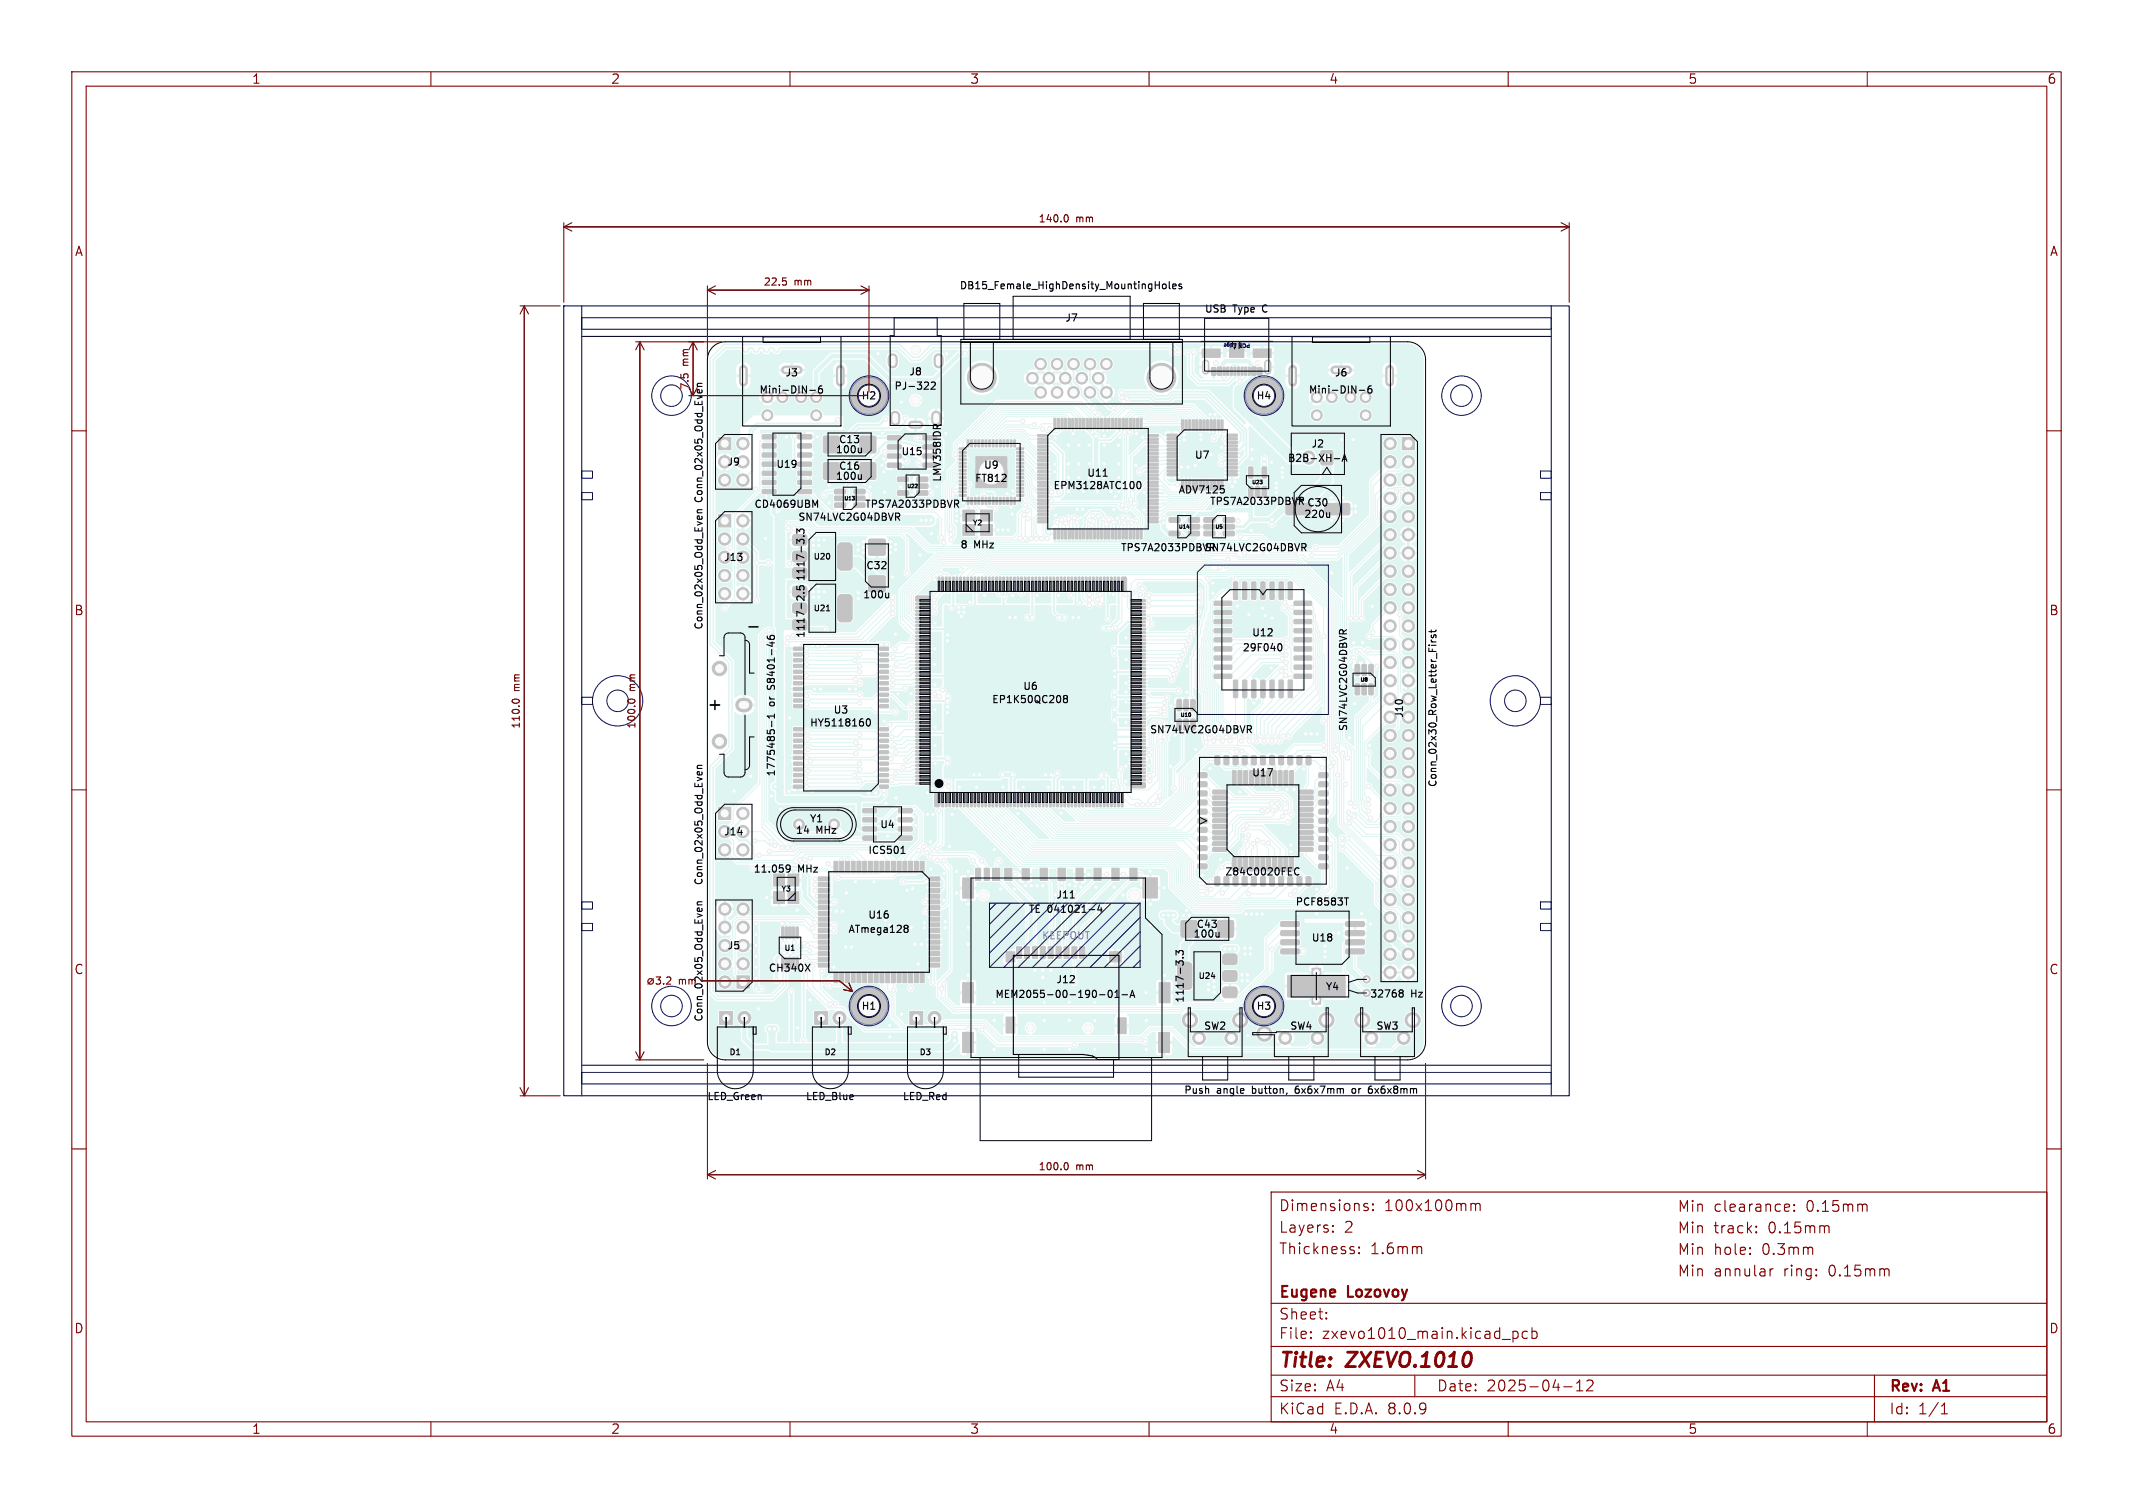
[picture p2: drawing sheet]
<svg xmlns="http://www.w3.org/2000/svg" width="297mm" height="210mm" viewBox="0 0 297 210" stroke-linecap="round" stroke-linejoin="round" font-family="sans-serif">
<defs><g id="words">
<g font-size="2.8" fill="#840000">
<text x="178" y="191">Title:</text>
<text x="187.7" y="191">ZXEVO.1010</text>
</g>
<g font-size="2.1" fill="#840000">
<text x="178" y="171.9">Layers:</text>
<text x="178" y="168.9">Dimensions:</text>
<text x="187.2" y="171.9">2</text>
<text x="192.7" y="168.9">100x100mm</text>
<text x="233.5" y="169">Min</text>
<text x="233.5" y="172">Min</text>
<text x="238.6" y="169">clearance:</text>
<text x="238.6" y="172">track:</text>
<text x="246.2" y="172">0.15mm</text>
<text x="251.5" y="169">0.15mm</text>
<text x="178" y="174.9">Thickness:</text>
<text x="190.8" y="174.9">1.6mm</text>
<text x="233.5" y="175">Min</text>
<text x="233.5" y="178">Min</text>
<text x="238.6" y="175">hole:</text>
<text x="238.6" y="178">annular</text>
<text x="245.4" y="175">0.3mm</text>
<text x="248.4" y="178">ring:</text>
<text x="254.7" y="178">0.15mm</text>
<text x="178" y="184">Sheet:</text>
<text x="178" y="181.1">Eugene</text>
<text x="187.7" y="181.1">Lozovoy</text>
<text x="178" y="186.7">File:</text>
<text x="184.1" y="186.7">zxevo1010_main.kicad_pcb</text>
<text x="178" y="197.2">KiCad</text>
<text x="178" y="194">Size:</text>
<text x="184.7" y="194">A4</text>
<text x="185.7" y="197.2">E.D.A.</text>
<text x="193.3" y="197.2">8.0.9</text>
<text x="200" y="194">Date:</text>
<text x="207" y="194">2025-04-12</text>
<text x="263" y="194.2">Rev:</text>
<text x="263" y="197.2">Id:</text>
<text x="267.1" y="197.2">1/1</text>
<text x="269.4" y="194.2">A1</text>
</g>
<g font-size="1.8" fill="#840000">
<text x="35" y="11.9">1</text>
<text x="85" y="11.9">2</text>
<text x="135" y="11.9">3</text>
<text x="185" y="11.9">4</text>
<text x="235" y="11.9">5</text>
<text x="285" y="11.9">6</text>
<text x="10.3" y="35.9">A</text>
<text x="285.4" y="35.9">A</text>
<text x="10.3" y="85.9">B</text>
<text x="285.3" y="85.9">B</text>
<text x="10.3" y="135.9">C</text>
<text x="285.3" y="135.9">C</text>
<text x="10.3" y="185.9">D</text>
<text x="285.3" y="185.9">D</text>
<text x="35" y="199.9">1</text>
<text x="85" y="199.9">2</text>
<text x="135" y="199.9">3</text>
<text x="185" y="199.9">4</text>
<text x="235" y="199.9">5</text>
<text x="285" y="199.9">6</text>
</g>
<g font-size="1.4" fill="#640000">
<text x="144.5" y="31.2">140.0</text>
<text x="149.8" y="31.2">mm</text>
<text x="106.2" y="40">22.5</text>
<text x="110.6" y="40">mm</text>
<text x="96.1" y="51" transform="rotate(-90 96.1 51)">mm</text>
<text x="96.1" y="54.4" transform="rotate(-90 96.1 54.4)">7.5</text>
<text x="72.6" y="101.6" transform="rotate(-90 72.6 101.6)">110.0</text>
<text x="72.6" y="96.3" transform="rotate(-90 72.6 96.3)">mm</text>
<text x="88.7" y="101.6" transform="rotate(-90 88.7 101.6)">100.0</text>
<text x="88.7" y="96.3" transform="rotate(-90 88.7 96.3)">mm</text>
<text x="94.5" y="137.3">mm</text>
<text x="144.5" y="163.2">100.0</text>
<text x="149.8" y="163.2">mm</text>
</g>
<g font-size="1.4">
<text x="133.5" y="40.5">DB15_Female_HighDensity_MountingHoles</text>
<text x="148.2" y="45">J7</text>
<text x="167.7" y="43.7">USB</text>
<text x="171.7" y="43.7">Type</text>
<text x="173.2" y="47.3" transform="rotate(-180 173.2 47.3)">J4</text>
<text x="176" y="43.7">C</text>
<text x="109.3" y="52.6">J3</text>
<text x="126.5" y="52.5">J8</text>
<text x="185.8" y="52.6">J6</text>
<text x="105.6" y="55.2">Mini-DIN-6</text>
<text x="119.9" y="55.8">H2</text>
<text x="124.4" y="54.5">PJ-322</text>
<text x="174.9" y="55.8">H4</text>
<text x="182.1" y="55.2">Mini-DIN-6</text>
<text x="101.2" y="65">J9</text>
<text x="108" y="65.4">U19</text>
<text x="116.3" y="63.3">100u</text>
<text x="116.7" y="65.6">C16</text>
<text x="116.7" y="61.9">C13</text>
<text x="125.4" y="63.6">U15</text>
<text x="136.9" y="65.5">U9</text>
<text x="166.3" y="64.1">U7</text>
<text x="179.2" y="64.5">B2B-XH-A</text>
<text x="182.5" y="62.5">J2</text>
<text x="98" y="70.2" transform="rotate(-90 98 70.2)">Conn_02x05_Odd_Even</text>
<text x="105" y="70.9">CD4069UBM</text>
<text x="116.3" y="67">100u</text>
<text x="120.4" y="70.9">TPS7A2033PDBVR</text>
<text x="131.2" y="67.2" transform="rotate(-90 131.2 67.2)">LMV358IDR</text>
<text x="135.7" y="67.3">FT812</text>
<text x="146.6" y="68.3">EPM3128ATC100</text>
<text x="151.3" y="66.6">U11</text>
<text x="164" y="68.9">ADV7125</text>
<text x="168.4" y="70.5">TPS7A2033PDBVR</text>
<text x="181.9" y="70.7">C30</text>
<text x="111.1" y="72.7">SN74LVC2G04DBVR</text>
<text x="133.6" y="76.6">8</text>
<text x="135.6" y="76.6">MHz</text>
<text x="156" y="77">TPS7A2033PDBVR</text>
<text x="167.6" y="77">SN74LVC2G04DBVR</text>
<text x="181.5" y="72.3">220u</text>
<text x="100.7" y="78.3">J13</text>
<text x="112.2" y="81" transform="rotate(-90 112.2 81)">1117-3.3</text>
<text x="120.1" y="83.5">100u</text>
<text x="120.5" y="79.5">C32</text>
<text x="98" y="87.8" transform="rotate(-90 98 87.8)">Conn_02x05_Odd_Even</text>
<text x="112.2" y="88.9" transform="rotate(-90 112.2 88.9)">1117-2.5</text>
<text x="174.2" y="88.8">U12</text>
<text x="108.1" y="95.8" transform="rotate(-90 108.1 95.8)">S8401-46</text>
<text x="172.9" y="90.9">29F040</text>
<text x="108.1" y="98.4" transform="rotate(-90 108.1 98.4)">or</text>
<text x="112.7" y="101.4">HY5118160</text>
<text x="116" y="99.6">U3</text>
<text x="138" y="98.1">EP1K50QC208</text>
<text x="142.4" y="96.3">U6</text>
<text x="187.8" y="101.9" transform="rotate(-90 187.8 101.9)">SN74LVC2G04DBVR</text>
<text x="195.6" y="100.1" transform="rotate(-90 195.6 100.1)">J10</text>
<text x="160" y="102.3">SN74LVC2G04DBVR</text>
<text x="108.1" y="108.2" transform="rotate(-90 108.1 108.2)">1775485-1</text>
<text x="174.2" y="108.3">U17</text>
<text x="200.2" y="109.7" transform="rotate(-90 200.2 109.7)">Conn_02x30_Row_Letter_First</text>
<text x="100.7" y="116.5">J14</text>
<text x="110.7" y="116.3">14</text>
<text x="112.7" y="114.7">Y1</text>
<text x="113.6" y="116.3">MHz</text>
<text x="120.8" y="119.1">ICS501</text>
<text x="122.5" y="115.5">U4</text>
<text x="98" y="123.4" transform="rotate(-90 98 123.4)">Conn_02x05_Odd_Even</text>
<text x="104.8" y="121.7">11.059</text>
<text x="111.1" y="121.7">MHz</text>
<text x="147" y="125.3">J11</text>
<text x="170.5" y="122.1">Z84C0020FEC</text>
<text x="118" y="130.1">ATmega128</text>
<text x="120.8" y="128.1">U16</text>
<text x="143.2" y="127.3">TE 041021-4</text>
<text x="166.1" y="130.8">100u</text>
<text x="166.5" y="129.4">C43</text>
<text x="180.3" y="126.3">PCF8583T</text>
<text x="182.6" y="131.3">U18</text>
<text x="101.2" y="132.4">J5</text>
<text x="106.9" y="135.5">CH340X</text>
<text x="147" y="137.1">J12</text>
<text x="98" y="142.4" transform="rotate(-90 98 142.4)">Conn_02x05_Odd_Even</text>
<text x="119.9" y="140.8">H1</text>
<text x="138.5" y="139.2">MEM2055-00-190-01-A</text>
<text x="165" y="139.7" transform="rotate(-90 165 139.7)">1117-3.3</text>
<text x="167.6" y="143.6">SW2</text>
<text x="174.9" y="140.8">H3</text>
<text x="179.6" y="143.6">SW4</text>
<text x="184.5" y="138.1">Y4</text>
<text x="190.7" y="139.1">32768</text>
<text x="191.6" y="143.6">SW3</text>
<text x="196.5" y="139.1">Hz</text>
<text x="98.4" y="153.4">LED_Green</text>
<text x="112.1" y="153.4">LED_Blue</text>
<text x="125.6" y="153.4">LED_Red</text>
<text x="164.8" y="152.5">Push</text>
<text x="169.4" y="152.5">angle</text>
<text x="174.5" y="152.5">button,</text>
<text x="180.8" y="152.5">6x6x7mm</text>
<text x="188.9" y="152.5">or</text>
<text x="191.5" y="152.5">6x6x8mm</text>
</g>
<text font-size="1.4" fill="#5994dc" x="145" y="131">KEEPOUT</text>
<g font-size="1.1">
<text x="113.2" y="78.1">U20</text>
<text x="113.2" y="85.3">U21</text>
<text x="166.8" y="136.5">U24</text>
<text x="101.5" y="147.1">D1</text>
<text x="114.7" y="147.1">D2</text>
<text x="128" y="147.1">D3</text>
</g>
<g font-size="1">
<text x="135.4" y="73.3">Y2</text>
<text x="108.8" y="124.3">Y3</text>
<text x="109.2" y="132.6">U1</text>
</g>
<g font-size=".7" fill="#000064">
<text x="172.1" y="47.7" transform="rotate(-180 172.1 47.7)">Edge</text>
<text x="174.1" y="47.7" transform="rotate(-180 174.1 47.7)">PCB</text>
</g>
<g font-size=".7">
<text x="117.5" y="69.8">U13</text>
<text x="126.3" y="68.1">U22</text>
<text x="174.3" y="67.5">U23</text>
<text x="164.1" y="73.7">U14</text>
<text x="169.2" y="73.7">U5</text>
<text x="189.4" y="95">U8</text>
<text x="164.3" y="99.9">U10</text>
</g>
</g></defs>
<g fill="none" stroke="#840000" stroke-width=".15">
<path d="M10 10h277v190h-277zM12 12h273v186h-273zM60 10v2M110 10v2M160 10v2M210 10v2M260 10v2M10 60h2M285 60h2M10 110h2M285 110h2M10 160h2"/>
<path d="M177 166h108v32h-108zM185.6 170.7h-.1l.1 .1M185.6 171.5h.1l-.1 .1M185.6 171.5h-.1l.1 .1M185.6 170.7v.1M185.6 171.5v.1M185.6 170.7h.1l-.1 .1M188.5 174.2l.1 .1-.1 .2M189.2 174.5h.1l-.1 .1M189.2 174.5v.1M189.2 173.7v.1M189.2 173.7h.1l-.1 .1"/>
<path d="M190 168l.5 .2v.1v.2l-.5 .1M190 167.7l.1-.1 .4 .1M191.2 168.5v.1M191.2 168.5h-.1l.1 .1M191.2 167.7v.1M191.2 167.7h-.1l.1 .1M197.7 173.6l.3 .2v.8M204.8 167.7a.37 .37 0 0 1 .7 .1M205.5 167.8l.2-.2 .3 .1 .1 .9M205.5 167.8v.8M243.7 174.5l.1 .1-.1 .1M243.7 174.5l-.1 .1 .1 .1"/>
<path d="M243.7 173.8v.1M243.7 174.5v.2M243.7 173.8h.1l-.1 .1M243.7 173.8h-.1l.1 .1M244.5 171.5l.1 .1-.1 .1M244.5 171.5v.1v.1M244.5 170.8v.1M244.5 171.5v.2M244.5 170.8h.1l-.1 .1M246.5 176.7v1M246.9 176.7l-.3 .1-.1 .2M248.7 167.7l.4 .1 .1 .2-.7 .2"/>
<path d="M249.1 168.6l-.4 .1M249.8 168.5v.1v.1M249.8 167.8v.1M249.8 168.5l.1 .1-.1 .1M249.8 168.5v.2M249.8 167.8h.1l-.1 .1M252.3 173.8l.1 .9M254.3 170.7h.2l.2 .2v.8M259.5 167.7h.3l.2 .2v.8M262.8 176.7l.2 .2v.8M285 160h2M60 198v2"/>
<path d="M110 198v2M160 198v2M177 194.5h108M177 191.5h108M177 187.5h108M177 181.5h108M182.5 186.3h.1l-.1 .1M182.5 186.3v.1M182.5 185.5v.1M182.5 185.5h.1l-.1 .1M184.7 183.6v.1M184.7 183.6h-.1l.1 .1"/>
<path d="M184.7 182.8v.1M184.7 182.8h-.1l.1 .1M197 191.5v3M210 198v2M210.7 185.4v1.5M210.7 185.5l.4-.1 .3 .3v.4l-.2 .2-.1 .1-.4-.1M212.7 185.5l-.5-.1-.2 .3v.4l.1 .2 .1 .1 .5-.1M213.3 185.5l.4-.1 .3 .3v.4l-.1 .2-.2 .1-.4-.1M213.3 184.9v1.5M217.7 193.1h1.2M219.5 193.7h.9M219.5 192.6l.5-.4v1.5"/>
<path d="M221 192.3l.2-.1 .5 .1a.41 .41 0 0 1 0 .5l-.8 .9h.9M260 198v2M261 191.5v6.5M270.3 196.9h.9M270.3 195.8l.4-.4v1.5"/>
</g>
<g fill="#def5f1" stroke="#def5f1" stroke-width=".14">
<path d="M100.1 112.4h1.6v1.7h-1.6z"/>
<path d="M179.1 70.2l.2-.1h3.1l.1 .3v1.1l-.2 .2h-3.1l-.2-.2z"/>
<path d="M184.5 70.2l.2-.1h3.1l.1 .3v1.1l-.2 .2h-3.1l-.2-.2z"/>
<path d="M119.8 64.5l.2-.1 1.9 .1 .1 .2-.1 2-.2 .1-1.9-.1-.1-.2z"/>
<path d="M114.7 64.5l.2-.1 1.9 .1 .1 .2-.1 2-.2 .1-1.9-.1-.1-.2z"/>
<path d="M182.7 134.8h1.2v1.2h-1.2z"/>
<path d="M179.3 135.8h8v3h-8z"/>
<path d="M182.7 138.6h1.2v1.2h-1.2z"/>
<path d="M100.2 140.9h1.8v1.8h-1.8z"/>
<path d="M173.9 67.8l.4-.1 .2 .1v1.3l-.1 .2h-.4l-.2-.1z"/>
<path d="M174.8 67.8l.5-.1 .1 .1v1.3l-.1 .2h-.4l-.1-.1z"/>
<path d="M175.8 67.8l.4-.1 .2 .1v1.3l-.1 .2h-.4l-.2-.1z"/>
<path d="M175.8 65.1l.4-.1 .2 .1v1.3l-.1 .2h-.4l-.2-.1z"/>
<path d="M173.9 65.1l.4-.1 .2 .1v1.3l-.1 .2h-.4l-.2-.1z"/>
<path d="M108.9 133.3l.3 .1v1.5h-.1h-.3z"/>
<path d="M109.4 133.3l.3 .1v1.5h-.1h-.3z"/>
<path d="M109.9 133.3l.3 .1v1.5h-.1h-.3z"/>
<path d="M110.4 133.3l.3 .1v1.5h-.1h-.3z"/>
<path d="M110.9 133.3l.3 .1v1.5h-.1h-.3z"/>
<path d="M110.9 129.1l.3 .1v1.4l-.1 .1-.3-.1z"/>
<path d="M110.4 129.1l.3 .1v1.4l-.1 .1-.3-.1z"/>
<path d="M109.9 129.1l.3 .1v1.4l-.1 .1-.3-.1z"/>
<path d="M109.4 129.1l.3 .1v1.4l-.1 .1-.3-.1z"/>
<path d="M108.9 129.1l.3 .1v1.4l-.1 .1-.3-.1z"/>
<path d="M127.7 68.4l1.4-.1 .1 .2v.4l-.2 .1h-1.3l-.1-.2z"/>
<path d="M127.7 67.4h1.4l.1 .1v.4l-.2 .1h-1.3l-.1-.1z"/>
<path d="M127.7 66.5l1.4-.1 .1 .2v.4l-.2 .1h-1.3l-.1-.2z"/>
<path d="M125 66.5l1.4-.1 .1 .2v.4l-.2 .1h-1.3l-.1-.2z"/>
<path d="M125 68.4l1.4-.1 .1 .2v.4l-.2 .1h-1.3l-.1-.2z"/>
<path d="M110.4 74.6l.3-.1h1.5l.2 .3-.1 1-.3 .2-1.5-.1-.1-.3z"/>
<path d="M110.4 76.9l.3-.1h1.5l.2 .3-.1 1-.3 .2-1.5-.1-.1-.3z"/>
<path d="M116.8 75.7l.2-.1h1.1l.3 .1 .2 .2v3v.2l-.2 .2-1.4 .1-.3-.3-.1-3z"/>
<path d="M110.4 79.2l.3-.1h1.5l.2 .3-.1 1-.3 .2-1.5-.1-.1-.3z"/>
<path d="M165.8 97.5l.5-.1 .1 .1v1.3l-.1 .2h-.4l-.1-.1z"/>
<path d="M164.9 97.5l.4-.1 .2 .1v1.3l-.1 .2h-.4l-.2-.1z"/>
<path d="M163.9 97.5l.5-.1 .1 .1v1.3l-.1 .2h-.4l-.1-.1z"/>
<path d="M163.9 100.2l.5-.1 .1 .1v1.3l-.1 .2h-.4l-.1-.1z"/>
<path d="M164.9 100.2l.4-.1 .2 .1v1.3l-.1 .2h-.4l-.2-.1z"/>
<path d="M165.8 100.2l.5-.1 .1 .1v1.3l-.1 .2h-.4l-.1-.1z"/>
<path d="M175.6 81.1l.4-.1 .1 .2v2.2l-.1 .1h-.4l-.1-.1z"/>
<path d="M174.3 81.1l.4-.1 .2 .2v2.2l-.2 .1h-.3l-.1-.1z"/>
<path d="M173.1 81.1l.4-.1 .1 .2v2.2l-.1 .1h-.4l-.1-.1z"/>
<path d="M171.8 81.1l.4-.1 .1 .2v2.2l-.1 .1h-.4l-.1-.1z"/>
<path d="M169.1 83.8l2.3-.1 .1 .1v.4l-.1 .1h-2.2l-.2-.1z"/>
<path d="M169.1 85h2.3l.1 .1v.3l-.1 .2h-2.2l-.2-.2z"/>
<path d="M169.1 86.3h2.3l.1 .1v.3l-.1 .2h-2.2l-.2-.2z"/>
<path d="M169.1 87.6l2.3-.1 .1 .1v.4l-.1 .1h-2.2l-.2-.1z"/>
<path d="M169.1 88.8h2.3l.1 .1v.4l-.1 .1h-2.2l-.2-.1z"/>
<path d="M169.1 90.1h2.3l.1 .1v.3l-.1 .2h-2.2l-.2-.2z"/>
<path d="M169.1 91.4l2.3-.1 .1 .1v.4l-.1 .1h-2.2l-.2-.1z"/>
<path d="M169.1 92.7l2.3-.1 .1 .1v.4l-.1 .1h-2.2l-.2-.1z"/>
<path d="M169.1 93.9h2.3l.1 .1v.3l-.1 .2h-2.2l-.2-.2z"/>
<path d="M171.8 94.7h.4l.1 .2v2.1l-.1 .2h-.4l-.1-.2z"/>
<path d="M173.1 94.7h.4l.1 .2v2.1l-.1 .2h-.4l-.1-.2z"/>
<path d="M174.3 94.7h.4l.2 .2v2.1l-.2 .2h-.3l-.1-.2z"/>
<path d="M175.6 94.7h.4l.1 .2v2.1l-.1 .2h-.4l-.1-.2z"/>
<path d="M176.9 94.7h.4l.1 .2v2.1l-.1 .2h-.4l-.1-.2z"/>
<path d="M178.1 94.7h.4l.2 .2v2.1l-.2 .2h-.3l-.1-.2z"/>
<path d="M179.4 94.7h.4l.2 .2v2.1l-.2 .2h-.3l-.1-.2z"/>
<path d="M180.2 93.9h2.3l.1 .1v.3l-.1 .2h-2.2l-.1-.2z"/>
<path d="M180.2 92.7l2.3-.1 .1 .1v.4l-.1 .1h-2.2l-.1-.1z"/>
<path d="M180.2 91.4l2.3-.1 .1 .1v.4l-.1 .1h-2.2l-.1-.1z"/>
<path d="M180.2 90.1h2.3l.1 .1v.3l-.1 .2h-2.2l-.1-.2z"/>
<path d="M180.2 88.8h2.3l.1 .1v.4l-.1 .1h-2.2l-.1-.1z"/>
<path d="M180.2 87.6l2.3-.1 .1 .1v.4l-.1 .1h-2.2l-.1-.1z"/>
<path d="M180.2 86.3h2.3l.1 .1v.3l-.1 .2h-2.2l-.1-.2z"/>
<path d="M180.2 85h2.3l.1 .1v.3l-.1 .2h-2.2l-.1-.2z"/>
<path d="M180.2 83.8l2.3-.1 .1 .1v.4l-.1 .1h-2.2l-.1-.1z"/>
<path d="M179.4 81.1l.4-.1 .2 .2v2.2l-.2 .1h-.3l-.1-.1z"/>
<path d="M178.1 81.1l.4-.1 .2 .2v2.2l-.2 .1h-.3l-.1-.1z"/>
<path d="M176.9 81.1l.4-.1 .1 .2v2.2l-.1 .1h-.4l-.1-.1z"/>
<path d="M113.5 140.9h1.7v1.8h-1.7z"/>
<path d="M128.1 120h.6v1.5h-.6z"/>
<path d="M127.3 120h.6v1.5h-.6z"/>
<path d="M126.5 120h.6v1.5h-.6z"/>
<path d="M125.7 120h.6v1.5h-.6z"/>
<path d="M124.9 120h.6v1.5h-.6z"/>
<path d="M124.1 120h.6v1.5h-.6z"/>
<path d="M123.3 120h.6v1.5h-.6z"/>
<path d="M122.5 120h.6v1.5h-.6z"/>
<path d="M121.7 120h.6v1.5h-.6z"/>
<path d="M120.9 120h.6v1.5h-.6z"/>
<path d="M120.1 120h.6v1.5h-.6z"/>
<path d="M119.3 120h.6v1.5h-.6z"/>
<path d="M118.5 120h.6v1.5h-.6z"/>
<path d="M117.7 120h.6v1.5h-.6z"/>
<path d="M116.9 120h.6v1.5h-.6z"/>
<path d="M116.1 120h.6v1.5h-.6z"/>
<path d="M113.9 122.1h1.6v.6h-1.6z"/>
<path d="M113.9 122.9h1.6v.6h-1.6z"/>
<path d="M113.9 123.7h1.6v.6h-1.6z"/>
<path d="M113.9 124.5h1.6v.6h-1.6z"/>
<path d="M113.9 125.3h1.6v.6h-1.6z"/>
<path d="M113.9 126.1h1.6v.6h-1.6z"/>
<path d="M113.9 126.9h1.6v.6h-1.6z"/>
<path d="M113.9 127.7h1.6v.6h-1.6z"/>
<path d="M113.9 128.5h1.6v.6h-1.6z"/>
<path d="M113.9 129.3h1.6v.6h-1.6z"/>
<path d="M113.9 130.1h1.6v.6h-1.6z"/>
<path d="M113.9 130.9h1.6v.6h-1.6z"/>
<path d="M113.9 131.7h1.6v.6h-1.6z"/>
<path d="M113.9 132.5h1.6v.6h-1.6z"/>
<path d="M113.9 133.3h1.6v.6h-1.6z"/>
<path d="M113.9 134.1h1.6v.6h-1.6z"/>
<path d="M116.1 135.4h.6v1.5h-.6z"/>
<path d="M116.9 135.4h.6v1.5h-.6z"/>
<path d="M117.7 135.4h.6v1.5h-.6z"/>
<path d="M118.5 135.4h.6v1.5h-.6z"/>
<path d="M119.3 135.4h.6v1.5h-.6z"/>
<path d="M120.1 135.4h.6v1.5h-.6z"/>
<path d="M120.9 135.4h.6v1.5h-.6z"/>
<path d="M121.7 135.4h.6v1.5h-.6z"/>
<path d="M122.5 135.4h.6v1.5h-.6z"/>
<path d="M123.3 135.4h.6v1.5h-.6z"/>
<path d="M124.1 135.4h.6v1.5h-.6z"/>
<path d="M124.9 135.4h.6v1.5h-.6z"/>
<path d="M125.7 135.4h.6v1.5h-.6z"/>
<path d="M126.5 135.4h.6v1.5h-.6z"/>
<path d="M127.3 135.4h.6v1.5h-.6z"/>
<path d="M128.1 135.4h.6v1.5h-.6z"/>
<path d="M129.3 134.1h1.5v.6h-1.5z"/>
<path d="M129.3 133.3h1.5v.6h-1.5z"/>
<path d="M129.3 132.5h1.5v.6h-1.5z"/>
<path d="M129.3 131.7h1.5v.6h-1.5z"/>
<path d="M129.3 130.9h1.5v.6h-1.5z"/>
<path d="M129.3 130.1h1.5v.6h-1.5z"/>
<path d="M129.3 129.3h1.5v.6h-1.5z"/>
<path d="M129.3 128.5h1.5v.6h-1.5z"/>
<path d="M129.3 127.7h1.5v.6h-1.5z"/>
<path d="M129.3 126.9h1.5v.6h-1.5z"/>
<path d="M129.3 126.1h1.5v.6h-1.5z"/>
<path d="M129.3 125.3h1.5v.6h-1.5z"/>
<path d="M129.3 124.5h1.5v.6h-1.5z"/>
<path d="M129.3 123.7h1.5v.6h-1.5z"/>
<path d="M129.3 122.9h1.5v.6h-1.5z"/>
<path d="M129.3 122.1h1.5v.6h-1.5z"/>
<path d="M167.7 72.1h1.4l.1 .1v.4l-.2 .1h-1.3l-.1-.1z"/>
<path d="M167.7 73.1l1.4-.1 .1 .2v.4l-.2 .1h-1.3l-.1-.2z"/>
<path d="M167.7 74h1.4l.1 .1v.4l-.2 .1h-1.3l-.1-.1z"/>
<path d="M170.4 74h1.4l.1 .1v.4l-.2 .1h-1.3l-.1-.1z"/>
<path d="M170.4 73.1l1.4-.1 .1 .2v.4l-.2 .1h-1.3l-.1-.2z"/>
<path d="M170.4 72.1h1.4l.1 .1v.4l-.2 .1h-1.3l-.1-.1z"/>
<path d="M110.4 81.8l.3-.1h1.5l.2 .3-.1 1-.3 .2-1.5-.1-.1-.3z"/>
<path d="M110.4 84.1l.3-.1h1.5l.2 .3-.1 1-.3 .2-1.5-.1-.1-.3z"/>
<path d="M116.8 82.9l.2-.1h1.1l.3 .1 .2 .2v3v.2l-.2 .2-1.4 .1-.3-.3-.1-3z"/>
<path d="M110.4 86.4l.3-.1h1.5l.2 .3-.1 1-.3 .2-1.5-.1-.1-.3z"/>
<path d="M118.9 70.1l1.5-.1 .1 .2-.1 .4-.1 .1h-1.3l-.1-.2z"/>
<path d="M118.9 69.1h1.5l.1 .1-.1 .4-.1 .1h-1.3l-.1-.1z"/>
<path d="M118.9 68.2l1.5-.1 .1 .2-.1 .4-.1 .1h-1.3l-.1-.2z"/>
<path d="M116.2 68.2l1.5-.1 .1 .2-.1 .4-.1 .1h-1.3l-.1-.2z"/>
<path d="M116.2 69.1h1.5l.1 .1-.1 .4-.1 .1h-1.3l-.1-.1z"/>
<path d="M116.2 70.1l1.5-.1 .1 .2-.1 .4-.1 .1h-1.3l-.1-.2z"/>
<path d="M144.5 60.5h1.4l.1 .2-.1 .1h-1.3z"/>
<path d="M144.5 61h1.4l.1 .2-.1 .1h-1.3z"/>
<path d="M144.5 61.5h1.4l.1 .2-.1 .1h-1.3z"/>
<path d="M144.5 62h1.4l.1 .2-.1 .1h-1.3z"/>
<path d="M144.5 62.5h1.4l.1 .2-.1 .1h-1.3z"/>
<path d="M144.5 63h1.4l.1 .2-.1 .1h-1.3z"/>
<path d="M144.5 63.5h1.4l.1 .2-.1 .1h-1.3z"/>
<path d="M144.5 64h1.4l.1 .2-.1 .1h-1.3z"/>
<path d="M144.5 64.5h1.4l.1 .2-.1 .1h-1.3z"/>
<path d="M144.5 65h1.4l.1 .2-.1 .1h-1.3z"/>
<path d="M144.5 65.5h1.4l.1 .2-.1 .1h-1.3z"/>
<path d="M144.5 66h1.4l.1 .2-.1 .1h-1.3z"/>
<path d="M144.5 66.5h1.4l.1 .2-.1 .1h-1.3z"/>
<path d="M144.5 67h1.4l.1 .2-.1 .1h-1.3z"/>
<path d="M144.5 67.5h1.4l.1 .2-.1 .1h-1.3z"/>
<path d="M144.5 68h1.4l.1 .2-.1 .1h-1.3z"/>
<path d="M144.5 68.5h1.4l.1 .2-.1 .1h-1.3z"/>
<path d="M144.5 69h1.4l.1 .2-.1 .1h-1.3z"/>
<path d="M144.5 69.5h1.4l.1 .2-.1 .1h-1.3z"/>
<path d="M144.5 70h1.4l.1 .2-.1 .1h-1.3z"/>
<path d="M144.5 70.5h1.4l.1 .2-.1 .1h-1.3z"/>
<path d="M144.5 71h1.4l.1 .2-.1 .1h-1.3z"/>
<path d="M144.5 71.5h1.4l.1 .2-.1 .1h-1.3z"/>
<path d="M144.5 72h1.4l.1 .2-.1 .1h-1.3z"/>
<path d="M144.5 72.5h1.4l.1 .2-.1 .1h-1.3z"/>
<path d="M146.8 73.6l.2 .1v1.3v.1l-.3-.1z"/>
<path d="M147.3 73.6l.2 .1v1.3v.1l-.3-.1z"/>
<path d="M147.8 73.6l.2 .1v1.3v.1l-.3-.1z"/>
<path d="M148.3 73.6l.2 .1v1.3v.1l-.3-.1z"/>
<path d="M148.8 73.6l.2 .1v1.3v.1l-.3-.1z"/>
<path d="M149.3 73.6l.2 .1v1.3v.1l-.3-.1z"/>
<path d="M149.8 73.6l.2 .1v1.3v.1l-.3-.1z"/>
<path d="M150.3 73.6l.2 .1v1.3v.1l-.3-.1z"/>
<path d="M150.8 73.6l.2 .1v1.3v.1l-.3-.1z"/>
<path d="M151.3 73.6l.2 .1v1.3v.1l-.3-.1z"/>
<path d="M151.8 73.6l.2 .1v1.3v.1l-.3-.1z"/>
<path d="M152.3 73.6l.2 .1v1.3v.1l-.3-.1z"/>
<path d="M152.8 73.6l.2 .1v1.3v.1l-.3-.1z"/>
<path d="M153.3 73.6l.2 .1v1.3v.1l-.3-.1z"/>
<path d="M153.8 73.6l.2 .1v1.3v.1l-.3-.1z"/>
<path d="M154.3 73.6l.2 .1v1.3v.1l-.3-.1z"/>
<path d="M154.8 73.6l.2 .1v1.3v.1l-.3-.1z"/>
<path d="M155.3 73.6l.2 .1v1.3v.1l-.3-.1z"/>
<path d="M155.8 73.6l.2 .1v1.3v.1l-.3-.1z"/>
<path d="M156.3 73.6l.2 .1v1.3v.1l-.3-.1z"/>
<path d="M156.8 73.6l.2 .1v1.3v.1l-.3-.1z"/>
<path d="M157.3 73.6l.2 .1v1.3v.1l-.3-.1z"/>
<path d="M157.8 73.6l.2 .1v1.3v.1l-.3-.1z"/>
<path d="M158.3 73.6l.2 .1v1.3v.1l-.3-.1z"/>
<path d="M158.8 73.6l.2 .1v1.3v.1l-.3-.1z"/>
<path d="M159.8 72.5h1.4l.1 .2-.1 .1h-1.3z"/>
<path d="M159.8 72h1.4l.1 .2-.1 .1h-1.3z"/>
<path d="M159.8 71.5h1.4l.1 .2-.1 .1h-1.3z"/>
<path d="M159.8 71h1.4l.1 .2-.1 .1h-1.3z"/>
<path d="M159.8 70.5h1.4l.1 .2-.1 .1h-1.3z"/>
<path d="M159.8 70h1.4l.1 .2-.1 .1h-1.3z"/>
<path d="M159.8 69.5h1.4l.1 .2-.1 .1h-1.3z"/>
<path d="M159.8 69h1.4l.1 .2-.1 .1h-1.3z"/>
<path d="M159.8 68.5h1.4l.1 .2-.1 .1h-1.3z"/>
<path d="M159.8 68h1.4l.1 .2-.1 .1h-1.3z"/>
<path d="M159.8 67.5h1.4l.1 .2-.1 .1h-1.3z"/>
<path d="M159.8 67h1.4l.1 .2-.1 .1h-1.3z"/>
<path d="M159.8 66.5h1.4l.1 .2-.1 .1h-1.3z"/>
<path d="M159.8 66h1.4l.1 .2-.1 .1h-1.3z"/>
<path d="M159.8 65.5h1.4l.1 .2-.1 .1h-1.3z"/>
<path d="M159.8 65h1.4l.1 .2-.1 .1h-1.3z"/>
<path d="M159.8 64.5h1.4l.1 .2-.1 .1h-1.3z"/>
<path d="M159.8 64h1.4l.1 .2-.1 .1h-1.3z"/>
<path d="M159.8 63.5h1.4l.1 .2-.1 .1h-1.3z"/>
<path d="M159.8 63h1.4l.1 .2-.1 .1h-1.3z"/>
<path d="M159.8 62.5h1.4l.1 .2-.1 .1h-1.3z"/>
<path d="M159.8 62h1.4l.1 .2-.1 .1h-1.3z"/>
<path d="M159.8 61.5h1.4l.1 .2-.1 .1h-1.3z"/>
<path d="M159.8 61h1.4l.1 .2-.1 .1h-1.3z"/>
<path d="M159.8 60.5h1.4l.1 .2-.1 .1h-1.3z"/>
<path d="M158.8 58.3h.2v1.4h-.3z"/>
<path d="M158.3 58.3h.2v1.4h-.3z"/>
<path d="M157.8 58.3h.2v1.4h-.3z"/>
<path d="M157.3 58.3h.2v1.4h-.3z"/>
<path d="M156.8 58.3h.2v1.4h-.3z"/>
<path d="M156.3 58.3h.2v1.4h-.3z"/>
<path d="M155.8 58.3h.2v1.4h-.3z"/>
<path d="M155.3 58.3h.2v1.4h-.3z"/>
<path d="M154.8 58.3h.2v1.4h-.3z"/>
<path d="M154.3 58.3h.2v1.4h-.3z"/>
<path d="M153.8 58.3h.2v1.4h-.3z"/>
<path d="M153.3 58.3h.2v1.4h-.3z"/>
<path d="M152.8 58.3h.2v1.4h-.3z"/>
<path d="M152.3 58.3h.2v1.4h-.3z"/>
<path d="M151.8 58.3h.2v1.4h-.3z"/>
<path d="M151.3 58.3h.2v1.4h-.3z"/>
<path d="M150.8 58.3h.2v1.4h-.3z"/>
<path d="M150.3 58.3h.2v1.4h-.3z"/>
<path d="M149.8 58.3h.2v1.4h-.3z"/>
<path d="M149.3 58.3h.2v1.4h-.3z"/>
<path d="M148.8 58.3h.2v1.4h-.3z"/>
<path d="M148.3 58.3h.2v1.4h-.3z"/>
<path d="M147.8 58.3h.2v1.4h-.3z"/>
<path d="M147.3 58.3h.2v1.4h-.3z"/>
<path d="M146.8 58.3h.2v1.4h-.3z"/>
<path d="M102.6 135.9h1.7v1.7h-1.7z"/>
<path d="M111.1 68.2h1.8l.1 .5-.1 .1-1.7-.1-.1-.1z"/>
<path d="M111.1 66.9h1.8l.1 .5-.1 .1h-1.7l-.1-.2z"/>
<path d="M111.1 65.7l1.8-.1 .1 .5-.1 .1h-1.7l-.1-.1z"/>
<path d="M111.1 64.4h1.8l.1 .4-.1 .1h-1.7l-.1-.1z"/>
<path d="M111.1 63.1h1.8l.1 .5-.1 .1h-1.7l-.1-.2z"/>
<path d="M111.1 61.8h1.8l.1 .5-.1 .1h-1.7l-.1-.1z"/>
<path d="M111.1 60.6l1.8-.1 .1 .5-.1 .1h-1.7l-.1-.1z"/>
<path d="M106.2 60.6l1.8-.1 .1 .5-.2 .1h-1.7l-.1-.1z"/>
<path d="M106.2 61.8h1.8l.1 .5-.2 .1h-1.7l-.1-.1z"/>
<path d="M106.2 63.1h1.8l.1 .5-.2 .1h-1.7l-.1-.2z"/>
<path d="M106.2 64.4h1.8l.1 .4-.2 .1h-1.7l-.1-.1z"/>
<path d="M106.2 65.7l1.8-.1 .1 .5-.2 .1h-1.7l-.1-.1z"/>
<path d="M106.2 66.9h1.8l.1 .5-.2 .1h-1.7l-.1-.2z"/>
<path d="M106.2 68.2h1.8l.1 .5-.2 .1-1.7-.1-.1-.1z"/>
<path d="M162.5 60.5h1.4l.1 .2-.1 .1h-1.3z"/>
<path d="M162.5 61h1.4l.1 .2-.1 .1h-1.3z"/>
<path d="M162.5 61.5h1.4l.1 .2-.1 .1h-1.3z"/>
<path d="M162.5 62h1.4l.1 .2-.1 .1h-1.3z"/>
<path d="M162.5 62.5h1.4l.1 .2-.1 .1h-1.3z"/>
<path d="M162.5 63h1.4l.1 .2-.1 .1h-1.3z"/>
<path d="M162.5 63.5h1.4l.1 .2-.1 .1h-1.3z"/>
<path d="M162.5 64h1.4l.1 .2-.1 .1h-1.3z"/>
<path d="M162.5 64.5h1.4l.1 .2-.1 .1h-1.3z"/>
<path d="M162.5 65h1.4l.1 .2-.1 .1h-1.3z"/>
<path d="M162.5 65.5h1.4l.1 .2-.1 .1h-1.3z"/>
<path d="M162.5 66h1.4l.1 .2-.1 .1h-1.3z"/>
<path d="M164.5 66.8l.3 .1v1.3l-.1 .1-.2-.1z"/>
<path d="M165 66.8l.3 .1v1.3l-.1 .1-.2-.1z"/>
<path d="M165.5 66.8l.3 .1v1.3l-.1 .1-.2-.1z"/>
<path d="M166 66.8l.3 .1v1.3l-.1 .1-.2-.1z"/>
<path d="M166.5 66.8l.3 .1v1.3l-.1 .1-.2-.1z"/>
<path d="M167 66.8l.3 .1v1.3l-.1 .1-.2-.1z"/>
<path d="M167.5 66.8l.3 .1v1.3l-.1 .1-.2-.1z"/>
<path d="M168 66.8l.3 .1v1.3l-.1 .1-.2-.1z"/>
<path d="M168.5 66.8l.3 .1v1.3l-.1 .1-.2-.1z"/>
<path d="M169 66.8l.3 .1v1.3l-.1 .1-.2-.1z"/>
<path d="M169.5 66.8l.3 .1v1.3l-.1 .1-.2-.1z"/>
<path d="M170 66.8l.3 .1v1.3l-.1 .1-.2-.1z"/>
<path d="M170.8 66h1.4l.1 .2-.1 .1h-1.3z"/>
<path d="M170.8 65.5h1.4l.1 .2-.1 .1h-1.3z"/>
<path d="M170.8 65h1.4l.1 .2-.1 .1h-1.3z"/>
<path d="M170.8 64.5h1.4l.1 .2-.1 .1h-1.3z"/>
<path d="M170.8 64h1.4l.1 .2-.1 .1h-1.3z"/>
<path d="M170.8 63.5h1.4l.1 .2-.1 .1h-1.3z"/>
<path d="M170.8 63h1.4l.1 .2-.1 .1h-1.3z"/>
<path d="M170.8 62.5h1.4l.1 .2-.1 .1h-1.3z"/>
<path d="M170.8 62h1.4l.1 .2-.1 .1h-1.3z"/>
<path d="M170.8 61.5h1.4l.1 .2-.1 .1h-1.3z"/>
<path d="M170.8 61h1.4l.1 .2-.1 .1h-1.3z"/>
<path d="M170.8 60.5h1.4l.1 .2-.1 .1h-1.3z"/>
<path d="M170 58.5h.3v1.4h-.1h-.2z"/>
<path d="M169.5 58.5h.3v1.4h-.1h-.2z"/>
<path d="M169 58.5h.3v1.4h-.1h-.2z"/>
<path d="M168.5 58.5h.3v1.4h-.1h-.2z"/>
<path d="M168 58.5h.3v1.4h-.1h-.2z"/>
<path d="M167.5 58.5h.3v1.4h-.1h-.2z"/>
<path d="M167 58.5h.3v1.4h-.1h-.2z"/>
<path d="M166.5 58.5h.3v1.4h-.1h-.2z"/>
<path d="M166 58.5h.3v1.4h-.1h-.2z"/>
<path d="M165.5 58.5h.3v1.4h-.1h-.2z"/>
<path d="M165 58.5h.3v1.4h-.1h-.2z"/>
<path d="M164.5 58.5h.3v1.4h-.1h-.2z"/>
<path d="M190.6 92.6l.5-.1 .1 .1v1.3l-.1 .2h-.4l-.1-.1z"/>
<path d="M189.7 92.6l.4-.1 .2 .1v1.3l-.1 .2h-.4l-.2-.1z"/>
<path d="M188.7 92.6l.5-.1 .1 .1v1.3l-.1 .2h-.4l-.1-.1z"/>
<path d="M188.7 95.3l.5-.1 .1 .1v1.3l-.1 .2h-.4l-.1-.1z"/>
<path d="M189.7 95.3l.4-.1 .2 .1v1.3l-.1 .2h-.4l-.2-.1z"/>
<path d="M190.6 95.3l.5-.1 .1 .1v1.3l-.1 .2h-.4l-.1-.1z"/>
<path d="M122.5 109.4l1.2-.1v.4l-1.2 .1z"/>
<path d="M122.5 108.6l1.2-.1v.4l-1.2 .1z"/>
<path d="M122.5 107.8l1.2-.1v.4l-1.2 .1z"/>
<path d="M122.5 107l1.2-.1v.4l-1.2 .1z"/>
<path d="M122.5 106.2l1.2-.1v.4l-1.2 .1z"/>
<path d="M122.5 105.4l1.2-.1v.4l-1.2 .1z"/>
<path d="M122.5 104.6l1.2-.1v.4l-1.2 .1z"/>
<path d="M122.5 103.8l1.2-.1v.4l-1.2 .1z"/>
<path d="M122.5 103l1.2-.1v.4l-1.2 .1z"/>
<path d="M122.5 102.2l1.2-.1v.4l-1.2 .1z"/>
<path d="M122.5 101.4l1.2-.1v.4l-1.2 .1z"/>
<path d="M122.5 98.2l1.2-.1v.4l-1.2 .1z"/>
<path d="M122.5 97.4l1.2-.1v.4l-1.2 .1z"/>
<path d="M122.5 96.6l1.2-.1v.4l-1.2 .1z"/>
<path d="M122.5 95.8l1.2-.1v.4l-1.2 .1z"/>
<path d="M122.5 95l1.2-.1v.4l-1.2 .1z"/>
<path d="M122.5 94.2l1.2-.1v.4l-1.2 .1z"/>
<path d="M122.5 93.4l1.2-.1v.4l-1.2 .1z"/>
<path d="M122.5 92.6l1.2-.1v.4l-1.2 .1z"/>
<path d="M122.5 91.8l1.2-.1v.4l-1.2 .1z"/>
<path d="M122.5 91l1.2-.1v.4l-1.2 .1z"/>
<path d="M122.5 90.2l1.2-.1v.4l-1.2 .1z"/>
<path d="M110.5 90.2l1.2-.1v.4l-1.2 .1z"/>
<path d="M110.5 91l1.2-.1v.4l-1.2 .1z"/>
<path d="M110.5 91.8l1.2-.1v.4l-1.2 .1z"/>
<path d="M110.5 92.6l1.2-.1v.4l-1.2 .1z"/>
<path d="M110.5 93.4l1.2-.1v.4l-1.2 .1z"/>
<path d="M110.5 94.2l1.2-.1v.4l-1.2 .1z"/>
<path d="M110.5 95l1.2-.1v.4l-1.2 .1z"/>
<path d="M110.5 95.8l1.2-.1v.4l-1.2 .1z"/>
<path d="M110.5 96.6l1.2-.1v.4l-1.2 .1z"/>
<path d="M110.5 97.4l1.2-.1v.4l-1.2 .1z"/>
<path d="M110.5 98.2l1.2-.1v.4l-1.2 .1z"/>
<path d="M110.5 101.4l1.2-.1v.4l-1.2 .1z"/>
<path d="M110.5 102.2l1.2-.1v.4l-1.2 .1z"/>
<path d="M110.5 103l1.2-.1v.4l-1.2 .1z"/>
<path d="M110.5 103.8l1.2-.1v.4l-1.2 .1z"/>
<path d="M110.5 104.6l1.2-.1v.4l-1.2 .1z"/>
<path d="M110.5 105.4l1.2-.1v.4l-1.2 .1z"/>
<path d="M110.5 106.2l1.2-.1v.4l-1.2 .1z"/>
<path d="M110.5 107l1.2-.1v.4l-1.2 .1z"/>
<path d="M110.5 107.8l1.2-.1v.4l-1.2 .1z"/>
<path d="M110.5 108.6l1.2-.1v.4l-1.2 .1z"/>
<path d="M110.5 109.4l1.2-.1v.4l-1.2 .1z"/>
<path d="M125.1 116.5l1.8-.1 .1 .5-.1 .1h-1.7l-.1-.1z"/>
<path d="M125.1 115.2h1.8l.1 .4-.1 .1h-1.7l-.1-.1z"/>
<path d="M125.1 113.9h1.8l.1 .5-.1 .1h-1.7l-.1-.2z"/>
<path d="M125.1 112.6h1.8l.1 .5-.1 .1h-1.7l-.1-.1z"/>
<path d="M120.2 112.6h1.8l.1 .5-.2 .1h-1.7l-.1-.1z"/>
<path d="M120.2 113.9h1.8l.1 .5-.2 .1h-1.7l-.1-.2z"/>
<path d="M120.2 115.2h1.8l.1 .4-.2 .1h-1.7l-.1-.1z"/>
<path d="M120.2 116.5l1.8-.1 .1 .5-.2 .1h-1.7l-.1-.1z"/>
<path d="M164.5 128.2h.2h1.9l.1 .2-.1 2.1h-.2h-1.9l-.1-.2z"/>
<path d="M169.6 128.2h.2h1.9l.1 .2-.1 2.1h-.2h-1.9l-.1-.2z"/>
<path d="M100.1 60.9h1.6v1.7h-1.6z"/>
<path d="M119.8 60.8l.2-.1 1.9 .1 .1 .2-.1 2-.2 .1-1.9-.1-.1-.2z"/>
<path d="M114.7 60.8l.2-.1 1.9 .1 .1 .2-.1 2-.2 .1-1.9-.1-.1-.2z"/>
<path d="M134.1 73.1h1.6v1.5h-1.6z"/>
<path d="M136.5 73.1h1.7v1.5h-1.7z"/>
<path d="M136.5 71.1h1.7v1.5h-1.7z"/>
<path d="M134.1 71.1h1.6v1.5h-1.6z"/>
<path d="M187.4 132.2h2.5l.1 .1v.4l-.2 .1h-2.3l-.1-.1z"/>
<path d="M187.4 130.9h2.5l.1 .2v.4l-.2 .1h-2.3l-.1-.2z"/>
<path d="M187.4 129.7l2.5-.1 .1 .2v.4l-.2 .1h-2.3l-.1-.2z"/>
<path d="M187.4 128.4l2.5-.1 .1 .2v.4l-.2 .1h-2.3l-.1-.1z"/>
<path d="M178.4 128.4l2.4-.1 .1 .2v.4l-.1 .1h-2.4l-.1-.1z"/>
<path d="M178.4 129.7l2.4-.1 .1 .2v.4l-.1 .1h-2.4l-.1-.2z"/>
<path d="M178.4 130.9h2.4l.1 .2v.4l-.1 .1h-2.4l-.1-.2z"/>
<path d="M178.4 132.2h2.4l.1 .1v.4l-.1 .1h-2.4l-.1-.1z"/>
<path d="M133.6 62.4h.9v.2h-.9z"/>
<path d="M133.6 62.9h.9v.2h-.9z"/>
<path d="M133.6 63.4h.9v.2h-.9z"/>
<path d="M133.6 63.9h.9v.2h-.9z"/>
<path d="M133.6 64.4h.9v.2h-.9z"/>
<path d="M133.6 64.9h.9v.2h-.9z"/>
<path d="M133.6 65.4h.9v.2h-.9z"/>
<path d="M133.6 65.9h.9v.2h-.9z"/>
<path d="M133.6 66.4h.9v.2h-.9z"/>
<path d="M133.6 66.9h.9v.2h-.9z"/>
<path d="M133.6 67.4h.9v.2h-.9z"/>
<path d="M133.6 67.9h.9v.2h-.9z"/>
<path d="M133.6 68.4h.9v.2h-.9z"/>
<path d="M133.6 68.9h.9v.2h-.9z"/>
<path d="M134.7 69.3h.2v1l-.2-.1z"/>
<path d="M135.2 69.3h.2v1l-.2-.1z"/>
<path d="M135.7 69.3h.2v1l-.2-.1z"/>
<path d="M136.2 69.3h.2v1l-.2-.1z"/>
<path d="M136.7 69.3h.2v1l-.2-.1z"/>
<path d="M137.2 69.3h.2v1l-.2-.1z"/>
<path d="M137.7 69.3h.2v1l-.2-.1z"/>
<path d="M138.2 69.3h.2v1l-.2-.1z"/>
<path d="M138.7 69.3h.2v1l-.2-.1z"/>
<path d="M139.2 69.3h.2v1l-.2-.1z"/>
<path d="M139.7 69.3h.2v1l-.2-.1z"/>
<path d="M140.2 69.3h.2v1l-.2-.1z"/>
<path d="M140.7 69.3h.2v1l-.2-.1z"/>
<path d="M141.2 69.3h.2v1l-.2-.1z"/>
<path d="M141.6 68.9h.9v.2h-.9z"/>
<path d="M141.6 68.4h.9v.2h-.9z"/>
<path d="M141.6 67.9h.9v.2h-.9z"/>
<path d="M141.6 67.4h.9v.2h-.9z"/>
<path d="M141.6 66.9h.9v.2h-.9z"/>
<path d="M141.6 66.4h.9v.2h-.9z"/>
<path d="M141.6 65.9h.9v.2h-.9z"/>
<path d="M141.6 65.4h.9v.2h-.9z"/>
<path d="M141.6 64.9h.9v.2h-.9z"/>
<path d="M141.6 64.4h.9v.2h-.9z"/>
<path d="M141.6 63.9h.9v.2h-.9z"/>
<path d="M141.6 63.4h.9v.2h-.9z"/>
<path d="M141.6 62.9h.9v.2h-.9z"/>
<path d="M141.6 62.4h.9v.2h-.9z"/>
<path d="M141.2 61.3h.2v1l-.2-.1z"/>
<path d="M140.7 61.3h.2v1l-.2-.1z"/>
<path d="M140.2 61.3h.2v1l-.2-.1z"/>
<path d="M139.7 61.3h.2v1l-.2-.1z"/>
<path d="M139.2 61.3h.2v1l-.2-.1z"/>
<path d="M138.7 61.3h.2v1l-.2-.1z"/>
<path d="M138.2 61.3h.2v1l-.2-.1z"/>
<path d="M137.7 61.3h.2v1l-.2-.1z"/>
<path d="M137.2 61.3h.2v1l-.2-.1z"/>
<path d="M136.7 61.3h.2v1l-.2-.1z"/>
<path d="M136.2 61.3h.2v1l-.2-.1z"/>
<path d="M135.7 61.3h.2v1l-.2-.1z"/>
<path d="M135.2 61.3h.2v1l-.2-.1z"/>
<path d="M134.7 61.3h.2v1l-.2-.1z"/>
<path d="M135.9 63.6h4.3v4.3h-4.3z"/>
<path d="M170.3 137.6l.3-.1h1.5l.1 .3v1l-.3 .2-1.5-.1-.1-.3z"/>
<path d="M170.3 135.3l.3-.1h1.5l.1 .3v1l-.3 .2-1.5-.1-.1-.3z"/>
<path d="M164.1 134.1l.2-.1h1.2l.2 .1 .2 .2v3v.2l-.2 .2-1.4 .1-.3-.3-.1-3z"/>
<path d="M170.3 133l.3-.1h1.5l.1 .3v1l-.3 .2-1.5-.1-.1-.3z"/>
<path d="M195.2 60.9h1.7v1.7h-1.7z"/>
<path d="M175.1 51.2h.4l.2 .1v.8l-.1 .2-.5-.1z"/>
<path d="M174.3 51.2l.4-.1 .2 .1v.9l-.1 .2-.5-.1z"/>
<path d="M173.3 51.1l.3 .1-.1 1.1-.2-.1z"/>
<path d="M172.3 51.1l.3 .1-.1 1.1-.2-.1z"/>
<path d="M171.8 51.1l.3 .1-.1 1.1-.2-.1z"/>
<path d="M170.8 51.1l.3 .1-.1 1.1-.2-.1z"/>
<path d="M169.5 51.2l.4-.1 .2 .1v.9l-.1 .2-.5-.1z"/>
<path d="M168.7 51.2h.4l.2 .1v.8l-.1 .2-.5-.1z"/>
<path d="M170.3 51.1l.3 .1-.1 1.1-.2-.1z"/>
<path d="M171.3 51.1l.3 .1-.1 1.1-.2-.1z"/>
<path d="M172.8 51.1l.3 .1-.1 1.1-.2-.1z"/>
<path d="M173.8 51.1l.3 .1-.1 1.1-.2-.1z"/>
<path d="M174.5 48.6h2.5v1.2h-2.5z"/>
<path d="M171.2 47.9h2v1.9h-2z"/>
<path d="M167.4 48.6h2.5v1.2h-2.5z"/>
<path d="M126.7 140.9h1.8v1.8h-1.8z"/>
<path d="M154.8 120.9h1v1.7h-1z"/>
<path d="M152.3 120.9h1v1.7h-1z"/>
<path d="M149.8 120.9h1v1.7h-1z"/>
<path d="M147.3 120.9h1v1.7h-1z"/>
<path d="M144.8 120.9h1v1.7h-1z"/>
<path d="M142.3 121h1v1.6h-1z"/>
<path d="M139.9 120.9h1v1.7h-1z"/>
<path d="M138.2 120.9h1v1.7h-1z"/>
<path d="M157.3 120.9h1v1.7h-1z"/>
<path d="M137 120.9h.7v1.7h-.7z"/>
<path d="M135.8 120.9h.7v1.7h-.7z"/>
<path d="M134 122.3h1.5v2.8h-1.5z"/>
<path d="M159.1 122.3h2v2.8h-2z"/>
<path d="M134 136.9h1.5v2.8h-1.5z"/>
<path d="M134 143.8h1.5v2.8h-1.5z"/>
<path d="M161.3 143.8h1.5v2.8h-1.5z"/>
<path d="M161.4 136.9h1.5v2.8h-1.5z"/>
<path d="M109.7 124.2h1.5v1.6h-1.5z"/>
<path d="M109.7 121.7h1.5v1.7h-1.5z"/>
<path d="M107.7 121.7h1.5v1.7h-1.5z"/>
<path d="M107.7 124.2h1.5v1.6h-1.5z"/>
<path d="M165.5 74h1.4l.1 .1v.4l-.1 .1h-1.3l-.1-.1z"/>
<path d="M165.5 73.1l1.4-.1 .1 .2v.4l-.1 .1h-1.3l-.1-.2z"/>
<path d="M165.5 72.1h1.4l.1 .1v.4l-.1 .1h-1.3l-.1-.1z"/>
<path d="M162.8 72.1h1.4l.1 .1v.4l-.1 .1h-1.3l-.1-.1z"/>
<path d="M162.8 74h1.4l.1 .1v.4l-.1 .1h-1.3l-.1-.1z"/>
<path d="M175.6 122.1h.4l.2 .1v1l-.1 .2h-.4l-.2-.1z"/>
<path d="M166.8 120.4l1.2-.1 .1 .2v.4l-.2 .1h-1l-.1-.2z"/>
<path d="M183.7 112.7h1.1l.1 .2v.4l-.2 .1h-1l-.1-.2z"/>
<path d="M183.7 111.5l1.1-.1 .1 .2v.4l-.2 .1h-1l-.1-.2z"/>
<path d="M169.2 122.1h.5l.1 .1v1l-.1 .2h-.4l-.1-.1z"/>
<path d="M171.6 119.3h.4l.1 .1v1.8l-.1 .1-.4-.1z"/>
<path d="M170.5 122.1h.4l.2 .1v1l-.1 .2h-.4l-.2-.1z"/>
<path d="M172.4 119.3h.4l.1 .1v1.8l-.1 .1-.4-.1z"/>
<path d="M171.7 122.1h.5l.2 .1v1l-.1 .2h-.4l-.2-.1z"/>
<path d="M173.2 119.3h.4l.1 .1v1.8l-.1 .1-.4-.1z"/>
<path d="M173 122.1h.5l.1 .1 .1 1-.1 .2h-.5l-.1-.1z"/>
<path d="M174 119.3h.4l.1 .1v1.8l-.1 .1-.4-.1z"/>
<path d="M174.3 122.1h.5l.1 .1v1l-.1 .2h-.4l-.2-.1z"/>
<path d="M174.8 119.3h.4l.1 .1v1.8l-.1 .1-.4-.1z"/>
<path d="M176.8 122.1h.5l.2 .1v1l-.1 .2h-.5l-.1-.1z"/>
<path d="M175.6 119.3h.4l.1 .1v1.8l-.1 .1-.4-.1z"/>
<path d="M178.1 122.1h.5l.1 .1v1l-.1 .2h-.4l-.1-.1z"/>
<path d="M176.4 119.3h.4l.1 .1v1.8l-.1 .1-.4-.1z"/>
<path d="M179.4 122.1h.4l.2 .1v1l-.1 .2h-.4l-.2-.1z"/>
<path d="M177.2 119.3h.4l.1 .1v1.8l-.1 .1-.4-.1z"/>
<path d="M180.6 122.1h.5l.2 .1v1l-.1 .2h-.4l-.2-.1z"/>
<path d="M178 119.3h.4l.1 .1v1.8l-.1 .1-.4-.1z"/>
<path d="M181.9 122.1h.5l.1 .1v1l-.1 .2h-.4l-.1-.1z"/>
<path d="M178.8 119.3h.4l.1 .1v1.8l-.1 .1-.4-.1z"/>
<path d="M179.6 119.3h.4l.1 .1v1.8l-.1 .1-.4-.1z"/>
<path d="M183.7 120.4l1.1-.1 .1 .2v.4l-.2 .1h-1l-.1-.2z"/>
<path d="M180.9 118.1l1.9-.1v.5l-.1 .1h-1.8v-.2z"/>
<path d="M183.7 119.1l1.1-.1 .1 .2v.4l-.2 .1h-1l-.1-.1z"/>
<path d="M180.9 117.3l1.9-.1v.5l-.1 .1h-1.8v-.2z"/>
<path d="M183.7 117.8h1.1l.1 .1v.5l-.2 .1-1-.1-.1-.1z"/>
<path d="M180.9 116.5l1.9-.1v.5l-.1 .1h-1.8v-.2z"/>
<path d="M183.7 116.5h1.1l.1 .2v.4l-.2 .1h-1l-.1-.2z"/>
<path d="M180.9 115.7l1.9-.1v.5l-.1 .1h-1.8v-.2z"/>
<path d="M183.7 115.3l1.1-.1 .1 .2v.4l-.2 .1h-1l-.1-.2z"/>
<path d="M180.9 114.9l1.9-.1v.5l-.1 .1h-1.8v-.2z"/>
<path d="M180.9 114.1l1.9-.1v.5l-.1 .1h-1.8v-.2z"/>
<path d="M183.7 114h1.1l.1 .1v.4l-.2 .2-1-.1-.1-.1z"/>
<path d="M180.9 113.3l1.9-.1v.5l-.1 .1h-1.8v-.2z"/>
<path d="M180.9 112.5l1.9-.1v.5l-.1 .1h-1.8v-.2z"/>
<path d="M183.7 110.2h1.1l.1 .1v.4l-.2 .1h-1l-.1-.1z"/>
<path d="M180.9 111.7l1.9-.1v.5l-.1 .1h-1.8v-.2z"/>
<path d="M183.7 108.9h1.1l.1 .1v.5l-.2 .1h-1l-.1-.2z"/>
<path d="M180.9 110.9l1.9-.1v.5l-.1 .1h-1.8v-.2z"/>
<path d="M183.7 107.7l1.1-.1 .1 .2v.4l-.2 .1h-1l-.1-.2z"/>
<path d="M180.9 110.1l1.9-.1v.5l-.1 .1h-1.8v-.2z"/>
<path d="M181.9 105.3l.5-.1 .1 .1v1.1l-.1 .1h-.4l-.1-.1z"/>
<path d="M179.6 107.3h.4l.1 .1v1.8l-.1 .1-.4-.1z"/>
<path d="M180.6 105.3l.5-.1 .2 .1v1.1l-.1 .1h-.4l-.2-.1z"/>
<path d="M178.8 107.3h.4l.1 .1v1.8l-.1 .1-.4-.1z"/>
<path d="M179.4 105.3l.4-.1 .2 .1v1.1l-.1 .1h-.4l-.2-.1z"/>
<path d="M178 107.3h.4l.1 .1v1.8l-.1 .1-.4-.1z"/>
<path d="M178.1 105.3l.5-.1 .1 .1v1.1l-.1 .1h-.4l-.1-.1z"/>
<path d="M177.2 107.3h.4l.1 .1v1.8l-.1 .1-.4-.1z"/>
<path d="M176.8 105.3l.5-.1 .2 .1v1.1l-.1 .1h-.5l-.1-.1z"/>
<path d="M176.4 107.3h.4l.1 .1v1.8l-.1 .1-.4-.1z"/>
<path d="M175.6 105.3l.4-.1 .2 .1v1.1l-.1 .1h-.4l-.2-.1z"/>
<path d="M175.6 107.3h.4l.1 .1v1.8l-.1 .1-.4-.1z"/>
<path d="M174.3 105.3l.5-.1 .1 .1v1.1l-.1 .1h-.4l-.2-.1z"/>
<path d="M174.8 107.3h.4l.1 .1v1.8l-.1 .1-.4-.1z"/>
<path d="M173 105.3l.5-.1 .1 .1 .1 1.1-.1 .1h-.5l-.1-.1z"/>
<path d="M174 107.3h.4l.1 .1v1.8l-.1 .1-.4-.1z"/>
<path d="M171.7 105.3l.5-.1 .2 .1v1.1l-.1 .1h-.4l-.2-.1z"/>
<path d="M173.2 107.3h.4l.1 .1v1.8l-.1 .1-.4-.1z"/>
<path d="M170.5 105.3l.4-.1 .2 .1v1.1l-.1 .1h-.4l-.2-.1z"/>
<path d="M172.4 107.3h.4l.1 .1v1.8l-.1 .1-.4-.1z"/>
<path d="M169.2 105.3l.5-.1 .1 .1v1.1l-.1 .1h-.4l-.1-.1z"/>
<path d="M171.6 107.3h.4l.1 .1v1.8l-.1 .1-.4-.1z"/>
<path d="M168.9 110.1l1.9-.1v.5l-.1 .1h-1.8l-.1-.2z"/>
<path d="M166.8 107.7l1.2-.1 .1 .2v.4l-.2 .1h-1l-.1-.2z"/>
<path d="M168.9 110.9l1.9-.1v.5l-.1 .1h-1.8l-.1-.2z"/>
<path d="M166.8 108.9h1.2l.1 .1v.5l-.2 .1h-1l-.1-.2z"/>
<path d="M168.9 111.7l1.9-.1v.5l-.1 .1h-1.8l-.1-.2z"/>
<path d="M166.8 110.2h1.2l.1 .1v.4l-.2 .1h-1l-.1-.1z"/>
<path d="M168.9 112.5l1.9-.1v.5l-.1 .1h-1.8l-.1-.2z"/>
<path d="M166.8 111.5l1.2-.1 .1 .2v.4l-.2 .1h-1l-.1-.2z"/>
<path d="M168.9 113.3l1.9-.1v.5l-.1 .1h-1.8l-.1-.2z"/>
<path d="M166.8 112.7h1.2l.1 .2v.4l-.2 .1h-1l-.1-.2z"/>
<path d="M168.9 114.1l1.9-.1v.5l-.1 .1h-1.8l-.1-.2z"/>
<path d="M168.9 114.9l1.9-.1v.5l-.1 .1h-1.8l-.1-.2z"/>
<path d="M166.8 114h1.2l.1 .1v.4l-.2 .2-1-.1-.1-.1z"/>
<path d="M168.9 115.7l1.9-.1v.5l-.1 .1h-1.8l-.1-.2z"/>
<path d="M166.8 115.3l1.2-.1 .1 .2v.4l-.2 .1h-1l-.1-.2z"/>
<path d="M166.8 116.5h1.2l.1 .2v.4l-.2 .1h-1l-.1-.2z"/>
<path d="M168.9 116.5l1.9-.1v.5l-.1 .1h-1.8l-.1-.2z"/>
<path d="M166.8 117.8h1.2l.1 .1v.5l-.2 .1-1-.1-.1-.1z"/>
<path d="M168.9 117.3l1.9-.1v.5l-.1 .1h-1.8l-.1-.2z"/>
<path d="M166.8 119.1l1.2-.1 .1 .2v.4l-.2 .1h-1l-.1-.1z"/>
<path d="M168.9 118.1l1.9-.1v.5l-.1 .1h-1.8l-.1-.2z"/>
<path d="M123.6 60.7h1.8l.1 .5-.2 .1h-1.7l-.1-.2z"/>
<path d="M123.6 62h1.8l.1 .4-.2 .1h-1.7l-.1-.1z"/>
<path d="M123.6 63.3l1.8-.1 .1 .5-.2 .1h-1.7l-.1-.1z"/>
<path d="M123.6 64.5h1.8l.1 .5-.2 .1h-1.7l-.1-.2z"/>
<path d="M128.5 64.5h1.9v.5l-.1 .1h-1.7l-.1-.2z"/>
<path d="M128.5 63.3l1.9-.1v.5l-.1 .1h-1.7l-.1-.1z"/>
<path d="M128.5 62h1.9v.4l-.1 .1h-1.7l-.1-.1z"/>
<path d="M128.5 60.7h1.9v.5l-.1 .1h-1.7l-.1-.2z"/>
<path d="M150.3 131.9h.7v1.6h-.7z"/>
<path d="M149.3 131.9h.6v1.6h-.6z"/>
<path d="M148.2 131.9h.7v1.6h-.7z"/>
<path d="M147 131.9h.8v1.6h-.8z"/>
<path d="M145.9 131.9h.7v1.6h-.7z"/>
<path d="M144.8 131.9h.7v1.6h-.7z"/>
<path d="M143.7 131.9h.7v1.6h-.7z"/>
<path d="M142.6 131.9h.7v1.6h-.7z"/>
<path d="M141.6 131.9h.6v1.6h-.6z"/>
<path d="M140.1 132.6h1.2v1.4h-1.2z"/>
<path d="M155.6 141.8h1.2v2.2h-1.2z"/>
<path d="M154.5 132.6h1.6v1.4h-1.6z"/>
<path d="M140.1 141.7h1.2v2.2h-1.2z"/>
<path d="M184 62.8l.1-.1 1.4 .1 .1 .2-.1 1.7h-.2h-1.3l-.1-.2z"/>
<path d="M130.2 110.4h.5l.2 .1v1.7l-.1 .1-.5 .1-.2-.2z"/>
<path d="M131.1 110.4h.3l-.1 2-.2-.1z"/>
<path d="M131.6 110.4h.3l-.1 2-.2-.1z"/>
<path d="M132.1 110.4h.3l-.1 2-.2-.1z"/>
<path d="M132.6 110.4h.3l-.1 2-.2-.1z"/>
<path d="M133.1 110.4h.3l-.1 2-.2-.1z"/>
<path d="M133.6 110.4h.3l-.1 2-.2-.1z"/>
<path d="M134.1 110.4h.3l-.1 2-.2-.1z"/>
<path d="M134.6 110.4h.3l-.1 2-.2-.1z"/>
<path d="M135.1 110.4h.3l-.1 2-.2-.1z"/>
<path d="M135.6 110.4h.3l-.1 2-.2-.1z"/>
<path d="M136.1 110.4h.3l-.1 2-.2-.1z"/>
<path d="M136.6 110.4h.3l-.1 2-.2-.1z"/>
<path d="M137.1 110.4h.3l-.1 2-.2-.1z"/>
<path d="M137.6 110.4h.3l-.1 2-.2-.1z"/>
<path d="M138.1 110.4h.3l-.1 2-.2-.1z"/>
<path d="M138.6 110.4h.3l-.1 2-.2-.1z"/>
<path d="M139.1 110.4h.3l-.1 2-.2-.1z"/>
<path d="M139.6 110.4h.3l-.1 2-.2-.1z"/>
<path d="M140.1 110.4h.3l-.1 2-.2-.1z"/>
<path d="M140.6 110.4h.3l-.1 2-.2-.1z"/>
<path d="M141.1 110.4h.3l-.1 2-.2-.1z"/>
<path d="M141.6 110.4h.3l-.1 2-.2-.1z"/>
<path d="M142.1 110.4h.3l-.1 2-.2-.1z"/>
<path d="M142.6 110.4h.3l-.1 2-.2-.1z"/>
<path d="M143.1 110.4h.3l-.1 2-.2-.1z"/>
<path d="M143.6 110.4h.3l-.1 2-.2-.1z"/>
<path d="M144.1 110.4h.3l-.1 2-.2-.1z"/>
<path d="M144.6 110.4h.3l-.1 2-.2-.1z"/>
<path d="M145.1 110.4h.3l-.1 2-.2-.1z"/>
<path d="M145.6 110.4h.3l-.1 2-.2-.1z"/>
<path d="M146.1 110.4h.3l-.1 2-.2-.1z"/>
<path d="M146.6 110.4h.3l-.1 2-.2-.1z"/>
<path d="M147.1 110.4h.3l-.1 2-.2-.1z"/>
<path d="M147.6 110.4h.3l-.1 2-.2-.1z"/>
<path d="M148.1 110.4h.3l-.1 2-.2-.1z"/>
<path d="M148.6 110.4h.3l-.1 2-.2-.1z"/>
<path d="M149.1 110.4h.3l-.1 2-.2-.1z"/>
<path d="M149.6 110.4h.3l-.1 2-.2-.1z"/>
<path d="M150.1 110.4h.3l-.1 2-.2-.1z"/>
<path d="M150.6 110.4h.3l-.1 2-.2-.1z"/>
<path d="M151.1 110.4h.3l-.1 2-.2-.1z"/>
<path d="M151.6 110.4h.3l-.1 2-.2-.1z"/>
<path d="M152.1 110.4h.3l-.1 2-.2-.1z"/>
<path d="M152.6 110.4h.3l-.1 2-.2-.1z"/>
<path d="M153.1 110.4h.3l-.1 2-.2-.1z"/>
<path d="M153.6 110.4h.3l-.1 2-.2-.1z"/>
<path d="M154.1 110.4h.3l-.1 2-.2-.1z"/>
<path d="M154.6 110.4h.3l-.1 2-.2-.1z"/>
<path d="M155.1 110.4h.3l-.1 2-.2-.1z"/>
<path d="M155.6 110.4h.3l-.1 2-.2-.1z"/>
<path d="M156.1 110.4h.3l-.1 2-.2-.1z"/>
<path d="M157.6 109h1.8l.1 .2v.4l-.2 .1h-1.7l-.1-.2z"/>
<path d="M157.5 108.5h1.9l.1 .2h-1.9z"/>
<path d="M157.5 108h1.9l.1 .2h-1.9z"/>
<path d="M157.5 107.5h1.9l.1 .2h-1.9z"/>
<path d="M157.5 107h1.9l.1 .2h-1.9z"/>
<path d="M157.5 106.5h1.9l.1 .2h-1.9z"/>
<path d="M157.5 106h1.9l.1 .2h-1.9z"/>
<path d="M157.5 105.5h1.9l.1 .2h-1.9z"/>
<path d="M157.5 105h1.9l.1 .2h-1.9z"/>
<path d="M157.5 104.5h1.9l.1 .2h-1.9z"/>
<path d="M157.5 104h1.9l.1 .2h-1.9z"/>
<path d="M157.5 103.5h1.9l.1 .2h-1.9z"/>
<path d="M157.5 103h1.9l.1 .2h-1.9z"/>
<path d="M157.5 102.5h1.9l.1 .2h-1.9z"/>
<path d="M157.5 102h1.9l.1 .2h-1.9z"/>
<path d="M157.5 101.5h1.9l.1 .2h-1.9z"/>
<path d="M157.5 101h1.9l.1 .2h-1.9z"/>
<path d="M157.5 100.5h1.9l.1 .2h-1.9z"/>
<path d="M157.5 100h1.9l.1 .2h-1.9z"/>
<path d="M157.5 99.5h1.9l.1 .2h-1.9z"/>
<path d="M157.5 99h1.9l.1 .2h-1.9z"/>
<path d="M157.5 98.5h1.9l.1 .2h-1.9z"/>
<path d="M157.5 98h1.9l.1 .2h-1.9z"/>
<path d="M157.5 97.5h1.9l.1 .2h-1.9z"/>
<path d="M157.5 97h1.9l.1 .2h-1.9z"/>
<path d="M157.5 96.5h1.9l.1 .2h-1.9z"/>
<path d="M157.5 96h1.9l.1 .2h-1.9z"/>
<path d="M157.5 95.5h1.9l.1 .2h-1.9z"/>
<path d="M157.5 95h1.9l.1 .2h-1.9z"/>
<path d="M157.5 94.5h1.9l.1 .2h-1.9z"/>
<path d="M157.5 94h1.9l.1 .2h-1.9z"/>
<path d="M157.5 93.5h1.9l.1 .2h-1.9z"/>
<path d="M157.5 93h1.9l.1 .2h-1.9z"/>
<path d="M157.5 92.5h1.9l.1 .2h-1.9z"/>
<path d="M157.5 92h1.9l.1 .2h-1.9z"/>
<path d="M157.5 91.5h1.9l.1 .2h-1.9z"/>
<path d="M157.5 91h1.9l.1 .2h-1.9z"/>
<path d="M157.5 90.5h1.9l.1 .2h-1.9z"/>
<path d="M157.5 90h1.9l.1 .2h-1.9z"/>
<path d="M157.5 89.5h1.9l.1 .2h-1.9z"/>
<path d="M157.5 89h1.9l.1 .2h-1.9z"/>
<path d="M157.5 88.5h1.9l.1 .2h-1.9z"/>
<path d="M157.5 88h1.9l.1 .2h-1.9z"/>
<path d="M157.5 87.5h1.9l.1 .2h-1.9z"/>
<path d="M157.5 87h1.9l.1 .2h-1.9z"/>
<path d="M157.5 86.5h1.9l.1 .2h-1.9z"/>
<path d="M157.5 86h1.9l.1 .2h-1.9z"/>
<path d="M157.5 85.5h1.9l.1 .2h-1.9z"/>
<path d="M157.5 85h1.9l.1 .2h-1.9z"/>
<path d="M157.5 84.5h1.9l.1 .2h-1.9z"/>
<path d="M157.5 84h1.9l.1 .2h-1.9z"/>
<path d="M157.5 83.5h1.9l.1 .2h-1.9z"/>
<path d="M156.2 80.4h.5l.2 .1v1.7l-.1 .1-.5 .1-.2-.2z"/>
<path d="M155.6 80.4h.3l-.1 2-.2-.1z"/>
<path d="M155.1 80.4h.3l-.1 2-.2-.1z"/>
<path d="M154.6 80.4h.3l-.1 2-.2-.1z"/>
<path d="M154.1 80.4h.3l-.1 2-.2-.1z"/>
<path d="M153.6 80.4h.3l-.1 2-.2-.1z"/>
<path d="M153.1 80.4h.3l-.1 2-.2-.1z"/>
<path d="M152.6 80.4h.3l-.1 2-.2-.1z"/>
<path d="M152.1 80.4h.3l-.1 2-.2-.1z"/>
<path d="M151.6 80.4h.3l-.1 2-.2-.1z"/>
<path d="M151.1 80.4h.3l-.1 2-.2-.1z"/>
<path d="M150.6 80.4h.3l-.1 2-.2-.1z"/>
<path d="M150.1 80.4h.3l-.1 2-.2-.1z"/>
<path d="M149.6 80.4h.3l-.1 2-.2-.1z"/>
<path d="M149.1 80.4h.3l-.1 2-.2-.1z"/>
<path d="M148.6 80.4h.3l-.1 2-.2-.1z"/>
<path d="M148.1 80.4h.3l-.1 2-.2-.1z"/>
<path d="M147.6 80.4h.3l-.1 2-.2-.1z"/>
<path d="M147.1 80.4h.3l-.1 2-.2-.1z"/>
<path d="M146.6 80.4h.3l-.1 2-.2-.1z"/>
<path d="M146.1 80.4h.3l-.1 2-.2-.1z"/>
<path d="M145.6 80.4h.3l-.1 2-.2-.1z"/>
<path d="M145.1 80.4h.3l-.1 2-.2-.1z"/>
<path d="M144.6 80.4h.3l-.1 2-.2-.1z"/>
<path d="M144.1 80.4h.3l-.1 2-.2-.1z"/>
<path d="M143.6 80.4h.3l-.1 2-.2-.1z"/>
<path d="M143.1 80.4h.3l-.1 2-.2-.1z"/>
<path d="M142.6 80.4h.3l-.1 2-.2-.1z"/>
<path d="M142.1 80.4h.3l-.1 2-.2-.1z"/>
<path d="M141.6 80.4h.3l-.1 2-.2-.1z"/>
<path d="M141.1 80.4h.3l-.1 2-.2-.1z"/>
<path d="M140.6 80.4h.3l-.1 2-.2-.1z"/>
<path d="M140.1 80.4h.3l-.1 2-.2-.1z"/>
<path d="M139.6 80.4h.3l-.1 2-.2-.1z"/>
<path d="M139.1 80.4h.3l-.1 2-.2-.1z"/>
<path d="M138.6 80.4h.3l-.1 2-.2-.1z"/>
<path d="M138.1 80.4h.3l-.1 2-.2-.1z"/>
<path d="M137.6 80.4h.3l-.1 2-.2-.1z"/>
<path d="M137.1 80.4h.3l-.1 2-.2-.1z"/>
<path d="M136.6 80.4h.3l-.1 2-.2-.1z"/>
<path d="M136.1 80.4h.3l-.1 2-.2-.1z"/>
<path d="M135.6 80.4h.3l-.1 2-.2-.1z"/>
<path d="M135.1 80.4h.3l-.1 2-.2-.1z"/>
<path d="M134.6 80.4h.3l-.1 2-.2-.1z"/>
<path d="M134.1 80.4h.3l-.1 2-.2-.1z"/>
<path d="M133.6 80.4h.3l-.1 2-.2-.1z"/>
<path d="M133.1 80.4h.3l-.1 2-.2-.1z"/>
<path d="M132.6 80.4h.3l-.1 2-.2-.1z"/>
<path d="M132.1 80.4h.3l-.1 2-.2-.1z"/>
<path d="M131.6 80.4h.3l-.1 2-.2-.1z"/>
<path d="M131.1 80.4h.3l-.1 2-.2-.1z"/>
<path d="M130.6 80.4h.3l-.1 2-.2-.1z"/>
<path d="M127.6 83h1.8l.1 .2v.4l-.2 .1h-1.7l-.1-.2z"/>
<path d="M127.5 84h1.9l.1 .2h-1.9z"/>
<path d="M127.5 84.5h1.9l.1 .2h-1.9z"/>
<path d="M127.5 85h1.9l.1 .2h-1.9z"/>
<path d="M127.5 85.5h1.9l.1 .2h-1.9z"/>
<path d="M127.5 86h1.9l.1 .2h-1.9z"/>
<path d="M127.5 86.5h1.9l.1 .2h-1.9z"/>
<path d="M127.5 87h1.9l.1 .2h-1.9z"/>
<path d="M127.5 87.5h1.9l.1 .2h-1.9z"/>
<path d="M127.5 88h1.9l.1 .2h-1.9z"/>
<path d="M127.5 88.5h1.9l.1 .2h-1.9z"/>
<path d="M127.5 89h1.9l.1 .2h-1.9z"/>
<path d="M127.5 89.5h1.9l.1 .2h-1.9z"/>
<path d="M127.5 90h1.9l.1 .2h-1.9z"/>
<path d="M127.5 90.5h1.9l.1 .2h-1.9z"/>
<path d="M127.5 91h1.9l.1 .2h-1.9z"/>
<path d="M127.5 91.5h1.9l.1 .2h-1.9z"/>
<path d="M127.5 92h1.9l.1 .2h-1.9z"/>
<path d="M127.5 92.5h1.9l.1 .2h-1.9z"/>
<path d="M127.5 93h1.9l.1 .2h-1.9z"/>
<path d="M127.5 93.5h1.9l.1 .2h-1.9z"/>
<path d="M127.5 94h1.9l.1 .2h-1.9z"/>
<path d="M127.5 94.5h1.9l.1 .2h-1.9z"/>
<path d="M127.5 95h1.9l.1 .2h-1.9z"/>
<path d="M127.5 95.5h1.9l.1 .2h-1.9z"/>
<path d="M127.5 96h1.9l.1 .2h-1.9z"/>
<path d="M127.5 96.5h1.9l.1 .2h-1.9z"/>
<path d="M127.5 97h1.9l.1 .2h-1.9z"/>
<path d="M127.5 97.5h1.9l.1 .2h-1.9z"/>
<path d="M127.5 98h1.9l.1 .2h-1.9z"/>
<path d="M127.5 98.5h1.9l.1 .2h-1.9z"/>
<path d="M127.5 99h1.9l.1 .2h-1.9z"/>
<path d="M127.5 99.5h1.9l.1 .2h-1.9z"/>
<path d="M127.5 100h1.9l.1 .2h-1.9z"/>
<path d="M127.5 100.5h1.9l.1 .2h-1.9z"/>
<path d="M127.5 101h1.9l.1 .2h-1.9z"/>
<path d="M127.5 101.5h1.9l.1 .2h-1.9z"/>
<path d="M127.5 102h1.9l.1 .2h-1.9z"/>
<path d="M127.5 102.5h1.9l.1 .2h-1.9z"/>
<path d="M127.5 103h1.9l.1 .2h-1.9z"/>
<path d="M127.5 103.5h1.9l.1 .2h-1.9z"/>
<path d="M127.5 104h1.9l.1 .2h-1.9z"/>
<path d="M127.5 104.5h1.9l.1 .2h-1.9z"/>
<path d="M127.5 105h1.9l.1 .2h-1.9z"/>
<path d="M127.5 105.5h1.9l.1 .2h-1.9z"/>
<path d="M127.5 106h1.9l.1 .2h-1.9z"/>
<path d="M127.5 106.5h1.9l.1 .2h-1.9z"/>
<path d="M127.5 107h1.9l.1 .2h-1.9z"/>
<path d="M127.5 107.5h1.9l.1 .2h-1.9z"/>
<path d="M127.5 108h1.9l.1 .2h-1.9z"/>
<path d="M127.5 108.5h1.9l.1 .2h-1.9z"/>
<path d="M127.5 109h1.9l.1 .2h-1.9z"/>
<path d="M121 80.2h.2h2l.1 .2-.1 2h-.2h-2l-.1-.2z"/>
<path d="M121 75.1h.2h2l.1 .2-.1 2h-.2h-2l-.1-.2z"/>
<path d="M100.1 71.7h1.6v1.7h-1.6z"/>
<circle cx="103.4" cy="113.3" r=".85"/>
<circle cx="100.9" cy="115.8" r=".85"/>
<circle cx="103.4" cy="115.8" r=".85"/>
<circle cx="100.9" cy="118.4" r=".85"/>
<circle cx="103.4" cy="118.4" r=".85"/>
<circle cx="161.7" cy="52.6" r="2"/>
<circle cx="136.7" cy="52.6" r="2"/>
<circle cx="144.9" cy="54.7" r=".8"/>
<circle cx="147.2" cy="54.7" r=".8"/>
<circle cx="149.5" cy="54.7" r=".8"/>
<circle cx="151.8" cy="54.7" r=".8"/>
<circle cx="154.1" cy="54.7" r=".8"/>
<circle cx="143.8" cy="52.7" r=".8"/>
<circle cx="146" cy="52.7" r=".8"/>
<circle cx="148.3" cy="52.7" r=".8"/>
<circle cx="150.6" cy="52.7" r=".8"/>
<circle cx="152.9" cy="52.7" r=".8"/>
<circle cx="144.9" cy="50.7" r=".8"/>
<circle cx="147.2" cy="50.7" r=".8"/>
<circle cx="149.5" cy="50.7" r=".8"/>
<circle cx="151.8" cy="50.7" r=".8"/>
<circle cx="154.1" cy="50.7" r=".8"/>
<circle cx="190.3" cy="136.4" r=".5"/>
<circle cx="190.3" cy="138.3" r=".5"/>
<circle cx="103.6" cy="141.7" r=".9"/>
<circle cx="116.9" cy="141.7" r=".9"/>
<circle cx="184.7" cy="142.1" r="1.05"/>
<circle cx="176" cy="144" r="1.05"/>
<circle cx="183.4" cy="144.6" r=".87"/>
<circle cx="178.9" cy="144.6" r=".87"/>
<circle cx="196.7" cy="142.1" r="1.05"/>
<circle cx="189.7" cy="142.1" r="1.05"/>
<circle cx="195.4" cy="144.6" r=".87"/>
<circle cx="190.9" cy="144.6" r=".87"/>
<circle cx="111.2" cy="114.8" r=".75"/>
<circle cx="116.1" cy="114.8" r=".75"/>
<circle cx="100.9" cy="136.8" r=".85"/>
<circle cx="103.5" cy="134.2" r=".85"/>
<circle cx="100.9" cy="134.2" r=".85"/>
<circle cx="103.5" cy="131.7" r=".85"/>
<circle cx="100.9" cy="131.7" r=".85"/>
<circle cx="103.5" cy="129.1" r=".85"/>
<circle cx="100.9" cy="129.1" r=".85"/>
<circle cx="103.5" cy="126.6" r=".85"/>
<circle cx="100.9" cy="126.6" r=".85"/>
<circle cx="172.7" cy="142.1" r="1.05"/>
<circle cx="165.7" cy="142.1" r="1.05"/>
<circle cx="171.4" cy="144.6" r=".87"/>
<circle cx="166.9" cy="144.6" r=".87"/>
<circle cx="103.4" cy="61.8" r=".85"/>
<circle cx="100.9" cy="64.3" r=".85"/>
<circle cx="103.4" cy="64.3" r=".85"/>
<circle cx="100.9" cy="66.9" r=".85"/>
<circle cx="103.4" cy="66.9" r=".85"/>
<circle cx="138" cy="65.8" r="2.15"/>
<circle cx="193.6" cy="61.8" r=".85"/>
<circle cx="196.1" cy="64.3" r=".85"/>
<circle cx="193.6" cy="64.3" r=".85"/>
<circle cx="196.1" cy="66.9" r=".85"/>
<circle cx="193.6" cy="66.9" r=".85"/>
<circle cx="196.1" cy="69.4" r=".85"/>
<circle cx="193.6" cy="69.4" r=".85"/>
<circle cx="196.1" cy="71.9" r=".85"/>
<circle cx="193.6" cy="71.9" r=".85"/>
<circle cx="196.1" cy="74.5" r=".85"/>
<circle cx="193.6" cy="74.5" r=".85"/>
<circle cx="196.1" cy="77" r=".85"/>
<circle cx="193.6" cy="77" r=".85"/>
<circle cx="196.1" cy="79.6" r=".85"/>
<circle cx="193.6" cy="79.6" r=".85"/>
<circle cx="196.1" cy="82.1" r=".85"/>
<circle cx="193.6" cy="82.1" r=".85"/>
<circle cx="196.1" cy="84.6" r=".85"/>
<circle cx="193.6" cy="84.6" r=".85"/>
<circle cx="196.1" cy="87.2" r=".85"/>
<circle cx="193.6" cy="87.2" r=".85"/>
<circle cx="196.1" cy="89.7" r=".85"/>
<circle cx="193.6" cy="89.7" r=".85"/>
<circle cx="196.1" cy="92.3" r=".85"/>
<circle cx="193.6" cy="92.3" r=".85"/>
<circle cx="196.1" cy="94.8" r=".85"/>
<circle cx="193.6" cy="94.8" r=".85"/>
<circle cx="196.1" cy="97.3" r=".85"/>
<circle cx="193.6" cy="97.3" r=".85"/>
<circle cx="196.1" cy="99.9" r=".85"/>
<circle cx="193.6" cy="99.9" r=".85"/>
<circle cx="196.1" cy="102.4" r=".85"/>
<circle cx="193.6" cy="102.4" r=".85"/>
<circle cx="196.1" cy="105" r=".85"/>
<circle cx="193.6" cy="105" r=".85"/>
<circle cx="196.1" cy="107.5" r=".85"/>
<circle cx="193.6" cy="107.5" r=".85"/>
<circle cx="196.1" cy="110" r=".85"/>
<circle cx="193.6" cy="110" r=".85"/>
<circle cx="196.1" cy="112.6" r=".85"/>
<circle cx="193.6" cy="112.6" r=".85"/>
<circle cx="196.1" cy="115.1" r=".85"/>
<circle cx="193.6" cy="115.1" r=".85"/>
<circle cx="196.1" cy="117.7" r=".85"/>
<circle cx="193.6" cy="117.7" r=".85"/>
<circle cx="196.1" cy="120.2" r=".85"/>
<circle cx="193.6" cy="120.2" r=".85"/>
<circle cx="196.1" cy="122.7" r=".85"/>
<circle cx="193.6" cy="122.7" r=".85"/>
<circle cx="196.1" cy="125.3" r=".85"/>
<circle cx="193.6" cy="125.3" r=".85"/>
<circle cx="196.1" cy="127.8" r=".85"/>
<circle cx="193.6" cy="127.8" r=".85"/>
<circle cx="196.1" cy="130.4" r=".85"/>
<circle cx="193.6" cy="130.4" r=".85"/>
<circle cx="196.1" cy="132.9" r=".85"/>
<circle cx="193.6" cy="132.9" r=".85"/>
<circle cx="196.1" cy="135.4" r=".85"/>
<circle cx="193.6" cy="135.4" r=".85"/>
<circle cx="130.1" cy="141.7" r=".9"/>
<circle cx="100.2" cy="93.1" r="1"/>
<circle cx="100.2" cy="103.3" r="1"/>
<circle cx="108.9" cy="55.3" r=".75"/>
<circle cx="111.5" cy="55.3" r=".75"/>
<circle cx="106.9" cy="55.3" r=".75"/>
<circle cx="113.6" cy="55.3" r=".75"/>
<circle cx="106.9" cy="57.8" r=".75"/>
<circle cx="113.6" cy="57.8" r=".75"/>
<circle cx="185.4" cy="55.3" r=".75"/>
<circle cx="188.1" cy="55.3" r=".75"/>
<circle cx="183.4" cy="55.3" r=".75"/>
<circle cx="190.1" cy="55.3" r=".75"/>
<circle cx="183.3" cy="57.8" r=".75"/>
<circle cx="190.1" cy="57.8" r=".75"/>
<circle cx="103.4" cy="72.5" r=".85"/>
<circle cx="100.9" cy="75.1" r=".85"/>
<circle cx="103.4" cy="75.1" r=".85"/>
<circle cx="100.9" cy="77.6" r=".85"/>
<circle cx="103.4" cy="77.6" r=".85"/>
<circle cx="100.9" cy="80.1" r=".85"/>
<circle cx="103.4" cy="80.1" r=".85"/>
<circle cx="100.9" cy="82.7" r=".85"/>
<circle cx="103.4" cy="82.7" r=".85"/>
</g>
<path d="M124.3 49.9v.7M124.7 57.9v.7M130.3 57.9v.7M130.7 49.9v.7" fill="none" stroke="#def5f1" stroke-width="1.4"/>
<path d="M127 59.2h1M108.6 87.1v24.2l11 .1M193.6 130.4l2.5 2.5M132.9 145l-.9 .8h-24.5" fill="none" stroke="#def5f1" stroke-width="1.1"/>
<path d="M167.9 50.6v1.1M176.5 50.6v1.1M178.6 70.9l-1.5 1.5M107.9 109.6h.7M162 127.5h1.4M162.7 127.5v1l.9 .9h1.9v1.7l-.6 .6v4.2M170.6 132.2h1.4M171.2 132.2v1.4M107.1 143.3h.7l-.3 .4zM107.5 143.7v2.1M132.9 144.1v.9" fill="none" stroke="#def5f1" stroke-width="1"/>
<path d="M103.4 98.2h.4" fill="none" stroke="#def5f1" stroke-width="2"/>
<path d="M103.5 51.4v1.8M117 51.4v1.8M180 51.4v1.8M193.5 51.4v1.8" fill="none" stroke="#def5f1" stroke-width="1.2"/>
<g fill="#ececec" stroke="#ececec" stroke-width=".14">
<circle cx="130.2" cy="101.3" r=".3"/>
<circle cx="127.4" cy="131.5" r=".3"/>
<circle cx="166.5" cy="104.4" r=".3"/>
<circle cx="144.4" cy="82.9" r=".3"/>
<circle cx="107.4" cy="101.6" r=".3"/>
<circle cx="130.1" cy="95.4" r=".3"/>
<circle cx="155" cy="82.8" r=".3"/>
<circle cx="189.6" cy="127.2" r=".3"/>
<circle cx="130.1" cy="80.7" r=".3"/>
<circle cx="114.8" cy="82.4" r=".3"/>
<circle cx="181.8" cy="102.2" r=".3"/>
<circle cx="187.9" cy="102.7" r=".3"/>
<circle cx="121.1" cy="67.8" r=".3"/>
<circle cx="166.4" cy="64.8" r=".3"/>
<circle cx="148.8" cy="64.6" r=".3"/>
<circle cx="116.1" cy="134.7" r=".3"/>
<circle cx="114" cy="76" r=".3"/>
<circle cx="152.6" cy="123.5" r=".3"/>
<circle cx="142.8" cy="123.4" r=".3"/>
<circle cx="191.1" cy="84.4" r=".3"/>
<circle cx="173.3" cy="132.1" r=".3"/>
<circle cx="150.5" cy="72.1" r=".3"/>
<circle cx="165.1" cy="75.2" r=".3"/>
<circle cx="168.5" cy="107.1" r=".3"/>
<circle cx="146" cy="109.6" r=".3"/>
<circle cx="146.9" cy="64.6" r=".3"/>
<circle cx="179.7" cy="118.6" r=".3"/>
<circle cx="150.2" cy="62" r=".3"/>
<circle cx="174.1" cy="132.1" r=".3"/>
<circle cx="156.8" cy="100.6" r=".3"/>
<circle cx="168.2" cy="137.9" r=".3"/>
<circle cx="118.3" cy="96" r=".3"/>
<circle cx="168.9" cy="82.6" r=".3"/>
<circle cx="108.9" cy="128.6" r=".3"/>
<circle cx="177.8" cy="110" r=".3"/>
<circle cx="177" cy="93" r=".3"/>
<circle cx="129.1" cy="110.4" r=".3"/>
<circle cx="124.7" cy="88.3" r=".3"/>
<circle cx="144.1" cy="135.1" r=".3"/>
<circle cx="117.8" cy="131.9" r=".3"/>
<circle cx="174.6" cy="97.9" r=".3"/>
<circle cx="150.5" cy="123.5" r=".3"/>
<circle cx="128.3" cy="131.5" r=".3"/>
<circle cx="114" cy="82.4" r=".3"/>
<circle cx="117.8" cy="124.4" r=".3"/>
<circle cx="124" cy="75.4" r=".3"/>
<circle cx="152.5" cy="139.6" r=".3"/>
<circle cx="130.2" cy="103.8" r=".3"/>
<circle cx="118.4" cy="112.7" r=".3"/>
<circle cx="110" cy="132.7" r=".3"/>
<circle cx="128.7" cy="128.5" r=".3"/>
<circle cx="141.1" cy="68.4" r=".3"/>
<circle cx="111.1" cy="143.1" r=".3"/>
<circle cx="164.8" cy="127.5" r=".3"/>
<circle cx="139.6" cy="109.6" r=".3"/>
<circle cx="113.9" cy="89.9" r=".3"/>
<circle cx="155.8" cy="66.5" r=".3"/>
<circle cx="179.2" cy="110" r=".3"/>
<circle cx="138.4" cy="142.1" r=".3"/>
<circle cx="156.8" cy="105" r=".3"/>
<circle cx="186.2" cy="69.3" r=".3"/>
<circle cx="179.7" cy="117.7" r=".3"/>
<circle cx="125.5" cy="56" r=".3"/>
<circle cx="138.5" cy="118.3" r=".3"/>
<circle cx="188.6" cy="98" r=".3"/>
<circle cx="114" cy="83.1" r=".3"/>
<circle cx="130.5" cy="67.8" r=".3"/>
<circle cx="168.2" cy="137.1" r=".3"/>
<circle cx="148.9" cy="139.6" r=".3"/>
<circle cx="173.7" cy="135.8" r=".3"/>
<circle cx="146.9" cy="65.7" r=".3"/>
<circle cx="119.5" cy="82.6" r=".3"/>
<circle cx="174.3" cy="62.6" r=".3"/>
<circle cx="123.4" cy="111.8" r=".3"/>
<circle cx="122.8" cy="64.8" r=".3"/>
<circle cx="184.5" cy="133.2" r=".3"/>
<circle cx="122.2" cy="49.3" r=".3"/>
<circle cx="105.2" cy="68.1" r=".3"/>
<circle cx="168.5" cy="57.7" r=".3"/>
<circle cx="123.1" cy="65.7" r=".3"/>
<circle cx="147.8" cy="113.2" r=".3"/>
<circle cx="177.1" cy="86.1" r=".3"/>
<circle cx="152.5" cy="146.2" r=".3"/>
<circle cx="120.4" cy="67.4" r=".3"/>
<circle cx="107.4" cy="100.8" r=".3"/>
<circle cx="148.9" cy="142.1" r=".3"/>
<circle cx="119.5" cy="76.6" r=".3"/>
<circle cx="191.5" cy="94.6" r=".3"/>
<circle cx="134.8" cy="131.5" r=".3"/>
<circle cx="149.5" cy="109.6" r=".3"/>
<circle cx="118.6" cy="131.9" r=".3"/>
<circle cx="123.9" cy="144.4" r=".3"/>
<circle cx="153.5" cy="109.6" r=".3"/>
<circle cx="145.4" cy="146.2" r=".3"/>
<circle cx="120.2" cy="76.2" r=".3"/>
<circle cx="165.3" cy="92.8" r=".3"/>
<circle cx="173.7" cy="136.6" r=".3"/>
<circle cx="168.6" cy="63.3" r=".3"/>
<circle cx="113.2" cy="83.1" r=".3"/>
<circle cx="182.6" cy="102.2" r=".3"/>
<circle cx="138.9" cy="73.8" r=".3"/>
<circle cx="183.4" cy="102.2" r=".3"/>
<circle cx="129.9" cy="113.4" r=".3"/>
<circle cx="112.8" cy="139.2" r=".3"/>
<circle cx="116.5" cy="126.9" r=".3"/>
<circle cx="147" cy="71.8" r=".3"/>
<circle cx="113.1" cy="89.9" r=".3"/>
<circle cx="156.8" cy="108.8" r=".3"/>
<circle cx="121" cy="110.5" r=".3"/>
<circle cx="136" cy="109.6" r=".3"/>
<circle cx="156.8" cy="91.8" r=".3"/>
<circle cx="100.1" cy="119.8" r=".3"/>
<circle cx="175.1" cy="66.9" r=".3"/>
<circle cx="129.3" cy="136.1" r=".3"/>
<circle cx="135.1" cy="83.9" r=".3"/>
<circle cx="159.6" cy="146.2" r=".3"/>
<circle cx="129.7" cy="74.3" r=".3"/>
<circle cx="190.7" cy="103.8" r=".3"/>
<circle cx="132.2" cy="117.9" r=".3"/>
<circle cx="127.5" cy="114.9" r=".3"/>
<circle cx="129.6" cy="121" r=".3"/>
<circle cx="166.8" cy="86.2" r=".3"/>
<circle cx="126.9" cy="129.2" r=".3"/>
<circle cx="146.3" cy="135.1" r=".3"/>
<circle cx="127.5" cy="51.2" r=".3"/>
<circle cx="159.3" cy="71" r=".3"/>
<circle cx="141" cy="82.9" r=".3"/>
<circle cx="129.1" cy="113.4" r=".3"/>
<circle cx="164.9" cy="61.2" r=".3"/>
<circle cx="104.5" cy="108.1" r=".3"/>
<circle cx="129.5" cy="117.2" r=".3"/>
<circle cx="109.7" cy="128.6" r=".3"/>
<circle cx="123.1" cy="100.4" r=".3"/>
<circle cx="131.5" cy="121.7" r=".3"/>
<circle cx="160.2" cy="125.9" r=".3"/>
<circle cx="172.9" cy="136.6" r=".3"/>
<circle cx="167.2" cy="61.2" r=".3"/>
<circle cx="113.2" cy="75.2" r=".3"/>
<circle cx="184.5" cy="131.8" r=".3"/>
<circle cx="139.6" cy="73.8" r=".3"/>
<circle cx="130.1" cy="90.4" r=".3"/>
<circle cx="178.6" cy="66.4" r=".3"/>
<circle cx="158.2" cy="60.4" r=".3"/>
<circle cx="169.1" cy="138.2" r=".3"/>
<circle cx="109.8" cy="110.2" r=".3"/>
<circle cx="160.2" cy="121.3" r=".3"/>
<circle cx="126.7" cy="114.2" r=".3"/>
<circle cx="188.7" cy="70.5" r=".3"/>
<circle cx="140.8" cy="70.7" r=".3"/>
<circle cx="139.4" cy="123.8" r=".3"/>
<circle cx="113.3" cy="82.4" r=".3"/>
<circle cx="177.7" cy="68.6" r=".3"/>
<circle cx="149.4" cy="60.4" r=".3"/>
<circle cx="134.8" cy="121.4" r=".3"/>
<circle cx="177.7" cy="67.3" r=".3"/>
<circle cx="168.1" cy="73.4" r=".3"/>
<circle cx="105.7" cy="140.5" r=".3"/>
<circle cx="180.6" cy="127.2" r=".3"/>
<circle cx="155.3" cy="69.1" r=".3"/>
<circle cx="124.8" cy="111.2" r=".3"/>
<circle cx="127.1" cy="123.8" r=".3"/>
<circle cx="156.8" cy="95.1" r=".3"/>
<circle cx="183.3" cy="127.2" r=".3"/>
<circle cx="151.6" cy="62" r=".3"/>
<circle cx="169.9" cy="119.7" r=".3"/>
<circle cx="129.8" cy="109.8" r=".3"/>
<circle cx="114.2" cy="96" r=".3"/>
<circle cx="145.4" cy="142.1" r=".3"/>
<circle cx="160" cy="106.7" r=".3"/>
<circle cx="189.7" cy="89.5" r=".3"/>
<circle cx="124.7" cy="75.8" r=".3"/>
<circle cx="109.9" cy="100" r=".3"/>
<circle cx="147.9" cy="109.6" r=".3"/>
<circle cx="167.4" cy="121.9" r=".3"/>
<circle cx="128.1" cy="77.3" r=".3"/>
<circle cx="180.2" cy="110" r=".3"/>
<circle cx="133.2" cy="72.6" r=".3"/>
<circle cx="165.5" cy="65" r=".3"/>
<circle cx="176.2" cy="85.8" r=".3"/>
<circle cx="154.2" cy="86.1" r=".3"/>
<circle cx="123.9" cy="128.8" r=".3"/>
<circle cx="131.6" cy="128.4" r=".3"/>
<circle cx="117.3" cy="126.9" r=".3"/>
<circle cx="164.9" cy="71.6" r=".3"/>
<circle cx="165.6" cy="127.5" r=".3"/>
<circle cx="171.2" cy="67.1" r=".3"/>
<circle cx="174.6" cy="95" r=".3"/>
<circle cx="107.4" cy="110.8" r=".3"/>
<circle cx="156.8" cy="96.4" r=".3"/>
<circle cx="150.2" cy="64.6" r=".3"/>
<circle cx="150.8" cy="70.9" r=".3"/>
<circle cx="149.6" cy="124.2" r=".3"/>
<circle cx="156.8" cy="88.8" r=".3"/>
<circle cx="173.5" cy="127.3" r=".3"/>
<circle cx="160.2" cy="128.9" r=".3"/>
<circle cx="145.4" cy="139.6" r=".3"/>
<circle cx="153.8" cy="60.7" r=".3"/>
<circle cx="159.3" cy="68.6" r=".3"/>
<circle cx="125.5" cy="141.2" r=".3"/>
<circle cx="150.2" cy="121.8" r=".3"/>
<circle cx="187" cy="69.3" r=".3"/>
<circle cx="119.2" cy="69.4" r=".3"/>
<circle cx="155" cy="109.1" r=".3"/>
<circle cx="105.8" cy="69.6" r=".3"/>
<circle cx="120.2" cy="77" r=".3"/>
<circle cx="137.1" cy="82.9" r=".3"/>
<circle cx="156.8" cy="97.8" r=".3"/>
<circle cx="170.1" cy="62.3" r=".3"/>
<circle cx="172.9" cy="135.8" r=".3"/>
<circle cx="162.1" cy="123.7" r=".3"/>
<circle cx="131.7" cy="60.3" r=".3"/>
<circle cx="156.8" cy="106.7" r=".3"/>
<circle cx="119.5" cy="83.4" r=".3"/>
<circle cx="122" cy="110.5" r=".3"/>
<circle cx="189" cy="93.6" r=".3"/>
<circle cx="149.7" cy="123.4" r=".3"/>
<circle cx="125.4" cy="67.8" r=".3"/>
<circle cx="177" cy="64.4" r=".3"/>
<circle cx="106.6" cy="75" r=".3"/>
<circle cx="172.3" cy="84.4" r=".3"/>
<circle cx="131.6" cy="129.2" r=".3"/>
<circle cx="140.9" cy="71.6" r=".3"/>
<circle cx="114" cy="75.2" r=".3"/>
<circle cx="113.1" cy="110.2" r=".3"/>
<circle cx="152.9" cy="71.9" r=".3"/>
<circle cx="134.2" cy="70.1" r=".3"/>
<circle cx="169" cy="137.5" r=".3"/>
<circle cx="147.4" cy="82.9" r=".3"/>
<circle cx="124" cy="77" r=".3"/>
<circle cx="119.1" cy="122.8" r=".3"/>
<circle cx="175.7" cy="127.3" r=".3"/>
<circle cx="145.9" cy="74.1" r=".3"/>
<circle cx="165.2" cy="126.8" r=".3"/>
<circle cx="163.1" cy="98.3" r=".3"/>
<circle cx="138.4" cy="139.6" r=".3"/>
<circle cx="174.1" cy="132.9" r=".3"/>
<circle cx="145.2" cy="123.4" r=".3"/>
<circle cx="114" cy="81.7" r=".3"/>
<circle cx="178.6" cy="65.8" r=".3"/>
<circle cx="177.7" cy="68" r=".3"/>
<circle cx="186.2" cy="72.5" r=".3"/>
<circle cx="133.2" cy="121.4" r=".3"/>
<circle cx="123.9" cy="142.8" r=".3"/>
<circle cx="185.4" cy="79.8" r=".3"/>
<circle cx="163.2" cy="100.5" r=".3"/>
<circle cx="125.1" cy="96.6" r=".3"/>
<circle cx="130.2" cy="86.8" r=".3"/>
<circle cx="171.6" cy="67.7" r=".3"/>
<circle cx="113.4" cy="96" r=".3"/>
<circle cx="133.6" cy="109.6" r=".3"/>
<circle cx="102.2" cy="110.2" r=".3"/>
<circle cx="175" cy="127.3" r=".3"/>
<circle cx="143.6" cy="123.4" r=".3"/>
<circle cx="168.9" cy="81.2" r=".3"/>
<circle cx="133.2" cy="71.1" r=".3"/>
<circle cx="108.7" cy="112.7" r=".3"/>
<circle cx="134.8" cy="135.8" r=".3"/>
<circle cx="167.2" cy="60.6" r=".3"/>
<circle cx="153.8" cy="62" r=".3"/>
<circle cx="115.4" cy="67.6" r=".3"/>
<circle cx="145.2" cy="136.2" r=".3"/>
<circle cx="130.1" cy="92.5" r=".3"/>
<circle cx="163" cy="106.7" r=".3"/>
<circle cx="124.4" cy="114.2" r=".3"/>
<circle cx="185.4" cy="69.3" r=".3"/>
<circle cx="158.2" cy="64.8" r=".3"/>
<circle cx="132.5" cy="113.4" r=".3"/>
<circle cx="190.8" cy="128.7" r=".3"/>
<circle cx="106.8" cy="125" r=".3"/>
<circle cx="187" cy="72.5" r=".3"/>
<circle cx="131.5" cy="125.4" r=".3"/>
<circle cx="130.2" cy="106.3" r=".3"/>
<circle cx="110.7" cy="132.4" r=".3"/>
<circle cx="113.2" cy="81.7" r=".3"/>
<circle cx="113.3" cy="76.7" r=".3"/>
<circle cx="140.3" cy="73.8" r=".3"/>
<circle cx="123.1" cy="68.6" r=".3"/>
<circle cx="102.4" cy="145.8" r=".3"/>
<circle cx="131.8" cy="49.3" r=".3"/>
<circle cx="151.6" cy="64.6" r=".3"/>
<circle cx="124" cy="76.2" r=".3"/>
<circle cx="150" cy="70.9" r=".3"/>
<circle cx="150.3" cy="84" r=".3"/>
<circle cx="145.2" cy="135.1" r=".3"/>
<circle cx="148.8" cy="66.5" r=".3"/>
<circle cx="173.3" cy="132.9" r=".3"/>
<circle cx="111" cy="126.8" r=".3"/>
<circle cx="119.5" cy="75.8" r=".3"/>
<circle cx="148.8" cy="62" r=".3"/>
<circle cx="155.1" cy="70.9" r=".3"/>
<circle cx="126.2" cy="67.7" r=".3"/>
<circle cx="151.6" cy="121.8" r=".3"/>
<circle cx="188.4" cy="61.2" r=".3"/>
<circle cx="183.3" cy="123.9" r=".3"/>
<circle cx="148.9" cy="123.2" r=".3"/>
<circle cx="120.2" cy="75.4" r=".3"/>
<circle cx="127.8" cy="134.2" r=".3"/>
<circle cx="185.4" cy="72.5" r=".3"/>
<circle cx="158.9" cy="67" r=".3"/>
<circle cx="155.8" cy="64.6" r=".3"/>
<circle cx="142.5" cy="109.6" r=".3"/>
<circle cx="113.2" cy="76" r=".3"/>
<circle cx="133.8" cy="79.3" r=".3"/>
<circle cx="141.8" cy="113.3" r=".3"/>
<circle cx="148.9" cy="146.2" r=".3"/>
<circle cx="115.8" cy="116.9" r=".3"/>
<circle cx="152.5" cy="142.1" r=".3"/>
<circle cx="152.3" cy="109.6" r=".3"/>
<circle cx="146.9" cy="61" r=".3"/>
<circle cx="119.1" cy="96" r=".3"/>
<circle cx="185.7" cy="130" r=".3"/>
<circle cx="187.6" cy="120.9" r=".3"/>
<circle cx="109.5" cy="60.8" r=".3"/>
<circle cx="175.8" cy="84.7" r=".3"/>
<circle cx="113.8" cy="60.8" r=".3"/>
<circle cx="128.7" cy="129.2" r=".3"/>
<circle cx="181.6" cy="107.1" r=".3"/>
<circle cx="166.2" cy="73.4" r=".3"/>
<circle cx="164.5" cy="65" r=".3"/>
<circle cx="186.4" cy="130" r=".3"/>
<circle cx="121.7" cy="122.8" r=".3"/>
<circle cx="155.8" cy="62" r=".3"/>
<circle cx="165.2" cy="96.4" r=".3"/>
<circle cx="140.2" cy="68.7" r=".3"/>
<circle cx="155.2" cy="123.5" r=".3"/>
<circle cx="172" cy="67.1" r=".3"/>
<circle cx="186.8" cy="61.2" r=".3"/>
<circle cx="141.2" cy="123.8" r=".3"/>
<circle cx="184.5" cy="132.5" r=".3"/>
<circle cx="153.8" cy="64.6" r=".3"/>
<circle cx="188.7" cy="71.3" r=".3"/>
<circle cx="162.2" cy="135.9" r=".3"/>
<circle cx="127.9" cy="67.7" r=".3"/>
<circle cx="164.9" cy="60.6" r=".3"/>
<circle cx="156.4" cy="124.6" r=".3"/>
<circle cx="169" cy="136.7" r=".3"/>
<circle cx="144.4" cy="123.4" r=".3"/>
<circle cx="173.9" cy="85.6" r=".3"/>
<circle cx="124.2" cy="80.3" r=".3"/>
<circle cx="174.3" cy="63.9" r=".3"/>
<circle cx="134.8" cy="129.1" r=".3"/>
<circle cx="124.7" cy="76.6" r=".3"/>
<circle cx="130.2" cy="98.8" r=".3"/>
<circle cx="138.4" cy="146.2" r=".3"/>
<circle cx="115.4" cy="70.1" r=".3"/>
<circle cx="169.2" cy="57.7" r=".3"/>
<circle cx="123.6" cy="116.4" r=".3"/>
<circle cx="155.6" cy="72.2" r=".3"/>
<circle cx="178.6" cy="65.1" r=".3"/>
<circle cx="126.3" cy="124" r=".3"/>
<circle cx="188.5" cy="89.5" r=".3"/>
<circle cx="133.2" cy="124.4" r=".3"/>
<circle cx="126.8" cy="96.6" r=".3"/>
<circle cx="172.6" cy="110.3" r=".3"/>
<circle cx="122.8" cy="60.3" r=".3"/>
<circle cx="159.1" cy="60.9" r=".3"/>
<circle cx="150.2" cy="66.5" r=".3"/>
<circle cx="173.8" cy="144.2" r=".3"/>
<circle cx="159.6" cy="142.1" r=".3"/>
<circle cx="133.2" cy="71.9" r=".3"/>
<circle cx="155.9" cy="60.9" r=".3"/>
<circle cx="174.2" cy="73.9" r=".3"/>
<circle cx="174.3" cy="127.3" r=".3"/>
<circle cx="123.1" cy="63.9" r=".3"/>
<circle cx="134.8" cy="125.9" r=".3"/>
<circle cx="114.8" cy="75.2" r=".3"/>
<circle cx="159.6" cy="138.2" r=".3"/>
<circle cx="109.1" cy="131.4" r=".3"/>
<circle cx="177.1" cy="72.4" r=".3"/>
<circle cx="104.8" cy="119.2" r=".3"/>
<circle cx="170.1" cy="73.2" r=".3"/>
<circle cx="174.2" cy="68.1" r=".3"/>
<circle cx="190" cy="96.5" r=".3"/>
<circle cx="107.8" cy="143.3" r=".3"/>
<circle cx="171.9" cy="132.1" r=".3"/>
<circle cx="132.9" cy="144.1" r=".3"/>
<circle cx="132.9" cy="144.9" r=".3"/>
<circle cx="130.5" cy="122.4" r=".3"/>
<circle cx="109.2" cy="132.7" r=".3"/>
<circle cx="177.1" cy="83" r=".3"/>
<circle cx="170.6" cy="132.1" r=".3"/>
<circle cx="116.1" cy="125.6" r=".3"/>
<circle cx="125.8" cy="122.8" r=".3"/>
<circle cx="171.2" cy="132.1" r=".3"/>
<circle cx="166.7" cy="74.3" r=".3"/>
<circle cx="165.9" cy="74.3" r=".3"/>
<circle cx="110.6" cy="131.2" r=".3"/>
<circle cx="108.1" cy="136.5" r=".3"/>
<circle cx="165.2" cy="100.4" r=".3"/>
<circle cx="107.1" cy="143.3" r=".3"/>
<circle cx="174.2" cy="69" r=".3"/>
<circle cx="177.1" cy="73" r=".3"/>
<circle cx="129.7" cy="132" r=".3"/>
<circle cx="175.9" cy="120.8" r=".3"/>
<circle cx="110.2" cy="138.1" r=".3"/>
<circle cx="117.4" cy="78.3" r=".3"/>
<circle cx="135.6" cy="107.9" r=".3"/>
<circle cx="105.3" cy="78.4" r=".3"/>
<circle cx="155.2" cy="94.2" r=".3"/>
<circle cx="160" cy="104.4" r=".3"/>
<circle cx="146.4" cy="107.9" r=".3"/>
<circle cx="149.4" cy="86" r=".3"/>
<circle cx="141.4" cy="86" r=".3"/>
<circle cx="134.2" cy="85.3" r=".3"/>
<circle cx="155.2" cy="103.4" r=".3"/>
<circle cx="133.8" cy="85.9" r=".3"/>
<circle cx="131.9" cy="98.4" r=".3"/>
<circle cx="155.2" cy="93.4" r=".3"/>
<circle cx="155.2" cy="104.2" r=".3"/>
<circle cx="134.2" cy="84.6" r=".3"/>
<circle cx="139.9" cy="83.1" r=".3"/>
<circle cx="118.3" cy="78.3" r=".3"/>
<circle cx="145.6" cy="107.9" r=".3"/>
<circle cx="133.5" cy="84.6" r=".3"/>
<circle cx="118.3" cy="79" r=".3"/>
<circle cx="117.4" cy="79" r=".3"/>
<circle cx="105.3" cy="83.6" r=".3"/>
<circle cx="136.4" cy="107.9" r=".3"/>
<circle cx="107" cy="78.4" r=".3"/>
<circle cx="109.9" cy="78.5" r=".3"/>
<circle cx="131.9" cy="88.4" r=".3"/>
<circle cx="140.6" cy="86" r=".3"/>
<circle cx="131.9" cy="89.2" r=".3"/>
<circle cx="150.2" cy="86" r=".3"/>
<circle cx="133.5" cy="85.3" r=".3"/>
<circle cx="131.9" cy="99.2" r=".3"/>
<circle cx="170.6" cy="61.1" r=".3"/>
<circle cx="135.2" cy="73.7" r=".3"/>
<circle cx="137" cy="71.9" r=".3"/>
<circle cx="138.5" cy="70.8" r=".3"/>
<circle cx="112.2" cy="133.5" r=".3"/>
<circle cx="107.1" cy="118.6" r=".3"/>
<circle cx="105.7" cy="119.1" r=".3"/>
<circle cx="155.2" cy="96.4" r=".3"/>
<circle cx="139.6" cy="107.9" r=".3"/>
<circle cx="155.2" cy="91" r=".3"/>
<circle cx="131.9" cy="105.6" r=".3"/>
<circle cx="154.4" cy="87.5" r=".3"/>
<circle cx="148.2" cy="86" r=".3"/>
<circle cx="117.4" cy="86.1" r=".3"/>
<circle cx="117.4" cy="85.4" r=".3"/>
<circle cx="147.2" cy="107.7" r=".3"/>
<circle cx="131.9" cy="97.6" r=".3"/>
<circle cx="132.5" cy="84.7" r=".3"/>
<circle cx="131.9" cy="106.3" r=".3"/>
<circle cx="131.9" cy="96.9" r=".3"/>
<circle cx="153.4" cy="108" r=".3"/>
<circle cx="155.2" cy="90.3" r=".3"/>
<circle cx="143" cy="86" r=".3"/>
<circle cx="141" cy="107.9" r=".3"/>
<circle cx="155.2" cy="97.1" r=".3"/>
<circle cx="143.8" cy="86" r=".3"/>
<circle cx="147.5" cy="86" r=".3"/>
<circle cx="118.3" cy="86.1" r=".3"/>
<circle cx="153.7" cy="87.5" r=".3"/>
<circle cx="155.2" cy="98.8" r=".3"/>
<circle cx="118.3" cy="85.4" r=".3"/>
<circle cx="155.2" cy="100.2" r=".3"/>
<circle cx="154.1" cy="108" r=".3"/>
<circle cx="111.7" cy="134.1" r=".3"/>
<circle cx="105.3" cy="131.7" r=".3"/>
<circle cx="106" cy="137.7" r=".3"/>
<circle cx="105.3" cy="130.1" r=".3"/>
<circle cx="105.3" cy="136.2" r=".3"/>
<circle cx="105.3" cy="134.7" r=".3"/>
<circle cx="105.3" cy="137.7" r=".3"/>
<circle cx="105.3" cy="133.2" r=".3"/>
<circle cx="105.3" cy="128.6" r=".3"/>
<circle cx="117.2" cy="119.8" r=".3"/>
<circle cx="136.7" cy="119.9" r=".3"/>
<circle cx="129.1" cy="118.8" r=".3"/>
<circle cx="159.8" cy="112.1" r=".3"/>
<circle cx="145.3" cy="121.4" r=".3"/>
<circle cx="160.6" cy="112" r=".3"/>
<circle cx="151.7" cy="83.5" r=".3"/>
<circle cx="141.4" cy="121.8" r=".3"/>
<circle cx="129.5" cy="119.3" r=".3"/>
<circle cx="135.5" cy="119.9" r=".3"/>
<circle cx="118" cy="119.8" r=".3"/>
<circle cx="160.7" cy="100.6" r=".3"/>
<circle cx="156.8" cy="70.9" r=".3"/>
<circle cx="142" cy="75" r=".3"/>
<circle cx="158" cy="70.1" r=".3"/>
<circle cx="160.1" cy="108" r=".3"/>
<circle cx="146.4" cy="70.5" r=".3"/>
<circle cx="101.7" cy="76.3" r=".3"/>
<circle cx="132.1" cy="108.8" r=".3"/>
<circle cx="142.6" cy="71.7" r=".3"/>
<circle cx="109.8" cy="73.6" r=".3"/>
<circle cx="143.1" cy="72.2" r=".3"/>
<circle cx="142.8" cy="75" r=".3"/>
<circle cx="160.1" cy="108.8" r=".3"/>
<circle cx="161.4" cy="100.6" r=".3"/>
<circle cx="132.1" cy="109.6" r=".3"/>
<circle cx="146.4" cy="68.5" r=".3"/>
<circle cx="157.1" cy="110" r=".3"/>
<circle cx="110.6" cy="73.6" r=".3"/>
<circle cx="155.3" cy="109.8" r=".3"/>
<circle cx="143.6" cy="75" r=".3"/>
<circle cx="162.2" cy="100.8" r=".3"/>
<circle cx="142.8" cy="70.3" r=".3"/>
<circle cx="111.3" cy="73.8" r=".3"/>
<circle cx="126.3" cy="79.8" r=".3"/>
<circle cx="130.9" cy="79.9" r=".3"/>
<circle cx="129.9" cy="62.3" r=".3"/>
<circle cx="117.4" cy="69.4" r=".3"/>
<circle cx="127.1" cy="69.6" r=".3"/>
<circle cx="128.4" cy="61" r=".3"/>
<circle cx="127.1" cy="68.9" r=".3"/>
<circle cx="127.8" cy="61" r=".3"/>
<circle cx="130.1" cy="96.6" r=".3"/>
<circle cx="126" cy="58.2" r=".3"/>
<circle cx="147.8" cy="122.2" r=".3"/>
<circle cx="162" cy="127.5" r=".3"/>
<circle cx="163.4" cy="127.5" r=".3"/>
<circle cx="147.8" cy="123.8" r=".3"/>
<circle cx="147.8" cy="123" r=".3"/>
<circle cx="162.7" cy="127.5" r=".3"/>
<circle cx="147.8" cy="121.4" r=".3"/>
<circle cx="139.1" cy="119.9" r=".3"/>
<circle cx="158.7" cy="121.8" r=".3"/>
<circle cx="110.3" cy="124.6" r=".3"/>
<circle cx="108.6" cy="122.9" r=".3"/>
<circle cx="176" cy="64.6" r=".3"/>
<circle cx="176" cy="63.9" r=".3"/>
<circle cx="151.7" cy="82.8" r=".3"/>
<circle cx="122" cy="120.3" r=".3"/>
<circle cx="131.4" cy="119.8" r=".3"/>
<circle cx="177.1" cy="132.2" r=".3"/>
<circle cx="121.8" cy="112.9" r=".3"/>
<circle cx="109.6" cy="89.6" r=".3"/>
<circle cx="110.4" cy="118.1" r=".3"/>
<circle cx="130.1" cy="85.2" r=".3"/>
<circle cx="124.3" cy="85.4" r=".3"/>
<circle cx="112.1" cy="119.8" r=".3"/>
<circle cx="107.4" cy="89.1" r=".3"/>
<circle cx="172.4" cy="72.6" r=".3"/>
<circle cx="160" cy="105.2" r=".3"/>
<circle cx="127" cy="89.1" r=".3"/>
<circle cx="166.1" cy="99.5" r=".3"/>
<circle cx="170.3" cy="60" r=".3"/>
<circle cx="169.8" cy="74" r=".3"/>
<circle cx="126.9" cy="98.1" r=".3"/>
<circle cx="115.3" cy="120.3" r=".3"/>
<circle cx="112.8" cy="132.4" r=".3"/>
<circle cx="126.9" cy="99.3" r=".3"/>
<circle cx="126.9" cy="100.1" r=".3"/>
<circle cx="114.7" cy="68.9" r=".3"/>
<circle cx="128.4" cy="120.6" r=".3"/>
<circle cx="110.6" cy="60.7" r=".3"/>
<circle cx="107.6" cy="62.1" r=".3"/>
<circle cx="112.3" cy="90.3" r=".3"/>
<circle cx="119.7" cy="106.4" r=".3"/>
<circle cx="126.1" cy="105.8" r=".3"/>
<circle cx="124.6" cy="90.4" r=".3"/>
<circle cx="119.7" cy="91.1" r=".3"/>
<circle cx="112.3" cy="94.1" r=".3"/>
<circle cx="119.7" cy="108.8" r=".3"/>
<circle cx="124.2" cy="108.6" r=".3"/>
<circle cx="125.8" cy="106.9" r=".3"/>
<circle cx="119.7" cy="107.1" r=".3"/>
<circle cx="112.3" cy="96.9" r=".3"/>
<circle cx="112.3" cy="98.1" r=".3"/>
<circle cx="124.7" cy="99.1" r=".3"/>
<circle cx="119.2" cy="105" r=".3"/>
<circle cx="124.8" cy="104.7" r=".3"/>
<circle cx="112.2" cy="108.5" r=".3"/>
<circle cx="119" cy="92" r=".3"/>
<circle cx="124.4" cy="91.4" r=".3"/>
<circle cx="112.3" cy="109.6" r=".3"/>
<circle cx="112.8" cy="106" r=".3"/>
<circle cx="124.7" cy="107.7" r=".3"/>
<circle cx="119" cy="108" r=".3"/>
<circle cx="112.5" cy="101.8" r=".3"/>
<circle cx="119.1" cy="94.6" r=".3"/>
<circle cx="124.3" cy="94.7" r=".3"/>
<circle cx="119.7" cy="97.9" r=".3"/>
<circle cx="123.9" cy="100.9" r=".3"/>
<circle cx="119.7" cy="102.4" r=".3"/>
<circle cx="119.7" cy="93.5" r=".3"/>
<circle cx="124.3" cy="93.5" r=".3"/>
<circle cx="112.5" cy="107.4" r=".3"/>
<circle cx="124.8" cy="92.5" r=".3"/>
<circle cx="119.7" cy="92.8" r=".3"/>
<circle cx="112.3" cy="105.5" r=".3"/>
<circle cx="112.3" cy="92.5" r=".3"/>
<circle cx="119.2" cy="103.4" r=".3"/>
<circle cx="124.2" cy="102.6" r=".3"/>
<circle cx="112.3" cy="91.4" r=".3"/>
<circle cx="124.5" cy="103.7" r=".3"/>
<circle cx="119.7" cy="104" r=".3"/>
<circle cx="112.5" cy="104.4" r=".3"/>
<circle cx="119.7" cy="96.8" r=".3"/>
<circle cx="119.7" cy="95.1" r=".3"/>
<circle cx="124.3" cy="95.4" r=".3"/>
<circle cx="112.5" cy="102.9" r=".3"/>
<circle cx="126" cy="95.8" r=".3"/>
<circle cx="154.1" cy="121.8" r=".3"/>
<circle cx="151.7" cy="84.3" r=".3"/>
<circle cx="162.1" cy="102.6" r=".3"/>
<circle cx="161.2" cy="111.5" r=".3"/>
<circle cx="136.7" cy="143.4" r=".3"/>
<circle cx="149.2" cy="82.9" r=".3"/>
<circle cx="161.6" cy="103.2" r=".3"/>
<circle cx="149.6" cy="136.8" r=".3"/>
<circle cx="149.6" cy="145.5" r=".3"/>
<circle cx="156.5" cy="121.8" r=".3"/>
<circle cx="161.5" cy="110.8" r=".3"/>
<circle cx="139.2" cy="82.7" r=".3"/>
<circle cx="156.7" cy="82.8" r=".3"/>
<circle cx="131.1" cy="74.9" r=".3"/>
<circle cx="142.2" cy="82.6" r=".3"/>
<circle cx="187.6" cy="116.7" r=".3"/>
<circle cx="177.1" cy="111.9" r=".3"/>
<circle cx="178.7" cy="102.5" r=".3"/>
<circle cx="179.7" cy="81.3" r=".3"/>
<circle cx="178.5" cy="90.7" r=".3"/>
<circle cx="167.5" cy="109.2" r=".3"/>
<circle cx="187.8" cy="113.1" r=".3"/>
<circle cx="178.4" cy="112.6" r=".3"/>
<circle cx="168.4" cy="102.8" r=".3"/>
<circle cx="176.5" cy="112.9" r=".3"/>
<circle cx="177.6" cy="102.5" r=".3"/>
<circle cx="186.9" cy="117.5" r=".3"/>
<circle cx="178.8" cy="84.7" r=".3"/>
<circle cx="182.7" cy="77.3" r=".3"/>
<circle cx="176.6" cy="117.4" r=".3"/>
<circle cx="176.6" cy="102.5" r=".3"/>
<circle cx="175.9" cy="81.3" r=".3"/>
<circle cx="170.7" cy="102.7" r=".3"/>
<circle cx="194.9" cy="85.6" r=".3"/>
<circle cx="172" cy="105.9" r=".3"/>
<circle cx="179.1" cy="89.1" r=".3"/>
<circle cx="178.9" cy="83.9" r=".3"/>
<circle cx="184.2" cy="119.4" r=".3"/>
<circle cx="190.5" cy="113" r=".3"/>
<circle cx="179.3" cy="114.4" r=".3"/>
<circle cx="194.4" cy="68.4" r=".3"/>
<circle cx="188" cy="111.8" r=".3"/>
<circle cx="129.4" cy="124.8" r=".3"/>
<circle cx="155.3" cy="87.5" r=".3"/>
<circle cx="159.1" cy="112.1" r=".3"/>
<circle cx="156" cy="107.2" r=".3"/>
<circle cx="179.1" cy="92.3" r=".3"/>
<circle cx="173.9" cy="124.5" r=".3"/>
<circle cx="189.6" cy="86.1" r=".3"/>
<circle cx="168.6" cy="123.9" r=".3"/>
<circle cx="175.9" cy="117.3" r=".3"/>
<circle cx="173.9" cy="103.2" r=".3"/>
<circle cx="164.1" cy="96.2" r=".3"/>
<circle cx="173.3" cy="81.3" r=".3"/>
<circle cx="169.5" cy="105.9" r=".3"/>
<circle cx="187.8" cy="113.9" r=".3"/>
<circle cx="179" cy="113.1" r=".3"/>
<circle cx="169.6" cy="102.8" r=".3"/>
<circle cx="191.7" cy="92.8" r=".3"/>
<circle cx="188.9" cy="90.8" r=".3"/>
<circle cx="109.7" cy="118.1" r=".3"/>
<circle cx="130.1" cy="84.4" r=".3"/>
<circle cx="112.8" cy="119.5" r=".3"/>
<circle cx="106.6" cy="89.2" r=".3"/>
<circle cx="109.7" cy="88.8" r=".3"/>
<circle cx="124.3" cy="84.7" r=".3"/>
<circle cx="185.2" cy="117.5" r=".3"/>
<circle cx="190.5" cy="111.3" r=".3"/>
<circle cx="179" cy="93" r=".3"/>
<circle cx="168" cy="124.4" r=".3"/>
<circle cx="170.2" cy="124.4" r=".3"/>
<circle cx="173.8" cy="116.3" r=".3"/>
<circle cx="174.5" cy="102.5" r=".3"/>
<circle cx="178.4" cy="81.3" r=".3"/>
<circle cx="120.4" cy="121" r=".3"/>
<circle cx="107.1" cy="87.8" r=".3"/>
<circle cx="124.3" cy="83.2" r=".3"/>
<circle cx="130.8" cy="97" r=".3"/>
<circle cx="130.1" cy="83.6" r=".3"/>
<circle cx="186.3" cy="103.8" r=".3"/>
<circle cx="184.3" cy="103.7" r=".3"/>
<circle cx="177.8" cy="111.9" r=".3"/>
<circle cx="179.4" cy="102.5" r=".3"/>
<circle cx="179.8" cy="84.6" r=".3"/>
<circle cx="183.2" cy="76.3" r=".3"/>
<circle cx="174.6" cy="81.3" r=".3"/>
<circle cx="174.5" cy="75.7" r=".3"/>
<circle cx="187.9" cy="114.6" r=".3"/>
<circle cx="170.8" cy="105.9" r=".3"/>
<circle cx="179.8" cy="113.4" r=".3"/>
<circle cx="170.2" cy="103.2" r=".3"/>
<circle cx="177.2" cy="112.8" r=".3"/>
<circle cx="178.2" cy="103.2" r=".3"/>
<circle cx="186.9" cy="116.7" r=".3"/>
<circle cx="190.7" cy="88.6" r=".3"/>
<circle cx="184.3" cy="88.6" r=".3"/>
<circle cx="168.1" cy="80.5" r=".3"/>
<circle cx="162.4" cy="97.2" r=".3"/>
<circle cx="176" cy="103.2" r=".3"/>
<circle cx="179.7" cy="94.4" r=".3"/>
<circle cx="175.1" cy="117" r=".3"/>
<circle cx="127.8" cy="83.5" r=".3"/>
<circle cx="106.6" cy="88.4" r=".3"/>
<circle cx="111.3" cy="119.8" r=".3"/>
<circle cx="124.3" cy="84" r=".3"/>
<circle cx="108.9" cy="118.1" r=".3"/>
<circle cx="110.4" cy="88.5" r=".3"/>
<circle cx="185.2" cy="106.8" r=".3"/>
<circle cx="184.2" cy="120.7" r=".3"/>
<circle cx="190.8" cy="113.9" r=".3"/>
<circle cx="175.7" cy="112.9" r=".3"/>
<circle cx="177.1" cy="103.2" r=".3"/>
<circle cx="186.9" cy="118.2" r=".3"/>
<circle cx="169.9" cy="71.8" r=".3"/>
<circle cx="169.8" cy="74.7" r=".3"/>
<circle cx="169.8" cy="79.1" r=".3"/>
<circle cx="168.6" cy="122.8" r=".3"/>
<circle cx="179.1" cy="91.2" r=".3"/>
<circle cx="180.3" cy="124.1" r=".3"/>
<circle cx="173.1" cy="115.6" r=".3"/>
<circle cx="172.9" cy="103.2" r=".3"/>
<circle cx="188" cy="86.1" r=".3"/>
<circle cx="184.8" cy="125" r=".3"/>
<circle cx="184.3" cy="104.5" r=".3"/>
<circle cx="186" cy="104.5" r=".3"/>
<circle cx="187" cy="104.9" r=".3"/>
<circle cx="188.5" cy="91.6" r=".3"/>
<circle cx="167.9" cy="72.4" r=".3"/>
<circle cx="173.4" cy="117.1" r=".3"/>
<circle cx="178.4" cy="93.5" r=".3"/>
<circle cx="175" cy="103.2" r=".3"/>
<circle cx="169" cy="103.2" r=".3"/>
<circle cx="178.9" cy="111.9" r=".3"/>
<circle cx="167.5" cy="108" r=".3"/>
<circle cx="188.5" cy="113.7" r=".3"/>
<circle cx="167.9" cy="103.4" r=".3"/>
<circle cx="172.7" cy="74.7" r=".3"/>
<circle cx="172" cy="81.3" r=".3"/>
<circle cx="167.5" cy="115.6" r=".3"/>
<circle cx="191.2" cy="88.1" r=".3"/>
<circle cx="179" cy="94" r=".3"/>
<circle cx="175.5" cy="102.5" r=".3"/>
<circle cx="174.5" cy="117.5" r=".3"/>
<circle cx="178.5" cy="89.6" r=".3"/>
<circle cx="171.3" cy="103.2" r=".3"/>
<circle cx="172.2" cy="104.7" r=".3"/>
<circle cx="186.3" cy="108" r=".3"/>
<circle cx="190.6" cy="109.5" r=".3"/>
<circle cx="184.6" cy="108" r=".3"/>
<circle cx="179.1" cy="90.1" r=".3"/>
<circle cx="172.9" cy="104.6" r=".3"/>
<circle cx="171.8" cy="102.6" r=".3"/>
<circle cx="178.6" cy="113.7" r=".3"/>
<circle cx="195.2" cy="68.4" r=".3"/>
<circle cx="188.7" cy="112.3" r=".3"/>
<circle cx="188.8" cy="86.1" r=".3"/>
<circle cx="173.6" cy="115" r=".3"/>
<circle cx="173.4" cy="102.5" r=".3"/>
<circle cx="179.7" cy="124.6" r=".3"/>
<circle cx="178.5" cy="91.7" r=".3"/>
<circle cx="168" cy="123.3" r=".3"/>
<circle cx="185.7" cy="106.2" r=".3"/>
<circle cx="107.9" cy="117.8" r=".3"/>
<circle cx="105.1" cy="117.1" r=".3"/>
<circle cx="127.9" cy="118.4" r=".3"/>
<circle cx="116.7" cy="122.2" r=".3"/>
<circle cx="116.3" cy="139.8" r=".3"/>
<circle cx="128.6" cy="117.9" r=".3"/>
<circle cx="107.4" cy="117.2" r=".3"/>
<circle cx="114.4" cy="135.3" r=".3"/>
<circle cx="192.4" cy="117" r=".3"/>
<circle cx="192.4" cy="113.6" r=".3"/>
<circle cx="190.5" cy="90.6" r=".3"/>
<circle cx="182.3" cy="92.9" r=".3"/>
<circle cx="172.1" cy="80.5" r=".3"/>
<circle cx="184.3" cy="100.4" r=".3"/>
<circle cx="190.5" cy="112.1" r=".3"/>
<circle cx="184.2" cy="118.1" r=".3"/>
<circle cx="184.1" cy="106.9" r=".3"/>
<circle cx="187.3" cy="109.2" r=".3"/>
<circle cx="184.6" cy="109.2" r=".3"/>
<circle cx="187.6" cy="105.6" r=".3"/>
<circle cx="190.6" cy="104.9" r=".3"/>
<circle cx="171" cy="77.9" r=".3"/>
<circle cx="184.4" cy="105.6" r=".3"/>
<circle cx="180.6" cy="132.5" r=".3"/>
<circle cx="181.5" cy="132.5" r=".3"/>
<circle cx="131.1" cy="137.7" r=".3"/>
<circle cx="116.1" cy="128.8" r=".3"/>
<circle cx="131.4" cy="137" r=".3"/>
<circle cx="116.1" cy="129.6" r=".3"/>
<circle cx="123.3" cy="58.4" r=".3"/>
<circle cx="124.1" cy="61" r=".3"/>
<circle cx="112.4" cy="134.5" r=".3"/>
<circle cx="113.8" cy="124.8" r=".3"/>
<circle cx="159.4" cy="145" r=".3"/>
<circle cx="114.8" cy="136.8" r=".3"/>
<circle cx="115.5" cy="137.3" r=".3"/>
<circle cx="113.4" cy="128.5" r=".3"/>
<circle cx="113.5" cy="124" r=".3"/>
<circle cx="113.5" cy="123.2" r=".3"/>
<circle cx="113.2" cy="129.3" r=".3"/>
<circle cx="124.4" cy="137.9" r=".3"/>
<circle cx="113.5" cy="122.4" r=".3"/>
<circle cx="111.9" cy="144.8" r=".3"/>
<circle cx="170.1" cy="120.8" r=".3"/>
<circle cx="163.5" cy="109.8" r=".3"/>
<circle cx="129.9" cy="136.8" r=".3"/>
<circle cx="126.8" cy="137.6" r=".3"/>
<circle cx="112.4" cy="131.7" r=".3"/>
<circle cx="100.9" cy="84.7" r=".3"/>
<circle cx="113.6" cy="130.4" r=".3"/>
<circle cx="113.2" cy="134.5" r=".3"/>
<circle cx="115.6" cy="139.8" r=".3"/>
<circle cx="127.9" cy="64.4" r=".3"/>
<circle cx="126.2" cy="64.2" r=".3"/>
<circle cx="107.4" cy="67.2" r=".3"/>
<circle cx="107.4" cy="64.6" r=".3"/>
<circle cx="130.5" cy="119.8" r=".3"/>
<circle cx="128.8" cy="126.9" r=".3"/>
<circle cx="130.5" cy="118.2" r=".3"/>
<circle cx="128.8" cy="125.6" r=".3"/>
<circle cx="158.3" cy="112.1" r=".3"/>
<circle cx="125.3" cy="66.7" r=".3"/>
<circle cx="129.8" cy="118.2" r=".3"/>
<circle cx="130.7" cy="112.9" r=".3"/>
<circle cx="121.2" cy="120.3" r=".3"/>
<circle cx="131.2" cy="96.1" r=".3"/>
<circle cx="166.2" cy="49" r=".3"/>
<circle cx="163.3" cy="49.1" r=".3"/>
<circle cx="165.4" cy="49" r=".3"/>
<circle cx="164" cy="49" r=".3"/>
<circle cx="144" cy="59.2" r=".3"/>
<circle cx="146.2" cy="59.7" r=".3"/>
<circle cx="142.4" cy="58.6" r=".3"/>
<circle cx="145.2" cy="59.8" r=".3"/>
<circle cx="132.4" cy="74.4" r=".3"/>
<circle cx="159.9" cy="86.1" r=".3"/>
<circle cx="158.6" cy="81.4" r=".3"/>
<circle cx="132.4" cy="75.2" r=".3"/>
<circle cx="133" cy="68.4" r=".3"/>
<circle cx="152.8" cy="57.8" r=".3"/>
<circle cx="133" cy="63.3" r=".3"/>
<circle cx="132.4" cy="73.7" r=".3"/>
<circle cx="159.1" cy="82" r=".3"/>
<circle cx="131.4" cy="75.6" r=".3"/>
<circle cx="144.3" cy="75" r=".3"/>
<circle cx="160.3" cy="86.9" r=".3"/>
<circle cx="165.6" cy="89.1" r=".3"/>
<circle cx="154.4" cy="72.4" r=".3"/>
<circle cx="164.1" cy="92.6" r=".3"/>
<circle cx="150" cy="72.8" r=".3"/>
<circle cx="167" cy="83.2" r=".3"/>
<circle cx="160" cy="83.7" r=".3"/>
<circle cx="152.8" cy="83.5" r=".3"/>
<circle cx="158.3" cy="72.5" r=".3"/>
<circle cx="163.5" cy="93.9" r=".3"/>
<circle cx="148.8" cy="72.2" r=".3"/>
<circle cx="147.8" cy="72.4" r=".3"/>
<circle cx="162.2" cy="97.9" r=".3"/>
<circle cx="165.2" cy="89.8" r=".3"/>
<circle cx="154" cy="73" r=".3"/>
<circle cx="159.9" cy="84.4" r=".3"/>
<circle cx="157.1" cy="72.2" r=".3"/>
<circle cx="153.2" cy="84.1" r=".3"/>
<circle cx="167" cy="83.9" r=".3"/>
<circle cx="166.2" cy="87.5" r=".3"/>
<circle cx="156.3" cy="72.1" r=".3"/>
<circle cx="164.6" cy="91.2" r=".3"/>
<circle cx="152" cy="73.2" r=".3"/>
<circle cx="155.1" cy="72.7" r=".3"/>
<circle cx="165.9" cy="88.3" r=".3"/>
<circle cx="163.7" cy="93.3" r=".3"/>
<circle cx="149.6" cy="72.1" r=".3"/>
<circle cx="156.5" cy="72.8" r=".3"/>
<circle cx="166.7" cy="85.2" r=".3"/>
<circle cx="145.1" cy="75" r=".3"/>
<circle cx="162.2" cy="99.5" r=".3"/>
<circle cx="163.2" cy="94.6" r=".3"/>
<circle cx="148.4" cy="72.9" r=".3"/>
<circle cx="151.8" cy="72.4" r=".3"/>
<circle cx="164.3" cy="91.9" r=".3"/>
<circle cx="153.2" cy="82.8" r=".3"/>
<circle cx="167" cy="82.4" r=".3"/>
<circle cx="157.6" cy="72.8" r=".3"/>
<circle cx="160" cy="82.9" r=".3"/>
<circle cx="145.8" cy="75" r=".3"/>
<circle cx="161.5" cy="99.1" r=".3"/>
<circle cx="147.2" cy="72.8" r=".3"/>
<circle cx="162.1" cy="98.6" r=".3"/>
<circle cx="164.9" cy="90.5" r=".3"/>
<circle cx="152.2" cy="71.8" r=".3"/>
<circle cx="129.9" cy="63.5" r=".3"/>
<circle cx="123.2" cy="62.9" r=".3"/>
<circle cx="116.7" cy="59.2" r=".3"/>
<circle cx="116.7" cy="58.4" r=".3"/>
<circle cx="124.1" cy="62.2" r=".3"/>
<circle cx="155.1" cy="56.8" r=".3"/>
<circle cx="156.2" cy="55.4" r=".3"/>
<circle cx="156.9" cy="55.5" r=".3"/>
<circle cx="156.1" cy="54.7" r=".3"/>
<circle cx="152.2" cy="56.8" r=".3"/>
<circle cx="157.3" cy="60.2" r=".3"/>
<circle cx="156.6" cy="60.2" r=".3"/>
<circle cx="143.1" cy="71.1" r=".3"/>
<circle cx="146.4" cy="69.7" r=".3"/>
<circle cx="109.8" cy="72.9" r=".3"/>
<circle cx="156.3" cy="70.3" r=".3"/>
<circle cx="157.4" cy="69.6" r=".3"/>
<circle cx="169" cy="61.1" r=".3"/>
<circle cx="174.2" cy="65.4" r=".3"/>
<circle cx="174.2" cy="66.2" r=".3"/>
<circle cx="170" cy="64.6" r=".3"/>
<circle cx="170.1" cy="63.6" r=".3"/>
<circle cx="163.9" cy="67.5" r=".3"/>
<circle cx="164" cy="72.4" r=".3"/>
<circle cx="162" cy="72.8" r=".3"/>
<circle cx="162" cy="72.1" r=".3"/>
<circle cx="134.8" cy="67.5" r=".3"/>
<circle cx="158.7" cy="65.8" r=".3"/>
<circle cx="152.6" cy="60.7" r=".3"/>
<circle cx="152" cy="60.3" r=".3"/>
<circle cx="137.1" cy="68.7" r=".3"/>
<circle cx="153.6" cy="72.3" r=".3"/>
<circle cx="158.8" cy="82.8" r=".3"/>
<circle cx="133.8" cy="49.2" r=".3"/>
<circle cx="134.4" cy="49.2" r=".3"/>
<circle cx="124.1" cy="105.7" r=".3"/>
<circle cx="129.6" cy="72.4" r=".3"/>
<circle cx="123.1" cy="110.7" r=".3"/>
<circle cx="129.6" cy="68.6" r=".3"/>
<circle cx="108" cy="109.5" r=".3"/>
<circle cx="123.5" cy="89.8" r=".3"/>
<circle cx="111" cy="87.2" r=".3"/>
<circle cx="128.3" cy="72.4" r=".3"/>
<circle cx="128.9" cy="68.6" r=".3"/>
<circle cx="114.9" cy="87.7" r=".3"/>
<circle cx="111" cy="79.4" r=".3"/>
<circle cx="123.1" cy="110.1" r=".3"/>
<circle cx="114.9" cy="89.9" r=".3"/>
<circle cx="126.7" cy="115.4" r=".3"/>
<circle cx="111" cy="80.1" r=".3"/>
<circle cx="128.9" cy="72.4" r=".3"/>
<circle cx="122.7" cy="89.8" r=".3"/>
<circle cx="111" cy="86.5" r=".3"/>
<circle cx="170.4" cy="52.5" r=".3"/>
<circle cx="172.6" cy="53.1" r=".3"/>
<circle cx="131.8" cy="143.6" r=".3"/>
<circle cx="134.8" cy="143.3" r=".3"/>
</g>
<g fill="none" stroke="#def5f1" stroke-width=".3">
<path d="M123.3 58.4l-.9 .8h-3l-2.7 2.7M126 58.2v.6l-.8 .9h-5.6l-1.8 1.7v2.2l-2 2M146 51.2v1.5M148.3 51.2v1.5M170.1 59.2v.7l.2 .1M170.3 50.6l-.5 .5v.6M174.1 50.7l.5 .4v.6M103.4 75.1l1.9 1.9v6.6M107 78.4h-1.7M110.9 77.5l-1 1M121.8 61h2.3M129.5 62.2h-1.1l-2.6-.6h-2.5l-.9 .9v.4l-1.6 1.6v1.1"/>
<path d="M137.8 68.8h.1M146.9 74.3v1.1M146.9 75.4h.1M150.4 74.3v1.1M152.9 74.3v1.1M152.9 75.4h.1M155.4 74.3v1.1M159.3 75.3l-.1 .1h-12.3M170.1 63.6h1.5M170.6 61.1h.1M170.6 61.1h1M171.6 64.1h-1.1l-.4 .5"/>
<path d="M113.1 89.9l-.2-.2h-1.2l-.6 .7M128.5 87.6h3.4M128.5 94.1h3.2M128.5 97.6h3.4M132.8 81.4v3l-.3 .3M135.8 81.4v3M139.7 81.4v3.1M143.7 81.4v4.6M146.7 81.4v3.9l.8 .7M149.7 81.4v3.1M154.3 81.4v4.8M154.4 87.5h.1"/>
<path d="M155.2 93.5l.2 .1h3.1M155.2 98.8v.7l.1 .1h2.9M155.2 97.1h3M155.7 81.4v4.8l-1.3 1.3M158.2 90.1h-2.9l-.1 .2M158.5 86.6h-1.5l-1.7 1.7M102.9 117h1.1l.8 .9v1.3M103.4 114l-1.2 1.2M128.5 102.1h3.2M128.5 105.6h3.4M132.8 108.3v3.1M141 107.9l-.3 .3v3.2"/>
<path d="M141.6 108.2l-.4 .4v2.8M147.2 107.7v.2l-.5 .5v3M147.6 108.2l-.4 .4v2.8M151.2 108.3v3.1M154.1 108l.2 .2v3.2M155.4 102.6h3.1M105 120.7h6.4M109 129.9v1.4l.1 .1M112.7 122v2.7l.9 .9h1.1M130.5 122.4h.4l.3 .3v1l-.3 .3h-.8"/>
</g>
<g fill="none" stroke="#def5f1" stroke-width=".25">
<path d="M116.7 59.2l-.2 .2h-11l-.7 .7v5.4l-1.4 1.4M116.7 58.5l-.6 .5h-10.8l-.9 .9v.9l-1 1M149.4 59v1.4M149.5 50.7v2.4l1.1 1.2v.8l1.6 1.6v.1M151.4 59v.8l.4 .5h.2M151.8 50.7v2.4l1.1 1.2v.9l1.6 1.6h.6M153.9 59v1.3l-.2 .2M155.9 59v1l-1.3 1.3h-2M156.1 54.7l.2-.1h4.1l.6 .6h1.5l.7-.6h5l5.4 5.3v3.5l-1.2 1.2h-.8M156.2 55.4l.5-.4h3.6l.6 .6h1.8l.6-.6h4.7l5.1 5.1v2l-.5 .5h-1M156.9 55.5l.2-.1h3l.6 .6h2.2l.6-.6h4.4l4.9 4.8v1.2l-.3 .2h-.9M157.9 59v1l.3 .4"/>
<path d="M106.3 62.2v1.2M106.3 64.7v1.2M110.6 60.7v3.5l.5 .4h.9M112.8 65.9v1.3M117 68.5h-1.8l-.5 .4M118 67.5v2.6l-.2 .3h-.8M123.2 62.9h2.4l2.6 .6h1.3M133.8 79.3l-.6 .6v3.4l.7 .6h1.2M134 67.5h.8M134.8 67.5h.1M137 68.8l-.2 .2v.8M137.3 69.8v.5l.3 .3h.8l.1 .2"/>
<path d="M137.8 68.8v1M138.2 68.8h.1v1M142 62.5h-.5l-.2 .2h-.2M145.2 65.7h1.7M145.2 61.7h1.3l1.5 1.5v4.3M148 68.8l-.4 .4h-2.4M150.5 72.1l.1 .1v.9l-.2 .2v1M150.9 74.3v-.9l.1-.1 .1-1.3 .8-.8h1.2l.5 .5v.6l-.2 .2v1.8M152.9 71.9v2.4M155.6 72.2h.1v.8l-.3 .2v1.1M159.1 60.9l.3 .3h1.1M159.3 71l.1 .7h1.1"/>
<path d="M159.3 68.6l1.2 .1M159.5 71.7v.5M160.5 65.7h-.9l-.7 .7v.6M160.5 65.2h-1.2l-.6 .6M162 72.1l-.5 .6h-1M130.1 90.4l-.2 .2h-1.4M130.1 95.4l-.2 .2h-2.6l-.3 .3M130.2 98.8l-.3 .3h-1.4M136.2 81.4v1.3l.3 .2h.6M139.7 83l.2 .1M140.2 81.4v1.3l.3 .2h.5M144.3 81.4v1.4l.1 .1"/>
<path d="M147.2 81.4v1.4l.2 .1M150.2 81.4v2.5l.1 .1M153.7 81.7v2.8M156.8 95.1h.1M156.8 95.1h3.2M158.5 97.6h-1.6l-.1 .2M160 94.6h-3l-.2 .2v.3M133.6 109.6l-.4 .4v3.2l-.2 .2h-.5M139.7 109.6l.5 .6v2.1l1 1h.5v-2.9l.8-.8M146 109.6l.2 .3v2.5l.9 .9h.7v-3.5l.1-.2M152.4 109.6l-.7 .6v1.2M155 109.1l-.3 .3v2"/>
<path d="M155.2 103.4l.2 .2h3.1M155.2 104.2l.1-.1h4.4l.3 .3M155.3 104.1l-.1 .1M155.4 108.3l.3 .3v.7l.2 .2v.5l-.2 .2v1.2M155.4 101.6h3.1M156.8 106.1h3l.2 .2v.4M110.5 129.9v1.2l.1 .2M111.9 135.3v9.5M113.5 122.4h1.2M130.1 122.4h-1.2l-.4 .4h-2.7"/>
</g>
<g fill="none" stroke="#def5f1" stroke-width=".15">
<path d="M142.5 58.6h-2.5l-2.7 2.7M144.1 59.2h-4.1l-2.2 2.1M144.1 59.2h.1M146.9 59h-1.8l-.7 .7h-.9l-.2-.2h-3.1l-1.9 1.8M147.4 59.7l-.3 .3h-.6l-.2-.3M147.9 59.7l-.6 .6h-1.5l-.5-.5M148.4 59v-.7l-.2-.3h-8.1l-3.3 3.3M148.9 59v-.7l-.5-.6h-8.5l-3.6 3.6M149.9 59v-.7l-.8-.9h-9.4l-3.9 3.9M150.4 59v-.7l-1.1-1.2h-9.8l-4.2 4.2M150.9 59v-.7l-1.4-1.5h-10.2l-4.5 4.5M151.9 59v-.7l-1.7-1.8h-11.1l-5.1 5.1v.9"/>
<path d="M152.4 59v-.7l-2-2.1h-11.4l-5.7 5.7v.9l.2 .2h.5M153.4 58.3l-.5-.5h-.5l-1.9-1.9h-11.7l-5.9 5.9v1.5h.1M154.4 59v-.7l2-2.1h3.4l.7 .7h2.7l.5-.5h2.4l2.1 2.1v.7M154.9 59v-.7l1.7-1.8h3.1l.7 .7h3l.4-.5h2.1l1.7 1.8v.7M155.4 59v-.7l1.4-1.5h2.8l.6 .7h3.3l.5-.5h1.7l1.4 1.5v.7M156.4 59v-.7l1.1-1.2h2l.6 .7h3.5l.5-.5h1.4l1.1 1.2v.7M156.9 59v-.7l.8-.9h1.6l.7 .7h3.7l.5-.5h1.1l.8 .9v.7M157.4 58.3l.6-.6h1.2l.7 .7h4l.4-.5h.8l.5 .6v.7M158.9 59h5.5l.3 .2M165.1 58.5l-.2-.3h-.5l-.4 .5h-4.2l-.7-.7h-.5l-.2 .3v.7M169.6 59.2v1.3l-.6 .6M100.9 72.5l1.1 1.1v2.4l-.4 .3"/>
<path d="M106.5 60.8l-.7 .7v6.8l-3.5 3.5v11.5l-1.4 1.4M109.8 73.6l.6-.6h2.4l.9 .8h13l2.6 2.6h6.3M110.6 73.6l.3-.3h1.8l.8 .8h13.1l2.6 2.6h6.5M111.3 73.8h1.5l.6 .6h12.1l.8 .8v4.6M112.7 68.5l2.8 2.8h14.6l1 .9v2.7M119.7 70.4h1.1M119.7 68.5h1.1l.2 .3v1.3M121.9 71h8.2M127.9 66.8l-.5 .5v.7l.6 .7M130.9 79.9h.9l.4 .5v1M133 68.4l.2 .1h.8M133.6 64.5l-1.2 1.3v1.2l-.8 .7v7.7l-.2 .2"/>
<path d="M133.6 63.5l-.3 .3v.6l-1.2 1.2v1.2l-.8 .8v2.2M134 65.5h-.5l-.5 .5v1.2l-.8 .8v5.4l.2 .3M134 65h-.4l-.9 .9v1.2l-.8 .8v6l.5 .5M134 66h-.6l-.1 .1v1.2l-.8 .8v4.9l.4 .5v1.1l-.5 .6M134.8 67.5v1.2l-.3 .3h-.5M135.1 68.9l-.3 .4v.5M135.3 69.8v.5l.7 .7v1.7l-1.1 1.1M135.8 69.8v.4l1.6 1.6M135.9 77h-5.4l-5.1 5.2v4.5l1.9 1.9h1.2M137.1 75.8h29.2l.6-.5h6.8l.4-.4h1.5l1.1 1h2.9M139.8 61.8v-.5l.8-.9h1.6l2.3 2.3h.7M140.3 61.8v-.5l.5-.6h1.3l2.4 2.5h.7"/>
<path d="M140.8 61.8v-.5l.2-.3h.9l2.7 2.7M141.3 61.8h.9l2.3 2.4h.7M142 65.5h.5l1.2 1.2v.8l.7 .7h.8M142 63.5h.5l1.7 1.7h1M142 68h.5l.6 .6v.6l1.4 1.5h.7M142 64.5h.5l2.1 2.2M142 63h.6l1.7 1.7h.9M142.4 67l.4 .3v.5l.6 .6v.7l1 1.1h.8M142.4 68.5l.4 .3v.6l1.7 1.8h.7M142.4 66.5l.7 .6v.6l.6 .6v.7l.6 .7h.9M142.4 65l2.2 2.2M142.4 66l1 .9v.7l1 1.1h.8"/>
<path d="M142.4 64l2.1 2.2h.7M142.6 71.7l-.4 .4v2.7l-.4 .4h-5M142.8 70.3h.2l.6 .6v4l-.5 .6h-6.2M143.1 71.1h-.8l-.5 .5v2.7l-.6 .6h-4.5l-1.2 1.2h-6.1l-2.6-2.6h-13l-.8-.8h-3l-.2 .2M143.1 72.2l-.3 .4v2.4M144.3 63.4h.1M145.2 62.2h1l1.2 1.2v5.1M145.2 67.7h.8l.4 .4M145.2 72.7v1.7l.6 .6M145.2 71.7h-.7l-.6 .5v2.5l.4 .3M145.2 72.2h-.7l-.2 .2v1.8l.8 .8M145.2 61.2h-1.8l-1-1.1h-2l-1.1 1.2v.5"/>
<path d="M145.2 60.7h-1.9l-.8-.9h-2.2l-1.5 1.5M146.4 69.7l.2 .3h9.3l.4 .3M146.4 70.5l.3-.2h8.8l.6 .6h.7M147.2 72.8l.2 .2v1.3M147.8 72.4l.1 1.9M148.4 72.9v1.4M148.8 72.2l.1 .2v1.9M149.6 72.1l-.2 .2v2M150 72.8l-.1 .1v1.4M151.8 72.4l-.4 .4v1.5M152 73.2h-.1v1.1M152.2 71.8v.3l.3 .3v1.8l-.1 .1"/>
<path d="M154 73l-.1 .1v1.2M154.4 72.4l.1 .1v.7l-.1 .2v.9M155.1 72.7l-.2 .2v1.4M156.3 72.1l-.3 .4v.6l-.1 .1v1.1M156.5 72.8l-.1 .2v1.3M156.6 60.2v9.7l2.2 2.2v.8l-.4 .4v1M157.1 72.2v.8l-.2 .2v1.1M157.1 72.2h.1M157.3 60.2l-.4 .4v9.2l2.2 2.2v1.1l-.2 .2v1M157.6 72.8l-.2 .2v1.3M158.3 72.5v.5l-.4 .4v.9M160.5 67.2h-.9l-1.6 1.6v1.3"/>
<path d="M160.5 67.7h1.4l1.1 1.1h3.1M160.5 68.2h1.4l1 .9h3.4M160.5 60.7h1l.9 .9h.8M160.5 66.7h.8l1.9 1.8h2.7M160.5 69.2h2l.3 .2h3.7M160.5 61.7h-1.1l-2 1.9v6M161.9 71.5h.1M163.2 62.1l-2.7 .1M163.2 64.1l-2.7 .1M163.2 65.6h-.7l-.4 .4v.8l.7 .7h1.1M163.2 62.6l-2.7 .1M163.2 63.1l-2.7 .1"/>
<path d="M163.2 65.1h-.8l-1 1.1h-.9M163.2 64.6l-2.7 .1M163.2 63.6l-2.7 .1M166.4 76.1h-29.2l-1.2 1.2h-5.3l-5 5v4l1.8 1.8h1M166.6 76.4h-29.3l-1.2 1.2h-5.3l-4.8 4.8v3.5l1.2 1.2h1.3M166.7 76.7h-29.3l-1.2 1.2h-5.3l-4.6 4.6v3.2l.9 .9h1.3M166.8 77h-29.2l-1.2 1.2h-5.4l-4.4 4.5v2.7l.7 .7h1.2M167 75.6h6.8l.4-.4h1.3l1.3 1.3M167.1 75.9h7.3M167.2 76.2h6.9M167.3 77.3h-29.6l-1.2 1.2h-5.3l-4.3 4.3v2.4l.4 .4h1.2M167.4 76.5h6.6"/>
<path d="M168.2 68.3l-1.5 1.4h-6.2M168.7 68.3l-1.8 1.7h-5l-.1 .2h-1.3M169.1 68.2l-2.1 2.1h-5l-.3 .4h-1.2M169.6 68.2l-2.4 2.4h-4.9l-.5 .6h-1.3M169.8 79.1l-.3 .3h-30.8l-.9 1v1M169.8 74l.4 .3h.9M169.9 71.8l-.5 .5v1.4l-.6 .6 .4 .4h.6M170.1 68.2l-2.7 2.7h-4.9l-1.3 1.3M171 77.9l.3 .3h9.2l5.8 5.9v19l1.3 1.3v1.2M171.1 72.4h1.1l.2 .2M172.7 74.7l.1-.1h2.9l1.1 1h3.2M173 76.8h-4.5l-.8 .8h-29.9l-1.2 1.2h-5.3l-4.1 4.1v1.9l.3 .3h1"/>
<path d="M176 68.5v1.2M176.9 77h2.5M193.6 64.3l-2.7 2.7v4.8l-4.5 4.5h-3.2M193.6 66.9l-2.1 2v3.1l-5.3 5.3h-3.5M193.6 79.6l-4.1 4v2.5M193.6 74.5l-5.6 5.5v6.1M193.6 77l-4.8 4.8v4.3M194.4 68.4l.2 .2v1.2l-.6 .7h-1l-.9 .8v1l-4.9 4.9v13M195.2 68.4l-.2 .2v1.5l-.8 .8h-1.1l-.7 .7v.8l-4.9 4.9v12.7M196.1 64.3l-1.3 1.3h-1.5l-2.1 2.1v4.2l-4.9 4.9h-5.2M196.1 69.4v-1l-.5-.5h-1.5l-.1 .2h-.7l-1.5 1.5v2.6l-5.7 5.6h-4.1l-.5-.5h-8M106.6 88.4h-.3l-.2 .3v26.5l2.8 2.9"/>
<path d="M106.6 89.2l-.2 .2v25.4l3.2 3.3M107.1 87.8h-.6l-.7 .7v20.6l-3.7 3.7v1.8l-1.2 1.2 1.2 1.3v1.9l1 .9h7.3l1.2-1.2h7.7l1.1 1v1M107.4 89.1l-.7 .7v24.6l3.7 3.7M111.1 93.6h8.6M111.1 92h7.9M111.1 97.6h1.6l.3 .3h6.7M111.1 95.2h8.6M111.5 91.2l.3-.3h.7l.1 .1h6.9l.2 .2M111.5 94.4l.2 .2h7.4M111.5 92.8l.3 .3h7.6l.3-.3M111.6 96.8l.3-.4h.9l.3 .4h6.6M112.3 96.9h.1l.5 .5h8.6l.6-.6h2l1.9 1.8h2.5"/>
<path d="M112.3 98.1l.5 .5h8.5l.5 .6h2.9M112.3 91.4h6.9l.4 .4h2.4l.2 .2h3.8l.3-.4h2.2M112.3 92.5l6.9 .1 .3-.4h2.3l.5 .6h2l.3 .2h1.8l.4-.4h1.7M124.3 85.5l-3.8 3.9h-10.7l-.2 .2M124.3 84.7l-4.4 4.4h-10l-.2-.3M124.3 83.2l-5.1 5.1h-8M124.3 84l-4.8 4.8h-8.9l-.2-.3M126 95.8l-.1 .2h-2.8M126.9 98.1h1.6M126.9 99.3l.3 .3h1.3M127 89.1h1.5M127.8 82.3h.1"/>
<path d="M128.5 96.6h1.6M128.5 84.6h1l.6 .6M128.5 90.1h-2.1l-.8 .8h-1.6l-.2 .3h-1.5l-.6-.6h-9.2l-.2-.3M128.5 89.6h-3.1l-.8 .8M128.5 93.6h-1.3l-.6 .6h-2.5l-.6-.6h-1.2l-.5 .5h-9.5M128.5 93.1h-1.5l-.4 .5h-2.3l.1 .1M128.5 91.1h-2.3l-.4 .3h-1.5M128.5 94.6l-4.2 .1M128.5 92.1h-2l-.3 .4h-1.4M128.5 95.1h-1.3l-.2 .2h-2.6l-.1 .1M128.5 96.1h2.7M128.8 84.1h1l.3 .3"/>
<path d="M130.8 82.2l-.9 .9h-.9l-.2 .2M130.8 97l-.2 .2-2.1-.1M131.2 81.7v.7l-1.1 1.2M131.7 81.4v1.5M133.7 81.4v-1.2l1.1-1.1h1.9l1.2-1.2h29.9l.8-.8h3.5l.5 .5h8.1l6.2 6.2v6.8M134.7 81.4v-1.2l.8-.8h1.4l1.2-1.2h29.8l.9-.8h3.2l.5 .5h8.1l6 6v7.2M135.2 81.4v-1.1l.6-.6h1.2l1.2-1.2h29.9l.5-.6h1.7l.6 .6h9.4l5.7 5.7v19.3l.5 .5v1.2l.3 .3v2.8l-.3 .3v6.2l7.1 7.1v.8M136.7 81.4v-1l1.6-1.6h29.9l.6-.6h1.4l.5 .6h9.5l5.5 5.5v20l.3 .2M137.2 81.4v-1l1.3-1.3h29.8l.6-.6h1.2l.5 .6h9.5l5.3 5.3v20.4l.9 .8v2.4M138.2 81.4v-1l.7-.7h31.8l.3-.3h9l5.1 5.2v20.5l.6 .6v7.5l-1.1 1.1M138.7 81.4v-1l.4-.4h31.8l.3-.3h8.6l5 5v20.5l.4 .4v4.2l-.7 .7M139.3 81.4v1.2l-.2 .1"/>
<path d="M142.2 81.4v1.2M149.3 81.4v1.4l-.2 .1M150.7 81.4v2l1 .9M151.2 81.4v1.7l.5 .4M151.7 81.4v1.4M152.2 81.4v2.4l.4 .3h.6M152.8 81.4v1.1l-.2 .1v.7l.2 .2M153.2 81.4v1.3v.1M154.7 81.4v1.2l.3 .2 .2-.2v-1.2M156.5 81.4l-.3 .3v4.9l-.9 .9M156.7 82.8l.8-.8v-.7l.6-.6h9.1l.8 .8v3.4l-.3 .3v.8l-.3 .3v.9l-.3 .2v.9l-.3 .4v1l-.3 .3v.4l-.3 .3v.6l-.3 .3v5.3l.2 .2v1.1M156.8 95.1v.3l.2 .2h3.1"/>
<path d="M158.2 99.7h1.2M158.5 96.6h1.2l.6 .6h2.1M158.5 89.1h7M158.5 89.6h6.5l.2 .2M158.5 98.6l3.5-.1 .1 .1M158.5 91.1h6.1l.1 .1M158.5 93.1h4.1l.8 .8M158.5 92.1h5.1l.4 .5M158.5 92.6h4.6l.6 .7M158.5 91.6h5.6l.2 .3M158.5 86.1h1.4M158.5 96.1h5.5l.1 .1"/>
<path d="M158.5 94.1h4.1l.6 .5M158.6 81.4v.3l-1.6 1.6v1.3l.5 .5h1M158.8 82.8l-.3 .3v.5M159.1 82h-.4l-1.4 1.4v.5l.2 .2h1M159.9 86.1h.1M159.9 99.1h.1M160.3 86.9l-.7 .7h-1.1M161.5 99.1h-3M162.2 97.9h-2.3l-.2 .2h-1.2M162.2 99.5l-.1 .1h-2l-.5 .5h-1.1M164.9 90.5l-.1 .1h-6.3M165.9 88.3l-.4 .3h-7"/>
<path d="M166.1 99.5v1.4M166.2 87.5h-.5l-.6 .6h-6.6M166.8 85.2l-.5 .4h-7.8M167.1 83.2h.1M167.1 83.2l-.5 .5h-6.6M167.1 83.9l-.5 .5h-6.7M167.1 82.4l-.5 .5h-6.6M168.1 80.5l.2-.2h2.7l.3-.3h8.4l4.6 4.6v4M169.2 86.6l-.4 .4v.9l-.3 .3v.8l-.3 .3v1.1l-.3 .3v.4l-.3 .3v.8l-.3 .3v2.6l1.2 1.2v5.2M169.3 87.8l-.5 .5v.9l-.3 .3v1l-.3 .3v.4l-.3 .3v.8l-.3 .3v2.4l1.2 1.2v5M169.3 89.1l-.5 .5v1.1l-.3 .3v.3l-.3 .3v.8l-.3 .3v2.2l1.2 1.2v4.9M169.3 85.3l-.5 .5v.8l-.3 .3v.9l-.3 .2v.9l-.3 .3v1.1l-.3 .3v.4l-.3 .3v.8l-.3 .3v2.9l1.2 1.1v5.4"/>
<path d="M169.5 90.4l-.7 .7v.4l-.3 .3v.8l-.3 .3v1.9l1.2 1.1v4.7l1.9 1.9v.7M169.8 92.9l-1 1v.6l1.2 1.2v4.3l2.3 2.4v1.4M170.3 89.1h8.8M170.3 84h-1.3l-.2 .2v1.2l-.3 .3v.7l-.3 .4v.8l-.3 .3v.9l-.3 .3v1.1l-.3 .3v.3l-.3 .3v.7l-.3 .3v3.3l1.2 1.2v5.7M170.3 91.6h-1.2l-.3 .3v.8l-.3 .3v1.6l1.2 1.2v4.7l2.1 2.1M170.3 94.2v5.7l2.6 2.6v.7M172 82.3h-1.7l-1.8 1.7v1.2l-.3 .3v.8l-.3 .3v.9l-.3 .3v.9l-.3 .3v1l-.3 .3v.4l-.3 .3v.6l-.3 .3v3.6l1.2 1.2v6.3l.3 .4M172 95.9v5.3M172.1 80.5l.2-.2h7.3l1.8 1.8v1.9M175.8 95.9v2.1l-1.4 1.4v3.2M177.1 95.9v1.7l-2.1 2.1v3.5M178.4 93.5l-1.3 1.3"/>
<path d="M178.5 91.7h-3.2l-3.3 3.3M178.5 89.6h-6.5l-.8 .8M178.5 90.7h-5.1l-2.2 2.2M178.8 84.7v.2l.8 .8v4.5l.2 .2v3.1l.7 .7M178.9 83.9l.4 .4v.6l.6 .6v4.3l.6 .6M179 94l-.6 .7v2.5l-2.9 2.9v2.4M179 93h-.8l-2.4 2.3M179.1 92.3h-3.3l-2.5 2.4v7M179.1 91.2h-4.9l-3 3M179.1 90.2h-6.3l-1.5 1.4M179.7 94.4h.1M179.7 96.9l-3.7 3.6v2.7"/>
<path d="M179.7 94.4v1.5M179.8 84.6l.7 .7M181.4 91.6h1.2l.3 .3v3.4l-5.8 5.8v2.1M181.4 94.2v1.8l-4.9 4.8v1.7M182.3 89.1l.6 .6v1.7l.3 .4v4.1l-5.6 5.6v1M182.3 84l.6 .6v.8l.3 .3v.8l.3 .3v.9l.3 .3v.9l.3 .3v1.7l.3 .4v9l-.1 .1M182.4 87.8l.5 .6v.8l.3 .3v1.8l.3 .3v5.1l-5.3 5.3v1.2M182.4 86.6l.5 .5v.8l.3 .3v.9l.3 .3v1.8l.3 .3v5.9l-5.1 5.1M182.4 85.3l.5 .5v.9l.3 .3v.8l.3 .3v.9l.3 .3v1.8l.3 .3v6.4l-4.7 4.7M186.6 92.9v10.1l1.6 1.5v7.2l-.2 .1M186.9 93v9.8l1.6 1.7v7.7l.2 .1M188.3 90.6l.3-.3h.9l.9 .9h3.7l.5 .5v9.6l-1 1.1"/>
<path d="M188.3 91.4l.2 .2M188.8 86.1h.1M188.9 90.8h.5l1.5 1.5v.6M189.9 94.6h.8l.2 .3v2.9l-2.1 2.1v11.8l.4 .5v.9l1.4 1.4h.9l.9-.9M190.5 90.6l.2 .2h3.5l.8 .8v4.6l1.1 1.1M190.7 88.6h3.3l.9 .9v1.6l1.2 1.2M191 92.8h.7M193.6 84.6l-2.4 2.4v1.1M193.6 94.8l-1.1 1.1v1.1l-3.1 3.1v11.3l.5 .5v.5l.6 .6M193.6 92.3l-1.4 1.3v3.3l-3.1 3.1v11.5l.5 .5v.8l1.2 1.1M193.6 97.3l-3.9 3.9v10.1l.8 .8M193.6 99.9l-3.6 3.5v7.4l.5 .5"/>
<path d="M194.9 85.6v2.9l1.2 1.2M100.9 118.4l1.8 1.8h7.9l.1 .1M103.4 115.8h2.6l1.4 1.4M105.1 117.1h1.4l.7 .7h.7M105.7 119.1h4.9l.7-.7h10.8l1.5 1.4v.9M107.1 118.6h3.5l.6-.5h11.4l1.8 1.7v.9M111.1 108h7.9M111.1 102.4h8.6M111.2 114.8l1.3 1.2h4.1l1.2 1.2h7l.5-.5M111.3 119.8l.8-.8h6.7l.8 .8v.9M111.5 106.4l.2 .2h7.8l.2-.2M111.5 108.8l.3 .3h7.6l.3-.3"/>
<path d="M111.5 107.2l.3-.3h7.6l.3 .3M111.5 104.8l.2 .2h7.5M111.5 103.2l.3 .2h7.4M111.5 104l.2-.2h1.2l.2 .2h6.6M112.1 119.8l1.2 1.2h1.9l.7 .7h6.5l.4-.4M112.8 119.5l.3-.2h5.2l.5 .5M112.8 106l.2-.2h8.8l.5 .6h4.3l.3-.3h1.6M116.1 114.8l1.9 1.9h3.1M117.2 119.8v.9M118 119.8v.9M118.8 119.8v.9M118.8 119.8h.1"/>
<path d="M121.1 114.2h1.9l1.8-1.8h2.6l1 1v3.7l-2.4 2.4v1.2M124.5 104.2h.1M126 112.9h1.5l.6 .6v3.5l-2.9 2.9v.8M126.9 100.1h1.6M127.9 118.4l-1.1 1.1v1.2M128.5 109.1h-3.3l-.1 .1h-1.1l-.5-.4h-3.1l-.8 .8h-7.3M128.5 103.6h-2l-.6 .6h-1.8l-.2-.2h-1.6l-.5 .5h-2.3l-.1-.1h-6.9M128.5 104.6h-1.4l-.6 .6h-2.1l-.5-.4h-1.6l-.7 .7h-9.3M128.5 105.1h-1.3l-.7 .7h-.4M128.5 108.6h-4.3M128.5 102.6h-2.7l-.5 .6h-3l-.3-.3h-9.5M128.5 106.6h-1.5l-.3 .3h-.9"/>
<path d="M128.5 104.1h-1.5l-.6 .6h-1.6M128.5 108.1h-1.2l-.1 .1h-2.7l-.3-.2h-1.9l-.2 .2h-2.6l-.3 .3h-7M128.5 107.1h-1.3l-.3 .3h-1.5l-.3-.2h-3l-.5 .5h-2.1l-.3-.3h-6.7M128.5 107.6h-1.2l-.2 .2h-2.3l-.1-.1M128.5 101.1h-3.7l-1.2 1.3h-1.3l-.5-.6h-9.3M128.5 100.6h-4.3l-.3 .3M128.5 101.6h-2.6l-1 1h-.7M128.5 103.1h-2.3l-.6 .6h-1.1M128.6 117.9v.6l-1 1v2.1l-.1 .1h-2.7l-.5 .5h-7.6M129 118.8h6.5l1.9 1.8v1.2M129.5 119.3l.2-.1h5l1.5 1.4v1.2M130.5 119.8h.1l1.5 1.5v4.4l-.7 .7h-2l-.5 .6"/>
<path d="M130.7 112.9v4.3l-1 1M131.2 111.4v6.1l-.7 .7M131.4 119.8l1 1v14.3l-1.8 1.8v1.8l2.2 2.2h31.7l.5-.5h6.8l5.3-5.3v-2.9l1-1h1.5M132.1 108.8l-1.3 1.4v.9l-.3 .3M132.1 109.6l.1 .1v1.7M133.7 111.4v1.1l8.3 8.2h20.2l.7 .7v2.1l3.5 3.5h6.3l.7-.7h10.1M134.3 111.4v1l7.9 8h20.1l.9 .9v2.1l3.3 3.3h6l.7-.7h9.8l2.5-2.5v-5.7l-1-1M134.7 111.4v1l7.7 7.7h20l1.1 1.1v2.1l3.1 3.1h5.8l.7-.7h9.8l2.3-2.2v-3.5l-.6-.6M135.2 111.4v1l7.4 7.4h20l1.2 1.2v2.2l2.9 2.9h5.6l.7-.7h9.8l1.4-1.4v-3.3h-.8l-1.6-1.7v-.7M135.8 111.4v1l7 7.1h19.9l1.4 1.4v2.1l2.8 2.8h5.3l.7-.7h4.7l2.1-2.1M136.2 111.4v1l6.8 6.8h19.8l1.6 1.6v2.1l2.6 2.6h5l2.6-2.5M136.7 111.4v1l6.5 6.5h19.7l1.8 1.8v2.1l2.4 2.4h4l1.9-1.9"/>
<path d="M137.2 111.4v1l6.2 6.2h19.7l1.9 1.9v2.2l2.2 2.2h1.7l1.9-1.9M137.8 111.4v1l5.8 5.9h19.6l2.1 2.1v2.1l1.8 1.9h.9M138.2 111.4v1l5.7 5.6h19.4l2.3 2.3v2.1l1.4 1.5h1.6M138.7 111.4v1l5.4 5.3h19.3l2.5 2.5v2.1l1 1h1.1M139.1 119.9l-.4 .4v1.5M139.3 111.4v1l5 5h19.3l2.6 2.6v2.2l.6 .6h1.8M139.7 111.4v1l4.8 4.7h20.3l2.3 2.3M142.2 111.4v1l4.4 4.4h18.7l1.4 1.3h1.5l.6-.6h2.1l1.1-1.1v-1.3l1-1h5.2l.4-.4M142.8 111.4v1l4 4.1h19.2l.3 .3h2.1l.1-.1h1.4M143.2 111.4v1l3.8 3.8h19.1l.6-.6h1.4l.3 .3h1.5M143.7 111.4v1l3.5 3.5h18.2l1.6-1.6M144.3 111.4v1l3.1 3.2h17.1l2.6-2.6"/>
<path d="M144.7 111.4v1l2.9 2.9h16l3.5-3.5M148.7 111.4v.9l1.8 1.8h11.8l3.4-3.4v-2.2l2.5-2.6h1.3l1.1 1.2h1.7l.3 .3v1.7l1.8 1.7h4.1l.9 .9v1.1l-.4 .3M155.3 109.8l-.1 1.6M156 107.2l.1 .1v1.8l.4 .4v.6l1.2 1.2h.9l.5 .5v.3M156.2 111.4h.5l.7 .7h.9M158.5 104.6h.9l.6 .6M160.6 102.3v1.2l.6 .6v4.6l-1.3 1.3h-2.8M160.7 100.6l-.7 .7v2.4l.6 .6v3.2l-.5 .5M161 102.6v.9l.5 .4v5.9l-1.7 1.7v.6M161.4 100.6l-1.1 1.1v1.9l.6 .6v3.8l-.8 .8M161.6 103.2l.2 .2v7.1l-.3 .3M162.1 102.6v8.3l-.6 .6h-.3"/>
<path d="M162.6 102.1v.9l-.2 .2v7.9l-1 .9h-.8M164.7 102.1v3.9l-1.2 1.2v2.6M167.1 109.2l-.8 .9v.8l-3.7 3.8h-14.6l-2.3-2.3v-1M167.1 108l-1.1 1.1v1.7l-3.6 3.6h-12.1l-2.1-2.1v-.9M167.2 110.5l-4.5 4.5h-14.9l-2.6-2.6v-1M167.5 110.5l1.4 1.4 8.1-.1 .1 .1M167.5 111.8h.5l1 .9M167.7 109.2l.8 .8v.7l.4 .4h2.2l.3 .3h6.6l.4 .3v.9M167.8 108l2.1 2.1v.2h1.2l.8 .8h6.3l.7 .7v.1M169 102.6v.6M169.9 112.7h1.1l.3-.3h5.5l.4 .4M170.1 102.5l.1 .7"/>
<path d="M170.8 105.7l-.7-.7h-1.4l-3.3 3.3v2.3l-3.2 3.2h-11.5l-1.4-1.4v-1M170.8 106.4l.3 .4h1.4l.9 .8M172 105.6l-.9-.9h-2.5l-3.5 3.5v2.3l-3 3h-11.2l-1.2-1.1v-1M172.1 105.9l.9 .9h.5l.7 .8M172.2 104.7h.1M172.3 103.8h1.7l1.8 1.9M172.3 103.8h-4.1l-4 4v2.3l-2.5 2.5h-9.2l-.3-.3v-.9M173.1 115.6h2.5l2.6 2.7v2M173.3 105.8l-1.4-1.4h-3.4l-3.7 3.7v2.2l-2.9 2.9h-10.8l-.9-.9v-.9M173.3 105.9l1.7 1.7M173.4 117.1v.7l-.8 .8v2.7M173.4 109.1l1.5 1.4h3.9l1 .9v2"/>
<path d="M173.6 115h2.1l3.3 3.4v1.9M173.8 116.3l.1 .1v1.5l-.5 .5v1.9M173.9 102.3v.9M174.5 117.5v.6l-.3 .3v3.1M175.1 117l-.1 4.5M175.7 112.9h-4.1l-.6 .6h-2.3l-.5-.5h-.7M175.8 107.2l-2.5-2.6h-.4l-.4-.4-4.1-.1-3.9 3.9v2.2l-2.7 2.7h-10.5l-.6-.5v-1M175.8 105.9l.8 .8v1.7M175.8 117.3v.2l.8 .8v3M176.5 112.9l-.5 .5h-3.6l-1.2 1.2v.3l-.3 .2h-2.1l-.8-.8h-.5M176.6 117.4l.8 .9v3M177.8 111.9v1.1l-.8 .8h-4.4l-1 1.1v.8l-1 1"/>
<path d="M178.4 105.9v1l-.2 .1v1.4M179.3 114.4l-6 .1-.9 .9v1.4l-1.5 1.5h-2.1l-1 1.1M179.7 105.9v.7l-.7 .6v1.2M180.9 105.9v.6l-1.1 1.1M181.8 115.1h1.7l.5 .5M181.8 115.9h1.2l.9 .9M181.8 117.5h1l.5 .5v.7l.6 .7M181.8 113.5h1.3l.8 .8M182.6 116.7l1.4 1.4M183.9 108l-.8 .8v2l-.3 .3M184 109.2l-.6 .6v1.1l-.3 .3v.4l-.3 .3h-1M184.1 106.9l-1-1h-.9v3.4l-.4 .4v.6"/>
<path d="M184.2 110.5l-.8 .8v.8l-.6 .6M184.3 103.8h-4l-1.9 1.8M184.3 104.5h-3.5l-1.1 1.1M184.4 105.6l-.6-.7h-2.2l-.7 .7M184.6 115.6l1.3 1.3v7l-1.1 1.1M186.9 116.7l5.3 5.3v3.4l.9 1h1.5l1.5 1.4M186.9 117.5l5 5v3l1.1 1.2h1.1l.9 .9v1.7l1.1 1.1M186.9 118.2l4.7 4.7v2.9l2 2M187 104.9l.1 .1v3.4l-.3 .3v6l5.5 5.5h1.3M187.3 109.2l-.2 .2v5.2l4.5 4.5h2.5l.5 .6v4.1l1.5 1.5M187.6 116.7l4.9 4.9v2.6l1.1 1.1M187.8 113.9h.1l2.3 2.3h4.4l1.5 1.5"/>
<path d="M187.9 114.6l1.8 1.9h4.4l.8 .8v1.6l1.2 1.3M188.5 113.7l1.6 1.6h1.8l1.2-1.3h1.9l1.1 1.1M190.6 109.5l3 3.1M190.6 104.9v1.8l2.1 2.1h2.2l1.2 1.2M192.4 117v1.2l.6 .5h1.2l.8 .8v2.2l1.1 1M196.1 112.6l-1.2 1.1h-1.9l-1.1 1.2h-1.4l-1.8-1.8h-.9M108.7 122.9l.9 .9h1.7l.2 .2v1.1l2.1 2.1h1.1M109.5 129.9v1.1l.8 .8h.7l.6-.6h3.1M110 129.9v-.8l.3-.3h1.7l1.6 1.6h1.1M110.7 124.7l3.3 3.3M111.7 134.1l.1-.1h1.8l.4 .4h.7M112.2 133.5l.2 .1h2.3"/>
<path d="M112.4 134.5v2.9l3 3h1.8l3.2 3.1h10.7l.8-.7h5l2.2 2.2h20.3M112.4 131.7h.7l.3 .3h1.3M112.8 132.4h-1.4l-.9 .9v.8M112.9 121.3h2.1l.7 .7v2.5l-.3 .3M113.2 129.3l-1.2-1.3h-9.2l-.4 .5v7.1l1.1 1.2M113.2 134.5v2.9l2.4 2.4M113.4 128.5l-.7-.8h-10.1l-.6 .6v2.3l-1.1 1.1M113.5 124h1.2M113.5 123.2h1.2M113.8 124.8h.9M114.4 135.3l-.2 .1v2.3l2.1 2.1M114.7 128.8h1.4"/>
<path d="M114.7 129.6h1.4M114.7 132.8h-1.3l-.1 .1h-2l-.3 .3v.9M115.3 120.3l.4 .4h.7M116.3 136.1h-.8l-.7 .7M117.2 136.1v.9l-.2 .2h-1.4l-.1 .1M122.8 136.1v1.4l1.4 1.3v2.8l1.6 1.6h5.2l.7-.7h5.3l2.2 2.2h19.8l1.3-1.2h2.7l2.8 2.8h27.9l1.8-1.7M123.6 136.1v1.7l.9 .9v2.8l1.4 1.4h5l.7-.7h5.5l2.2 2.2h19.6l1.2-1.2h3l2.8 2.8h16.1l1.4-1.4M124.4 136.1v1.8M124.4 137.9h.1M126.8 136.1v1.5M128.9 125.6h1.2M129.4 124.8h.7"/>
<path d="M130.1 134.4v2.2l-.2 .2M138.7 122.1l4.3 4.3v6.3M140.4 122.1l3.7 3.7v6.9M140.4 121.8h1M145.3 122.1l1 1v9.6M152.8 122.1l-4.3 4.4v6.2M154.1 121.8h-1.3M155.3 121.8h1.1M155.3 122.1l-5.7 5.8v8.9M156.4 121.8h.1M157.8 122.1l-7.1 7.2v3.4M157.8 121.8h.9"/>
<path d="M171.7 121.7l-.9 1M171.8 120.3h-1.1l-1.2 1.2v1.2M172 122.7l-1.7 1.7h-.1M174.6 122v.7M178.2 120.3v1M178.4 123l-1.5 1.5h-3.1M178.7 121.9l1 .9M179.6 121.6h1.4l1.2 1.1M179.6 130h-1.3l-1.7 1.7v3.5l-4.9 4.9h-6.8l-.5 .5h-31.5l-1.8-1.8v-1.1M179.6 128.7h-1.3l-2 2v4.4l-4.7 4.7h-6.8l-.5 .5h-31.3l-1.4-1.4v-1.7l-.2-.2M180.1 121.9l.8 .8v.7l-.6 .7M182.2 123l-1.6 1.6h-.9"/>
<path d="M188.7 132.5v2.3l1.6 1.6M188.7 131.2h-1.3l-.2 .3v3.7l3.1 3.1M134.8 143.3h-2.7l-.3 .3M136.7 143.4l2.1 2.1h10.8"/>
</g>
<g fill="none" stroke="#def5f1" stroke-width=".6">
<path d="M133.8 49.2l-3.7 3.7h-6.2l-3.3-3.3h-4.8l-2.2 2.2v3.5M133.8 49.2h.1M133.8 49.2h.6M167.9 51.1l.6 .6h.5M170.3 50.6l.3-.3h3.2l.3 .4M174.6 51.7v.7l-2 1.7M176.5 51.1l-.6 .6h-.5M107.1 68.5v1.1M107.7 71.4l.9 .9M125.7 68.7h1.1l.2 .2v.7M127.8 61h2.7M128.9 68.7h.7"/>
<path d="M130.5 65.7h-3l-.5 .5M131 61.4v3.8M152 60.3l.6 .6M152.6 60.8v6.5M152.6 61.3h.1M162 72.1v1.4l.8 .8h.8M174.1 71.1l-4.7-.1-.5 .6h-1.8l-.8 .8h-.8l-.5 .5v.9l.5 .5h.8M174.1 68.5v3.9h3v.6M176 63.9v1.9M112.2 87.7h2.7M114.9 89.9h7M131.9 96.9v.7"/>
<path d="M143 86h.7M147.5 86h.7M153.7 87.5h.7M155.2 90.3v.7M155.2 96.4v.7M155.2 98.8v1.4M119.6 111.4v3.8l.3 .2h6.1M119.6 111.4h.1M123.1 110.1v.6l-.7 .7h-2.8M131.9 105.6v.7M139.6 107.9h1.4M153.4 108h.7"/>
<path d="M103.5 131.7h1.8M105.3 128.6v9.1h.7M179.6 132.5h1.9M103.6 141.8v2.9l1.2 1.1h2.7M116.9 141.8v4M116.9 145.8h.1"/>
</g>
<g fill="none" stroke="#def5f1" stroke-width=".4">
<path d="M152.9 52.7l1.2 2M118.6 69l.4 .4h.3M124.5 63.5h1l.7 .7M127 66.2l-.1 .1v2.4l.1 .2M127.9 64.5l.4 .3h1.2M137 68.8h1.2M174.1 72.4l-1 1h-2.8M123.2 89.8l-.1 .6M123.5 89.8h-1.5l-.1 .1M123.1 109.6v.5M123.1 105.6h.8l.2 .1M105.3 131.7h.1"/>
<path d="M108.9 132.7l-.8 .8v3M110.2 138.1v7.7M114.7 125.6h1.4M141.8 121.2l.6 .6h.4"/>
</g>
<path d="M177.1 106.2l.3 .4v1.8" fill="none" stroke="#def5f1" stroke-width=".5"/>
<path d="M172.6 54.3v2.2l7.2 7.2h2.4M108.6 79.8h2.7M113.5 71.7h-4.2l-.7 .6v14.8M114.3 72.5h15.2M117.4 78.3h2l2.7 2.7M184.7 63.7v3.3l-3.9 3.9M108.6 87h2.7" fill="none" stroke="#def5f1" stroke-width="1.5"/>
<path d="M147.4 125.6v7.1M147.8 121.8v3.4" fill="none" stroke="#def5f1" stroke-width=".7"/>
<path d="M127.1 49.8l-1.8-1.8h-24.5l-1.9 1.9v39.8l2.6 2.6v11.8l-2.6 2.6v31.5l1 1h7.7l1.9-1.9v-1.9M163.3 49.1l.1-.2-.5-.5h-33l-1.8 1.8h-1.2l-1.8-1.8h-16.3l-.2 .1-.2 .4-.2 .1h-.3l-.2-.4-.2-.2-.3 .1-.2 .4-.2 .1-.4-.1-.1-.3-.2-.2-.3 .1-.2 .4-.4 .1-.2-.1-.2-.4-.3-.1-.2 .2-.2 .3-.3 .1-.2-.1-.1-.3-.2-.2h-2.3l-1.7 1.7v39.4l2.6 2.6v12.2l-2.6 2.6v31.1l.7 .7h7.5l1.5-1.5v-1.8M164 49.1v-.3l-.8-.8h-33.5l-1.8 1.8-.8-.1M165.4 49.1l.2 .2v2.9l1.3 1.3h4.1l.9-.9 .1-.9M166 52h.1M166.2 49.1l-.2 .2v2.7M170.4 51.7v.8M172.5 51.7v-.7l-.2-.1h-.7l-.2 .1 .1 1.4-.6 .6h-3.9l-1-1M173 51.7v.6l-.3 .2h-.8M173.4 51.7v.8l-.6 .6h-.2" fill="none" stroke="#def5f1" stroke-width=".2"/>
<g fill="#def5f1">
<path d="M131.4 84.3h.6l.1 .1a.47 .47 0 0 0 .3 .7 .47 .47 0 0 0 .6-.5l.2-.3h1.5l.3 .1 .4-.1h7.9l.1 .1v1.1l-.7 .1-.1 .3v.2l.1 .2 .2 .2h.9l.2-.2 .2-.2-.1-.5v-1.3h2.2l.1 .1 .1 1 .5 .5 .1 .4 .3 .2h.9l.4-.3-.1-.4-.3-.3h-.9l-.3-.4v-.8h2.9a.58 .58 0 0 0 .7 0h.4l.2 .1a.46 .46 0 0 0 .4 .4 .46 .46 0 0 0 .5-.5l.5 .1a.57 .57 0 0 0 1-.1l.2 .1v1.4a.47 .47 0 0 0 .1 .7 .47 .47 0 0 0 .6-.1 .47 .47 0 0 0 0-.6v-1.5h.8v1.8l-.9 .9-1 .1-.2 .2-.1 .2 .1 .3 .3 .2h.9l.4-.3 .7 .3v1.8h-.6l-.2 .2-.1 .3 .1 1 .2 .1h.5l.1 .1v4.4l-.1 .2-.5-.1-.2 .2-.1 .2 .1 1 .3 .2 .4-.1 .1 .1v.8h-.6l-.2 .2-.1 .2 .1 1.6 .2 .2h.5l.1 .1v7.7h-1l-.2-.6-.3-.2h-.8l-.2 .1-.2 .2 .1 .4-.1 .2h-5.5l-.1-.1 .1-.2a.51 .51 0 0 0 .2-.6 .51 .51 0 0 0-.6-.3l-.2 .2v.5l-.5 .5h-4.9l-.1-.2 .1-.2v-.3l-.1-.3-.3-.1-1.6 .1-.3 .3 .2 .5-.1 .2h-6.7l-.3-.1h-.7l-.1-1.8h.1l.4 .2 .2-.1 .2-.2 .1-.2-.1-1-.3-.1-.5 .1-.1-.1v-7.2l.1-.1 .4 .2 .2-.1 .2-.1 .1-.3-.1-.9-.2-.2-.4-.1a.7 .7 0 0 0-.3-.8z"/>
<path d="M194 135.2h1.6v.4h-1.6z"/>
<path d="M195.9 74.9h.4v1.7h-.4z"/>
<path d="M99.7 50.2l1.4-1.5h2a.81 .81 0 0 0 .9 .6l.3-.1 .2-.3h.1a.74 .74 0 0 0 .7 .5 .74 .74 0 0 0 .7-.5 .78 .78 0 0 0 .7 .4 .78 .78 0 0 0 .7-.4 .76 .76 0 0 0 .8 .4 .76 .76 0 0 0 .7-.6h16l1.9 1.8h1.4l1.8-1.8 3.4 .1-1.7 1.7-.1-.1v-.6a.9 .9 0 0 0-.9-.8 .9 .9 0 0 0-.9 .8v1.1a1.31 1.31 0 0 0 .8 .7l-.8 .8h-5.7l-2.6-2.6h1.9v.9a.91 .91 0 0 0 .9 .8 .91 .91 0 0 0 .9-.8v-1.1a.9 .9 0 0 0-1-.6 .9 .9 0 0 0-.8 .8h-1.9l-.6-.6-.2-.1h-5l-2.5 2.5-.1 2.9a.95 .95 0 0 0-.3 1.3 .95 .95 0 0 0 1.3 .4 .95 .95 0 0 0 .4-1.2h3.8v.2a2.65 2.65 0 0 0 2.5 2.5 2.65 2.65 0 0 0 2.8-2h3v.1a.9 .9 0 0 0 1.4 .7 .9 .9 0 0 0 0-1.5 .9 .9 0 0 0-1.4 .7h-3v-.2a2.65 2.65 0 0 0-2.3-3 2.65 2.65 0 0 0-3 2.5h-3.8l-.3-.5v-2.5l.6-.7h1.2v.8h.7v.4h-.7a1.55 1.55 0 0 0 .2 1.4l.6 .3v-.8l.2 .1 .2-.1v.8l.4-.2 .4-.5v-1h-.7v-.4h.7a1.55 1.55 0 0 0-.2-1.3l-.6-.4v.9l-.2-.1-.2 .1v-.9l-.6 .4-.2 .5h-1.2l1.3-1.2h4.3l3.3 3.3h6.4l.3-.1 .7-.7h3.2l.2 .9 .4 .7 .6-.6 .2 .3-.5 .6a2.4 2.4 0 0 0 3.1-.1l-.6-.5 .3-.3 .5 .6 .2-.2a2.39 2.39 0 0 0-.2-2.9l-.5 .5-.3-.3 .5-.6a2.4 2.4 0 0 0-3 .1l.5 .5-.2 .3-.6-.5-.4 .6-.2 .9h-3.2l2.8-2.9h.6l.2-.1 .2-.3-.1-.5 .1-.1h27.8l.1 .2a.5 .5 0 0 0 .2 .6 .5 .5 0 0 0 .6-.1 .54 .54 0 0 0 .8 0 .54 .54 0 0 0-.2-.8l-.6-.6 .1-.1h7l.1 .1v.6h3.3v.4h1.4v-.8h.5v.8h1.4v-.5l-.3-.3h-2.6l-.2 .1-.2 .3h-.5v-.6l.1-.1h22.3a2.25 2.25 0 0 1 2.2 2.2v95a2.25 2.25 0 0 1-2.2 2.2h-95a2.25 2.25 0 0 1-2.2-2.2v-4.3h1.2v1.9l.1 .1 1.9 .1 .2-.2v-1.9l-.1-.1-1.9-.1-.2 .2h-1.2v-2.1h.1l.9 .8h8l2-2 .1-4.1-.1-.5h-.1a.6 .6 0 0 0-.3-.6 .6 .6 0 0 0-.7 .1l-1 1.1v2.7a.53 .53 0 0 0 .2 .8 .53 .53 0 0 0 .7-.3l.1 .3-1.4 1.4h-7.1l-.6-.6v-1h.3v.2a1.06 1.06 0 0 0 1.7 .6 1.06 1.06 0 0 0-.2-1.8 1.06 1.06 0 0 0-1.5 1h-.3v-7.1l.2-.1a1.24 1.24 0 0 0 .9 .8v-.8h.4v.8l.5-.2 .1 .1v.2l-.2 .2a1.07 1.07 0 0 0-1.5 .5 1.07 1.07 0 0 0 .5 1.5 1.07 1.07 0 0 0 1.4-.6l.2 .1v1.5l-.2 .1a1.07 1.07 0 0 0-1.6-.5 1.07 1.07 0 0 0 0 1.7 1.07 1.07 0 0 0 1.6-.4l.2 .1v1l.3 .4 .1 1.7h1.9l.1-.2v-1.8l-.2-.1h-1.5l-.2-.2 .1-.5a1.07 1.07 0 0 0 1.5 0 1.07 1.07 0 0 0 0-1.5 1.07 1.07 0 0 0-1.5-.1l-.1-.1 .1-.8a1.18 1.18 0 0 0 1.8-.3l.3 .1v5.6l.4 .3h.9l.3-.2 .1-.3-.2-.4-.5-.2v-8.8l6.1 .1-.1 .1h-1.6l-.5 .4h-1l-.1 .2v2a.54 .54 0 0 0 .3 .8 .54 .54 0 0 0 .7-.3l.6 .5h.8l.9-.7 .2 .6-.1 .1-.8 .1-.7 .8-.3-.1-.1 .5 .1 1.9 .3-.2h.8l.3 .6v8.7l-.3 .7h-.6l-.1-.1v-6.6a.5 .5 0 0 0-.4-.8 .5 .5 0 0 0-.4 .8v6.7h-1.6v-1.1a.75 .75 0 0 0 .3-.8 .75 .75 0 0 0-.6-.6h-.8a.75 .75 0 0 0-.6 .6 .75 .75 0 0 0 .3 .8v1.3h-1.8l-.8-.9v-1.7a1.11 1.11 0 0 0 .2-1.7 1.11 1.11 0 0 0-1.7 .1 1.11 1.11 0 0 0 .4 1.7l.1 2 1.3 1.4 .3 .1h2.1l.5 .3h24.7l.4-.2 1.1-1 .1 1.3 .3 .3h.6v-1.6h.4v1.6h.7l.2-.2v-1.4h-1.3v-.1l.2-.1 .1-.2h1v-1.4l-.2-.2h-.4v-.2l.1-.1h.9a.57 .57 0 0 0 .6 .8l1.9 1.9h10.3a.54 .54 0 0 0 .7 .2 .54 .54 0 0 0 .3-.7h8.9a.53 .53 0 0 0 .8 .1h1.1l.1 1.3 .2 .3h.7v-1.6h.4v1.6h.7l.2-.3v-1.3h-3.4a.6 .6 0 0 0-.2-.9l.8-.8 .5 .1v1.2h2.3v-.6l.2-.1 2.4 2.3h28l1.2-1.1a1.08 1.08 0 0 0 1.5-.8 1.08 1.08 0 0 0-1.3-1.2 1.08 1.08 0 0 0-.7 1.6l-1 .9h-11v-.1l.5-.4a1.08 1.08 0 0 0 1.5-.9h5.2l.2 .7 .6-.6 .3 .3-.6 .6 .3 .2a1.17 1.17 0 0 0 1.2-.2l-.6-.6 .3-.3 .6 .6 .2-.3v-.7l-.2-.5-.6 .6-.3-.3 .6-.6a1.26 1.26 0 0 0-1.5 0l.6 .6-.3 .3-.6-.6-.2 .8h-5.2a1.09 1.09 0 0 0-1.3-1.1 1.09 1.09 0 0 0-.7 1.6l-.6 .6h-2.1l-.7-.7 .3-.3 .6 .6a1.26 1.26 0 0 0 0-1.5l-.6 .6-.3-.3 .6-.6-.3-.2h-.7l-.5 .2 .6 .6-.3 .3-.6-.6a1.26 1.26 0 0 0 0 1.5l.6-.6 .3 .3-.7 .7h-6.2v-.2a1.08 1.08 0 0 0 .4-1.6 1.08 1.08 0 0 0-1.8 0 1.08 1.08 0 0 0 .6 1.7l-.1 .1h-3.6l-.1-.1a1.09 1.09 0 0 0 .6-1.7 1.09 1.09 0 0 0-1.8 0 1.09 1.09 0 0 0 .5 1.7l-.1 .1h-.5l-2.8-2.8h-3.1l-1.3 1.2h-1.6v-1h-2v.9l-.1 .1h-3.4v-.2a.81 .81 0 0 0 .4-1.2 .81 .81 0 0 0-1.3 0 .81 .81 0 0 0 .6 1.3l-.1 .1h-7.6l-.1-.1a.81 .81 0 0 0 .7-1.1 .81 .81 0 0 0-1.2-.4 .81 .81 0 0 0-.1 1.3l.4 .2v.1h-1.6h-.1v-1.1h-2v1l-.2 .1-2.3-2.2h-5.6l-.3 .2a1.16 1.16 0 0 0-.6-1.3 1.16 1.16 0 0 0-1.4 .2 1.14 1.14 0 0 0 0 1.5l-.1 .1h-.5l-.1-1.9-1.9-.1-.2 .2v1.8h-.5l-1.2-1.3v-2.6l-.2-.3 .1-.1a.54 .54 0 0 0 0-.9l.1-.4h1.6l.1 .1a.52 .52 0 0 0-.1 .8 .52 .52 0 0 0 .8 0 .52 .52 0 0 0-.1-.7l.1-.2h1.6v-1.8l-12.7-.1-.2 .2v.4l-.5 .1-.4 .4-.4 .1-.1-.1 .1-.5a.65 .65 0 0 0 .3-.8h.6l.2-.2-.1-3.9 .1-.8h.1a.55 .55 0 0 0 .7-.1 .55 .55 0 0 0 0-.8 .52 .52 0 0 0 0-.7 .52 .52 0 0 0-.8 0v-.1v-1.2l.1-.5h-2.4l-1.6-1.7v-.9l-.2-.3v-.9h-1l-.1-.2-.2-.1v-1.2h-.7l-.3 .2h-1.6l-.2 .1 .1 1.9 1.3 .1 .1 .1v.1h-.3v2.4h.7l.3-.2h1.5l.3-.1 2 1.9-.1 .2h-.1l-.6-.5h-8.4l-.1-.2a1.06 1.06 0 0 0 0-1.5 1.06 1.06 0 0 0-1.5 .1 1.06 1.06 0 0 0 0 1.5l-.9 .8-.4-.2-.1-.2a1.29 1.29 0 0 0 .9-1h-.8v-.4h.8a1.25 1.25 0 0 0-1.1-1v.7h-.4v-.7a1.77 1.77 0 0 0-1 .7l-.1-.1v-.8h7.7l.1 .9 .2 .1h.7v-1h-8.7v-1.1h7.7v.7h1v-1h-.7l-.3 .3h-7.7v-17l2.6-2.7v-5.2h.2l.4 .3 .6 .1v-.9h.4v.9a1.39 1.39 0 0 0 1.4-1.2h-.9v-.4h.9l-.1-.1a1.39 1.39 0 0 0-1.3-1.1v.8h-.4v-.8l-.6 .1-.5 .3h-.1v-5.2l-2.6-2.6v-22.5h.2a1.06 1.06 0 0 0 1.6 .9 1.06 1.06 0 0 0 .1-1.8 1.06 1.06 0 0 0-1.6 .6l-.1 .3h-.2v-2h.2l.5 .5 .4 .2v-.8h.4v.8a1.71 1.71 0 0 0 1.1-.9 1.77 1.77 0 0 0 .8 .8l.1 .3a1.08 1.08 0 0 0-.7 1.4 1.08 1.08 0 0 0 1.4 .7h1.6l.1 .2-3.4 3.5-.3-.1h-1.8l-.1 .1v1.8l.1 .2h1.6l.1 .1-.1 .5a1.08 1.08 0 0 0-1.7 .6 1.08 1.08 0 0 0 1.2 1.3v.5a1.08 1.08 0 0 0-1.2 .7 1.08 1.08 0 0 0 .7 1.3 1.08 1.08 0 0 0 1.3-.5l.1 .1-.1 1.5a1.19 1.19 0 0 0-1.9-.1 1.09 1.09 0 0 0 .4 1.5 1.09 1.09 0 0 0 1.5-.5l.1 .1-.1 1.5a1.22 1.22 0 0 0-1.9-.1 1.11 1.11 0 0 0 .1 1.3 1.11 1.11 0 0 0 1.2 .3l-.3 .4a.53 .53 0 0 0-.6 .5 .53 .53 0 0 0 .6 .6 .53 .53 0 0 0 .4-.7l1.1-1 .7 .4v-.8h.4v.8a1.25 1.25 0 0 0 1.1-1h-.8v-.4h.8a1.25 1.25 0 0 0-1.1-1.1v.8h-.4v-.8l-.6 .3v-.1v-.7a1.08 1.08 0 0 0 1.6 0 1.08 1.08 0 0 0 0-1.5 1.08 1.08 0 0 0-1.5 0l-.1-.1v-1a1.08 1.08 0 0 0 1.6 .1 1.08 1.08 0 0 0 0-1.5 1.08 1.08 0 0 0-1.5 0l-.1-.1v-.9l.1-.1a1.23 1.23 0 0 0 1.2 .3l1.1 1v.9a.58 .58 0 0 0 0 .8v4.5a.51 .51 0 0 0 0 .7 .51 .51 0 0 0 .8-.1 .51 .51 0 0 0-.1-.7v-4.4l.1-.1h.9a.53 .53 0 0 0 .8-.3l.1 .1v8.6l.3 .6v.9l-.1 .1-.6-.1a.28 .28 0 0 1-.1-.3 .28 .28 0 0 1 .3-.2 .52 .52 0 0 0 0-.7 .52 .52 0 0 0-.8 .1h-.2l-.9 .9v20.5l-3.4 3.5h-.1l-.2-.2-1.9 .1v1.9l.1 .1h1.8v.2l-.4 .4a1.08 1.08 0 0 0-1.5 1 1.08 1.08 0 0 0 1.6 .9l.4 .4-.1 .5a1.09 1.09 0 0 0-1.5-.2 1.09 1.09 0 0 0-.3 1.4 1.09 1.09 0 0 0 1.5 .4l1 1.1h1.9l.1 .2a.53 .53 0 0 0 .1 .7 .53 .53 0 0 0 .8-.2h5.9l.1 .1-.1 .1h-.6v1.1h.9v-.7l.1-.1 .6 .5 .1 2.7 1.2 1.2-.1 .2h2.3l.1-.1a.54 .54 0 0 0 .7-.2 .54 .54 0 0 0-.3-.8l-.6 .1a.37 .37 0 0 1 .2-.5l.1-2.7h.2a.57 .57 0 0 0 .3 .6 .57 .57 0 0 0 .7-.1h7.2l.6-.5h2.6l.3-.4h.9l.1-.1v-1.6l-.1-.1h-.8l-.1-.1 .6-.7h.1l.1 .1a.59 .59 0 0 1 .5 .6 .63 .63 0 0 0 .8 0v.1a.57 .57 0 0 0 .8 .5l1 1.1v4.2l-.5 .5-.3-.1v-1.6l.5-.6 .1-1.2-.6-.6-1.7-.1-.5 .2-.4 .4h-2.2a.52 .52 0 0 0-.8-.1 .52 .52 0 0 0 0 .8 .52 .52 0 0 0 .8-.1h2.4l.3-.1h1.2l-.1 .4h-1l.1 .5v.5a.64 .64 0 0 0-.2 .7 .52 .52 0 0 0-.5 .6 .52 .52 0 0 0 .7 .4v.1a.42 .42 0 0 1-.5 .3 .52 .52 0 0 0-.2 .7 .52 .52 0 0 0 .7 .2l.1 .2v2.4l-.1 .5-.2 .5h2.3l-.1-.5-.1-3.7 .1-.1 .5-.1 .3-.3h.2v8.7l-1.6 1.5h-.1v-1.6h.5l.2-.2v-2.8l.1-.5h-2.2l.1 .5v2.8l.2 .2h.5v1.3a.55 .55 0 0 0-.4 .6 .55 .55 0 0 0 .4 .5l.4-.1 .1 .1v1.6l2.3 2.2 7.2 .1 .1 .1-.2 .3v1h2v-1l-.2-.3 .1-.1h13.8l.1 .1-.3 .3v1.1h2v-1.1l-.3-.3 .1-.1h7.7a1.28 1.28 0 0 0 .4 1.9 1.28 1.28 0 0 0 1.8-.6 1.28 1.28 0 0 0-.9-1.7l.1-.1h5.8l1.4-1.4 .1 .1-.1 .6 .1 1a1.27 1.27 0 0 0-1.8 .4 1.27 1.27 0 0 0 .5 1.7 1.27 1.27 0 0 0 1.8-.6l.1-.5 .1-.1a2.99 2.99 0 0 0 1.4 .8v.1a1.26 1.26 0 0 0-.4 2 1.26 1.26 0 0 0 1.9-.1 1.26 1.26 0 0 0-.4-1.9v-.1l.7-.3 .5-.3h5.6a1.26 1.26 0 0 0 1.3 1.2 1.26 1.26 0 0 0 1.3-1.2h2.4l.1 .2a1.26 1.26 0 0 0 1.3 1 1.26 1.26 0 0 0 1.1-1.2h4.5l.1 .2a1.25 1.25 0 0 0 1.9 .8 1.25 1.25 0 0 0-.1-2.2 1.25 1.25 0 0 0-1.9 1.2h-4.5v-.3a1.26 1.26 0 0 0-1.3-1 1.26 1.26 0 0 0-1.2 1.3h-2.4l-.1-.3a1.26 1.26 0 0 0-1.3-1 1.26 1.26 0 0 0-1.2 1.3h-5.6l.2-.2a2.65 2.65 0 0 0-1.3-4.4h2.2v1.5l.3 .2h3l.1-.2h.6v.4h-.6v.6l.2 .2h.2h.4v-.6h.4v.6h.5l.2-.1 .1-.7h-.7v-.4h.7l.1 .2h3.1l.2-.3v-1.4h-11l-.6-.1-.8 .1-.1-.1 1.6-1.6h2.1v1.3h8.8v-.8l.1-.1 1.8 1.8a.73 .73 0 0 0 .6 1 .73 .73 0 0 0 .8-.8 .73 .73 0 0 0-1-.6l-2.5-2.5v-2h.9v1.7l1.2 1.3a.71 .71 0 0 0 .6 1 .71 .71 0 0 0 .8-.8 .71 .71 0 0 0-1-.6l-.5-.5h3.6v.4h-.8a1.25 1.25 0 0 0 1.1 1.1v-.8h.4v.8a1.71 1.71 0 0 0 1-.9 1.54 1.54 0 0 0 1.1 .9v-.8h.4v.8a1.25 1.25 0 0 0 1-1.1h-.7v-.4h.7a1.25 1.25 0 0 0-1-1v.8h-.4v-.8a1.71 1.71 0 0 0-1.1 .9 1.54 1.54 0 0 0-1-.9v.8h-.4l-.1-.8a1.25 1.25 0 0 0-1 1h-2.8l-.5-.6v-1.5l.9-.1 .3-.2v-.6l-.4-.3 .4-.4v-.6l-.2-.2 .4-.5h-3.4l.3 .5-.4 .7v4h-2.5l-.1 .2h-.7v-.4h.7l-.1-.6-.2-.1-.5-.1v.7h-.4v-.7h-.4l-.4 .3v.5h.6v.4h-.6l-.1-.2h-2.9l-.2 .1-.2 .3h-2.1l.6-.6v-2.5l.2-.4v-.2l.5-.5h.1l.3 .3-.4 .4v.5l.3 .2h3.1l.4-.2 .1-.4-.2-.3-.3-.1h-.6l-.1-.1 .3-.5v-.5l-.3-.3 .3-.4v-.5l-.3-.4 .3-.4h5.9l.2 .4-.2 .5h1.5v-.9h.4v.9h1.5l-.2-.5 .2-.4h-9.3v-.5l-.2-.3h-2.5l-2.4 2.6v4.3l-3.4 3.4h-2.8v.2a1.05 1.05 0 0 0 .7 .8l-.1 .1h-5.7l-.5 .5h-.9h-.1l.1-1.5h-2.3l.1 1.4-.1 .1h-25h-.1v-1.5h-2.3l.1 1.4-.1 .1h-.5l-1.2-1.2v-2h1.7v1.3h1v-1.6h.4v1.6h.9v-1.3l-.1-.3h-.2h-1.7l-.3 .3h-1.7l-.4-.3v-.2l1.2-1.1v-1.7h7l.1 .7 .2 .1 .5 .1v-.9h-7.8v-1h7v.6h.8v-.9h-.5l-.3 .3h-7v-8.6h.9l.1 1.3 .3 .3h.6v-1.6h.4v1.6h.6a.6 .6 0 0 0 .4-.6h.1a.87 .87 0 0 0 1.4 .4 .87 .87 0 0 0-.1-1.4 .87 .87 0 0 0-1.3 .6l-.1-.1-.1-.5h-3.2v-1.7h.9v1.3h1v-1.6h-.7l-.3 .3h-.9v-1.4l-.8-.8-.1-.5 2.8-.1 .4 .4v.1a.56 .56 0 0 0 .6 .5l.2 .2-.2 .3v.9l-.6 .1v1.6h.9l.1-.6 .6-.1 .2-.1 .2 .1h.8l.2-.1 .2 .1h.8l3.7 3.7v5.1l-.3 .1h-.9l-.1 .1-.1 .3-.4 .1v2.2l.6-.1 .3-.6 1.8-.1 .8 .1 .3 .1 .3 .1v-2.4h-.3l-.2 .1-.1-.1v-5.8l-3.3-3.3 .1-.2 .3 .1 .4-.2 .1 .7 .2 .1 .4 .1v-1h.4v1l.5-.1 .2-.2v-.7h-1.1v-.2h.2l.1-.2h.8l.1-.6h.8v1.7l.2 .1h.9l.3 .4v8.3l-.1 .1-.2-.1h-.3v2.4l.3-.1 .2-.1 1-.1 .1 .1 2.1-.1 .2 .1v2.6a.52 .52 0 0 0 0 .9 .52 .52 0 0 0 .8-.4h10.9v1.3h1v-1.6h.4v1.6h.9v-1.4l-.4-.2h-1.6l-.2 .1-.1 .2h-10.9l-.2-.5v-2.6l.3-.1 .9 .1 .2-.2h2.8v.6l.2 .2 .8 .1v-.9h.4v.9l.7-.1 .3-.2v-.6h-5.2v-1h2.8v.6h1v-.9h.4v.9h1v-.7l-.2-.2h-.8a1.88 1.88 0 0 0-1.2 0l-.2 .3h-2.8l-.1-.7-.2-.2v-2.3l2-1.9h8.3v.2a.77 .77 0 0 0 .7 .6l.1 .6 1 1.1 .4 .2h.7a.64 .64 0 0 0 .5 .7l-.4 .5-.1 .3v2.2l-.3 .3-.1 .3-.1 3 .3 .5 .3 .1h1.2l.5-.2h3.8v.2h1.2l.1-.9h.3v.9h1.2a.88 .88 0 0 0-1.2-.9h-1.1l-.3 .2-.2 .5h-3.8l.2-.4v-1.9h3.8l.1 .9 .1 .3 .4 .2 1.6-.1 .2-.4 .1-.9a.56 .56 0 0 0-.6-.6l-1.4 .1-.3 .1-.2 .4h-3.8l-.1-1.1-.1-.3-.3-.3v-1.7h4.1l.1 .4a.37 .37 0 0 1 .2 .6v1l.1 .3 .4 .2h1.3l.4-.2 .2-.4-.1-.9a.35 .35 0 0 1 .2-.6 .71 .71 0 0 0-.6-1.1l-1.7 .1-.3 .2-.2 .4h-4.1v-.2l.5-.5 .1-.6a.62 .62 0 0 0 .6-.5v-.7h2.2v.8l.2 .3 .4 .2h.7v-1.3h.5v1.3h.7l.3-.1 .3-.4v-.8h-5.3v-1.2h2.2v.8h1.3v-1.4h.5v1.4h1.3v-.9l-.2-.4h9.7v.6h8.7l-.1-.6h-18.3l-.4-.1h-1.9l-.4 .2-.2 .4h-2.2l-.2-.3-.2-.1h-1.9a.53 .53 0 0 0-.4 .6h-.4l-.3-.4a.73 .73 0 0 0 .6-.7 .73 .73 0 0 0-.6-.8l-1.7 .1-.3 .2-.2 .4h-8.3l2.8-2.8h1v.2a1.12 1.12 0 0 0 .8 .9 1.12 1.12 0 0 0 1.2-.3l1.1 .1v-1.6h.4v1.6l1.1-.1 .1-.3v-1.2h-2.8a1.13 1.13 0 0 0-1.1-.3 1.13 1.13 0 0 0-.8 1h-1l1.7-1.8h1l.1-.5 .1 .1v1.1h1.2v-1.6h.4v1.6h1.2v-1.3l-.1-.3-2.1-.1a.66 .66 0 0 0-.8-.6l.1-.2h3.5l.5 .5 .1 2.2 3.6 3.6h6.4l.8-.7h10l1.2-1.1a.6 .6 0 0 0 .6-.6l.8-.9v-7.2l-.9-1-.1-.5-.3-.4 .3-.3v-.5l.9-.9v-4.7a.11 .11 0 0 1 .1-.1 .11 .11 0 0 1 .1 .2v6.3l1.2 1.2v.2h-.1a.55 .55 0 0 0-.8 .1 .55 .55 0 0 0 0 .8 .63 .63 0 0 0 0 .7 .53 .53 0 0 0 0 .6 .53 .53 0 0 0 .5 .3l4.3 4.2v2.9l1.3 1.4a1.09 1.09 0 0 0 .6 1.5 1.09 1.09 0 0 0 1.4-.7l.1 .1v1.1l.5 .5-.2 .9h-.1l-.3-.3a1.07 1.07 0 0 0-1.1-1.1 1.07 1.07 0 0 0-1 1.1 1.07 1.07 0 0 0 1.1 1l.3 .3v.2a1.07 1.07 0 0 0-1.4 .9 1.07 1.07 0 0 0 1.1 1.1 1.07 1.07 0 0 0 1-1.3h.1l.3 .3a1.06 1.06 0 0 0 1.1 1 1.06 1.06 0 0 0 1.1-1.1 1.06 1.06 0 0 0-1.2-1l-.2-.2v-.2a1.09 1.09 0 0 0 1.3-1.2 1.09 1.09 0 0 0-1.6-.8l-.2-.3v-.4l.1-.1a1.08 1.08 0 0 0 1.8-.8 1.08 1.08 0 0 0-1.7-.9l-.7-.8h-.4v-.2a1.1 1.1 0 0 0-.1-1.3 1.1 1.1 0 0 0-1.3-.3l-.2-.3v-.4h.1a1.25 1.25 0 0 0 1.4 0l.1 .4 .8 .8a1.06 1.06 0 0 0 .7 1.5 1.06 1.06 0 0 0 1.2-1.2 1.06 1.06 0 0 0-1.5-.8l-.7-.6v-.6l.2-.1a1.06 1.06 0 0 0 1.4 .7 1.06 1.06 0 0 0 .6-1.4 1.06 1.06 0 0 0-1.5-.5l-.3-.3v-.4l.1-.1a1.08 1.08 0 0 0 1.8-.8 1.08 1.08 0 0 0-1.7-1l-.4-.4v-.4l.2-.1a1.08 1.08 0 0 0 1.4 .2 1.08 1.08 0 0 0 .3-1.5 1.08 1.08 0 0 0-1.5-.3l-.7-.7-.4-.1v-.1a1.25 1.25 0 0 0 0-1.4l.5-.1 .2 .2a1.08 1.08 0 0 0 .9 1.7 1.08 1.08 0 0 0 1.1-1.5 1.17 1.17 0 0 0-1.6-.5l-.2-.3 .3-.4a1.06 1.06 0 0 0 1.5-.7 1.06 1.06 0 0 0-1.2-1.3 1.06 1.06 0 0 0-.7 1.6l-.4 .4-.5-.1a1.12 1.12 0 0 0 .1-1.5 1.12 1.12 0 0 0-1.4-.3l-1.9-1.9a.57 .57 0 0 0-.8-.7v-2h.1l2.1 2 .4 .1a1.09 1.09 0 0 0-.1 1.6 1.09 1.09 0 0 0 1.6 0 1.09 1.09 0 0 0-.2-1.6h.6l.3 .4a1.08 1.08 0 0 0 .9 1.6 1.08 1.08 0 0 0 1.1-1.5 1.15 1.15 0 0 0-1.6-.5l-.5-.5-.9-.1 .4-.6 .1-.4h.4a1.06 1.06 0 0 0 1.6 .9 1.06 1.06 0 0 0 .1-1.7 1.06 1.06 0 0 0-1.6 .6l-.1 .2h-.4a1.06 1.06 0 0 0-1.6-.9 1.06 1.06 0 0 0 0 1.8l-.1 .1h-.1l-1.9-2v-1.2l.2-.3h1.4a1.06 1.06 0 0 0 1.1 1 1.06 1.06 0 0 0 1-1h.4l.1 .2a1.06 1.06 0 0 0 1.6 .6 1.06 1.06 0 0 0-.1-1.8 1.06 1.06 0 0 0-1.6 1h-.4v-.3a1.06 1.06 0 0 0-1.1-.8 1.06 1.06 0 0 0-1 1.1h-1.4a.58 .58 0 0 0-.8-.6v-.9l2.8-2.7a1.28 1.28 0 0 0 1.2-.1l.1 .5-.3 .3a1.08 1.08 0 0 0-1.6 .7 1.08 1.08 0 0 0 1.3 1.2l.3-.1 .3-.3 .2-.6h.4a1.06 1.06 0 0 0 1.6 1 1.06 1.06 0 0 0 .1-1.8 1.06 1.06 0 0 0-1.6 .6l-.1 .2h-.4l-.1-.5 .4-.5v-1.1l.2-.1a1.06 1.06 0 0 0 1.6 .5 1.06 1.06 0 0 0 0-1.7 1.06 1.06 0 0 0-1.6 .5h-.2v-1.8h.2a1.09 1.09 0 0 0 1.4 .6 1.09 1.09 0 0 0 .6-1.5 1.09 1.09 0 0 0-1.6-.4l-.2-.3v-.2l.6 .1v-.7h.4v.7a1.25 1.25 0 0 0 1-1h-.7v-.4h.7a1.25 1.25 0 0 0-1-1v.7h-.4v-.7l-.5 .2-.1-.1v-.6a1.09 1.09 0 0 0 1.8-.8 1.09 1.09 0 0 0-1.6-1l-.3-.4v-.4l.1-.1a1.08 1.08 0 0 0 1.5 .1 1.08 1.08 0 0 0 .2-1.4 1.08 1.08 0 0 0-1.5-.3l-.3-.4v-.5a1.09 1.09 0 0 0 1.6 .1 1.09 1.09 0 0 0 0-1.6 1.09 1.09 0 0 0-1.6 .1v-.5l.3-.5a1.07 1.07 0 0 0 1.6-.5 1.07 1.07 0 0 0-1-1.4 1.07 1.07 0 0 0-1 1.4l-.5 .1-.1-.1a1.08 1.08 0 0 0-1.1-1.4 1.08 1.08 0 0 0-.8 1.6l-1.7 1.7v.7l-.2 .5a.54 .54 0 0 0-.5 .5 .54 .54 0 0 0 .5 .5l.4-.2 1.6 .1a1.3 1.3 0 0 0 0 1.5h-1.7a.57 .57 0 0 0-.5-.5 .57 .57 0 0 0-.5 .3l-.5-.3h-1l-.4 .2-.3-.3v-3.2l.6-.2a.68 .68 0 0 0 .8 0 .52 .52 0 0 0 .8-.1 .52 .52 0 0 0-.2-.8v-1.9l1.6-1.6h1.1v.2a1.06 1.06 0 0 0 1.2 .8 1.06 1.06 0 0 0 .9-1h.4l.1 .2a1.06 1.06 0 0 0 1.6 .6 1.06 1.06 0 0 0-.1-1.8 1.06 1.06 0 0 0-1.6 1h-.4v-.2a1.06 1.06 0 0 0-1.1-.9 1.06 1.06 0 0 0-1 1.1h-1.1l1.6-1.6a1.14 1.14 0 0 0 1.6-.9h.4l.1 .2a1.06 1.06 0 0 0 1.6 .6 1.06 1.06 0 0 0-.1-1.8 1.06 1.06 0 0 0-1.6 1h-.4v-.3a1.09 1.09 0 0 0-1.5-.7 1.09 1.09 0 0 0-.5 1.5l-3.3 3.3v2.2l-.2 .1v-3.8l3.9-3.9a1.08 1.08 0 0 0 1.6-.9 1.08 1.08 0 0 0-1.4-1.1 1.21 1.21 0 0 0-.6 1.6l-4 4-.1 4-.1 .1-.1-5.6 4.7-4.7a1.13 1.13 0 0 0 1.6-1.1h1v.4h-.7a1.54 1.54 0 0 0 .8 1.1 1.54 1.54 0 0 0-.8 1h.7v.4h-.7a1.25 1.25 0 0 0 1 1.1v-.8h.4v.8a1.25 1.25 0 0 0 1-1.1h-.7v-.4h.7a1.71 1.71 0 0 0-.8-1.1 1.54 1.54 0 0 0 .8-1h-.7v-.4h.7a1.25 1.25 0 0 0-1-1.1v.8h-.4v-.8a1.25 1.25 0 0 0-1 1.1h-.3a1.08 1.08 0 0 0-1.5-.8 1.08 1.08 0 0 0-.5 1.5l-4.6 4.7h-.2v-2.3l4.9-4.8a1.06 1.06 0 0 0 1.2 .3 1.06 1.06 0 0 0 .7-1h.4l.1 .2a1.06 1.06 0 0 0 1.6 .7 1.06 1.06 0 0 0-.1-1.8 1.06 1.06 0 0 0-1.6 .9h-.4l-.3-.7 1.1-1a1.07 1.07 0 0 0 1.6-.3 1.07 1.07 0 0 0-.6-1.6l-.3-.3a1.09 1.09 0 0 0 1-1.4 1.09 1.09 0 0 0-1.6-.7 1.09 1.09 0 0 0-.2 1.7h-.8l-.1-.1a1.21 1.21 0 0 0-.2-1.6l.8-.1 .5-.5a1.08 1.08 0 0 0 1.6-.9 1.08 1.08 0 0 0-1.4-1.1 1.21 1.21 0 0 0-.6 1.6l-.4 .4h-.5a1.09 1.09 0 0 0 .3-1.5 1.09 1.09 0 0 0-1.5-.4 1.09 1.09 0 0 0-.4 1.5l-2 2v4.8l-4.2 4.2-2.8 .1a.52 .52 0 0 0-.7-.2 .52 .52 0 0 0-.2 .6l-1.5 .1-1.1-1.1h-3.2l-1.1-1.1h-2.8a.58 .58 0 0 0-.8 .2l-.1-.1-.1-.6 1.3-.1 .9-.8h2.3l.3 .5 .3 .1h.2l.3-.3v-.4l1.2-1.1 .4 .2h3.2l.3-.2 .1-.6h1.3v.6l.3 .4h1.6v-1h.4v1h1.4l.3-.1 .2-.4 .1-.5h-5.6v-.8h1.3v.4h1.9v-1h.4v1h1.9v-.6l-.2-.3-.3-.1h-3.2l-.4 .2-.1 .4h-1.3l2.7-2.7 .2-.4v-2.4l.1-.3v-1.6l-.1-.2-.3-.2h-1.3l-.4 .3 .1 3.8-3.3 3.3h-1.3l-.3 .3-.7 .1-1.6 1.5h-1.9v-1.5l1.2-.1 .4-.3v-.4l.3-.3v-1.4l-.3-.3h-.6l-.4-.2v1.1l-.1 .1-.3-.1v-1.1l-.4 .2h-.6l-.2 .2-.1 2.8h-4.3l-.7 .6h-.7l-.1-.2 2.7-2.6v-1.5l-.1-.1-.1-.1h-3.9l-.6-.2v1l-.2 .1-.1-.1v-1h-.2v1l-.2 .1-.1-.1v-1l-.6 .3-.1 .3h-.1a.61 .61 0 0 0-.7 .2h-.6l-.4-.5h.6v-.4h.3v.4l.7-.1 .3-.3h6l.2 .2 .3 .2h.5v-.4h.3v.4h.6l.3-.2 .1-.2h-9.6l.2-.3h8.1v-.2h.3v.2h1v-.2h-2.3v.2h-6l-.2-.5h7.2v-.2h.3v.2h1v-.2h-2.3v.2h-6.2v-.4h9.4v1.4l.4 .3h.4l.3-.3v-1.4h.8l.1 1.5 .2 .2h.5l.3-.3-.1-2.7-.1-.3-.3-.1h-.3l-.2 .2-.1 1.5h-.8l-.3-.3h-.4l-.3 .2-.1 .1h-9.4l-.1-3.2 .3-.6h-1.1l-.1-.2 .1-.1h1.1v-.2h-2.4l-.3-.3h1.4v-.4h.3v.4h1l-.3-.4h-1.6l-.3 .1-.1 .3h-.4l-.5-.2h-1.4l-.4 .7h1.1v.1v.2h-1.1l-.2 .1-1.9 2-.1-.1v-2.6a.52 .52 0 0 0 .5-.2 .52 .52 0 0 0 0-.6v-.8l.2-.1 .1 .1v1l.4-.2h.7l.1-.1v-.4l.1-.1h4.9h.1v.7l.2 .1h3.4l.6 .2v-2.2h.3v2.2h.2v-2.2h-.8l-2-1.9h-2.6l-.5 .4h-2.4l-.8-.6h-2.4l-.1-.2 .1-.1h2.4l.8 .6h2.2l.7-.6h4.1l2.5 2.5a.8 .8 0 0 1-.9-.1v2.3l-.2 .2a.51 .51 0 0 0-.5 .5 .51 .51 0 0 0 .6 .5 .51 .51 0 0 0 .4-.6l.4-.6 .3 .1v.2a.57 .57 0 0 0-.2 .5 .57 .57 0 0 0 .4 .5l-.1 .3h1.1l.1 .1-.1 .2h-1.1l.2 .3-.2 .4h2.3l.4-.4 .1 .1v.6l-.6 .6-.1-.1v-.2l.2-.3h-2.2a.55 .55 0 0 0-.8 0 .55 .55 0 0 0 .1 .8 .53 .53 0 0 0-.2 .8 .53 .53 0 0 0 .8 .1h2.3v-.2l1.1-1.2 .1-3.7-.1-.3 .2-.3 5.2 5.2 .5 .2h1.8a1.08 1.08 0 0 0 1.8-.7 1.1 1.1 0 0 0-.4-1.3 1.1 1.1 0 0 0-1.3 .1h-1.4l-1-1h13.3a1.06 1.06 0 0 0 1.6 .9 1.06 1.06 0 0 0 .1-1.8h.8v1.7l.2 .2h1.8l.1-.1 .1-1.8-.2-.2h-1.8l-.2 .2h-.8a1.05 1.05 0 0 0-1.7 .9h-13.3l-3.9-4h7.1a.96 .96 0 0 0 .9 1 .96 .96 0 0 0 1-1h4.9v.2a.96 .96 0 0 0 1.5 .6 .96 .96 0 0 0-.1-1.6 .96 .96 0 0 0-1.4 .8h-4.9v-.2a.96 .96 0 0 0-1-.7 .96 .96 0 0 0-.9 .9h-7.1v-.1a2.69 2.69 0 0 0 3.3-2.4h3.6l.2 .7 .5-.5 .3 .3-.5 .5 .5 .2 .5-.1 .3-.1-.5-.5 .3-.3 .5 .5 .2-.3a.98 .98 0 0 0 1.1 .6 .98 .98 0 0 0 .8-1h.7v.2a.96 .96 0 0 0 1 .8 .96 .96 0 0 0 .9-1h.2a.96 .96 0 0 0 1.3 1 .96 .96 0 0 0 .3-1.7 .96 .96 0 0 0-1.6 .5v.2h-.2a.95 .95 0 0 0-1-.9 .95 .95 0 0 0-.9 .9h-.7v-.2a.97 .97 0 0 0-.9-.7 .97 .97 0 0 0-.9 .5l-.3-.2-.5 .5-.3-.3 .5-.5-.3-.2h-.5l-.5 .2 .5 .5-.3 .3-.5-.5-.2 .6h-3.6l.1-.1a2.81 2.81 0 0 0-1.8-2.7 1.19 1.19 0 0 0 .5-1.2h1.6v.8h.7v.4h-.7v1l.4 .5 .4 .2v-.8l.2 .1 .2-.1v.8l.6-.3a1.55 1.55 0 0 0 .2-1.4h-.7v-.4h.7v-.8h4.7l-.1 .2 .1 .2h-.8l.3 .6 .6 .2h.7v-.7h.4v.7a1.55 1.55 0 0 0 1.4-.2l.3-.6h-.8l.1-.1-.1-.3h4.7v.8h.7v.4h-.7v.8l.2 .6 .6 .3v-.8l.2 .1 .2-.1v.8l.6-.3a1.55 1.55 0 0 0 .2-1.4h-.7v-.4h.7v-.8l-.2-.5-.5-.3-.1-.1v.9l-.2-.1-.2 .1v-.9l-.6 .4-.2 .5h-4.7h.8l-.3-.6a1.55 1.55 0 0 0-1.4-.2v.7h-.4v-.7h-.7l-.6 .2-.3 .6h-3.9l-.2-.5-.6-.4v.9l-.2-.1-.2 .1v-.9l-.6 .4-.2 .5h-2.2v-.4h.6l-.1-.8 .1-.7h-3.3v.4h-.1l-.4-.1v-.7h-2.8v.8l-.4 .1-.1-.1v-.4h-3.3l.1 .7-.1 .8h.6v.4h-.6a1.17 1.17 0 0 0 .7 1.3l-.1 .1h-.4l-.9-.8 .1-2.4a.5 .5 0 0 0 .3-.4 .5 .5 0 0 0-.3-.5h.6v.4h1.4v-.8h.4v.8h1.5v-.5l-.2-.2-.2-.1h-2.5l-.3 .2-.1 .2-.8-.1-.4 .2a.55 .55 0 0 0-.9 .1 .55 .55 0 0 0 .4 .8v2.7l1.4 1.5h4.4l.9-.8h.1l.1 .4-.3 .3-.3 .5 .1 2.6 .2 .3 1.6 1.8-.3 .2-4.9-4.9h-4.6l-.1-.1a2.4 2.4 0 0 0-.1-3l-.5 .5-.3-.3 .5-.6a2.4 2.4 0 0 0-3 .1l.5 .5-.2 .3-.6-.5-.1 .1a2.59 2.59 0 0 0 0 3h-3.4a.52 .52 0 0 0-.7 .2 .52 .52 0 0 0 .1 .7 .54 .54 0 0 0 .4 .8v.2l-.7 .5a.55 .55 0 0 0-.8-.1l-.1-.1-.5-.4 .7-.4-.6-.5 .3-.3 .5 .5 .2-.4v-.5l-.2-.4-.5 .5-.3-.3 .6-.5-.9-.3a1.35 1.35 0 0 0 0-1.4l-.5 .5-.3-.3 .6-.6a1.01 1.01 0 0 0 1.4-.9 1.01 1.01 0 0 0-1.5-.9 1.01 1.01 0 0 0-.3 1.6l-.1 .1h-.7a1.01 1.01 0 0 0 0-1.5 1.01 1.01 0 0 0-1.4 .1 1.01 1.01 0 0 0 .1 1.4 .27 .27 0 0 1 .2 .4h-.1a1.13 1.13 0 0 0-1.4 0v-.3a1.01 1.01 0 0 0 .4-1.4 1.01 1.01 0 0 0-1.4-.3 1.01 1.01 0 0 0-.2 1.5l-.1 .1h-.7a1.02 1.02 0 0 0 .1-1.5 1.02 1.02 0 0 0-1.5 0 1.02 1.02 0 0 0 0 1.4l-.2 .1h-.7a1.02 1.02 0 0 0 .1-1.5 1.02 1.02 0 0 0-1.5 0 1.02 1.02 0 0 0 0 1.4l-.1 .1h-.7l-.3 .2 .5 .5-.3 .3-.5-.5-.3 .7 .3 .7 .5-.5 .3 .2-.5 .6 .5 .2 .5-.1 .1 .1a1.06 1.06 0 0 0 .2 1.6l-.1 .2h-5.6l-6 6v1.2a.64 .64 0 0 0 .3 1v.4l-1.2 1.2v1.2l-.8 .8v2.2l-1.1 1h-7.8l-.8-.7v-1.3l-.4-.5-.6-.3h-1.3l-.3 .3v.6l-.3 .3v-.1v-1.3a.52 .52 0 0 0 .4-.6 .52 .52 0 0 0-.6-.4 .52 .52 0 0 0-.4 .6l-.2 .6h-1.3l-.3 .2h-1l-.2 .3a.53 .53 0 0 0-.6 .5 .53 .53 0 0 0 .6 .5 .53 .53 0 0 0 .5-.6h.7l.1 .1-.1 .3v.5l.1 .2-.1 .2v.4l.2 .4v.1h-.6l-2.3-2.4-.1-.4-.1-.2-1.9-.1-.2 .1-.1 .3v.4l.2 .2 1.7 .1 2.4 2.3v.2h-.5l-.6-.6-.5-.2h-4.4l-.4 .1-.5 .4-.1-1.2-.6-.7v-.3l.4-.1 .2-.1v-.7l-.2-.2-1.8 .1-.1-.1v-.2h1.9l.3-.3v-.5l-.3-.2h-1.9v-.3h1.9l.3-.2v-.5h2.6v.5l.1 .1 1.3 .1 .1 .1v.2h-1.4l-.1 .3v.4l.1 .2 1.9 .1 .3-.3v-.5l-.1-.2 .1-1-.3-.3h-1.7l-.2 .1-.1 .2h-2.6l-.3-.3h-1.3v-.3h1.3l.3-.2v-.5l-.3-.3h-1.8l-.1-.1 .1-.1 1.9-.1 .2-.2v-.5l-.2-.2h-1.3l-.1-.2 .1-.1 1.3-.1 .2-.1v-.5l-.3-.3h-1.7v-.2l.1-.1h1.6l.3-.2v-.4h1.8l.2 .5v3l.6 .8 .3 .1h1.7l.3-.2v-.5l-.2-.3 .4-.3v-.2h-1.3l-.1-.3 .1-.1h1.3v-.3l-.4-.3 .2-.3v-.5l-.2-.3 .4-.2v-.3h-1.3l-.1-.1h2.4v2l.2 .2 .2 .2 2-.1 .3-.3v-.9l.3-.2v1.6l-.7 .8h-1.9l-.3 .3-.1 2.1 .2 .2 .2 .2h1.9l.3-.3 .1-1.9 1-1.1 .1-2.1 .6-.7h.7v2l.2 .2 .2 .2h1.5l-.8 .9h-.7l-.3 .3-.1 2.1 .3 .3 2 .1 .2-.2 .2-.2v-1.6h1l.1 .3 .4 .2h.6v-.5h.4v.5h.8l.3-.3 .1-.2h-3.7l-.1-.5-.4-.4 1-1 .6 .3 .1 .4 .1 .2-.3 .6h2.6a.52 .52 0 0 0 .8-.2 .52 .52 0 0 0-.4-.7l-.2-.3 .1-.1 1.8 .5v.1a.57 .57 0 0 0-.4 .6 .57 .57 0 0 0 .5 .5l-.1 .2-.7 .1-.6 .6-.1 .3h-1.5l-.2 .3v.5l.1 .2 1.5 .1 .1 .1-.1 .7-1.5 .1-.2 .3 .1 .5 .3 .2h1.4l.1 .6 .4 .3 .3-.1 .2-.2 .1-.6h2.1l.4-.4v-.4l-.5-.3v-.2h-1.1l-.1-.3 .1-.1h1.1l-.2-.4-.1-.8 1.3-.1 .9-.9v-3.9l-.1-.3-.5-.5-.3-.1h-2.9l-.2 .1-.2 .4 .3 .4 2.7 .1 .2 .1-.1 .1h-1.8l-.2 .2-2.7-.7v-.5l-.3-.2h-1.7l-.3 .1-3.5-.1-.2 .2-.2 .2h-.7l1-.9h5.4l.8-.6a1.1 1.1 0 0 0 1.3 .7v-.7h.4v.7h.6l.3-.2 .3-.5h-.7v-.2v-.2h.7a1 1 0 0 0-1.2-.8v.7h-.4v-.7l-.7 .1-.3-.5h3v.3h.6v.4h-.6v.2a1.1 1.1 0 0 0 .8 1v-.8h.4l.1 .8a1.12 1.12 0 0 0 .8-1.2h-.6v-.4h.6v-.3a1.1 1.1 0 0 0-.9-1v.8h-.4v-.8a1.1 1.1 0 0 0-.8 1h-3l-.3-.1-.4 .2-.1-.1a.94 .94 0 0 0-1-.8 .94 .94 0 0 0-.8 1 .56 .56 0 0 0-.6-.1 .56 .56 0 0 0-.3 .5l-.5 .4-3 .1-2.1 2-.5-.4h-1.9l-.2 .2-.2 .2h-2.4v-.1h-.1l-.1-.7h.4v.5h1.2v-.1l-.1-.2-.4-.2h-1.7l-.4 .2a.51 .51 0 0 0-.7 .4h-1.8l-.1-.2-.2-.2h-1.8l-.3 .2-.1-.6 .1-.1 11.5 .1v-2l-2.8-.1a.96 .96 0 0 0-1-.9 .96 .96 0 0 0-.9 .9h-4.9a.98 .98 0 0 0-.9-.9 .98 .98 0 0 0-1 .9l-.9 .1-1.9 1.7-.1 1.2a1.11 1.11 0 0 0-.6 1 1.11 1.11 0 0 0 .7 1l-.1 .3-.4 .3-.4 .5a1.54 1.54 0 0 0-1.1-.8v.8h-.4v-.8a1.42 1.42 0 0 0-.9 .6l-.2-.1v-2.7h.2v1.7l.2 .2h1.9l.1-1.9-.2-.2h-1.8l-.2 .2h-.2v-5.6h6.1l.2 .7 .5-.5 .3 .3-.5 .5 .5 .2 .5-.1 .3-.1-.5-.5 .3-.3 .5 .5 .2-.3a.98 .98 0 0 0 1.1 .6 .98 .98 0 0 0 .8-1h.7v.2a.96 .96 0 0 0 1.5 .6 .96 .96 0 0 0-.1-1.6 .96 .96 0 0 0-1.4 .8h-.7v-.2a.97 .97 0 0 0-.9-.7 .97 .97 0 0 0-.9 .5l-.3-.2-.5 .5-.3-.3 .5-.5-.3-.2h-.5l-.5 .2 .5 .5-.3 .3-.5-.5-.2 .6h-6.1v-4h2.9v.8h.7v.4h-.7v.8l.2 .6 .6 .3v-.8l.2 .1 .2-.1v.8l.6-.3a1.55 1.55 0 0 0 .2-1.4h-.7v-.4h.7v-.8h4.7l-.1 .2 .1 .2h-.8l.3 .6 .6 .2h.7l.1-.7h.4v.7a1.55 1.55 0 0 0 1.3-.2l.3-.6h-.8l.1-.1-.1-.3h.8l-.2-.4-.5-.3-.9-.1v.7h-.4v-.7a1.55 1.55 0 0 0-1.4 .2l-.3 .6h-3.9l-.2-.5-.6-.4v.9l-.2-.1-.2 .1v-.9l-.6 .4-.2 .5h-2.9z"/>
<path d="M112.2 137.8h.2l2.8 2.7-.1 .1-1.8 .1v2.1h2.1v-2.1h1a1.22 1.22 0 0 0-.1 2v2.4h-3.9v-.4l-.2-.3z"/>
<path d="M118 141.7h.2l2.2 2.1h10.9l.1 .1a.62 .62 0 0 0 .8 .2v.5l-.5 .5h-14.2l-.1-.1v-2.2a1.33 1.33 0 0 0 .6-1.1z"/>
<path d="M114.5 137.2a.36 .36 0 0 1 .6 .3 .55 .55 0 0 0 .9 0h1.1l.5-.5 4.9 .1 .1 .5 1.3 1.4v2.8l1.4 1.4h-4.7l-.5-.4v-.2a2.66 2.66 0 0 0 3.5-2.2 2.66 2.66 0 0 0-2.9-2.9 2.66 2.66 0 0 0-2.2 3.5h-.2l-.9-.9h-.5l-.1-.2a.54 .54 0 0 0-.6-.6l-1.7-1.7z"/>
<path d="M140 122.9l.7-.1 3.1 3.1v5.7a.31 .31 0 0 1-.3 .1 .31 .31 0 0 1-.2-.1v-5.3z"/>
<path d="M148.8 126.5l3.7-3.7h1v-.7h.2a.58 .58 0 0 0 .9 0v.4l-5.2 5.2-.1 3.9a.31 .31 0 0 1-.3 .1 .31 .31 0 0 1-.2-.1z"/>
<path d="M155 122.8h.9l.1-.1v-.5h.2a.53 .53 0 0 0 .8-.4l.1 .1v.6l-6.6 6.6-.1 2.5a.31 .31 0 0 1-.3 .1 .31 .31 0 0 1-.2-.1v-3.7z"/>
<path d="M146 121h1.1v1.6l.2 .3v2l-.5 .6v6.2l-.2-.1v-8.6l-.6-.6z"/>
<path d="M148.5 121h.9v.6h1.8l.1-.6h.8v1.4l-3.8 3.9-.1 5.3-.1 .1-.1-.1v-5.7l.4-.7v-2.3l.1-.3v-.6h.9v.7l.3 .3h.4v-1h.4v1l.6-.1 .1-.2v-.7h-2.7z"/>
<path d="M100.7 127.1h.4v1.6h-.4z"/>
<path d="M174.4 109.5l.2-.1 .3 .1 1.3-.1 .7 .1 .3 .2v-1.3l.1-.1 .3 .1v1.3l.4-.2 .6-.1 1.5 .1 .2-.2v-1.8l1.2-1.1h.1l.3 .3v2.5l-.3 .3-.1 .3h-.6l-.3 .3 .1 .6-.1 .2 .1 .6-.1 .2 .1 .6-.1 .2 .1 .6-.1 .2 .1 .6-.1 .2 .1 .6-.1 .2 .1 .6-.1 .2 .1 .6-.1 .2 .1 .6-.1 1.4 .3 .3h.6l.1 .4 1.7 1.7 .6 .4v2.6l-1.2 1.2h-2.7l.1-.2 .7-.1 1.2-1.2h.5l.2-.2v-1.3l-.2-.2h-.7l-.7-.6h-.7l-.1-2.1-.2-.1h-.8v-.9l-3.3-3.3 .1-.1h2.8a.52 .52 0 0 0 .8 0 .52 .52 0 0 0-.1-.8l.1-.1a.54 .54 0 0 0 .5-.3 .54 .54 0 0 0-.1-.6v-1.6l-1.1-1.2h-4z"/>
<path d="M131.5 112.6l.5-.1 .8 .1a.59 .59 0 0 0 .7 .1l8.4 8.3v.4l-.4-.1h-.3l-.1-.5-.1-.1h-1.2l-.1 .2v1.6l-.1 .1-.2-.2v-1.6l-.4-.1v-.3a.53 .53 0 0 0 .6-.5 .53 .53 0 0 0-.6-.5 .53 .53 0 0 0-.4 .6l-.2 .2v.5l-.5 .1-.2-.1-.1-.3-.4-.4a.54 .54 0 0 0-.6-.6l-1-.9h-4.6v-.4l.5-.6z"/>
<path d="M168.3 119.2l.5-.5h2.1l1.7-1.7 .1-1h.6v.2a.4 .4 0 0 1-.2 .5 .6 .6 0 0 0 0 .9v.1l-.7 .7v.7l-.9 .1-.1 .1v.6l-.8 .1-.3 .3a.6 .6 0 0 0-.7 .7l-.3 .3-.1 .6-.3 .4a.66 .66 0 0 0-.8 .2h-1.2l-.4-.5v-.9l.1-.1 .3 .2h1l.3-.2 .1-.6-.4-.4 .4-.3z"/>
<path d="M107 89.9l.3-.3h.3v.1a.79 .79 0 0 0-.3 .8 .79 .79 0 0 0 .6 .6v13.7a.76 .76 0 0 0-.7 .8 .76 .76 0 0 0 .7 .7l-.1 2.6a.75 .75 0 0 0-.5 .7 .75 .75 0 0 0 .6 .7v1.2l.3 .4 .4 .2h10.5v3.1l.1 .3 .5 .4 6.9 .1a.5 .5 0 0 0 .6-.4v-.4l-.2-.3 .4-.3v-.2h-2.7l.2 .4-.1 .1h-4.6a.14 .14 0 0 1-.1-.1 .14 .14 0 0 1 .1-.1h1.8l.3-.3h.8l1.7-1.5 .3 .6-.4 .2v.3h2.7v-.3l-.4-.3 .3-.2 .5 .4v3.2l-2.8 2.9-.2 .1-2.1-2h-11.6l-.2 .1-.3-.3-.3-.1-2.8-2.7h2.8a1.03 1.03 0 0 0 1.5 .9l.6 .6h4l1.3 1.2h7.2l.4-.3h1.6l.3-.2v-.5l-.3-.3h-1.8l-.2 .2v.4l-.2 .2h-2.3l-.1-.1-.1-.5-.2-.2h-1.8l-.3 .2h-1.7l-1.2-1.1a.98 .98 0 0 0-.3-1.3 .98 .98 0 0 0-1.4 .3 .98 .98 0 0 0 .3 1.3l-.1 .1h-2.9l-.5-.5a.96 .96 0 0 0-.6-1.3 .96 .96 0 0 0-1.2 .9h-2.8l-.5-.6z"/>
<path d="M120.1 111.9h2.4l.3-.1 .7-.8 .1-1 .3-.2 .1-.3h1.1l.2-.1h4.2a.43 .43 0 0 0 .2-.6v-2.8h1.7v.4l-.2 .3v1.6l.1 .3 .3 .1v.2l-1 1a.46 .46 0 0 1-.5 .3l-.2 .3v1.7l.1 .2 .3 .2a.67 .67 0 0 0 .1 .8v3.7l-.5 .6a.77 .77 0 0 0-.7 .4l-.1-.1a.62 .62 0 0 0-.5-.7l.1-4-1.1-1.2h-2.8l-1.9 1.8h-.6l-.3-.2h-1.8l-.1-.1 .1-.2h1.8a.58 .58 0 0 0 0-1h-1.8z"/>
<path d="M140.6 112.7a.83 .83 0 0 1 1 .1l.6-.1 3.9 4.1h-1.5l-4-4z"/>
<path d="M146.6 112.7a.83 .83 0 0 1 1 .1l.6-.1 1.6 1.7h-1.7l-1.5-1.6z"/>
<path d="M159 81h8l.7 .7v3l-.3 .4v.8l-.3 .4v.7l-.2 .4v.7l-.4 .5v1l-.2 .3-.1 .4-.3 .4v.5l-.3 .3v5.5h-.3v2.4h.3l.2 .5-.2 .1-.3-.1h-.4a.33 .33 0 0 1-.5 0h-.5l-.2 .3v1.4l.1 .2 .3 .1 .1 .3 .2 .4v3.2l-1.2 1.3v2.2a.6 .6 0 0 0-.2 .6 .6 .6 0 0 0 .5 .4l-.7 .7h-.1v-7.6l.2-.4v-.5a.57 .57 0 0 0 .2-.6 .57 .57 0 0 0-.5-.4l-.1-.3a.55 .55 0 0 0 0-.7 .55 .55 0 0 0-.6-.2 .64 .64 0 0 0-.9-.1 .53 .53 0 0 0-.6 0 .53 .53 0 0 0-.2 .5l-.3 .3h-.2v-.6l.5-.5h1.7a.53 .53 0 0 0 .7-.1 .53 .53 0 0 0-.1-.8l.1-.2v-.4h.9v.7l.5 .3v-1h.4v1l.3-.1 .2 .1v-1h-2.3l-.1-.1 .1-.3v-.3l.2-.2h.7v.5h.5v-1h.4v1h.5v-1h-1l-.3 .2-.1 .3h-.7l.1-.1a.52 .52 0 0 0-.2-.7 .52 .52 0 0 0-.7 .2h-1.5l-.4-.5h3.5a.51 .51 0 0 0 .7 .3 .51 .51 0 0 0 .2-.8 .51 .51 0 0 0-.7-.1h-3.9v-1l.1-.4h2.5l.1 .1a.53 .53 0 0 0 .6 .6 .53 .53 0 0 0 .4-.7 .72 .72 0 0 0 .4-.7l.2-.3v-.3a.85 .85 0 0 0 .4-.8 .62 .62 0 0 0 .2-.6 .72 .72 0 0 0 .4-.7l.2-.3v-.3a.85 .85 0 0 0 .4-.8 .66 .66 0 0 0 .2-.8 .75 .75 0 0 0 .4-.8 .52 .52 0 0 0 .1-.8 .52 .52 0 0 0-.8 0l-.7 .6h-5.1a.56 .56 0 0 1 .6-.4 .56 .56 0 0 0 .3-.6 .56 .56 0 0 0-.4-.5v-.4h.1h5.9l.2-.2a.54 .54 0 0 0 .6-.4 .54 .54 0 0 0-.4-.6 .33 .33 0 0 1 .5-.3 .64 .64 0 0 0 .1-.9l.1-.5a.28 .28 0 0 1 0-.4 .52 .52 0 0 0-.5-.7 .52 .52 0 0 0-.5 .7h-6.1a.54 .54 0 0 0-.7-.1 .54 .54 0 0 0-.2 .7l-.1 .1-.2-.1 .1-.3-.1-.4a.56 .56 0 0 0 .4-.6 .56 .56 0 0 0-.5-.5z"/>
<path d="M109.3 90.1l.7-.2 .1 .3h1l-.1 .3-.9 .1 .2 .3v.4a.34 .34 0 0 1 0 .5l.1 .5-.1 .6a.34 .34 0 0 1 0 .5l.1 .5-.1 .6a.34 .34 0 0 1 0 .5v.4l-.2 .4h2l-.1-.3 .1-.1h7.2a.53 .53 0 0 0 .9-.1 .53 .53 0 0 0-.5-.7v-.2h2.1l.4-.3 .1 .1v.3a.34 .34 0 0 1 0 .5l.1 .5-.1 .3v.6l-.3 .1-.6 .6h-1.2v-.1a.52 .52 0 0 0-.3-.7 .52 .52 0 0 0-.7 .2h-5.9l-.5-.4-2.7 .1 .2 .3v.4l.1 .2-.1 .6a.34 .34 0 0 1 0 .5v.3l.2 .3h1.2a.59 .59 0 0 1 1 0l8.4 .1 .7 .5h2.5a.52 .52 0 0 0 .7 .1 .52 .52 0 0 0 0-.8 .52 .52 0 0 0-.8 .2l-.4-.1 .1-.3-.1-.5 .1-.3-.1-.5a.14 .14 0 0 1 .1-.2 .14 .14 0 0 1 .2 .1l1.8 1.7 .6 .2a.64 .64 0 0 0 .1 .7l-.2 .6-2.4 .1a.62 .62 0 0 0-.6 .7l-1 .1-.2 .6-.4-.3h-8.9a.6 .6 0 0 0-.9 0l-.1-.2-.2-.2h-1.1l-.3 .2v.4a.34 .34 0 0 1 0 .5l.1 .5-.1 .3 .1 .5-.1 .6 .1 .2-.1 .3v.4l-.2 .4h.9h.1l-.1 .3-.9 .1 .2 .3v.4a.34 .34 0 0 1 0 .5l.1 .5-.1 .6a.34 .34 0 0 1 0 .5v.4l-.2 .4h1v.2h.2v.6h.4l.4-.2a.57 .57 0 0 0 .7-.1h6.9l.9-.9h1.7l.1 .1-.1 .6 .3 .3v.5l-.4 .3h-2l-.5-.2h-10.4v-.8h.8l.2 .3 .6 .1v-.4h-1.6z"/>
<path d="M167.3 107.2l1-1h.6v.1a.38 .38 0 0 0 .4 .4h.6l.7 .6h.7l.1 2.1 .3 .1 .5-.1 .5 .1 1.1 1.2-1.8 .1-.7-.7-.4-.2-.9-.1-1.7-1.7v-.4l-.2-.2-.7-.1z"/>
<path d="M133.1 108.7h6.1l.4-.3h.7l.1 .1v1.4l-.9 .3h-5.5l-.9-.3z"/>
<path d="M141.6 108.7h4.7l.1 .1v1.1l-.9 .3h-3.3l-.6-.3z"/>
<path d="M147.6 108.7h3.3v1.4l-.4 .1h-2l-.9-.3z"/>
<path d="M151.6 108.7h1.3l.3-.2h.7v1.6l-1.4 .1-.9-.3z"/>
<path d="M154.6 108.7h.7l.1 .6a.71 .71 0 0 0-.7 .6l-.1-.1z"/>
<path d="M155.8 104.5h1.5l.1 .4-.1 .8a.58 .58 0 0 0-.1 .8l.2 .4-.1 1.8 .1 .2-.2 .6h-.4l-.4-.5v-1.5a.57 .57 0 0 0 0-.6 .57 .57 0 0 0-.6-.3z"/>
<path d="M166.2 95.8h.1l1 1v6.3l.2 .5 .2 .3-3.9 3.8v-.5l1.1-1.2v-3.4l.3-.5a.27 .27 0 0 1 .3-.3l.8 .1 .3-.2v-1.5a.4 .4 0 0 1 0-.6v-.1a.47 .47 0 0 1 0-.6v-1.4l-.4-.7z"/>
<path d="M159.8 105.7h.4l.1 .1-.1 1.7-.4 .1-.1-.1v-1a.59 .59 0 0 0 .2-.7z"/>
<path d="M174.4 103.4h.1a.57 .57 0 0 0 1 0h.1a.57 .57 0 0 0 1 0 .57 .57 0 0 0 1 0 .57 .57 0 0 0 .7 .3 .57 .57 0 0 0 .4-.7l.3-.1a.6 .6 0 0 0 .7 0 .6 .6 0 0 0 .3-.5l4-4.1 .1 .1v1.5a.57 .57 0 0 0-.3 .7 .57 .57 0 0 0 .7 .3v2.4h-.4l-.3 .2h-3.6l-1.6 1.5-.8 .1-.2-.2-.3-.1v1.1l-.4-.1v-1l-.2 .1-.3 .3-.8-.2-1.3-1.3z"/>
<path d="M129.7 102.5h1.5l-.1 2.8-1.4-.1z"/>
<path d="M189 91.3l.3-.2 .9 .9-.1 1.3h-.1l-.1 .2h-.7v1h.2l.2 .4a.12 .12 0 0 1-.1 .2 .12 .12 0 0 1-.1 0l-.7-.1-.2 .3v1.4l.2 .3h.5a.33 .33 0 0 1 .6 0h.4a.22 .22 0 0 1 .2-.1 .22 .22 0 0 1 .2 .1v.7l-2 2.1v4l-.2 .1-1.2-1.2v-9.2h1.1a.81 .81 0 0 0 .3 .9l.2 .1v-1h-1.6v-.4l1-.9a.14 .14 0 0 1 .2-.1 .14 .14 0 0 1 .1 .1l-.1 .1a.87 .87 0 0 0-.1 .8h.5v-1h.4v1h.6v-1l-.3 .1-.7-.1 .2-.4z"/>
<path d="M175.8 92.6l2.2-.1 .1 .2-1.9 1.8h-.6l-.3 .2-.3-.3-.2-.1v3.3l.2-.1 .3-.3 .3 .2v.4l-1.4 1.5v2.6l-.2 .1-.4-.4v-4.2l.3-.2 .3 .3 .2 .1v-3.3l-.2-.1z"/>
<path d="M129.7 98h1.5l-.1 3.8-1.4-.1v-2.2a.58 .58 0 0 0 .1-.8l-.2-.3z"/>
<path d="M155.7 100h1.6l.1 .4-.1 .8-1.5 .1v-.7l-.1-.2z"/>
<path d="M155.8 97.5h1.3l.3 .9-.1 .8h-1.6v-.6l.1-.3z"/>
<path d="M123.9 96.3l1.8-.1a.53 .53 0 0 0 .6 0 .53 .53 0 0 0 .2-.6h.6l.2 .5v1.3a.14 .14 0 0 1 0 .2 .14 .14 0 0 1-.2 0 .53 .53 0 0 0-.6 .1 .53 .53 0 0 0-.1 .6h-.3l-1.8-1.8-.4-.1z"/>
<path d="M191.4 93.3h.6v.1l-.1 .2v3.2l-.6 .6h-.1v-.4l.2-.3v-1.4l-.2-.3-.1-.3-.2-.3v-.1a.42 .42 0 0 0 .5-.3z"/>
<path d="M155.8 94h1.5v.1l-.2 .4v1.2a.83 .83 0 0 1 .1 1.1l-1.5-.1v-.5l.1-.3z"/>
<path d="M129.7 94.5h1.5v1.1l-.4 .2h-.9l-.3-.9z"/>
<path d="M129.7 88h1.5l-.1 5.8-1.4-.1v-2.7a.58 .58 0 0 0 .1-.8l-.2-.3z"/>
<path d="M155.7 90.5h1.6l.1 2.4-.2 .4-1.4-.1z"/>
<path d="M109.6 74.1l.5-.1a.13 .13 0 0 1 .2 0 .13 .13 0 0 1-.1 .2l-.2 .3v.5h2.7v-.3l-.2-.5 .1-.1h.1l.6 .6h7.4l.1 .1-.3 .4v.8h3.2v-.8l-.3-.4 .1-.1h1.8l.7 .6v4a.53 .53 0 0 0-.1 .8 .53 .53 0 0 0 .8 0 .53 .53 0 0 0-.1-.8v-4.2l-.6-.6 .1-.1h.4l2.5 2.5 1 .1-4.9 5.1v4.7l1.7 1.8a.76 .76 0 0 0-.3 .7h-1.2l-.6 .5a.77 .77 0 0 0-.7 .5l-.1-.2a.57 .57 0 0 0-.1-.7 .57 .57 0 0 0-.7-.1 .58 .58 0 0 0-.7 0l-1.4 .1-.1-.1 3.4-3.3a.59 .59 0 0 0 .4-1 .52 .52 0 0 0 0-.7l.1-.2v-.3a.26 .26 0 0 1 0-.5 .52 .52 0 0 0-.5-.6 .52 .52 0 0 0-.5 .6l-4.7 4.7h-3.7h-.1v-.5l-.2-.3-2.5-.1a.83 .83 0 0 0-.3-1l-2.7-.1v-1.7h.5l.1 .9 .1 .3 .4 .2 1.6-.1 .2-.4 .1-.9a.56 .56 0 0 0-.6-.6l-1.4 .1-.3 .1-.2 .4h-.5v-1.7h.4a.88 .88 0 0 0 1.2 1v-1h.4v1l.5-.1 .5-.3h3.8l.1 3a.7 .7 0 0 0 .6 .6h1.2l.3-.1 .2-.3v-3.2a.7 .7 0 0 0-.6-.6l-1.3 .1-.3 .2-.2 .3h-3.8l.2-.6h-3.2v-.6h.4v.2h1.2v-.9h.4v.9h1.1l.1-.2a.88 .88 0 0 0-1.2-.7h-1.2l-.3 .2-.1 .5h-.4v-1.2h2.4l.3-.1 .2-.2 .1-1.1-.2-.4-.4-.2h-1.5l-.1-.1 .1-.3h1.8l.2-.4 .1-.9a.56 .56 0 0 0-.6-.6l-1.6 .1-.2 .4-.1 .8-.2 .2h-.3v-2.6h.4a.88 .88 0 0 0 1.2 1v-1h.4v1l.5-.1 .5-.3h3.8l.1 3a.7 .7 0 0 0 .6 .6h1.2l.5-.4h.2l1.7 1.7v1.4l.2 .2 .2 .1h2.1l.3-.4-.1-2-.3-.2h-.6l-2.6-2.6-1-.1v-.9h1.6l.1 .9 .2 .3 .3 .1h.8v-1.3h.4v1.3h1l.3-.4 .1-.9h-4.8l-.1-.4-.1-.3-.5-.3-1.3 .1-.3 .2-.2 .3h-3.8l.2-.6h-3.2z"/>
<path d="M111.9 89.6l2.5 .1v.5v.1h-1.5a.68 .68 0 0 0-.9-.4l-.1-.1z"/>
<path d="M155.8 88.3l1.4-1.3 .2 .4-.1 2.3h-1.5z"/>
<path d="M172.6 80.6h6.8l.2 .1-.2 .1a.43 .43 0 0 0-.2 .6v1.9l-.2 .1-.1-.1v-2.2l-.3-.3h-.5l-.2 .3v2.3l.2 .3a.27 .27 0 0 1 .3 0 .27 .27 0 0 1 0 .3 .36 .36 0 0 1-.1 .6 .54 .54 0 0 0 .4 .6l.6 .6v2.8h-.4l-.3 .2h-6.8l-.4-.2h-2.2a.14 .14 0 0 1-.1-.1 .14 .14 0 0 1 .1-.2h2.2l.3-.2v-.5l-.2-.3h-2.3l-.1-.1 .1-.1 2.4-.1 .1-.2v-.4l-.2-.3h-2.3l-.1-.2 .1-.1h2.3l.2-.3v-.6l-.3-.1h-2.2l-.1-.2 .1-.1h2.4l.1-.2v-.6h.6l.2-.2v-2.2h.3v2.1l.3 .3h.5l.2-.2v-2.2h.3v2.1l.1 .2 .6 .1 .3-.2v-2.2h.2v2.1l.2 .2h.7l.1-.1 .1-.5h.2v.5l.3 .2h.5l.2-.1v-2.5l-.1-.2-.6-.1-.2 .2-.1 2h-.2l-.1-2-.2-.2h-.5l-.2 .2-.1 .3h-.2l-.2-.4-.5-.1a.42 .42 0 0 0-.3 .5h-.3l-.1-.3-.2-.2-.5 .1-.2 .4h-.3v-.4z"/>
<path d="M131.3 82.7h.2a.62 .62 0 0 0 .7-.1l.2 .1v1.4h-.9l-.3 .2v2.9h-1.5l-.1-.3 .1-1.2a.58 .58 0 0 0 .8-.2 .58 .58 0 0 0 0-.7 .73 .73 0 0 0 0-.9l.1-.5z"/>
<path d="M154.2 85.7h.1l.1 .2a.27 .27 0 0 1 .1 .3 .27 .27 0 0 1-.3 .2 .27 .27 0 0 1-.2-.4z"/>
<path d="M154.1 82.8l.9-.1 .4 .1v1.2l-.8 .1-.2 .2a.11 .11 0 0 1-.2 .1 .11 .11 0 0 1-.1-.1z"/>
<path d="M150.1 82.8h.4v.6l.4 .5v.1l-.5 .2-.3-.1z"/>
<path d="M133.1 82.8l.9-.3 1.4 .1v1.4l-.3 .1h-.4l-1.6-.1z"/>
<path d="M136.1 82.8l.9-.3h1.6a.66 .66 0 0 0 .8 .7l-.1 .8-3.1 .1-.1-.1z"/>
<path d="M140.4 82.8l.6-.3 .7 .1a.58 .58 0 0 0 .4 .4 .58 .58 0 0 0 .6-.3l.1-.1 .2-.1 .4 .1-.1 1.4-3.1 .1-.1-.1v-.4a.68 .68 0 0 0 .3-.8z"/>
<path d="M144.1 82.8l.9-.3 1.4 .1v1.4h-2.3z"/>
<path d="M147.1 82.8l.6-.2 .7-.1a.17 .17 0 0 1 .2 .1 .17 .17 0 0 1 .1 .2 .58 .58 0 0 0 .7 .6l-.1 .6-2.1 .1-.1-.1z"/>
<path d="M168.1 81.1v-.1a.67 .67 0 0 0 .6-.4h2.3l.4-.3h.2v.2a.52 .52 0 0 1-.1 .6v.8l-1.4 .1-1.7 1.7-.1-.1v-2.1z"/>
<path d="M181.3 77.6l.7 .5h4.2l.6-.5h.1v5.7h-.1l-5.6-5.6z"/>
<path d="M127.9 82.6l2.4-2.4h.1v1.9l-.6 .7h-1.9z"/>
<path d="M131.2 79.3l.3-.2h2.8l-.7 .9h-.5l-.6 .2-.5-.5-.7-.1-.2-.2z"/>
<path d="M103.3 71.2l2.5-2.5 .1-.1 .3 .3 .4 .1v.8l.6 .6 .1 1.2 .4 .5-.1 6.1-.1 .1a.58 .58 0 0 0-1-.3h-.8v-1.2l-1.3-1.2a1.11 1.11 0 0 0-.3-1.4 1.11 1.11 0 0 0-1.4 .1l-.1-.1v-.6l.6 .2v-.8h.4v.8a1.25 1.25 0 0 0 1.1-1.1h-.8v-.4h.8a1.25 1.25 0 0 0-1.1-1v.8h-.4z"/>
<path d="M127.3 73.5l2.3-.1a1.07 1.07 0 0 0 .8-1.3l.4 .3v2a.62 .62 0 0 0 .1 1v.4h-1.4z"/>
<path d="M134.8 62.5l.2-.1h6l.2 .1-.1 .1 .3 .7v5.5l-.1 .2-.4-.1v1.7l.7-.3 .1-1h.7l.3 .5-.1 .1a.59 .59 0 0 0-.2 .9l-.3 .1-.6 .7v2.5l-.5 .5h-2.3h-.1v-.6h-2.5v.6l.2 .3-.9 .9h-2.8v-.1l.3-.3v-.3l.3-.4v-1.3l-.4-.5v-1.9h.9v.6h1v-1.7h-.4v.4l.1 .3h-.1l-.5 .1-.1 .3h-.9v-2.1l.5-.1 .2 .5h.7l.1 .3h.4l.2 .2v.7l.2 .1v1.1l-.2 .1v.2h-1.2v.7l.2 .3v1.6l.1 .1h1.9v-1.5l.1-.1 .1 .1v.4h2.5v-.7l-.2-.3v-1.3a.61 .61 0 0 0 .6-.9h1l.7 .2v-1.7l-.7 .2h-1l-.3-.1-.1-.3-.3-.3-1-.1a.57 .57 0 0 0-.8 .5l-.1 .9-.1 .1-.1-.1-.1-.8a.67 .67 0 0 1-1-.1v-.8a.58 .58 0 0 0 .2-.7 .58 .58 0 0 0-.6-.4v-2.2l.2-.6h-1.2l-.1-.1 .1-.1h1.2l-.2-.7z"/>
<path d="M147.3 75.3l2.3-.1 .3 .1 .1 .2h-2.7h-.1z"/>
<path d="M150.8 75.3l1.3-.1 .3 .1 .1 .2h-1.7h-.1z"/>
<path d="M153.3 75.3l1.3-.1 .3 .1 .1 .2h-1.7h-.1z"/>
<path d="M155.8 75.3l.3-.1h2.5a.4 .4 0 0 0 .6-.2v-1.5l.2-.3v-1.2l.2 .1v.7l.2 .2h1.7l.1 .8 .9 .9 .4 .1h1.3a.44 .44 0 0 0 .3-.6h.2l.6 .6h1.4l.1 .2-.6 .5h-10.4h-.1z"/>
<path d="M146.2 71a.74 .74 0 0 0 .8-.5h8.3l.6 .6 .5 .1a.56 .56 0 0 0 1-.1l.8 .8-.4 .4h-.2a.62 .62 0 0 0-.9-.5 .53 .53 0 0 0-.7-.1 .53 .53 0 0 0-.2 .6l-.1 .2h-.1a.69 .69 0 0 0-.7-.3 .6 .6 0 0 0-.9-.3l-.1-.4-.6-.6h-1.5l-1 1-.1 1.2-.2 .1v1.1h-.3v-1a.6 .6 0 0 0-.1-1.1 .55 .55 0 0 0-.4-.6 .55 .55 0 0 0-.6 .2 .58 .58 0 0 0-.8 .3l-.1-.1a.57 .57 0 0 0-.9 .3 .51 .51 0 0 0-.5 .2 .51 .51 0 0 0 0 .5v.1l-.4 .3-.1 .8h.5l.1 .2-.6 .1v.2l-.6-.2-.2-.2v-1.2l.1-.1h.4l.1-.2z"/>
<path d="M152.7 71.5a.43 .43 0 0 1 .6 .4l-.2 .6-.1 1.7-.1 .1-.1-.1v-1.8a.38 .38 0 0 1-.1-.6z"/>
<path d="M166.3 73.2h2l.1 .3-.1 .1h-2v-.1z"/>
<path d="M162.3 71.5l.3-.3 4 .1-.5 .5-.8 .1-.6 .6-.2-.1a.42 .42 0 0 0-.3-.5h-1.3l-.3 .1-.4-.4z"/>
<path d="M159.4 67.7h.2l.1 .2-.3 .6 2.4-.1 .3 .4h-2.7l.3 .6v1.5l-.3 .6h1.1v.1v.2h-1.2l-1.1-1.2a.61 .61 0 0 0 0-1l.1-.7z"/>
<path d="M146.2 60.6l1.1-.1 .8-.6h.8l.3 .2v-1l.2-.1 .1 .1v1l.6-.2h1l1 1.1v6.3l.1 .3 .4 .2 .3-.1 .2-.4v-5.6l1.6-.1 1.3-1.2h.1l.2 .2v9.2l-.3-.1h-8.3v-.2l.6-.6v-1a.56 .56 0 0 0 0-.8v-4.1l-1.6-1.6-.5-.1z"/>
<path d="M159.4 62h.2l.1 .4-.1 2.3-.1 .1-.4 .1-.4 .3a.52 .52 0 0 0-.5 .5 .52 .52 0 0 0 .5 .6 .52 .52 0 0 0 .5-.6l.2-.2h1.1v.1v.2h-1.1l.2 .3v.7l-1.8 1.7-.1-4.7z"/>
<path d="M146.2 62.7h.1l.8 .8v4.5a.23 .23 0 0 1-.2 .3 .23 .23 0 0 1-.2-.2l-.6-.7v-1l.3-.6h-1.1l-.1-.1 .1-.2h1.1l-.3-.6z"/>
<path d="M141.4 62.4h.5l.1 .1v.1h-.5z"/>
<path d="M151.8 55.7l.8-.4 1.9 1.9a.28 .28 0 0 1 .3 .2l-.5 .5h-.3v2.2l.6-.2h.5l.3 .1-1 1h-1.2l-.1-.5-.6-.5 .1-.1h.5l.6 .2v-2.2h-.1a.13 .13 0 0 1-.2 .1 .13 .13 0 0 1-.1-.2 .6 .6 0 0 0-.8-.5v-.1a.51 .51 0 0 0-.2-.8l-.5-.6z"/>
<path d="M143.9 53.1l.3-.2 .5 .5a.17 .17 0 0 1 .2-.2 .17 .17 0 0 1 .2 .2l.5-.5 .3 .2-.6 .6h-.8z"/>
<path d="M146.2 53.1l.3-.2 .5 .5a.17 .17 0 0 1 .2-.2 .17 .17 0 0 1 .2 .2l.5-.5 .2 .2-.5 .6h-.8z"/>
<path d="M148.5 53.1l.3-.2 .6 .7-.3 .1z"/>
<path d="M168.2 51.6l.7-.1 .1 .2h.2v1h-.4v-.8h-.6z"/>
<path d="M175.1 51.6l.3-.1v.2l.2 .1-.1 .7h-.3z"/>
<path d="M143.9 52.2l.6-.6h.8l.6 .6-.3 .3-.5-.5a.17 .17 0 0 1-.2 .2 .17 .17 0 0 1-.2-.2l-.5 .5z"/>
<path d="M146.2 52.2l.6-.6h.8l.5 .6-.2 .3-.5-.5a.17 .17 0 0 1-.2 .2 .17 .17 0 0 1-.2-.2l-.5 .5z"/>
</g>
<g fill="#fff" stroke="#fff" stroke-width=".14">
<circle cx="130.2" cy="101.3" r=".15"/>
<circle cx="127.4" cy="131.5" r=".15"/>
<circle cx="166.5" cy="104.4" r=".15"/>
<circle cx="144.4" cy="82.9" r=".15"/>
<circle cx="130.1" cy="95.4" r=".15"/>
<circle cx="155" cy="82.8" r=".15"/>
<circle cx="189.6" cy="127.3" r=".15"/>
<circle cx="130.1" cy="80.7" r=".15"/>
<circle cx="114.7" cy="82.4" r=".15"/>
<circle cx="181.8" cy="102.2" r=".15"/>
<circle cx="187.9" cy="102.7" r=".15"/>
<circle cx="121.1" cy="67.8" r=".15"/>
<circle cx="166.4" cy="64.8" r=".15"/>
<circle cx="148.8" cy="64.6" r=".15"/>
<circle cx="116.1" cy="134.7" r=".15"/>
<circle cx="114" cy="75.9" r=".15"/>
<circle cx="152.6" cy="123.6" r=".15"/>
<circle cx="142.8" cy="123.3" r=".15"/>
<circle cx="191.1" cy="84.5" r=".15"/>
<circle cx="173.4" cy="132" r=".15"/>
<circle cx="150.5" cy="72.1" r=".15"/>
<circle cx="165.1" cy="75.2" r=".15"/>
<circle cx="168.5" cy="107" r=".15"/>
<circle cx="146" cy="109.6" r=".15"/>
<circle cx="146.9" cy="64.6" r=".15"/>
<circle cx="179.8" cy="118.6" r=".15"/>
<circle cx="150.2" cy="62" r=".15"/>
<circle cx="174.1" cy="132" r=".15"/>
<circle cx="156.8" cy="100.6" r=".15"/>
<circle cx="168.2" cy="137.8" r=".15"/>
<circle cx="118.3" cy="95.9" r=".15"/>
<circle cx="168.9" cy="82.6" r=".15"/>
<circle cx="108.9" cy="128.6" r=".15"/>
<circle cx="177.8" cy="109.9" r=".15"/>
<circle cx="177" cy="93" r=".15"/>
<circle cx="129.1" cy="110.4" r=".15"/>
<circle cx="124.7" cy="88.3" r=".15"/>
<circle cx="144.1" cy="135.1" r=".15"/>
<circle cx="117.8" cy="131.9" r=".15"/>
<circle cx="174.6" cy="97.9" r=".15"/>
<circle cx="150.5" cy="123.6" r=".15"/>
<circle cx="128.3" cy="131.5" r=".15"/>
<circle cx="114" cy="82.4" r=".15"/>
<circle cx="117.9" cy="124.3" r=".15"/>
<circle cx="124" cy="75.5" r=".15"/>
<circle cx="152.4" cy="139.6" r=".15"/>
<circle cx="130.2" cy="103.8" r=".15"/>
<circle cx="118.4" cy="112.7" r=".15"/>
<circle cx="128.7" cy="128.5" r=".15"/>
<circle cx="141" cy="68.4" r=".15"/>
<circle cx="111.1" cy="143.1" r=".15"/>
<circle cx="164.8" cy="127.5" r=".15"/>
<circle cx="139.7" cy="109.6" r=".15"/>
<circle cx="113.9" cy="89.9" r=".15"/>
<circle cx="155.8" cy="66.5" r=".15"/>
<circle cx="179.2" cy="109.9" r=".15"/>
<circle cx="138.4" cy="142.1" r=".15"/>
<circle cx="156.8" cy="105" r=".15"/>
<circle cx="186.2" cy="69.3" r=".15"/>
<circle cx="179.8" cy="117.7" r=".15"/>
<circle cx="125.5" cy="56" r=".15"/>
<circle cx="138.5" cy="118.3" r=".15"/>
<circle cx="188.6" cy="98" r=".15"/>
<circle cx="114" cy="83.2" r=".15"/>
<circle cx="130.4" cy="67.8" r=".15"/>
<circle cx="168.2" cy="137.1" r=".15"/>
<circle cx="148.9" cy="139.6" r=".15"/>
<circle cx="173.7" cy="135.7" r=".15"/>
<circle cx="146.9" cy="65.7" r=".15"/>
<circle cx="119.5" cy="82.5" r=".15"/>
<circle cx="174.3" cy="62.6" r=".15"/>
<circle cx="123.3" cy="111.9" r=".15"/>
<circle cx="122.8" cy="64.8" r=".15"/>
<circle cx="184.5" cy="133.3" r=".15"/>
<circle cx="122.3" cy="49.2" r=".15"/>
<circle cx="105.2" cy="68.1" r=".15"/>
<circle cx="168.5" cy="57.7" r=".15"/>
<circle cx="123" cy="65.7" r=".15"/>
<circle cx="147.7" cy="113.3" r=".15"/>
<circle cx="177.1" cy="86.1" r=".15"/>
<circle cx="152.4" cy="146.1" r=".15"/>
<circle cx="120.4" cy="67.4" r=".15"/>
<circle cx="107.4" cy="100.7" r=".15"/>
<circle cx="148.9" cy="142.1" r=".15"/>
<circle cx="119.5" cy="76.6" r=".15"/>
<circle cx="191.5" cy="94.6" r=".15"/>
<circle cx="134.8" cy="131.5" r=".15"/>
<circle cx="149.5" cy="109.6" r=".15"/>
<circle cx="118.6" cy="131.9" r=".15"/>
<circle cx="123.9" cy="144.4" r=".15"/>
<circle cx="153.5" cy="109.6" r=".15"/>
<circle cx="145.4" cy="146.1" r=".15"/>
<circle cx="120.2" cy="76.2" r=".15"/>
<circle cx="165.3" cy="92.7" r=".15"/>
<circle cx="173.7" cy="136.5" r=".15"/>
<circle cx="168.6" cy="63.3" r=".15"/>
<circle cx="113.3" cy="83.2" r=".15"/>
<circle cx="182.6" cy="102.2" r=".15"/>
<circle cx="139" cy="73.8" r=".15"/>
<circle cx="183.4" cy="102.2" r=".15"/>
<circle cx="129.9" cy="113.4" r=".15"/>
<circle cx="112.8" cy="139.3" r=".15"/>
<circle cx="116.5" cy="126.9" r=".15"/>
<circle cx="147" cy="71.8" r=".15"/>
<circle cx="113.1" cy="89.9" r=".15"/>
<circle cx="156.8" cy="108.8" r=".15"/>
<circle cx="121" cy="110.4" r=".15"/>
<circle cx="136" cy="109.6" r=".15"/>
<circle cx="156.8" cy="91.9" r=".15"/>
<circle cx="100.1" cy="119.8" r=".15"/>
<circle cx="129.3" cy="136.1" r=".15"/>
<circle cx="135" cy="83.9" r=".15"/>
<circle cx="159.6" cy="146.1" r=".15"/>
<circle cx="129.7" cy="74.3" r=".15"/>
<circle cx="190.7" cy="103.8" r=".15"/>
<circle cx="132.2" cy="117.9" r=".15"/>
<circle cx="127.5" cy="115" r=".15"/>
<circle cx="129.6" cy="121" r=".15"/>
<circle cx="166.8" cy="86.2" r=".15"/>
<circle cx="126.9" cy="129.2" r=".15"/>
<circle cx="146.3" cy="135.1" r=".15"/>
<circle cx="159.3" cy="71" r=".15"/>
<circle cx="141" cy="82.9" r=".15"/>
<circle cx="129.1" cy="113.4" r=".15"/>
<circle cx="164.9" cy="61.2" r=".15"/>
<circle cx="104.5" cy="108.1" r=".15"/>
<circle cx="129.5" cy="117.3" r=".15"/>
<circle cx="109.6" cy="128.6" r=".15"/>
<circle cx="123.1" cy="100.4" r=".15"/>
<circle cx="131.5" cy="121.6" r=".15"/>
<circle cx="160.2" cy="126" r=".15"/>
<circle cx="172.9" cy="136.5" r=".15"/>
<circle cx="167.2" cy="61.2" r=".15"/>
<circle cx="113.3" cy="75.2" r=".15"/>
<circle cx="184.5" cy="131.7" r=".15"/>
<circle cx="139.7" cy="73.8" r=".15"/>
<circle cx="130.1" cy="90.3" r=".15"/>
<circle cx="178.5" cy="66.5" r=".15"/>
<circle cx="158.2" cy="60.4" r=".15"/>
<circle cx="169.1" cy="138.2" r=".15"/>
<circle cx="109.9" cy="110.2" r=".15"/>
<circle cx="160.1" cy="121.3" r=".15"/>
<circle cx="126.7" cy="114.2" r=".15"/>
<circle cx="188.8" cy="70.5" r=".15"/>
<circle cx="140.8" cy="70.6" r=".15"/>
<circle cx="139.3" cy="123.8" r=".15"/>
<circle cx="113.3" cy="82.4" r=".15"/>
<circle cx="177.7" cy="68.6" r=".15"/>
<circle cx="149.4" cy="60.4" r=".15"/>
<circle cx="134.8" cy="121.4" r=".15"/>
<circle cx="177.7" cy="67.3" r=".15"/>
<circle cx="168.1" cy="73.3" r=".15"/>
<circle cx="105.6" cy="140.5" r=".15"/>
<circle cx="180.5" cy="127.3" r=".15"/>
<circle cx="155.3" cy="69.1" r=".15"/>
<circle cx="124.7" cy="111.2" r=".15"/>
<circle cx="127" cy="123.7" r=".15"/>
<circle cx="156.8" cy="95.1" r=".15"/>
<circle cx="183.3" cy="127.3" r=".15"/>
<circle cx="151.7" cy="62" r=".15"/>
<circle cx="169.9" cy="119.7" r=".15"/>
<circle cx="129.8" cy="109.8" r=".15"/>
<circle cx="114.3" cy="95.9" r=".15"/>
<circle cx="145.4" cy="142.1" r=".15"/>
<circle cx="160" cy="106.6" r=".15"/>
<circle cx="189.8" cy="89.5" r=".15"/>
<circle cx="124.7" cy="75.8" r=".15"/>
<circle cx="109.9" cy="100" r=".15"/>
<circle cx="148" cy="109.6" r=".15"/>
<circle cx="167.4" cy="121.9" r=".15"/>
<circle cx="128.1" cy="77.3" r=".15"/>
<circle cx="180.2" cy="109.9" r=".15"/>
<circle cx="133.2" cy="72.5" r=".15"/>
<circle cx="165.4" cy="65" r=".15"/>
<circle cx="176.1" cy="85.8" r=".15"/>
<circle cx="154.2" cy="86.2" r=".15"/>
<circle cx="131.6" cy="128.3" r=".15"/>
<circle cx="117.3" cy="126.9" r=".15"/>
<circle cx="164.9" cy="71.6" r=".15"/>
<circle cx="165.6" cy="127.5" r=".15"/>
<circle cx="171.2" cy="67.1" r=".15"/>
<circle cx="174.6" cy="95" r=".15"/>
<circle cx="107.4" cy="110.9" r=".15"/>
<circle cx="156.8" cy="96.4" r=".15"/>
<circle cx="150.2" cy="64.6" r=".15"/>
<circle cx="150.7" cy="70.9" r=".15"/>
<circle cx="149.7" cy="124.2" r=".15"/>
<circle cx="156.8" cy="88.8" r=".15"/>
<circle cx="173.5" cy="127.3" r=".15"/>
<circle cx="160.2" cy="128.8" r=".15"/>
<circle cx="145.4" cy="139.6" r=".15"/>
<circle cx="153.7" cy="60.7" r=".15"/>
<circle cx="159.3" cy="68.6" r=".15"/>
<circle cx="125.5" cy="141.2" r=".15"/>
<circle cx="150.2" cy="121.8" r=".15"/>
<circle cx="187" cy="69.3" r=".15"/>
<circle cx="119.3" cy="69.4" r=".15"/>
<circle cx="155" cy="109.1" r=".15"/>
<circle cx="120.2" cy="76.9" r=".15"/>
<circle cx="137.1" cy="82.9" r=".15"/>
<circle cx="156.8" cy="97.8" r=".15"/>
<circle cx="170.1" cy="62.3" r=".15"/>
<circle cx="172.9" cy="135.7" r=".15"/>
<circle cx="162.1" cy="123.6" r=".15"/>
<circle cx="131.7" cy="60.3" r=".15"/>
<circle cx="156.8" cy="106.7" r=".15"/>
<circle cx="119.5" cy="83.4" r=".15"/>
<circle cx="122" cy="110.4" r=".15"/>
<circle cx="189" cy="93.6" r=".15"/>
<circle cx="149.7" cy="123.4" r=".15"/>
<circle cx="125.4" cy="67.8" r=".15"/>
<circle cx="177" cy="64.4" r=".15"/>
<circle cx="106.6" cy="75" r=".15"/>
<circle cx="172.3" cy="84.4" r=".15"/>
<circle cx="131.6" cy="129.2" r=".15"/>
<circle cx="141" cy="71.6" r=".15"/>
<circle cx="114" cy="75.2" r=".15"/>
<circle cx="113" cy="110.2" r=".15"/>
<circle cx="152.9" cy="71.9" r=".15"/>
<circle cx="134.2" cy="70.1" r=".15"/>
<circle cx="169.1" cy="137.4" r=".15"/>
<circle cx="147.4" cy="82.9" r=".15"/>
<circle cx="124" cy="76.9" r=".15"/>
<circle cx="119.1" cy="122.8" r=".15"/>
<circle cx="175.8" cy="127.3" r=".15"/>
<circle cx="146" cy="74.1" r=".15"/>
<circle cx="165.2" cy="126.8" r=".15"/>
<circle cx="163.1" cy="98.3" r=".15"/>
<circle cx="138.4" cy="139.6" r=".15"/>
<circle cx="174.1" cy="132.8" r=".15"/>
<circle cx="145.2" cy="123.3" r=".15"/>
<circle cx="114" cy="81.6" r=".15"/>
<circle cx="178.5" cy="65.8" r=".15"/>
<circle cx="177.7" cy="67.9" r=".15"/>
<circle cx="186.2" cy="72.5" r=".15"/>
<circle cx="133.2" cy="121.4" r=".15"/>
<circle cx="123.9" cy="142.8" r=".15"/>
<circle cx="185.4" cy="79.8" r=".15"/>
<circle cx="163.1" cy="100.5" r=".15"/>
<circle cx="125" cy="96.6" r=".15"/>
<circle cx="130.2" cy="86.8" r=".15"/>
<circle cx="171.6" cy="67.7" r=".15"/>
<circle cx="113.4" cy="95.9" r=".15"/>
<circle cx="133.6" cy="109.6" r=".15"/>
<circle cx="102.2" cy="110.2" r=".15"/>
<circle cx="175" cy="127.3" r=".15"/>
<circle cx="143.6" cy="123.3" r=".15"/>
<circle cx="168.9" cy="81.2" r=".15"/>
<circle cx="133.2" cy="71.2" r=".15"/>
<circle cx="108.7" cy="112.7" r=".15"/>
<circle cx="134.8" cy="135.8" r=".15"/>
<circle cx="167.2" cy="60.6" r=".15"/>
<circle cx="153.7" cy="62" r=".15"/>
<circle cx="115.4" cy="67.5" r=".15"/>
<circle cx="145.2" cy="136.1" r=".15"/>
<circle cx="130.1" cy="92.5" r=".15"/>
<circle cx="163" cy="106.7" r=".15"/>
<circle cx="124.3" cy="114.2" r=".15"/>
<circle cx="185.4" cy="69.3" r=".15"/>
<circle cx="158.1" cy="64.8" r=".15"/>
<circle cx="132.6" cy="113.4" r=".15"/>
<circle cx="190.8" cy="128.7" r=".15"/>
<circle cx="106.8" cy="125" r=".15"/>
<circle cx="187" cy="72.5" r=".15"/>
<circle cx="131.4" cy="125.4" r=".15"/>
<circle cx="130.2" cy="106.3" r=".15"/>
<circle cx="110.7" cy="132.3" r=".15"/>
<circle cx="113.3" cy="81.6" r=".15"/>
<circle cx="113.3" cy="76.7" r=".15"/>
<circle cx="140.4" cy="73.8" r=".15"/>
<circle cx="123.1" cy="68.5" r=".15"/>
<circle cx="102.3" cy="145.8" r=".15"/>
<circle cx="131.8" cy="49.2" r=".15"/>
<circle cx="151.7" cy="64.6" r=".15"/>
<circle cx="124" cy="76.2" r=".15"/>
<circle cx="150" cy="70.9" r=".15"/>
<circle cx="150.4" cy="83.9" r=".15"/>
<circle cx="145.2" cy="135.1" r=".15"/>
<circle cx="148.8" cy="66.5" r=".15"/>
<circle cx="173.4" cy="132.8" r=".15"/>
<circle cx="111" cy="126.7" r=".15"/>
<circle cx="119.5" cy="75.8" r=".15"/>
<circle cx="148.8" cy="62" r=".15"/>
<circle cx="155.1" cy="70.9" r=".15"/>
<circle cx="151.6" cy="121.8" r=".15"/>
<circle cx="188.4" cy="61.2" r=".15"/>
<circle cx="183.3" cy="123.8" r=".15"/>
<circle cx="148.9" cy="123.2" r=".15"/>
<circle cx="120.2" cy="75.5" r=".15"/>
<circle cx="127.8" cy="134.3" r=".15"/>
<circle cx="185.4" cy="72.5" r=".15"/>
<circle cx="158.9" cy="67" r=".15"/>
<circle cx="155.8" cy="64.6" r=".15"/>
<circle cx="142.5" cy="109.6" r=".15"/>
<circle cx="113.3" cy="75.9" r=".15"/>
<circle cx="133.8" cy="79.3" r=".15"/>
<circle cx="141.7" cy="113.3" r=".15"/>
<circle cx="148.9" cy="146.1" r=".15"/>
<circle cx="115.7" cy="116.9" r=".15"/>
<circle cx="152.4" cy="142.1" r=".15"/>
<circle cx="152.4" cy="109.6" r=".15"/>
<circle cx="146.9" cy="61" r=".15"/>
<circle cx="119.1" cy="95.9" r=".15"/>
<circle cx="185.7" cy="130" r=".15"/>
<circle cx="187.6" cy="120.9" r=".15"/>
<circle cx="109.5" cy="60.8" r=".15"/>
<circle cx="175.8" cy="84.7" r=".15"/>
<circle cx="113.8" cy="60.8" r=".15"/>
<circle cx="128.7" cy="129.2" r=".15"/>
<circle cx="181.5" cy="107.1" r=".15"/>
<circle cx="166.2" cy="73.3" r=".15"/>
<circle cx="164.5" cy="65" r=".15"/>
<circle cx="186.4" cy="130" r=".15"/>
<circle cx="121.7" cy="122.8" r=".15"/>
<circle cx="155.7" cy="62" r=".15"/>
<circle cx="165.2" cy="96.4" r=".15"/>
<circle cx="140.2" cy="68.8" r=".15"/>
<circle cx="155.1" cy="123.6" r=".15"/>
<circle cx="172" cy="67.1" r=".15"/>
<circle cx="186.8" cy="61.2" r=".15"/>
<circle cx="141.2" cy="123.8" r=".15"/>
<circle cx="184.5" cy="132.5" r=".15"/>
<circle cx="153.7" cy="64.6" r=".15"/>
<circle cx="188.8" cy="71.3" r=".15"/>
<circle cx="162.1" cy="135.9" r=".15"/>
<circle cx="127.9" cy="67.7" r=".15"/>
<circle cx="164.9" cy="60.6" r=".15"/>
<circle cx="156.4" cy="124.6" r=".15"/>
<circle cx="144.4" cy="123.3" r=".15"/>
<circle cx="173.9" cy="85.6" r=".15"/>
<circle cx="124.3" cy="80.3" r=".15"/>
<circle cx="174.3" cy="63.9" r=".15"/>
<circle cx="134.8" cy="129.1" r=".15"/>
<circle cx="124.7" cy="76.6" r=".15"/>
<circle cx="130.2" cy="98.8" r=".15"/>
<circle cx="138.4" cy="146.1" r=".15"/>
<circle cx="115.4" cy="70" r=".15"/>
<circle cx="169.2" cy="57.7" r=".15"/>
<circle cx="123.6" cy="116.4" r=".15"/>
<circle cx="155.6" cy="72.2" r=".15"/>
<circle cx="178.5" cy="65.2" r=".15"/>
<circle cx="126.3" cy="124" r=".15"/>
<circle cx="188.5" cy="89.5" r=".15"/>
<circle cx="133.2" cy="124.4" r=".15"/>
<circle cx="126.9" cy="96.6" r=".15"/>
<circle cx="172.7" cy="110.3" r=".15"/>
<circle cx="122.9" cy="60.3" r=".15"/>
<circle cx="159.1" cy="60.9" r=".15"/>
<circle cx="150.2" cy="66.5" r=".15"/>
<circle cx="173.8" cy="144.2" r=".15"/>
<circle cx="159.6" cy="142.1" r=".15"/>
<circle cx="133.2" cy="71.8" r=".15"/>
<circle cx="156" cy="60.9" r=".15"/>
<circle cx="174.2" cy="73.9" r=".15"/>
<circle cx="174.2" cy="127.3" r=".15"/>
<circle cx="123" cy="63.9" r=".15"/>
<circle cx="134.8" cy="125.9" r=".15"/>
<circle cx="114.8" cy="75.2" r=".15"/>
<circle cx="159.6" cy="138.3" r=".15"/>
<circle cx="109.1" cy="131.4" r=".15"/>
<circle cx="177.1" cy="72.3" r=".15"/>
<circle cx="104.9" cy="119.2" r=".15"/>
<circle cx="174.1" cy="68.2" r=".15"/>
<circle cx="189.9" cy="96.5" r=".15"/>
<circle cx="107.9" cy="143.3" r=".15"/>
<circle cx="171.9" cy="132.1" r=".15"/>
<circle cx="132.9" cy="144" r=".15"/>
<circle cx="132.9" cy="145" r=".15"/>
<circle cx="130.5" cy="122.4" r=".15"/>
<circle cx="177.1" cy="83" r=".15"/>
<circle cx="170.5" cy="132.1" r=".15"/>
<circle cx="116.1" cy="125.6" r=".15"/>
<circle cx="125.7" cy="122.8" r=".15"/>
<circle cx="171.2" cy="132.1" r=".15"/>
<circle cx="166.7" cy="74.3" r=".15"/>
<circle cx="165.9" cy="74.3" r=".15"/>
<circle cx="110.6" cy="131.3" r=".15"/>
<circle cx="108.1" cy="136.5" r=".15"/>
<circle cx="165.1" cy="100.4" r=".15"/>
<circle cx="107.1" cy="143.3" r=".15"/>
<circle cx="174.1" cy="68.9" r=".15"/>
<circle cx="177.1" cy="73" r=".15"/>
<circle cx="129.7" cy="132" r=".15"/>
<circle cx="110.2" cy="138.1" r=".15"/>
<circle cx="117.4" cy="78.3" r=".15"/>
<circle cx="135.6" cy="107.9" r=".15"/>
<circle cx="105.3" cy="78.4" r=".15"/>
<circle cx="155.2" cy="94.2" r=".15"/>
<circle cx="160" cy="104.4" r=".15"/>
<circle cx="146.4" cy="107.9" r=".15"/>
<circle cx="149.4" cy="86" r=".15"/>
<circle cx="141.4" cy="86" r=".15"/>
<circle cx="134.2" cy="85.3" r=".15"/>
<circle cx="155.2" cy="103.4" r=".15"/>
<circle cx="133.8" cy="85.9" r=".15"/>
<circle cx="131.9" cy="98.4" r=".15"/>
<circle cx="155.2" cy="93.4" r=".15"/>
<circle cx="155.2" cy="104.2" r=".15"/>
<circle cx="134.2" cy="84.6" r=".15"/>
<circle cx="139.9" cy="83.1" r=".15"/>
<circle cx="118.3" cy="78.3" r=".15"/>
<circle cx="145.6" cy="107.9" r=".15"/>
<circle cx="133.5" cy="84.6" r=".15"/>
<circle cx="118.3" cy="79" r=".15"/>
<circle cx="117.4" cy="79" r=".15"/>
<circle cx="105.3" cy="83.6" r=".15"/>
<circle cx="136.4" cy="107.9" r=".15"/>
<circle cx="107" cy="78.3" r=".15"/>
<circle cx="109.9" cy="78.5" r=".15"/>
<circle cx="131.9" cy="88.4" r=".15"/>
<circle cx="140.6" cy="86" r=".15"/>
<circle cx="131.9" cy="89.2" r=".15"/>
<circle cx="150.2" cy="86" r=".15"/>
<circle cx="133.5" cy="85.3" r=".15"/>
<circle cx="131.9" cy="99.2" r=".15"/>
<circle cx="170.6" cy="61.1" r=".15"/>
<circle cx="135.3" cy="73.7" r=".15"/>
<circle cx="137" cy="71.9" r=".15"/>
<circle cx="138.5" cy="70.8" r=".15"/>
<circle cx="112.2" cy="133.5" r=".15"/>
<circle cx="107.1" cy="118.6" r=".15"/>
<circle cx="105.7" cy="119.1" r=".15"/>
<circle cx="155.2" cy="96.4" r=".15"/>
<circle cx="139.6" cy="107.9" r=".15"/>
<circle cx="155.2" cy="91" r=".15"/>
<circle cx="131.9" cy="105.6" r=".15"/>
<circle cx="154.4" cy="87.5" r=".15"/>
<circle cx="148.3" cy="86" r=".15"/>
<circle cx="117.4" cy="86.1" r=".15"/>
<circle cx="117.4" cy="85.4" r=".15"/>
<circle cx="147.2" cy="107.7" r=".15"/>
<circle cx="131.9" cy="97.6" r=".15"/>
<circle cx="132.5" cy="84.7" r=".15"/>
<circle cx="131.9" cy="106.3" r=".15"/>
<circle cx="131.9" cy="96.9" r=".15"/>
<circle cx="153.4" cy="108" r=".15"/>
<circle cx="155.2" cy="90.3" r=".15"/>
<circle cx="143" cy="86" r=".15"/>
<circle cx="141" cy="107.9" r=".15"/>
<circle cx="155.2" cy="97.1" r=".15"/>
<circle cx="143.7" cy="86" r=".15"/>
<circle cx="147.5" cy="86" r=".15"/>
<circle cx="118.3" cy="86.1" r=".15"/>
<circle cx="153.7" cy="87.5" r=".15"/>
<circle cx="155.2" cy="98.8" r=".15"/>
<circle cx="118.3" cy="85.4" r=".15"/>
<circle cx="155.2" cy="100.2" r=".15"/>
<circle cx="154.1" cy="108" r=".15"/>
<circle cx="111.7" cy="134.1" r=".15"/>
<circle cx="105.3" cy="131.7" r=".15"/>
<circle cx="106" cy="137.7" r=".15"/>
<circle cx="105.3" cy="130.1" r=".15"/>
<circle cx="105.3" cy="136.2" r=".15"/>
<circle cx="105.3" cy="134.7" r=".15"/>
<circle cx="105.3" cy="137.7" r=".15"/>
<circle cx="105.3" cy="133.2" r=".15"/>
<circle cx="105.3" cy="128.6" r=".15"/>
<circle cx="117.2" cy="119.8" r=".15"/>
<circle cx="136.7" cy="119.9" r=".15"/>
<circle cx="129" cy="118.7" r=".15"/>
<circle cx="159.8" cy="112.1" r=".15"/>
<circle cx="145.3" cy="121.4" r=".15"/>
<circle cx="160.6" cy="112" r=".15"/>
<circle cx="151.7" cy="83.5" r=".15"/>
<circle cx="141.4" cy="121.8" r=".15"/>
<circle cx="129.5" cy="119.3" r=".15"/>
<circle cx="135.5" cy="119.9" r=".15"/>
<circle cx="118" cy="119.8" r=".15"/>
<circle cx="160.7" cy="100.6" r=".15"/>
<circle cx="156.8" cy="70.9" r=".15"/>
<circle cx="142" cy="75" r=".15"/>
<circle cx="158" cy="70.1" r=".15"/>
<circle cx="160.1" cy="108" r=".15"/>
<circle cx="146.4" cy="70.5" r=".15"/>
<circle cx="101.6" cy="76.3" r=".15"/>
<circle cx="132.1" cy="108.8" r=".15"/>
<circle cx="142.6" cy="71.7" r=".15"/>
<circle cx="109.8" cy="73.6" r=".15"/>
<circle cx="143.1" cy="72.2" r=".15"/>
<circle cx="142.8" cy="75" r=".15"/>
<circle cx="160.1" cy="108.8" r=".15"/>
<circle cx="161.4" cy="100.6" r=".15"/>
<circle cx="132.1" cy="109.6" r=".15"/>
<circle cx="157.1" cy="110" r=".15"/>
<circle cx="110.6" cy="73.6" r=".15"/>
<circle cx="155.3" cy="109.8" r=".15"/>
<circle cx="143.6" cy="75" r=".15"/>
<circle cx="162.2" cy="100.8" r=".15"/>
<circle cx="142.8" cy="70.3" r=".15"/>
<circle cx="111.3" cy="73.8" r=".15"/>
<circle cx="126.3" cy="79.8" r=".15"/>
<circle cx="130.9" cy="79.9" r=".15"/>
<circle cx="117.4" cy="69.4" r=".15"/>
<circle cx="127" cy="69.5" r=".15"/>
<circle cx="128.4" cy="61" r=".15"/>
<circle cx="127" cy="68.9" r=".15"/>
<circle cx="127.8" cy="61" r=".15"/>
<circle cx="130.1" cy="96.6" r=".15"/>
<circle cx="126" cy="58.2" r=".15"/>
<circle cx="147.8" cy="122.2" r=".15"/>
<circle cx="162" cy="127.4" r=".15"/>
<circle cx="163.4" cy="127.4" r=".15"/>
<circle cx="147.8" cy="123.7" r=".15"/>
<circle cx="147.8" cy="123" r=".15"/>
<circle cx="162.7" cy="127.4" r=".15"/>
<circle cx="147.8" cy="121.4" r=".15"/>
<circle cx="139.1" cy="119.9" r=".15"/>
<circle cx="158.7" cy="121.8" r=".15"/>
<circle cx="110.3" cy="124.6" r=".15"/>
<circle cx="108.6" cy="122.9" r=".15"/>
<circle cx="176.1" cy="64.6" r=".15"/>
<circle cx="176.1" cy="63.9" r=".15"/>
<circle cx="151.7" cy="82.8" r=".15"/>
<circle cx="122" cy="120.3" r=".15"/>
<circle cx="131.4" cy="119.8" r=".15"/>
<circle cx="177.1" cy="132.2" r=".15"/>
<circle cx="121.8" cy="112.9" r=".15"/>
<circle cx="109.6" cy="89.6" r=".15"/>
<circle cx="110.4" cy="118.1" r=".15"/>
<circle cx="130.1" cy="85.2" r=".15"/>
<circle cx="124.3" cy="85.5" r=".15"/>
<circle cx="112.1" cy="119.8" r=".15"/>
<circle cx="107.4" cy="89.1" r=".15"/>
<circle cx="172.4" cy="72.5" r=".15"/>
<circle cx="160" cy="105.2" r=".15"/>
<circle cx="127" cy="89.1" r=".15"/>
<circle cx="166.1" cy="99.5" r=".15"/>
<circle cx="170.3" cy="60" r=".15"/>
<circle cx="169.8" cy="74" r=".15"/>
<circle cx="126.9" cy="98.1" r=".15"/>
<circle cx="115.3" cy="120.3" r=".15"/>
<circle cx="112.7" cy="132.4" r=".15"/>
<circle cx="126.9" cy="99.3" r=".15"/>
<circle cx="126.9" cy="100.1" r=".15"/>
<circle cx="114.7" cy="68.9" r=".15"/>
<circle cx="128.4" cy="120.6" r=".15"/>
<circle cx="110.6" cy="60.7" r=".15"/>
<circle cx="107.6" cy="62.1" r=".15"/>
<circle cx="112.3" cy="90.3" r=".15"/>
<circle cx="119.7" cy="106.3" r=".15"/>
<circle cx="126.1" cy="105.8" r=".15"/>
<circle cx="124.6" cy="90.4" r=".15"/>
<circle cx="119.7" cy="91.2" r=".15"/>
<circle cx="112.3" cy="94.1" r=".15"/>
<circle cx="119.7" cy="108.7" r=".15"/>
<circle cx="124.2" cy="108.6" r=".15"/>
<circle cx="125.7" cy="106.9" r=".15"/>
<circle cx="119.7" cy="107.2" r=".15"/>
<circle cx="112.3" cy="96.9" r=".15"/>
<circle cx="112.3" cy="98.1" r=".15"/>
<circle cx="124.7" cy="99.2" r=".15"/>
<circle cx="119.2" cy="104.9" r=".15"/>
<circle cx="124.8" cy="104.7" r=".15"/>
<circle cx="112.2" cy="108.5" r=".15"/>
<circle cx="119" cy="92" r=".15"/>
<circle cx="124.3" cy="91.4" r=".15"/>
<circle cx="112.3" cy="109.6" r=".15"/>
<circle cx="112.8" cy="106" r=".15"/>
<circle cx="124.7" cy="107.7" r=".15"/>
<circle cx="119" cy="107.9" r=".15"/>
<circle cx="112.5" cy="101.8" r=".15"/>
<circle cx="119.1" cy="94.6" r=".15"/>
<circle cx="124.3" cy="94.7" r=".15"/>
<circle cx="119.7" cy="97.9" r=".15"/>
<circle cx="123.9" cy="100.9" r=".15"/>
<circle cx="119.7" cy="102.3" r=".15"/>
<circle cx="119.7" cy="93.6" r=".15"/>
<circle cx="124.3" cy="93.6" r=".15"/>
<circle cx="112.5" cy="107.4" r=".15"/>
<circle cx="124.8" cy="92.5" r=".15"/>
<circle cx="119.7" cy="92.8" r=".15"/>
<circle cx="112.3" cy="105.5" r=".15"/>
<circle cx="112.3" cy="92.5" r=".15"/>
<circle cx="119.2" cy="103.4" r=".15"/>
<circle cx="124.2" cy="102.6" r=".15"/>
<circle cx="112.3" cy="91.4" r=".15"/>
<circle cx="124.5" cy="103.7" r=".15"/>
<circle cx="119.7" cy="103.9" r=".15"/>
<circle cx="112.5" cy="104.3" r=".15"/>
<circle cx="119.7" cy="96.8" r=".15"/>
<circle cx="119.7" cy="95.2" r=".15"/>
<circle cx="124.3" cy="95.4" r=".15"/>
<circle cx="112.5" cy="102.9" r=".15"/>
<circle cx="126" cy="95.8" r=".15"/>
<circle cx="154.1" cy="121.7" r=".15"/>
<circle cx="151.7" cy="84.3" r=".15"/>
<circle cx="161.2" cy="111.5" r=".15"/>
<circle cx="136.7" cy="143.4" r=".15"/>
<circle cx="149.2" cy="82.9" r=".15"/>
<circle cx="161.6" cy="103.2" r=".15"/>
<circle cx="149.6" cy="136.8" r=".15"/>
<circle cx="149.6" cy="145.5" r=".15"/>
<circle cx="156.4" cy="121.7" r=".15"/>
<circle cx="161.5" cy="110.8" r=".15"/>
<circle cx="139.1" cy="82.7" r=".15"/>
<circle cx="156.7" cy="82.8" r=".15"/>
<circle cx="131.1" cy="74.9" r=".15"/>
<circle cx="142.2" cy="82.6" r=".15"/>
<circle cx="187.6" cy="116.7" r=".15"/>
<circle cx="177.1" cy="111.9" r=".15"/>
<circle cx="178.7" cy="102.5" r=".15"/>
<circle cx="179.7" cy="81.3" r=".15"/>
<circle cx="178.5" cy="90.7" r=".15"/>
<circle cx="167.5" cy="109.2" r=".15"/>
<circle cx="187.8" cy="113.1" r=".15"/>
<circle cx="178.4" cy="112.6" r=".15"/>
<circle cx="168.4" cy="102.8" r=".15"/>
<circle cx="176.5" cy="112.9" r=".15"/>
<circle cx="177.6" cy="102.5" r=".15"/>
<circle cx="186.9" cy="117.5" r=".15"/>
<circle cx="178.8" cy="84.7" r=".15"/>
<circle cx="182.7" cy="77.3" r=".15"/>
<circle cx="176.6" cy="117.4" r=".15"/>
<circle cx="176.5" cy="102.5" r=".15"/>
<circle cx="175.8" cy="81.3" r=".15"/>
<circle cx="194.9" cy="85.6" r=".15"/>
<circle cx="172" cy="105.9" r=".15"/>
<circle cx="179.1" cy="89.1" r=".15"/>
<circle cx="178.9" cy="83.9" r=".15"/>
<circle cx="184.2" cy="119.4" r=".15"/>
<circle cx="190.5" cy="113" r=".15"/>
<circle cx="179.3" cy="114.4" r=".15"/>
<circle cx="194.5" cy="68.4" r=".15"/>
<circle cx="188" cy="111.8" r=".15"/>
<circle cx="129.4" cy="124.8" r=".15"/>
<circle cx="155.3" cy="87.5" r=".15"/>
<circle cx="159.1" cy="112.1" r=".15"/>
<circle cx="156" cy="107.2" r=".15"/>
<circle cx="179.1" cy="92.2" r=".15"/>
<circle cx="173.8" cy="124.5" r=".15"/>
<circle cx="189.5" cy="86.1" r=".15"/>
<circle cx="168.6" cy="123.8" r=".15"/>
<circle cx="175.8" cy="117.3" r=".15"/>
<circle cx="173.9" cy="103.2" r=".15"/>
<circle cx="164.1" cy="96.2" r=".15"/>
<circle cx="173.3" cy="81.3" r=".15"/>
<circle cx="169.5" cy="105.9" r=".15"/>
<circle cx="187.8" cy="113.9" r=".15"/>
<circle cx="179.1" cy="113.1" r=".15"/>
<circle cx="169.6" cy="102.8" r=".15"/>
<circle cx="191.7" cy="92.8" r=".15"/>
<circle cx="188.9" cy="90.8" r=".15"/>
<circle cx="109.6" cy="118.1" r=".15"/>
<circle cx="130.1" cy="84.4" r=".15"/>
<circle cx="112.8" cy="119.5" r=".15"/>
<circle cx="106.6" cy="89.2" r=".15"/>
<circle cx="109.7" cy="88.8" r=".15"/>
<circle cx="124.3" cy="84.7" r=".15"/>
<circle cx="185.2" cy="117.5" r=".15"/>
<circle cx="190.5" cy="111.3" r=".15"/>
<circle cx="179" cy="93" r=".15"/>
<circle cx="168" cy="124.4" r=".15"/>
<circle cx="170.2" cy="124.4" r=".15"/>
<circle cx="173.8" cy="116.3" r=".15"/>
<circle cx="174.4" cy="102.6" r=".15"/>
<circle cx="178.4" cy="81.3" r=".15"/>
<circle cx="120.4" cy="121" r=".15"/>
<circle cx="107.1" cy="87.7" r=".15"/>
<circle cx="124.3" cy="83.2" r=".15"/>
<circle cx="130.8" cy="97" r=".15"/>
<circle cx="130.1" cy="83.6" r=".15"/>
<circle cx="186.2" cy="103.8" r=".15"/>
<circle cx="184.3" cy="103.7" r=".15"/>
<circle cx="177.8" cy="111.9" r=".15"/>
<circle cx="179.4" cy="102.5" r=".15"/>
<circle cx="179.8" cy="84.6" r=".15"/>
<circle cx="183.2" cy="76.2" r=".15"/>
<circle cx="174.6" cy="81.3" r=".15"/>
<circle cx="187.9" cy="114.6" r=".15"/>
<circle cx="170.8" cy="105.9" r=".15"/>
<circle cx="179.8" cy="113.4" r=".15"/>
<circle cx="170.2" cy="103.2" r=".15"/>
<circle cx="177.2" cy="112.8" r=".15"/>
<circle cx="178.1" cy="103.2" r=".15"/>
<circle cx="186.9" cy="116.7" r=".15"/>
<circle cx="190.7" cy="88.6" r=".15"/>
<circle cx="184.3" cy="88.6" r=".15"/>
<circle cx="168.1" cy="80.5" r=".15"/>
<circle cx="162.4" cy="97.2" r=".15"/>
<circle cx="176" cy="103.2" r=".15"/>
<circle cx="179.7" cy="94.4" r=".15"/>
<circle cx="175.1" cy="117" r=".15"/>
<circle cx="127.8" cy="83.5" r=".15"/>
<circle cx="106.6" cy="88.4" r=".15"/>
<circle cx="111.3" cy="119.8" r=".15"/>
<circle cx="124.3" cy="83.9" r=".15"/>
<circle cx="108.9" cy="118.1" r=".15"/>
<circle cx="110.4" cy="88.5" r=".15"/>
<circle cx="185.2" cy="106.8" r=".15"/>
<circle cx="184.2" cy="120.6" r=".15"/>
<circle cx="190.8" cy="113.9" r=".15"/>
<circle cx="175.7" cy="112.9" r=".15"/>
<circle cx="177.1" cy="103.2" r=".15"/>
<circle cx="186.9" cy="118.2" r=".15"/>
<circle cx="169.9" cy="71.8" r=".15"/>
<circle cx="169.8" cy="74.7" r=".15"/>
<circle cx="169.8" cy="79.1" r=".15"/>
<circle cx="168.6" cy="122.8" r=".15"/>
<circle cx="179.1" cy="91.2" r=".15"/>
<circle cx="180.3" cy="124.1" r=".15"/>
<circle cx="173.1" cy="115.6" r=".15"/>
<circle cx="172.9" cy="103.2" r=".15"/>
<circle cx="188" cy="86.1" r=".15"/>
<circle cx="184.3" cy="104.5" r=".15"/>
<circle cx="185.9" cy="104.5" r=".15"/>
<circle cx="187" cy="104.9" r=".15"/>
<circle cx="188.5" cy="91.6" r=".15"/>
<circle cx="167.9" cy="72.4" r=".15"/>
<circle cx="173.4" cy="117.1" r=".15"/>
<circle cx="178.4" cy="93.5" r=".15"/>
<circle cx="175" cy="103.2" r=".15"/>
<circle cx="169" cy="103.2" r=".15"/>
<circle cx="178.9" cy="111.9" r=".15"/>
<circle cx="167.5" cy="107.9" r=".15"/>
<circle cx="188.5" cy="113.7" r=".15"/>
<circle cx="167.9" cy="103.4" r=".15"/>
<circle cx="172.7" cy="74.7" r=".15"/>
<circle cx="172" cy="81.3" r=".15"/>
<circle cx="167.5" cy="115.6" r=".15"/>
<circle cx="191.2" cy="88.1" r=".15"/>
<circle cx="179" cy="94" r=".15"/>
<circle cx="175.5" cy="102.5" r=".15"/>
<circle cx="174.5" cy="117.5" r=".15"/>
<circle cx="178.5" cy="89.6" r=".15"/>
<circle cx="171.3" cy="103.2" r=".15"/>
<circle cx="172.2" cy="104.7" r=".15"/>
<circle cx="186.3" cy="107.9" r=".15"/>
<circle cx="190.6" cy="109.5" r=".15"/>
<circle cx="184.6" cy="107.9" r=".15"/>
<circle cx="179.1" cy="90.2" r=".15"/>
<circle cx="172.9" cy="104.6" r=".15"/>
<circle cx="178.6" cy="113.7" r=".15"/>
<circle cx="195.2" cy="68.4" r=".15"/>
<circle cx="188.7" cy="112.3" r=".15"/>
<circle cx="188.8" cy="86.1" r=".15"/>
<circle cx="173.6" cy="115" r=".15"/>
<circle cx="179.7" cy="124.6" r=".15"/>
<circle cx="178.5" cy="91.7" r=".15"/>
<circle cx="168" cy="123.3" r=".15"/>
<circle cx="185.7" cy="106.2" r=".15"/>
<circle cx="107.9" cy="117.8" r=".15"/>
<circle cx="105.1" cy="117.1" r=".15"/>
<circle cx="127.9" cy="118.4" r=".15"/>
<circle cx="116.7" cy="122.2" r=".15"/>
<circle cx="116.3" cy="139.8" r=".15"/>
<circle cx="128.6" cy="117.9" r=".15"/>
<circle cx="107.4" cy="117.2" r=".15"/>
<circle cx="114.4" cy="135.3" r=".15"/>
<circle cx="192.4" cy="117" r=".15"/>
<circle cx="192.4" cy="113.6" r=".15"/>
<circle cx="190.5" cy="90.6" r=".15"/>
<circle cx="182.3" cy="92.9" r=".15"/>
<circle cx="172.1" cy="80.5" r=".15"/>
<circle cx="184.3" cy="100.4" r=".15"/>
<circle cx="190.5" cy="112.1" r=".15"/>
<circle cx="184.2" cy="118.1" r=".15"/>
<circle cx="184.1" cy="106.9" r=".15"/>
<circle cx="187.3" cy="109.2" r=".15"/>
<circle cx="184.6" cy="109.2" r=".15"/>
<circle cx="187.6" cy="105.6" r=".15"/>
<circle cx="190.6" cy="104.9" r=".15"/>
<circle cx="171" cy="77.9" r=".15"/>
<circle cx="184.4" cy="105.6" r=".15"/>
<circle cx="180.6" cy="132.5" r=".15"/>
<circle cx="181.5" cy="132.5" r=".15"/>
<circle cx="131.1" cy="137.7" r=".15"/>
<circle cx="116.1" cy="128.8" r=".15"/>
<circle cx="131.4" cy="137" r=".15"/>
<circle cx="116.1" cy="129.6" r=".15"/>
<circle cx="123.3" cy="58.3" r=".15"/>
<circle cx="124.1" cy="61" r=".15"/>
<circle cx="113.8" cy="124.8" r=".15"/>
<circle cx="159.4" cy="145" r=".15"/>
<circle cx="114.8" cy="136.7" r=".15"/>
<circle cx="115.5" cy="137.3" r=".15"/>
<circle cx="113.4" cy="128.5" r=".15"/>
<circle cx="113.5" cy="124" r=".15"/>
<circle cx="113.5" cy="123.2" r=".15"/>
<circle cx="113.2" cy="129.3" r=".15"/>
<circle cx="124.4" cy="137.9" r=".15"/>
<circle cx="113.5" cy="122.4" r=".15"/>
<circle cx="111.9" cy="144.8" r=".15"/>
<circle cx="170.1" cy="120.8" r=".15"/>
<circle cx="163.5" cy="109.7" r=".15"/>
<circle cx="129.9" cy="136.8" r=".15"/>
<circle cx="126.8" cy="137.6" r=".15"/>
<circle cx="112.5" cy="131.7" r=".15"/>
<circle cx="100.9" cy="84.6" r=".15"/>
<circle cx="113.6" cy="130.4" r=".15"/>
<circle cx="113.2" cy="134.5" r=".15"/>
<circle cx="115.6" cy="139.8" r=".15"/>
<circle cx="128" cy="64.5" r=".15"/>
<circle cx="126.2" cy="64.2" r=".15"/>
<circle cx="107.3" cy="67.2" r=".15"/>
<circle cx="107.3" cy="64.6" r=".15"/>
<circle cx="130.5" cy="119.8" r=".15"/>
<circle cx="128.8" cy="127" r=".15"/>
<circle cx="130.5" cy="118.2" r=".15"/>
<circle cx="128.8" cy="125.6" r=".15"/>
<circle cx="158.3" cy="112.1" r=".15"/>
<circle cx="125.3" cy="66.8" r=".15"/>
<circle cx="129.7" cy="118.2" r=".15"/>
<circle cx="130.7" cy="112.9" r=".15"/>
<circle cx="121.2" cy="120.3" r=".15"/>
<circle cx="131.3" cy="96.1" r=".15"/>
<circle cx="166.2" cy="49.1" r=".15"/>
<circle cx="163.3" cy="49.1" r=".15"/>
<circle cx="165.4" cy="49.1" r=".15"/>
<circle cx="164" cy="49.1" r=".15"/>
<circle cx="144" cy="59.2" r=".15"/>
<circle cx="146.2" cy="59.7" r=".15"/>
<circle cx="142.4" cy="58.6" r=".15"/>
<circle cx="145.2" cy="59.8" r=".15"/>
<circle cx="132.4" cy="74.4" r=".15"/>
<circle cx="159.9" cy="86.1" r=".15"/>
<circle cx="158.6" cy="81.4" r=".15"/>
<circle cx="132.4" cy="75.2" r=".15"/>
<circle cx="133" cy="68.4" r=".15"/>
<circle cx="152.8" cy="57.8" r=".15"/>
<circle cx="133" cy="63.3" r=".15"/>
<circle cx="132.4" cy="73.7" r=".15"/>
<circle cx="159.1" cy="82" r=".15"/>
<circle cx="131.4" cy="75.6" r=".15"/>
<circle cx="144.3" cy="75" r=".15"/>
<circle cx="160.3" cy="86.9" r=".15"/>
<circle cx="165.5" cy="89.1" r=".15"/>
<circle cx="154.4" cy="72.4" r=".15"/>
<circle cx="164.1" cy="92.6" r=".15"/>
<circle cx="150" cy="72.8" r=".15"/>
<circle cx="167.1" cy="83.2" r=".15"/>
<circle cx="160" cy="83.6" r=".15"/>
<circle cx="152.8" cy="83.5" r=".15"/>
<circle cx="158.3" cy="72.5" r=".15"/>
<circle cx="163.4" cy="93.9" r=".15"/>
<circle cx="148.8" cy="72.2" r=".15"/>
<circle cx="147.8" cy="72.4" r=".15"/>
<circle cx="162.2" cy="97.9" r=".15"/>
<circle cx="165.2" cy="89.8" r=".15"/>
<circle cx="154" cy="73" r=".15"/>
<circle cx="159.9" cy="84.4" r=".15"/>
<circle cx="157.1" cy="72.2" r=".15"/>
<circle cx="153.2" cy="84.1" r=".15"/>
<circle cx="167.1" cy="83.9" r=".15"/>
<circle cx="166.2" cy="87.5" r=".15"/>
<circle cx="156.3" cy="72.1" r=".15"/>
<circle cx="164.7" cy="91.2" r=".15"/>
<circle cx="152" cy="73.2" r=".15"/>
<circle cx="155.1" cy="72.7" r=".15"/>
<circle cx="165.8" cy="88.3" r=".15"/>
<circle cx="163.7" cy="93.3" r=".15"/>
<circle cx="149.6" cy="72.1" r=".15"/>
<circle cx="156.5" cy="72.8" r=".15"/>
<circle cx="166.8" cy="85.2" r=".15"/>
<circle cx="145.1" cy="75" r=".15"/>
<circle cx="162.2" cy="99.5" r=".15"/>
<circle cx="163.1" cy="94.6" r=".15"/>
<circle cx="148.4" cy="72.9" r=".15"/>
<circle cx="151.8" cy="72.4" r=".15"/>
<circle cx="164.4" cy="91.9" r=".15"/>
<circle cx="153.2" cy="82.8" r=".15"/>
<circle cx="167.1" cy="82.4" r=".15"/>
<circle cx="157.6" cy="72.8" r=".15"/>
<circle cx="160" cy="82.9" r=".15"/>
<circle cx="145.8" cy="75" r=".15"/>
<circle cx="161.5" cy="99.1" r=".15"/>
<circle cx="147.2" cy="72.8" r=".15"/>
<circle cx="162.1" cy="98.6" r=".15"/>
<circle cx="165" cy="90.5" r=".15"/>
<circle cx="152.2" cy="71.8" r=".15"/>
<circle cx="123.2" cy="62.9" r=".15"/>
<circle cx="116.7" cy="59.2" r=".15"/>
<circle cx="116.7" cy="58.4" r=".15"/>
<circle cx="124.1" cy="62.2" r=".15"/>
<circle cx="155.1" cy="56.8" r=".15"/>
<circle cx="156.2" cy="55.4" r=".15"/>
<circle cx="156.9" cy="55.5" r=".15"/>
<circle cx="156.1" cy="54.7" r=".15"/>
<circle cx="152.2" cy="56.8" r=".15"/>
<circle cx="157.3" cy="60.2" r=".15"/>
<circle cx="156.6" cy="60.2" r=".15"/>
<circle cx="143.1" cy="71.1" r=".15"/>
<circle cx="146.4" cy="69.7" r=".15"/>
<circle cx="109.8" cy="72.8" r=".15"/>
<circle cx="156.3" cy="70.3" r=".15"/>
<circle cx="157.4" cy="69.6" r=".15"/>
<circle cx="169.1" cy="61.1" r=".15"/>
<circle cx="174.1" cy="65.4" r=".15"/>
<circle cx="174.1" cy="66.2" r=".15"/>
<circle cx="170.1" cy="64.5" r=".15"/>
<circle cx="170.1" cy="63.6" r=".15"/>
<circle cx="164" cy="67.5" r=".15"/>
<circle cx="164" cy="72.4" r=".15"/>
<circle cx="162" cy="72.8" r=".15"/>
<circle cx="162" cy="72.1" r=".15"/>
<circle cx="134.8" cy="67.5" r=".15"/>
<circle cx="158.7" cy="65.8" r=".15"/>
<circle cx="152.6" cy="60.8" r=".15"/>
<circle cx="152" cy="60.2" r=".15"/>
<circle cx="137" cy="68.8" r=".15"/>
<circle cx="153.6" cy="72.3" r=".15"/>
<circle cx="158.8" cy="82.8" r=".15"/>
<circle cx="133.8" cy="49.2" r=".15"/>
<circle cx="134.4" cy="49.2" r=".15"/>
<circle cx="124.1" cy="105.7" r=".15"/>
<circle cx="129.6" cy="72.5" r=".15"/>
<circle cx="123.1" cy="110.7" r=".15"/>
<circle cx="129.6" cy="68.6" r=".15"/>
<circle cx="107.9" cy="109.6" r=".15"/>
<circle cx="123.5" cy="89.8" r=".15"/>
<circle cx="128.3" cy="72.5" r=".15"/>
<circle cx="128.9" cy="68.6" r=".15"/>
<circle cx="114.9" cy="87.6" r=".15"/>
<circle cx="123.1" cy="110.1" r=".15"/>
<circle cx="114.9" cy="89.9" r=".15"/>
<circle cx="126.7" cy="115.4" r=".15"/>
<circle cx="129" cy="72.5" r=".15"/>
<circle cx="122.7" cy="89.7" r=".15"/>
<circle cx="170.4" cy="52.5" r=".15"/>
<circle cx="172.6" cy="53.1" r=".15"/>
<circle cx="131.8" cy="143.6" r=".15"/>
<circle cx="134.8" cy="143.3" r=".15"/>
<circle cx="176" cy="55.1" r="1.6"/>
<circle cx="100.9" cy="113.3" r=".5"/>
<circle cx="103.4" cy="113.3" r=".5"/>
<circle cx="103.4" cy="115.8" r=".5"/>
<circle cx="100.9" cy="118.4" r=".5"/>
<circle cx="103.4" cy="118.4" r=".5"/>
<circle cx="161.7" cy="52.6" r="1.6"/>
<circle cx="136.7" cy="52.6" r="1.6"/>
<circle cx="144.9" cy="54.7" r=".5"/>
<circle cx="147.2" cy="54.7" r=".5"/>
<circle cx="149.5" cy="54.7" r=".5"/>
<circle cx="151.8" cy="54.7" r=".5"/>
<circle cx="154.1" cy="54.7" r=".5"/>
<circle cx="143.8" cy="52.7" r=".5"/>
<circle cx="146" cy="52.7" r=".5"/>
<circle cx="148.3" cy="52.7" r=".5"/>
<circle cx="150.6" cy="52.7" r=".5"/>
<circle cx="152.9" cy="52.7" r=".5"/>
<circle cx="144.9" cy="50.7" r=".5"/>
<circle cx="147.2" cy="50.7" r=".5"/>
<circle cx="149.5" cy="50.7" r=".5"/>
<circle cx="151.8" cy="50.7" r=".5"/>
<circle cx="154.1" cy="50.7" r=".5"/>
<circle cx="190.3" cy="136.4" r=".25"/>
<circle cx="190.3" cy="138.3" r=".25"/>
<circle cx="183.3" cy="135.4" r=".4"/>
<circle cx="183.3" cy="139.2" r=".4"/>
<circle cx="101.1" cy="141.8" r=".45"/>
<circle cx="103.6" cy="141.8" r=".45"/>
<circle cx="121" cy="55.1" r="1.6"/>
<circle cx="127.5" cy="48.7" r=".6"/>
<circle cx="127.5" cy="55.7" r=".6"/>
<circle cx="114.3" cy="141.8" r=".45"/>
<circle cx="116.9" cy="141.8" r=".45"/>
<circle cx="184.7" cy="142.1" r=".65"/>
<circle cx="176" cy="144" r=".65"/>
<circle cx="183.4" cy="144.6" r=".49"/>
<circle cx="178.9" cy="144.6" r=".49"/>
<circle cx="196.7" cy="142.1" r=".65"/>
<circle cx="189.7" cy="142.1" r=".65"/>
<circle cx="195.4" cy="144.6" r=".5"/>
<circle cx="190.9" cy="144.6" r=".49"/>
<circle cx="176" cy="140.1" r="1.6"/>
<circle cx="111.2" cy="114.8" r=".4"/>
<circle cx="116.1" cy="114.8" r=".4"/>
<circle cx="103.5" cy="136.8" r=".5"/>
<circle cx="100.9" cy="136.8" r=".5"/>
<circle cx="103.5" cy="134.2" r=".5"/>
<circle cx="100.9" cy="134.2" r=".5"/>
<circle cx="103.5" cy="131.7" r=".5"/>
<circle cx="100.9" cy="131.7" r=".5"/>
<circle cx="103.5" cy="129.1" r=".5"/>
<circle cx="100.9" cy="129.1" r=".5"/>
<circle cx="103.5" cy="126.6" r=".5"/>
<circle cx="100.9" cy="126.6" r=".5"/>
<circle cx="172.7" cy="142.1" r=".65"/>
<circle cx="165.7" cy="142.1" r=".65"/>
<circle cx="171.4" cy="144.6" r=".49"/>
<circle cx="167" cy="144.6" r=".49"/>
<circle cx="100.9" cy="61.8" r=".5"/>
<circle cx="103.4" cy="61.8" r=".5"/>
<circle cx="100.9" cy="64.3" r=".5"/>
<circle cx="103.4" cy="64.3" r=".5"/>
<circle cx="100.9" cy="66.9" r=".5"/>
<circle cx="103.4" cy="66.9" r=".5"/>
<circle cx="138" cy="65.7" r="1.65"/>
<circle cx="196.1" cy="61.8" r=".5"/>
<circle cx="193.6" cy="61.8" r=".5"/>
<circle cx="196.1" cy="64.3" r=".5"/>
<circle cx="193.6" cy="64.3" r=".5"/>
<circle cx="196.1" cy="66.9" r=".5"/>
<circle cx="193.6" cy="66.9" r=".5"/>
<circle cx="196.1" cy="69.4" r=".5"/>
<circle cx="193.6" cy="69.4" r=".5"/>
<circle cx="196.1" cy="71.9" r=".5"/>
<circle cx="193.6" cy="71.9" r=".5"/>
<circle cx="196.1" cy="74.5" r=".5"/>
<circle cx="193.6" cy="74.5" r=".5"/>
<circle cx="196.1" cy="77" r=".5"/>
<circle cx="193.6" cy="77" r=".5"/>
<circle cx="196.1" cy="79.6" r=".5"/>
<circle cx="193.6" cy="79.6" r=".5"/>
<circle cx="196.1" cy="82.1" r=".5"/>
<circle cx="193.6" cy="82.1" r=".5"/>
<circle cx="196.1" cy="84.6" r=".5"/>
<circle cx="193.6" cy="84.6" r=".5"/>
<circle cx="196.1" cy="87.2" r=".5"/>
<circle cx="193.6" cy="87.2" r=".5"/>
<circle cx="196.1" cy="89.7" r=".5"/>
<circle cx="193.6" cy="89.7" r=".5"/>
<circle cx="196.1" cy="92.3" r=".5"/>
<circle cx="193.6" cy="92.3" r=".5"/>
<circle cx="196.1" cy="94.8" r=".5"/>
<circle cx="193.6" cy="94.8" r=".5"/>
<circle cx="196.1" cy="97.3" r=".5"/>
<circle cx="193.6" cy="97.3" r=".5"/>
<circle cx="196.1" cy="99.9" r=".5"/>
<circle cx="193.6" cy="99.9" r=".5"/>
<circle cx="196.1" cy="102.4" r=".5"/>
<circle cx="193.6" cy="102.4" r=".5"/>
<circle cx="196.1" cy="105" r=".5"/>
<circle cx="193.6" cy="105" r=".5"/>
<circle cx="196.1" cy="107.5" r=".5"/>
<circle cx="193.6" cy="107.5" r=".5"/>
<circle cx="196.1" cy="110" r=".5"/>
<circle cx="193.6" cy="110" r=".5"/>
<circle cx="196.1" cy="112.6" r=".5"/>
<circle cx="193.6" cy="112.6" r=".5"/>
<circle cx="196.1" cy="115.1" r=".5"/>
<circle cx="193.6" cy="115.1" r=".5"/>
<circle cx="196.1" cy="117.7" r=".5"/>
<circle cx="193.6" cy="117.7" r=".5"/>
<circle cx="196.1" cy="120.2" r=".5"/>
<circle cx="193.6" cy="120.2" r=".5"/>
<circle cx="196.1" cy="122.7" r=".5"/>
<circle cx="193.6" cy="122.7" r=".5"/>
<circle cx="196.1" cy="125.3" r=".5"/>
<circle cx="193.6" cy="125.3" r=".5"/>
<circle cx="196.1" cy="127.8" r=".5"/>
<circle cx="193.6" cy="127.8" r=".5"/>
<circle cx="196.1" cy="130.4" r=".5"/>
<circle cx="193.6" cy="130.4" r=".5"/>
<circle cx="196.1" cy="132.9" r=".5"/>
<circle cx="193.6" cy="132.9" r=".5"/>
<circle cx="196.1" cy="135.4" r=".5"/>
<circle cx="193.6" cy="135.4" r=".5"/>
<circle cx="175.1" cy="50.6" r=".3"/>
<circle cx="169.3" cy="50.6" r=".3"/>
<circle cx="127.6" cy="141.8" r=".45"/>
<circle cx="130.1" cy="141.8" r=".45"/>
<circle cx="137" cy="124.7" r=".55"/>
<circle cx="157.9" cy="124.7" r=".8"/>
<circle cx="100.2" cy="93.1" r=".55"/>
<circle cx="100.2" cy="103.3" r=".55"/>
<circle cx="108.9" cy="55.3" r=".45"/>
<circle cx="111.6" cy="55.3" r=".45"/>
<circle cx="106.9" cy="55.3" r=".45"/>
<circle cx="113.7" cy="55.3" r=".45"/>
<circle cx="106.9" cy="57.8" r=".45"/>
<circle cx="113.6" cy="57.8" r=".45"/>
<circle cx="121" cy="140.1" r="1.6"/>
<circle cx="151.5" cy="143.1" r=".5"/>
<circle cx="143.5" cy="143.1" r=".5"/>
<circle cx="185.4" cy="55.3" r=".45"/>
<circle cx="188.1" cy="55.3" r=".45"/>
<circle cx="183.4" cy="55.3" r=".45"/>
<circle cx="190.1" cy="55.3" r=".45"/>
<circle cx="183.3" cy="57.8" r=".45"/>
<circle cx="190.1" cy="57.8" r=".45"/>
<circle cx="100.9" cy="72.5" r=".5"/>
<circle cx="103.4" cy="72.5" r=".5"/>
<circle cx="100.9" cy="75.1" r=".5"/>
<circle cx="103.4" cy="75.1" r=".5"/>
<circle cx="103.4" cy="77.6" r=".5"/>
<circle cx="100.9" cy="80.1" r=".5"/>
<circle cx="103.4" cy="80.1" r=".5"/>
<circle cx="100.9" cy="82.7" r=".5"/>
<circle cx="103.4" cy="82.7" r=".5"/>
</g>
<path d="M124.3 49.9v.7M124.7 57.9v.7M130.3 57.9v.7M130.7 49.9v.7" fill="none" stroke="#fff" stroke-width=".8"/>
<path d="M127 59.2h1" fill="none" stroke="#fff" stroke-width=".5"/>
<path d="M103.5 51.5v1.7M117 51.5v1.7M167.9 50.6v1.1M176.5 50.6v1.1M180 51.5v1.7M193.5 51.5v1.7" fill="none" stroke="#fff" stroke-width=".6"/>
<path d="M103.4 98.2h.4" fill="none" stroke="#fff" stroke-width="1.1"/>
<g fill="#c3c3c3" stroke="#c3c3c3" stroke-width=".14">
<path d="M100.1 112.4h1.6v1.7h-1.6z"/>
<path d="M179.1 70.2l.2-.1h3.1l.1 .3v1.1l-.2 .2h-3.1l-.2-.2z"/>
<path d="M184.5 70.2l.2-.1h3.1l.1 .3v1.1l-.2 .2h-3.1l-.2-.2z"/>
<path d="M119.8 64.5l.2-.1 1.9 .1 .1 .2-.1 2-.2 .1-1.9-.1-.1-.2z"/>
<path d="M114.7 64.5l.2-.1 1.9 .1 .1 .2-.1 2-.2 .1-1.9-.1-.1-.2z"/>
<path d="M182.7 134.8h1.2v1.2h-1.2z"/>
<path d="M179.3 135.8h8v3h-8z"/>
<path d="M182.7 138.6h1.2v1.2h-1.2z"/>
<path d="M100.2 140.9h1.8v1.8h-1.8z"/>
<path d="M173.9 67.8l.4-.1 .2 .1v1.3l-.1 .2h-.4l-.2-.1z"/>
<path d="M174.8 67.8l.5-.1 .1 .1v1.3l-.1 .2h-.4l-.1-.1z"/>
<path d="M175.8 67.8l.4-.1 .2 .1v1.3l-.1 .2h-.4l-.2-.1z"/>
<path d="M175.8 65.1l.4-.1 .2 .1v1.3l-.1 .2h-.4l-.2-.1z"/>
<path d="M173.9 65.1l.4-.1 .2 .1v1.3l-.1 .2h-.4l-.2-.1z"/>
<path d="M108.9 133.3l.3 .1v1.5h-.1h-.3z"/>
<path d="M109.4 133.3l.3 .1v1.5h-.1h-.3z"/>
<path d="M109.9 133.3l.3 .1v1.5h-.1h-.3z"/>
<path d="M110.4 133.3l.3 .1v1.5h-.1h-.3z"/>
<path d="M110.9 133.3l.3 .1v1.5h-.1h-.3z"/>
<path d="M110.9 129.1l.3 .1v1.4l-.1 .1-.3-.1z"/>
<path d="M110.4 129.1l.3 .1v1.4l-.1 .1-.3-.1z"/>
<path d="M109.9 129.1l.3 .1v1.4l-.1 .1-.3-.1z"/>
<path d="M109.4 129.1l.3 .1v1.4l-.1 .1-.3-.1z"/>
<path d="M108.9 129.1l.3 .1v1.4l-.1 .1-.3-.1z"/>
<path d="M127.7 68.4l1.4-.1 .1 .2v.4l-.2 .1h-1.3l-.1-.2z"/>
<path d="M127.7 67.4h1.4l.1 .1v.4l-.2 .1h-1.3l-.1-.1z"/>
<path d="M127.7 66.5l1.4-.1 .1 .2v.4l-.2 .1h-1.3l-.1-.2z"/>
<path d="M125 66.5l1.4-.1 .1 .2v.4l-.2 .1h-1.3l-.1-.2z"/>
<path d="M125 68.4l1.4-.1 .1 .2v.4l-.2 .1h-1.3l-.1-.2z"/>
<path d="M110.4 74.6l.3-.1h1.5l.2 .3-.1 1-.3 .2-1.5-.1-.1-.3z"/>
<path d="M110.4 76.9l.3-.1h1.5l.2 .3-.1 1-.3 .2-1.5-.1-.1-.3z"/>
<path d="M116.8 75.7l.2-.1h1.1l.3 .1 .2 .2v3v.2l-.2 .2-1.4 .1-.3-.3-.1-3z"/>
<path d="M110.4 79.2l.3-.1h1.5l.2 .3-.1 1-.3 .2-1.5-.1-.1-.3z"/>
<path d="M165.8 97.5l.5-.1 .1 .1v1.3l-.1 .2h-.4l-.1-.1z"/>
<path d="M164.9 97.5l.4-.1 .2 .1v1.3l-.1 .2h-.4l-.2-.1z"/>
<path d="M163.9 97.5l.5-.1 .1 .1v1.3l-.1 .2h-.4l-.1-.1z"/>
<path d="M163.9 100.2l.5-.1 .1 .1v1.3l-.1 .2h-.4l-.1-.1z"/>
<path d="M164.9 100.2l.4-.1 .2 .1v1.3l-.1 .2h-.4l-.2-.1z"/>
<path d="M165.8 100.2l.5-.1 .1 .1v1.3l-.1 .2h-.4l-.1-.1z"/>
<path d="M175.6 81.1l.4-.1 .1 .2v2.2l-.1 .1h-.4l-.1-.1z"/>
<path d="M174.3 81.1l.4-.1 .2 .2v2.2l-.2 .1h-.3l-.1-.1z"/>
<path d="M173.1 81.1l.4-.1 .1 .2v2.2l-.1 .1h-.4l-.1-.1z"/>
<path d="M171.8 81.1l.4-.1 .1 .2v2.2l-.1 .1h-.4l-.1-.1z"/>
<path d="M169.1 83.8l2.3-.1 .1 .1v.4l-.1 .1h-2.2l-.2-.1z"/>
<path d="M169.1 85h2.3l.1 .1v.3l-.1 .2h-2.2l-.2-.2z"/>
<path d="M169.1 86.3h2.3l.1 .1v.3l-.1 .2h-2.2l-.2-.2z"/>
<path d="M169.1 87.6l2.3-.1 .1 .1v.4l-.1 .1h-2.2l-.2-.1z"/>
<path d="M169.1 88.8h2.3l.1 .1v.4l-.1 .1h-2.2l-.2-.1z"/>
<path d="M169.1 90.1h2.3l.1 .1v.3l-.1 .2h-2.2l-.2-.2z"/>
<path d="M169.1 91.4l2.3-.1 .1 .1v.4l-.1 .1h-2.2l-.2-.1z"/>
<path d="M169.1 92.7l2.3-.1 .1 .1v.4l-.1 .1h-2.2l-.2-.1z"/>
<path d="M169.1 93.9h2.3l.1 .1v.3l-.1 .2h-2.2l-.2-.2z"/>
<path d="M171.8 94.7h.4l.1 .2v2.1l-.1 .2h-.4l-.1-.2z"/>
<path d="M173.1 94.7h.4l.1 .2v2.1l-.1 .2h-.4l-.1-.2z"/>
<path d="M174.3 94.7h.4l.2 .2v2.1l-.2 .2h-.3l-.1-.2z"/>
<path d="M175.6 94.7h.4l.1 .2v2.1l-.1 .2h-.4l-.1-.2z"/>
<path d="M176.9 94.7h.4l.1 .2v2.1l-.1 .2h-.4l-.1-.2z"/>
<path d="M178.1 94.7h.4l.2 .2v2.1l-.2 .2h-.3l-.1-.2z"/>
<path d="M179.4 94.7h.4l.2 .2v2.1l-.2 .2h-.3l-.1-.2z"/>
<path d="M180.2 93.9h2.3l.1 .1v.3l-.1 .2h-2.2l-.1-.2z"/>
<path d="M180.2 92.7l2.3-.1 .1 .1v.4l-.1 .1h-2.2l-.1-.1z"/>
<path d="M180.2 91.4l2.3-.1 .1 .1v.4l-.1 .1h-2.2l-.1-.1z"/>
<path d="M180.2 90.1h2.3l.1 .1v.3l-.1 .2h-2.2l-.1-.2z"/>
<path d="M180.2 88.8h2.3l.1 .1v.4l-.1 .1h-2.2l-.1-.1z"/>
<path d="M180.2 87.6l2.3-.1 .1 .1v.4l-.1 .1h-2.2l-.1-.1z"/>
<path d="M180.2 86.3h2.3l.1 .1v.3l-.1 .2h-2.2l-.1-.2z"/>
<path d="M180.2 85h2.3l.1 .1v.3l-.1 .2h-2.2l-.1-.2z"/>
<path d="M180.2 83.8l2.3-.1 .1 .1v.4l-.1 .1h-2.2l-.1-.1z"/>
<path d="M179.4 81.1l.4-.1 .2 .2v2.2l-.2 .1h-.3l-.1-.1z"/>
<path d="M178.1 81.1l.4-.1 .2 .2v2.2l-.2 .1h-.3l-.1-.1z"/>
<path d="M176.9 81.1l.4-.1 .1 .2v2.2l-.1 .1h-.4l-.1-.1z"/>
<path d="M113.5 140.9h1.7v1.8h-1.7z"/>
<path d="M128.1 120h.6v1.5h-.6z"/>
<path d="M127.3 120h.6v1.5h-.6z"/>
<path d="M126.5 120h.6v1.5h-.6z"/>
<path d="M125.7 120h.6v1.5h-.6z"/>
<path d="M124.9 120h.6v1.5h-.6z"/>
<path d="M124.1 120h.6v1.5h-.6z"/>
<path d="M123.3 120h.6v1.5h-.6z"/>
<path d="M122.5 120h.6v1.5h-.6z"/>
<path d="M121.7 120h.6v1.5h-.6z"/>
<path d="M120.9 120h.6v1.5h-.6z"/>
<path d="M120.1 120h.6v1.5h-.6z"/>
<path d="M119.3 120h.6v1.5h-.6z"/>
<path d="M118.5 120h.6v1.5h-.6z"/>
<path d="M117.7 120h.6v1.5h-.6z"/>
<path d="M116.9 120h.6v1.5h-.6z"/>
<path d="M116.1 120h.6v1.5h-.6z"/>
<path d="M113.9 122.1h1.6v.6h-1.6z"/>
<path d="M113.9 122.9h1.6v.6h-1.6z"/>
<path d="M113.9 123.7h1.6v.6h-1.6z"/>
<path d="M113.9 124.5h1.6v.6h-1.6z"/>
<path d="M113.9 125.3h1.6v.6h-1.6z"/>
<path d="M113.9 126.1h1.6v.6h-1.6z"/>
<path d="M113.9 126.9h1.6v.6h-1.6z"/>
<path d="M113.9 127.7h1.6v.6h-1.6z"/>
<path d="M113.9 128.5h1.6v.6h-1.6z"/>
<path d="M113.9 129.3h1.6v.6h-1.6z"/>
<path d="M113.9 130.1h1.6v.6h-1.6z"/>
<path d="M113.9 130.9h1.6v.6h-1.6z"/>
<path d="M113.9 131.7h1.6v.6h-1.6z"/>
<path d="M113.9 132.5h1.6v.6h-1.6z"/>
<path d="M113.9 133.3h1.6v.6h-1.6z"/>
<path d="M113.9 134.1h1.6v.6h-1.6z"/>
<path d="M116.1 135.4h.6v1.5h-.6z"/>
<path d="M116.9 135.4h.6v1.5h-.6z"/>
<path d="M117.7 135.4h.6v1.5h-.6z"/>
<path d="M118.5 135.4h.6v1.5h-.6z"/>
<path d="M119.3 135.4h.6v1.5h-.6z"/>
<path d="M120.1 135.4h.6v1.5h-.6z"/>
<path d="M120.9 135.4h.6v1.5h-.6z"/>
<path d="M121.7 135.4h.6v1.5h-.6z"/>
<path d="M122.5 135.4h.6v1.5h-.6z"/>
<path d="M123.3 135.4h.6v1.5h-.6z"/>
<path d="M124.1 135.4h.6v1.5h-.6z"/>
<path d="M124.9 135.4h.6v1.5h-.6z"/>
<path d="M125.7 135.4h.6v1.5h-.6z"/>
<path d="M126.5 135.4h.6v1.5h-.6z"/>
<path d="M127.3 135.4h.6v1.5h-.6z"/>
<path d="M128.1 135.4h.6v1.5h-.6z"/>
<path d="M129.3 134.1h1.5v.6h-1.5z"/>
<path d="M129.3 133.3h1.5v.6h-1.5z"/>
<path d="M129.3 132.5h1.5v.6h-1.5z"/>
<path d="M129.3 131.7h1.5v.6h-1.5z"/>
<path d="M129.3 130.9h1.5v.6h-1.5z"/>
<path d="M129.3 130.1h1.5v.6h-1.5z"/>
<path d="M129.3 129.3h1.5v.6h-1.5z"/>
<path d="M129.3 128.5h1.5v.6h-1.5z"/>
<path d="M129.3 127.7h1.5v.6h-1.5z"/>
<path d="M129.3 126.9h1.5v.6h-1.5z"/>
<path d="M129.3 126.1h1.5v.6h-1.5z"/>
<path d="M129.3 125.3h1.5v.6h-1.5z"/>
<path d="M129.3 124.5h1.5v.6h-1.5z"/>
<path d="M129.3 123.7h1.5v.6h-1.5z"/>
<path d="M129.3 122.9h1.5v.6h-1.5z"/>
<path d="M129.3 122.1h1.5v.6h-1.5z"/>
<path d="M167.7 72.1h1.4l.1 .1v.4l-.2 .1h-1.3l-.1-.1z"/>
<path d="M167.7 73.1l1.4-.1 .1 .2v.4l-.2 .1h-1.3l-.1-.2z"/>
<path d="M167.7 74h1.4l.1 .1v.4l-.2 .1h-1.3l-.1-.1z"/>
<path d="M170.4 74h1.4l.1 .1v.4l-.2 .1h-1.3l-.1-.1z"/>
<path d="M170.4 73.1l1.4-.1 .1 .2v.4l-.2 .1h-1.3l-.1-.2z"/>
<path d="M170.4 72.1h1.4l.1 .1v.4l-.2 .1h-1.3l-.1-.1z"/>
<path d="M110.4 81.8l.3-.1h1.5l.2 .3-.1 1-.3 .2-1.5-.1-.1-.3z"/>
<path d="M110.4 84.1l.3-.1h1.5l.2 .3-.1 1-.3 .2-1.5-.1-.1-.3z"/>
<path d="M116.8 82.9l.2-.1h1.1l.3 .1 .2 .2v3v.2l-.2 .2-1.4 .1-.3-.3-.1-3z"/>
<path d="M110.4 86.4l.3-.1h1.5l.2 .3-.1 1-.3 .2-1.5-.1-.1-.3z"/>
<path d="M118.9 70.1l1.5-.1 .1 .2-.1 .4-.1 .1h-1.3l-.1-.2z"/>
<path d="M118.9 69.1h1.5l.1 .1-.1 .4-.1 .1h-1.3l-.1-.1z"/>
<path d="M118.9 68.2l1.5-.1 .1 .2-.1 .4-.1 .1h-1.3l-.1-.2z"/>
<path d="M116.2 68.2l1.5-.1 .1 .2-.1 .4-.1 .1h-1.3l-.1-.2z"/>
<path d="M116.2 69.1h1.5l.1 .1-.1 .4-.1 .1h-1.3l-.1-.1z"/>
<path d="M116.2 70.1l1.5-.1 .1 .2-.1 .4-.1 .1h-1.3l-.1-.2z"/>
<path d="M144.5 60.5h1.4l.1 .2-.1 .1h-1.3z"/>
<path d="M144.5 61h1.4l.1 .2-.1 .1h-1.3z"/>
<path d="M144.5 61.5h1.4l.1 .2-.1 .1h-1.3z"/>
<path d="M144.5 62h1.4l.1 .2-.1 .1h-1.3z"/>
<path d="M144.5 62.5h1.4l.1 .2-.1 .1h-1.3z"/>
<path d="M144.5 63h1.4l.1 .2-.1 .1h-1.3z"/>
<path d="M144.5 63.5h1.4l.1 .2-.1 .1h-1.3z"/>
<path d="M144.5 64h1.4l.1 .2-.1 .1h-1.3z"/>
<path d="M144.5 64.5h1.4l.1 .2-.1 .1h-1.3z"/>
<path d="M144.5 65h1.4l.1 .2-.1 .1h-1.3z"/>
<path d="M144.5 65.5h1.4l.1 .2-.1 .1h-1.3z"/>
<path d="M144.5 66h1.4l.1 .2-.1 .1h-1.3z"/>
<path d="M144.5 66.5h1.4l.1 .2-.1 .1h-1.3z"/>
<path d="M144.5 67h1.4l.1 .2-.1 .1h-1.3z"/>
<path d="M144.5 67.5h1.4l.1 .2-.1 .1h-1.3z"/>
<path d="M144.5 68h1.4l.1 .2-.1 .1h-1.3z"/>
<path d="M144.5 68.5h1.4l.1 .2-.1 .1h-1.3z"/>
<path d="M144.5 69h1.4l.1 .2-.1 .1h-1.3z"/>
<path d="M144.5 69.5h1.4l.1 .2-.1 .1h-1.3z"/>
<path d="M144.5 70h1.4l.1 .2-.1 .1h-1.3z"/>
<path d="M144.5 70.5h1.4l.1 .2-.1 .1h-1.3z"/>
<path d="M144.5 71h1.4l.1 .2-.1 .1h-1.3z"/>
<path d="M144.5 71.5h1.4l.1 .2-.1 .1h-1.3z"/>
<path d="M144.5 72h1.4l.1 .2-.1 .1h-1.3z"/>
<path d="M144.5 72.5h1.4l.1 .2-.1 .1h-1.3z"/>
<path d="M146.8 73.6l.2 .1v1.3v.1l-.3-.1z"/>
<path d="M147.3 73.6l.2 .1v1.3v.1l-.3-.1z"/>
<path d="M147.8 73.6l.2 .1v1.3v.1l-.3-.1z"/>
<path d="M148.3 73.6l.2 .1v1.3v.1l-.3-.1z"/>
<path d="M148.8 73.6l.2 .1v1.3v.1l-.3-.1z"/>
<path d="M149.3 73.6l.2 .1v1.3v.1l-.3-.1z"/>
<path d="M149.8 73.6l.2 .1v1.3v.1l-.3-.1z"/>
<path d="M150.3 73.6l.2 .1v1.3v.1l-.3-.1z"/>
<path d="M150.8 73.6l.2 .1v1.3v.1l-.3-.1z"/>
<path d="M151.3 73.6l.2 .1v1.3v.1l-.3-.1z"/>
<path d="M151.8 73.6l.2 .1v1.3v.1l-.3-.1z"/>
<path d="M152.3 73.6l.2 .1v1.3v.1l-.3-.1z"/>
<path d="M152.8 73.6l.2 .1v1.3v.1l-.3-.1z"/>
<path d="M153.3 73.6l.2 .1v1.3v.1l-.3-.1z"/>
<path d="M153.8 73.6l.2 .1v1.3v.1l-.3-.1z"/>
<path d="M154.3 73.6l.2 .1v1.3v.1l-.3-.1z"/>
<path d="M154.8 73.6l.2 .1v1.3v.1l-.3-.1z"/>
<path d="M155.3 73.6l.2 .1v1.3v.1l-.3-.1z"/>
<path d="M155.8 73.6l.2 .1v1.3v.1l-.3-.1z"/>
<path d="M156.3 73.6l.2 .1v1.3v.1l-.3-.1z"/>
<path d="M156.8 73.6l.2 .1v1.3v.1l-.3-.1z"/>
<path d="M157.3 73.6l.2 .1v1.3v.1l-.3-.1z"/>
<path d="M157.8 73.6l.2 .1v1.3v.1l-.3-.1z"/>
<path d="M158.3 73.6l.2 .1v1.3v.1l-.3-.1z"/>
<path d="M158.8 73.6l.2 .1v1.3v.1l-.3-.1z"/>
<path d="M159.8 72.5h1.4l.1 .2-.1 .1h-1.3z"/>
<path d="M159.8 72h1.4l.1 .2-.1 .1h-1.3z"/>
<path d="M159.8 71.5h1.4l.1 .2-.1 .1h-1.3z"/>
<path d="M159.8 71h1.4l.1 .2-.1 .1h-1.3z"/>
<path d="M159.8 70.5h1.4l.1 .2-.1 .1h-1.3z"/>
<path d="M159.8 70h1.4l.1 .2-.1 .1h-1.3z"/>
<path d="M159.8 69.5h1.4l.1 .2-.1 .1h-1.3z"/>
<path d="M159.8 69h1.4l.1 .2-.1 .1h-1.3z"/>
<path d="M159.8 68.5h1.4l.1 .2-.1 .1h-1.3z"/>
<path d="M159.8 68h1.4l.1 .2-.1 .1h-1.3z"/>
<path d="M159.8 67.5h1.4l.1 .2-.1 .1h-1.3z"/>
<path d="M159.8 67h1.4l.1 .2-.1 .1h-1.3z"/>
<path d="M159.8 66.5h1.4l.1 .2-.1 .1h-1.3z"/>
<path d="M159.8 66h1.4l.1 .2-.1 .1h-1.3z"/>
<path d="M159.8 65.5h1.4l.1 .2-.1 .1h-1.3z"/>
<path d="M159.8 65h1.4l.1 .2-.1 .1h-1.3z"/>
<path d="M159.8 64.5h1.4l.1 .2-.1 .1h-1.3z"/>
<path d="M159.8 64h1.4l.1 .2-.1 .1h-1.3z"/>
<path d="M159.8 63.5h1.4l.1 .2-.1 .1h-1.3z"/>
<path d="M159.8 63h1.4l.1 .2-.1 .1h-1.3z"/>
<path d="M159.8 62.5h1.4l.1 .2-.1 .1h-1.3z"/>
<path d="M159.8 62h1.4l.1 .2-.1 .1h-1.3z"/>
<path d="M159.8 61.5h1.4l.1 .2-.1 .1h-1.3z"/>
<path d="M159.8 61h1.4l.1 .2-.1 .1h-1.3z"/>
<path d="M159.8 60.5h1.4l.1 .2-.1 .1h-1.3z"/>
<path d="M158.8 58.3h.2v1.4h-.3z"/>
<path d="M158.3 58.3h.2v1.4h-.3z"/>
<path d="M157.8 58.3h.2v1.4h-.3z"/>
<path d="M157.3 58.3h.2v1.4h-.3z"/>
<path d="M156.8 58.3h.2v1.4h-.3z"/>
<path d="M156.3 58.3h.2v1.4h-.3z"/>
<path d="M155.8 58.3h.2v1.4h-.3z"/>
<path d="M155.3 58.3h.2v1.4h-.3z"/>
<path d="M154.8 58.3h.2v1.4h-.3z"/>
<path d="M154.3 58.3h.2v1.4h-.3z"/>
<path d="M153.8 58.3h.2v1.4h-.3z"/>
<path d="M153.3 58.3h.2v1.4h-.3z"/>
<path d="M152.8 58.3h.2v1.4h-.3z"/>
<path d="M152.3 58.3h.2v1.4h-.3z"/>
<path d="M151.8 58.3h.2v1.4h-.3z"/>
<path d="M151.3 58.3h.2v1.4h-.3z"/>
<path d="M150.8 58.3h.2v1.4h-.3z"/>
<path d="M150.3 58.3h.2v1.4h-.3z"/>
<path d="M149.8 58.3h.2v1.4h-.3z"/>
<path d="M149.3 58.3h.2v1.4h-.3z"/>
<path d="M148.8 58.3h.2v1.4h-.3z"/>
<path d="M148.3 58.3h.2v1.4h-.3z"/>
<path d="M147.8 58.3h.2v1.4h-.3z"/>
<path d="M147.3 58.3h.2v1.4h-.3z"/>
<path d="M146.8 58.3h.2v1.4h-.3z"/>
<path d="M102.6 135.9h1.7v1.7h-1.7z"/>
<path d="M111.1 68.2h1.8l.1 .5-.1 .1-1.7-.1-.1-.1z"/>
<path d="M111.1 66.9h1.8l.1 .5-.1 .1h-1.7l-.1-.2z"/>
<path d="M111.1 65.7l1.8-.1 .1 .5-.1 .1h-1.7l-.1-.1z"/>
<path d="M111.1 64.4h1.8l.1 .4-.1 .1h-1.7l-.1-.1z"/>
<path d="M111.1 63.1h1.8l.1 .5-.1 .1h-1.7l-.1-.2z"/>
<path d="M111.1 61.8h1.8l.1 .5-.1 .1h-1.7l-.1-.1z"/>
<path d="M111.1 60.6l1.8-.1 .1 .5-.1 .1h-1.7l-.1-.1z"/>
<path d="M106.2 60.6l1.8-.1 .1 .5-.2 .1h-1.7l-.1-.1z"/>
<path d="M106.2 61.8h1.8l.1 .5-.2 .1h-1.7l-.1-.1z"/>
<path d="M106.2 63.1h1.8l.1 .5-.2 .1h-1.7l-.1-.2z"/>
<path d="M106.2 64.4h1.8l.1 .4-.2 .1h-1.7l-.1-.1z"/>
<path d="M106.2 65.7l1.8-.1 .1 .5-.2 .1h-1.7l-.1-.1z"/>
<path d="M106.2 66.9h1.8l.1 .5-.2 .1h-1.7l-.1-.2z"/>
<path d="M106.2 68.2h1.8l.1 .5-.2 .1-1.7-.1-.1-.1z"/>
<path d="M162.5 60.5h1.4l.1 .2-.1 .1h-1.3z"/>
<path d="M162.5 61h1.4l.1 .2-.1 .1h-1.3z"/>
<path d="M162.5 61.5h1.4l.1 .2-.1 .1h-1.3z"/>
<path d="M162.5 62h1.4l.1 .2-.1 .1h-1.3z"/>
<path d="M162.5 62.5h1.4l.1 .2-.1 .1h-1.3z"/>
<path d="M162.5 63h1.4l.1 .2-.1 .1h-1.3z"/>
<path d="M162.5 63.5h1.4l.1 .2-.1 .1h-1.3z"/>
<path d="M162.5 64h1.4l.1 .2-.1 .1h-1.3z"/>
<path d="M162.5 64.5h1.4l.1 .2-.1 .1h-1.3z"/>
<path d="M162.5 65h1.4l.1 .2-.1 .1h-1.3z"/>
<path d="M162.5 65.5h1.4l.1 .2-.1 .1h-1.3z"/>
<path d="M162.5 66h1.4l.1 .2-.1 .1h-1.3z"/>
<path d="M164.5 66.8l.3 .1v1.3l-.1 .1-.2-.1z"/>
<path d="M165 66.8l.3 .1v1.3l-.1 .1-.2-.1z"/>
<path d="M165.5 66.8l.3 .1v1.3l-.1 .1-.2-.1z"/>
<path d="M166 66.8l.3 .1v1.3l-.1 .1-.2-.1z"/>
<path d="M166.5 66.8l.3 .1v1.3l-.1 .1-.2-.1z"/>
<path d="M167 66.8l.3 .1v1.3l-.1 .1-.2-.1z"/>
<path d="M167.5 66.8l.3 .1v1.3l-.1 .1-.2-.1z"/>
<path d="M168 66.8l.3 .1v1.3l-.1 .1-.2-.1z"/>
<path d="M168.5 66.8l.3 .1v1.3l-.1 .1-.2-.1z"/>
<path d="M169 66.8l.3 .1v1.3l-.1 .1-.2-.1z"/>
<path d="M169.5 66.8l.3 .1v1.3l-.1 .1-.2-.1z"/>
<path d="M170 66.8l.3 .1v1.3l-.1 .1-.2-.1z"/>
<path d="M170.8 66h1.4l.1 .2-.1 .1h-1.3z"/>
<path d="M170.8 65.5h1.4l.1 .2-.1 .1h-1.3z"/>
<path d="M170.8 65h1.4l.1 .2-.1 .1h-1.3z"/>
<path d="M170.8 64.5h1.4l.1 .2-.1 .1h-1.3z"/>
<path d="M170.8 64h1.4l.1 .2-.1 .1h-1.3z"/>
<path d="M170.8 63.5h1.4l.1 .2-.1 .1h-1.3z"/>
<path d="M170.8 63h1.4l.1 .2-.1 .1h-1.3z"/>
<path d="M170.8 62.5h1.4l.1 .2-.1 .1h-1.3z"/>
<path d="M170.8 62h1.4l.1 .2-.1 .1h-1.3z"/>
<path d="M170.8 61.5h1.4l.1 .2-.1 .1h-1.3z"/>
<path d="M170.8 61h1.4l.1 .2-.1 .1h-1.3z"/>
<path d="M170.8 60.5h1.4l.1 .2-.1 .1h-1.3z"/>
<path d="M170 58.5h.3v1.4h-.1h-.2z"/>
<path d="M169.5 58.5h.3v1.4h-.1h-.2z"/>
<path d="M169 58.5h.3v1.4h-.1h-.2z"/>
<path d="M168.5 58.5h.3v1.4h-.1h-.2z"/>
<path d="M168 58.5h.3v1.4h-.1h-.2z"/>
<path d="M167.5 58.5h.3v1.4h-.1h-.2z"/>
<path d="M167 58.5h.3v1.4h-.1h-.2z"/>
<path d="M166.5 58.5h.3v1.4h-.1h-.2z"/>
<path d="M166 58.5h.3v1.4h-.1h-.2z"/>
<path d="M165.5 58.5h.3v1.4h-.1h-.2z"/>
<path d="M165 58.5h.3v1.4h-.1h-.2z"/>
<path d="M164.5 58.5h.3v1.4h-.1h-.2z"/>
<path d="M190.6 92.6l.5-.1 .1 .1v1.3l-.1 .2h-.4l-.1-.1z"/>
<path d="M189.7 92.6l.4-.1 .2 .1v1.3l-.1 .2h-.4l-.2-.1z"/>
<path d="M188.7 92.6l.5-.1 .1 .1v1.3l-.1 .2h-.4l-.1-.1z"/>
<path d="M188.7 95.3l.5-.1 .1 .1v1.3l-.1 .2h-.4l-.1-.1z"/>
<path d="M189.7 95.3l.4-.1 .2 .1v1.3l-.1 .2h-.4l-.2-.1z"/>
<path d="M190.6 95.3l.5-.1 .1 .1v1.3l-.1 .2h-.4l-.1-.1z"/>
<path d="M122.5 109.4l1.2-.1v.4l-1.2 .1z"/>
<path d="M122.5 108.6l1.2-.1v.4l-1.2 .1z"/>
<path d="M122.5 107.8l1.2-.1v.4l-1.2 .1z"/>
<path d="M122.5 107l1.2-.1v.4l-1.2 .1z"/>
<path d="M122.5 106.2l1.2-.1v.4l-1.2 .1z"/>
<path d="M122.5 105.4l1.2-.1v.4l-1.2 .1z"/>
<path d="M122.5 104.6l1.2-.1v.4l-1.2 .1z"/>
<path d="M122.5 103.8l1.2-.1v.4l-1.2 .1z"/>
<path d="M122.5 103l1.2-.1v.4l-1.2 .1z"/>
<path d="M122.5 102.2l1.2-.1v.4l-1.2 .1z"/>
<path d="M122.5 101.4l1.2-.1v.4l-1.2 .1z"/>
<path d="M122.5 98.2l1.2-.1v.4l-1.2 .1z"/>
<path d="M122.5 97.4l1.2-.1v.4l-1.2 .1z"/>
<path d="M122.5 96.6l1.2-.1v.4l-1.2 .1z"/>
<path d="M122.5 95.8l1.2-.1v.4l-1.2 .1z"/>
<path d="M122.5 95l1.2-.1v.4l-1.2 .1z"/>
<path d="M122.5 94.2l1.2-.1v.4l-1.2 .1z"/>
<path d="M122.5 93.4l1.2-.1v.4l-1.2 .1z"/>
<path d="M122.5 92.6l1.2-.1v.4l-1.2 .1z"/>
<path d="M122.5 91.8l1.2-.1v.4l-1.2 .1z"/>
<path d="M122.5 91l1.2-.1v.4l-1.2 .1z"/>
<path d="M122.5 90.2l1.2-.1v.4l-1.2 .1z"/>
<path d="M110.5 90.2l1.2-.1v.4l-1.2 .1z"/>
<path d="M110.5 91l1.2-.1v.4l-1.2 .1z"/>
<path d="M110.5 91.8l1.2-.1v.4l-1.2 .1z"/>
<path d="M110.5 92.6l1.2-.1v.4l-1.2 .1z"/>
<path d="M110.5 93.4l1.2-.1v.4l-1.2 .1z"/>
<path d="M110.5 94.2l1.2-.1v.4l-1.2 .1z"/>
<path d="M110.5 95l1.2-.1v.4l-1.2 .1z"/>
<path d="M110.5 95.8l1.2-.1v.4l-1.2 .1z"/>
<path d="M110.5 96.6l1.2-.1v.4l-1.2 .1z"/>
<path d="M110.5 97.4l1.2-.1v.4l-1.2 .1z"/>
<path d="M110.5 98.2l1.2-.1v.4l-1.2 .1z"/>
<path d="M110.5 101.4l1.2-.1v.4l-1.2 .1z"/>
<path d="M110.5 102.2l1.2-.1v.4l-1.2 .1z"/>
<path d="M110.5 103l1.2-.1v.4l-1.2 .1z"/>
<path d="M110.5 103.8l1.2-.1v.4l-1.2 .1z"/>
<path d="M110.5 104.6l1.2-.1v.4l-1.2 .1z"/>
<path d="M110.5 105.4l1.2-.1v.4l-1.2 .1z"/>
<path d="M110.5 106.2l1.2-.1v.4l-1.2 .1z"/>
<path d="M110.5 107l1.2-.1v.4l-1.2 .1z"/>
<path d="M110.5 107.8l1.2-.1v.4l-1.2 .1z"/>
<path d="M110.5 108.6l1.2-.1v.4l-1.2 .1z"/>
<path d="M110.5 109.4l1.2-.1v.4l-1.2 .1z"/>
<path d="M125.1 116.5l1.8-.1 .1 .5-.1 .1h-1.7l-.1-.1z"/>
<path d="M125.1 115.2h1.8l.1 .4-.1 .1h-1.7l-.1-.1z"/>
<path d="M125.1 113.9h1.8l.1 .5-.1 .1h-1.7l-.1-.2z"/>
<path d="M125.1 112.6h1.8l.1 .5-.1 .1h-1.7l-.1-.1z"/>
<path d="M120.2 112.6h1.8l.1 .5-.2 .1h-1.7l-.1-.1z"/>
<path d="M120.2 113.9h1.8l.1 .5-.2 .1h-1.7l-.1-.2z"/>
<path d="M120.2 115.2h1.8l.1 .4-.2 .1h-1.7l-.1-.1z"/>
<path d="M120.2 116.5l1.8-.1 .1 .5-.2 .1h-1.7l-.1-.1z"/>
<path d="M164.5 128.2h.2h1.9l.1 .2-.1 2.1h-.2h-1.9l-.1-.2z"/>
<path d="M169.6 128.2h.2h1.9l.1 .2-.1 2.1h-.2h-1.9l-.1-.2z"/>
<path d="M100.1 60.9h1.6v1.7h-1.6z"/>
<path d="M119.8 60.8l.2-.1 1.9 .1 .1 .2-.1 2-.2 .1-1.9-.1-.1-.2z"/>
<path d="M114.7 60.8l.2-.1 1.9 .1 .1 .2-.1 2-.2 .1-1.9-.1-.1-.2z"/>
<path d="M134.1 73.1h1.6v1.5h-1.6z"/>
<path d="M136.5 73.1h1.7v1.5h-1.7z"/>
<path d="M136.5 71.1h1.7v1.5h-1.7z"/>
<path d="M134.1 71.1h1.6v1.5h-1.6z"/>
<path d="M187.4 132.2h2.5l.1 .1v.4l-.2 .1h-2.3l-.1-.1z"/>
<path d="M187.4 130.9h2.5l.1 .2v.4l-.2 .1h-2.3l-.1-.2z"/>
<path d="M187.4 129.7l2.5-.1 .1 .2v.4l-.2 .1h-2.3l-.1-.2z"/>
<path d="M187.4 128.4l2.5-.1 .1 .2v.4l-.2 .1h-2.3l-.1-.1z"/>
<path d="M178.4 128.4l2.4-.1 .1 .2v.4l-.1 .1h-2.4l-.1-.1z"/>
<path d="M178.4 129.7l2.4-.1 .1 .2v.4l-.1 .1h-2.4l-.1-.2z"/>
<path d="M178.4 130.9h2.4l.1 .2v.4l-.1 .1h-2.4l-.1-.2z"/>
<path d="M178.4 132.2h2.4l.1 .1v.4l-.1 .1h-2.4l-.1-.1z"/>
<path d="M133.6 62.4h.9v.2h-.9z"/>
<path d="M133.6 62.9h.9v.2h-.9z"/>
<path d="M133.6 63.4h.9v.2h-.9z"/>
<path d="M133.6 63.9h.9v.2h-.9z"/>
<path d="M133.6 64.4h.9v.2h-.9z"/>
<path d="M133.6 64.9h.9v.2h-.9z"/>
<path d="M133.6 65.4h.9v.2h-.9z"/>
<path d="M133.6 65.9h.9v.2h-.9z"/>
<path d="M133.6 66.4h.9v.2h-.9z"/>
<path d="M133.6 66.9h.9v.2h-.9z"/>
<path d="M133.6 67.4h.9v.2h-.9z"/>
<path d="M133.6 67.9h.9v.2h-.9z"/>
<path d="M133.6 68.4h.9v.2h-.9z"/>
<path d="M133.6 68.9h.9v.2h-.9z"/>
<path d="M134.7 69.3h.2v1l-.2-.1z"/>
<path d="M135.2 69.3h.2v1l-.2-.1z"/>
<path d="M135.7 69.3h.2v1l-.2-.1z"/>
<path d="M136.2 69.3h.2v1l-.2-.1z"/>
<path d="M136.7 69.3h.2v1l-.2-.1z"/>
<path d="M137.2 69.3h.2v1l-.2-.1z"/>
<path d="M137.7 69.3h.2v1l-.2-.1z"/>
<path d="M138.2 69.3h.2v1l-.2-.1z"/>
<path d="M138.7 69.3h.2v1l-.2-.1z"/>
<path d="M139.2 69.3h.2v1l-.2-.1z"/>
<path d="M139.7 69.3h.2v1l-.2-.1z"/>
<path d="M140.2 69.3h.2v1l-.2-.1z"/>
<path d="M140.7 69.3h.2v1l-.2-.1z"/>
<path d="M141.2 69.3h.2v1l-.2-.1z"/>
<path d="M141.6 68.9h.9v.2h-.9z"/>
<path d="M141.6 68.4h.9v.2h-.9z"/>
<path d="M141.6 67.9h.9v.2h-.9z"/>
<path d="M141.6 67.4h.9v.2h-.9z"/>
<path d="M141.6 66.9h.9v.2h-.9z"/>
<path d="M141.6 66.4h.9v.2h-.9z"/>
<path d="M141.6 65.9h.9v.2h-.9z"/>
<path d="M141.6 65.4h.9v.2h-.9z"/>
<path d="M141.6 64.9h.9v.2h-.9z"/>
<path d="M141.6 64.4h.9v.2h-.9z"/>
<path d="M141.6 63.9h.9v.2h-.9z"/>
<path d="M141.6 63.4h.9v.2h-.9z"/>
<path d="M141.6 62.9h.9v.2h-.9z"/>
<path d="M141.6 62.4h.9v.2h-.9z"/>
<path d="M141.2 61.3h.2v1l-.2-.1z"/>
<path d="M140.7 61.3h.2v1l-.2-.1z"/>
<path d="M140.2 61.3h.2v1l-.2-.1z"/>
<path d="M139.7 61.3h.2v1l-.2-.1z"/>
<path d="M139.2 61.3h.2v1l-.2-.1z"/>
<path d="M138.7 61.3h.2v1l-.2-.1z"/>
<path d="M138.2 61.3h.2v1l-.2-.1z"/>
<path d="M137.7 61.3h.2v1l-.2-.1z"/>
<path d="M137.2 61.3h.2v1l-.2-.1z"/>
<path d="M136.7 61.3h.2v1l-.2-.1z"/>
<path d="M136.2 61.3h.2v1l-.2-.1z"/>
<path d="M135.7 61.3h.2v1l-.2-.1z"/>
<path d="M135.2 61.3h.2v1l-.2-.1z"/>
<path d="M134.7 61.3h.2v1l-.2-.1z"/>
<path d="M135.9 63.6h4.3v4.3h-4.3z"/>
<path d="M170.3 137.6l.3-.1h1.5l.1 .3v1l-.3 .2-1.5-.1-.1-.3z"/>
<path d="M170.3 135.3l.3-.1h1.5l.1 .3v1l-.3 .2-1.5-.1-.1-.3z"/>
<path d="M164.1 134.1l.2-.1h1.2l.2 .1 .2 .2v3v.2l-.2 .2-1.4 .1-.3-.3-.1-3z"/>
<path d="M170.3 133l.3-.1h1.5l.1 .3v1l-.3 .2-1.5-.1-.1-.3z"/>
<path d="M195.2 60.9h1.7v1.7h-1.7z"/>
<path d="M175.1 51.2h.4l.2 .1v.8l-.1 .2-.5-.1z"/>
<path d="M174.3 51.2l.4-.1 .2 .1v.9l-.1 .2-.5-.1z"/>
<path d="M173.3 51.1l.3 .1-.1 1.1-.2-.1z"/>
<path d="M172.3 51.1l.3 .1-.1 1.1-.2-.1z"/>
<path d="M171.8 51.1l.3 .1-.1 1.1-.2-.1z"/>
<path d="M170.8 51.1l.3 .1-.1 1.1-.2-.1z"/>
<path d="M169.5 51.2l.4-.1 .2 .1v.9l-.1 .2-.5-.1z"/>
<path d="M168.7 51.2h.4l.2 .1v.8l-.1 .2-.5-.1z"/>
<path d="M170.3 51.1l.3 .1-.1 1.1-.2-.1z"/>
<path d="M171.3 51.1l.3 .1-.1 1.1-.2-.1z"/>
<path d="M172.8 51.1l.3 .1-.1 1.1-.2-.1z"/>
<path d="M173.8 51.1l.3 .1-.1 1.1-.2-.1z"/>
<path d="M174.5 48.6h2.5v1.2h-2.5z"/>
<path d="M171.2 47.9h2v1.9h-2z"/>
<path d="M167.4 48.6h2.5v1.2h-2.5z"/>
<path d="M126.7 140.9h1.8v1.8h-1.8z"/>
<path d="M154.8 120.9h1v1.7h-1z"/>
<path d="M152.3 120.9h1v1.7h-1z"/>
<path d="M149.8 120.9h1v1.7h-1z"/>
<path d="M147.3 120.9h1v1.7h-1z"/>
<path d="M144.8 120.9h1v1.7h-1z"/>
<path d="M142.3 121h1v1.6h-1z"/>
<path d="M139.9 120.9h1v1.7h-1z"/>
<path d="M138.2 120.9h1v1.7h-1z"/>
<path d="M157.3 120.9h1v1.7h-1z"/>
<path d="M137 120.9h.7v1.7h-.7z"/>
<path d="M135.8 120.9h.7v1.7h-.7z"/>
<path d="M134 122.3h1.5v2.8h-1.5z"/>
<path d="M159.1 122.3h2v2.8h-2z"/>
<path d="M134 136.9h1.5v2.8h-1.5z"/>
<path d="M134 143.8h1.5v2.8h-1.5z"/>
<path d="M161.3 143.8h1.5v2.8h-1.5z"/>
<path d="M161.4 136.9h1.5v2.8h-1.5z"/>
<path d="M109.7 124.2h1.5v1.6h-1.5z"/>
<path d="M109.7 121.7h1.5v1.7h-1.5z"/>
<path d="M107.7 121.7h1.5v1.7h-1.5z"/>
<path d="M107.7 124.2h1.5v1.6h-1.5z"/>
<path d="M165.5 74h1.4l.1 .1v.4l-.1 .1h-1.3l-.1-.1z"/>
<path d="M165.5 73.1l1.4-.1 .1 .2v.4l-.1 .1h-1.3l-.1-.2z"/>
<path d="M165.5 72.1h1.4l.1 .1v.4l-.1 .1h-1.3l-.1-.1z"/>
<path d="M162.8 72.1h1.4l.1 .1v.4l-.1 .1h-1.3l-.1-.1z"/>
<path d="M162.8 74h1.4l.1 .1v.4l-.1 .1h-1.3l-.1-.1z"/>
<path d="M175.6 122.1h.4l.2 .1v1l-.1 .2h-.4l-.2-.1z"/>
<path d="M166.8 120.4l1.2-.1 .1 .2v.4l-.2 .1h-1l-.1-.2z"/>
<path d="M183.7 112.7h1.1l.1 .2v.4l-.2 .1h-1l-.1-.2z"/>
<path d="M183.7 111.5l1.1-.1 .1 .2v.4l-.2 .1h-1l-.1-.2z"/>
<path d="M169.2 122.1h.5l.1 .1v1l-.1 .2h-.4l-.1-.1z"/>
<path d="M171.6 119.3h.4l.1 .1v1.8l-.1 .1-.4-.1z"/>
<path d="M170.5 122.1h.4l.2 .1v1l-.1 .2h-.4l-.2-.1z"/>
<path d="M172.4 119.3h.4l.1 .1v1.8l-.1 .1-.4-.1z"/>
<path d="M171.7 122.1h.5l.2 .1v1l-.1 .2h-.4l-.2-.1z"/>
<path d="M173.2 119.3h.4l.1 .1v1.8l-.1 .1-.4-.1z"/>
<path d="M173 122.1h.5l.1 .1 .1 1-.1 .2h-.5l-.1-.1z"/>
<path d="M174 119.3h.4l.1 .1v1.8l-.1 .1-.4-.1z"/>
<path d="M174.3 122.1h.5l.1 .1v1l-.1 .2h-.4l-.2-.1z"/>
<path d="M174.8 119.3h.4l.1 .1v1.8l-.1 .1-.4-.1z"/>
<path d="M176.8 122.1h.5l.2 .1v1l-.1 .2h-.5l-.1-.1z"/>
<path d="M175.6 119.3h.4l.1 .1v1.8l-.1 .1-.4-.1z"/>
<path d="M178.1 122.1h.5l.1 .1v1l-.1 .2h-.4l-.1-.1z"/>
<path d="M176.4 119.3h.4l.1 .1v1.8l-.1 .1-.4-.1z"/>
<path d="M179.4 122.1h.4l.2 .1v1l-.1 .2h-.4l-.2-.1z"/>
<path d="M177.2 119.3h.4l.1 .1v1.8l-.1 .1-.4-.1z"/>
<path d="M180.6 122.1h.5l.2 .1v1l-.1 .2h-.4l-.2-.1z"/>
<path d="M178 119.3h.4l.1 .1v1.8l-.1 .1-.4-.1z"/>
<path d="M181.9 122.1h.5l.1 .1v1l-.1 .2h-.4l-.1-.1z"/>
<path d="M178.8 119.3h.4l.1 .1v1.8l-.1 .1-.4-.1z"/>
<path d="M179.6 119.3h.4l.1 .1v1.8l-.1 .1-.4-.1z"/>
<path d="M183.7 120.4l1.1-.1 .1 .2v.4l-.2 .1h-1l-.1-.2z"/>
<path d="M180.9 118.1l1.9-.1v.5l-.1 .1h-1.8v-.2z"/>
<path d="M183.7 119.1l1.1-.1 .1 .2v.4l-.2 .1h-1l-.1-.1z"/>
<path d="M180.9 117.3l1.9-.1v.5l-.1 .1h-1.8v-.2z"/>
<path d="M183.7 117.8h1.1l.1 .1v.5l-.2 .1-1-.1-.1-.1z"/>
<path d="M180.9 116.5l1.9-.1v.5l-.1 .1h-1.8v-.2z"/>
<path d="M183.7 116.5h1.1l.1 .2v.4l-.2 .1h-1l-.1-.2z"/>
<path d="M180.9 115.7l1.9-.1v.5l-.1 .1h-1.8v-.2z"/>
<path d="M183.7 115.3l1.1-.1 .1 .2v.4l-.2 .1h-1l-.1-.2z"/>
<path d="M180.9 114.9l1.9-.1v.5l-.1 .1h-1.8v-.2z"/>
<path d="M180.9 114.1l1.9-.1v.5l-.1 .1h-1.8v-.2z"/>
<path d="M183.7 114h1.1l.1 .1v.4l-.2 .2-1-.1-.1-.1z"/>
<path d="M180.9 113.3l1.9-.1v.5l-.1 .1h-1.8v-.2z"/>
<path d="M180.9 112.5l1.9-.1v.5l-.1 .1h-1.8v-.2z"/>
<path d="M183.7 110.2h1.1l.1 .1v.4l-.2 .1h-1l-.1-.1z"/>
<path d="M180.9 111.7l1.9-.1v.5l-.1 .1h-1.8v-.2z"/>
<path d="M183.7 108.9h1.1l.1 .1v.5l-.2 .1h-1l-.1-.2z"/>
<path d="M180.9 110.9l1.9-.1v.5l-.1 .1h-1.8v-.2z"/>
<path d="M183.7 107.7l1.1-.1 .1 .2v.4l-.2 .1h-1l-.1-.2z"/>
<path d="M180.9 110.1l1.9-.1v.5l-.1 .1h-1.8v-.2z"/>
<path d="M181.9 105.3l.5-.1 .1 .1v1.1l-.1 .1h-.4l-.1-.1z"/>
<path d="M179.6 107.3h.4l.1 .1v1.8l-.1 .1-.4-.1z"/>
<path d="M180.6 105.3l.5-.1 .2 .1v1.1l-.1 .1h-.4l-.2-.1z"/>
<path d="M178.8 107.3h.4l.1 .1v1.8l-.1 .1-.4-.1z"/>
<path d="M179.4 105.3l.4-.1 .2 .1v1.1l-.1 .1h-.4l-.2-.1z"/>
<path d="M178 107.3h.4l.1 .1v1.8l-.1 .1-.4-.1z"/>
<path d="M178.1 105.3l.5-.1 .1 .1v1.1l-.1 .1h-.4l-.1-.1z"/>
<path d="M177.2 107.3h.4l.1 .1v1.8l-.1 .1-.4-.1z"/>
<path d="M176.8 105.3l.5-.1 .2 .1v1.1l-.1 .1h-.5l-.1-.1z"/>
<path d="M176.4 107.3h.4l.1 .1v1.8l-.1 .1-.4-.1z"/>
<path d="M175.6 105.3l.4-.1 .2 .1v1.1l-.1 .1h-.4l-.2-.1z"/>
<path d="M175.6 107.3h.4l.1 .1v1.8l-.1 .1-.4-.1z"/>
<path d="M174.3 105.3l.5-.1 .1 .1v1.1l-.1 .1h-.4l-.2-.1z"/>
<path d="M174.8 107.3h.4l.1 .1v1.8l-.1 .1-.4-.1z"/>
<path d="M173 105.3l.5-.1 .1 .1 .1 1.1-.1 .1h-.5l-.1-.1z"/>
<path d="M174 107.3h.4l.1 .1v1.8l-.1 .1-.4-.1z"/>
<path d="M171.7 105.3l.5-.1 .2 .1v1.1l-.1 .1h-.4l-.2-.1z"/>
<path d="M173.2 107.3h.4l.1 .1v1.8l-.1 .1-.4-.1z"/>
<path d="M170.5 105.3l.4-.1 .2 .1v1.1l-.1 .1h-.4l-.2-.1z"/>
<path d="M172.4 107.3h.4l.1 .1v1.8l-.1 .1-.4-.1z"/>
<path d="M169.2 105.3l.5-.1 .1 .1v1.1l-.1 .1h-.4l-.1-.1z"/>
<path d="M171.6 107.3h.4l.1 .1v1.8l-.1 .1-.4-.1z"/>
<path d="M168.9 110.1l1.9-.1v.5l-.1 .1h-1.8l-.1-.2z"/>
<path d="M166.8 107.7l1.2-.1 .1 .2v.4l-.2 .1h-1l-.1-.2z"/>
<path d="M168.9 110.9l1.9-.1v.5l-.1 .1h-1.8l-.1-.2z"/>
<path d="M166.8 108.9h1.2l.1 .1v.5l-.2 .1h-1l-.1-.2z"/>
<path d="M168.9 111.7l1.9-.1v.5l-.1 .1h-1.8l-.1-.2z"/>
<path d="M166.8 110.2h1.2l.1 .1v.4l-.2 .1h-1l-.1-.1z"/>
<path d="M168.9 112.5l1.9-.1v.5l-.1 .1h-1.8l-.1-.2z"/>
<path d="M166.8 111.5l1.2-.1 .1 .2v.4l-.2 .1h-1l-.1-.2z"/>
<path d="M168.9 113.3l1.9-.1v.5l-.1 .1h-1.8l-.1-.2z"/>
<path d="M166.8 112.7h1.2l.1 .2v.4l-.2 .1h-1l-.1-.2z"/>
<path d="M168.9 114.1l1.9-.1v.5l-.1 .1h-1.8l-.1-.2z"/>
<path d="M168.9 114.9l1.9-.1v.5l-.1 .1h-1.8l-.1-.2z"/>
<path d="M166.8 114h1.2l.1 .1v.4l-.2 .2-1-.1-.1-.1z"/>
<path d="M168.9 115.7l1.9-.1v.5l-.1 .1h-1.8l-.1-.2z"/>
<path d="M166.8 115.3l1.2-.1 .1 .2v.4l-.2 .1h-1l-.1-.2z"/>
<path d="M166.8 116.5h1.2l.1 .2v.4l-.2 .1h-1l-.1-.2z"/>
<path d="M168.9 116.5l1.9-.1v.5l-.1 .1h-1.8l-.1-.2z"/>
<path d="M166.8 117.8h1.2l.1 .1v.5l-.2 .1-1-.1-.1-.1z"/>
<path d="M168.9 117.3l1.9-.1v.5l-.1 .1h-1.8l-.1-.2z"/>
<path d="M166.8 119.1l1.2-.1 .1 .2v.4l-.2 .1h-1l-.1-.1z"/>
<path d="M168.9 118.1l1.9-.1v.5l-.1 .1h-1.8l-.1-.2z"/>
<path d="M123.6 60.7h1.8l.1 .5-.2 .1h-1.7l-.1-.2z"/>
<path d="M123.6 62h1.8l.1 .4-.2 .1h-1.7l-.1-.1z"/>
<path d="M123.6 63.3l1.8-.1 .1 .5-.2 .1h-1.7l-.1-.1z"/>
<path d="M123.6 64.5h1.8l.1 .5-.2 .1h-1.7l-.1-.2z"/>
<path d="M128.5 64.5h1.9v.5l-.1 .1h-1.7l-.1-.2z"/>
<path d="M128.5 63.3l1.9-.1v.5l-.1 .1h-1.7l-.1-.1z"/>
<path d="M128.5 62h1.9v.4l-.1 .1h-1.7l-.1-.1z"/>
<path d="M128.5 60.7h1.9v.5l-.1 .1h-1.7l-.1-.2z"/>
<path d="M150.3 131.9h.7v1.6h-.7z"/>
<path d="M149.3 131.9h.6v1.6h-.6z"/>
<path d="M148.2 131.9h.7v1.6h-.7z"/>
<path d="M147 131.9h.8v1.6h-.8z"/>
<path d="M145.9 131.9h.7v1.6h-.7z"/>
<path d="M144.8 131.9h.7v1.6h-.7z"/>
<path d="M143.7 131.9h.7v1.6h-.7z"/>
<path d="M142.6 131.9h.7v1.6h-.7z"/>
<path d="M141.6 131.9h.6v1.6h-.6z"/>
<path d="M140.1 132.6h1.2v1.4h-1.2z"/>
<path d="M155.6 141.8h1.2v2.2h-1.2z"/>
<path d="M154.5 132.6h1.6v1.4h-1.6z"/>
<path d="M140.1 141.7h1.2v2.2h-1.2z"/>
<path d="M184 62.8l.1-.1 1.4 .1 .1 .2-.1 1.7h-.2h-1.3l-.1-.2z"/>
<path d="M130.2 110.4h.5l.2 .1v1.7l-.1 .1-.5 .1-.2-.2z"/>
<path d="M131.1 110.4h.3l-.1 2-.2-.1z"/>
<path d="M131.6 110.4h.3l-.1 2-.2-.1z"/>
<path d="M132.1 110.4h.3l-.1 2-.2-.1z"/>
<path d="M132.6 110.4h.3l-.1 2-.2-.1z"/>
<path d="M133.1 110.4h.3l-.1 2-.2-.1z"/>
<path d="M133.6 110.4h.3l-.1 2-.2-.1z"/>
<path d="M134.1 110.4h.3l-.1 2-.2-.1z"/>
<path d="M134.6 110.4h.3l-.1 2-.2-.1z"/>
<path d="M135.1 110.4h.3l-.1 2-.2-.1z"/>
<path d="M135.6 110.4h.3l-.1 2-.2-.1z"/>
<path d="M136.1 110.4h.3l-.1 2-.2-.1z"/>
<path d="M136.6 110.4h.3l-.1 2-.2-.1z"/>
<path d="M137.1 110.4h.3l-.1 2-.2-.1z"/>
<path d="M137.6 110.4h.3l-.1 2-.2-.1z"/>
<path d="M138.1 110.4h.3l-.1 2-.2-.1z"/>
<path d="M138.6 110.4h.3l-.1 2-.2-.1z"/>
<path d="M139.1 110.4h.3l-.1 2-.2-.1z"/>
<path d="M139.6 110.4h.3l-.1 2-.2-.1z"/>
<path d="M140.1 110.4h.3l-.1 2-.2-.1z"/>
<path d="M140.6 110.4h.3l-.1 2-.2-.1z"/>
<path d="M141.1 110.4h.3l-.1 2-.2-.1z"/>
<path d="M141.6 110.4h.3l-.1 2-.2-.1z"/>
<path d="M142.1 110.4h.3l-.1 2-.2-.1z"/>
<path d="M142.6 110.4h.3l-.1 2-.2-.1z"/>
<path d="M143.1 110.4h.3l-.1 2-.2-.1z"/>
<path d="M143.6 110.4h.3l-.1 2-.2-.1z"/>
<path d="M144.1 110.4h.3l-.1 2-.2-.1z"/>
<path d="M144.6 110.4h.3l-.1 2-.2-.1z"/>
<path d="M145.1 110.4h.3l-.1 2-.2-.1z"/>
<path d="M145.6 110.4h.3l-.1 2-.2-.1z"/>
<path d="M146.1 110.4h.3l-.1 2-.2-.1z"/>
<path d="M146.6 110.4h.3l-.1 2-.2-.1z"/>
<path d="M147.1 110.4h.3l-.1 2-.2-.1z"/>
<path d="M147.6 110.4h.3l-.1 2-.2-.1z"/>
<path d="M148.1 110.4h.3l-.1 2-.2-.1z"/>
<path d="M148.6 110.4h.3l-.1 2-.2-.1z"/>
<path d="M149.1 110.4h.3l-.1 2-.2-.1z"/>
<path d="M149.6 110.4h.3l-.1 2-.2-.1z"/>
<path d="M150.1 110.4h.3l-.1 2-.2-.1z"/>
<path d="M150.6 110.4h.3l-.1 2-.2-.1z"/>
<path d="M151.1 110.4h.3l-.1 2-.2-.1z"/>
<path d="M151.6 110.4h.3l-.1 2-.2-.1z"/>
<path d="M152.1 110.4h.3l-.1 2-.2-.1z"/>
<path d="M152.6 110.4h.3l-.1 2-.2-.1z"/>
<path d="M153.1 110.4h.3l-.1 2-.2-.1z"/>
<path d="M153.6 110.4h.3l-.1 2-.2-.1z"/>
<path d="M154.1 110.4h.3l-.1 2-.2-.1z"/>
<path d="M154.6 110.4h.3l-.1 2-.2-.1z"/>
<path d="M155.1 110.4h.3l-.1 2-.2-.1z"/>
<path d="M155.6 110.4h.3l-.1 2-.2-.1z"/>
<path d="M156.1 110.4h.3l-.1 2-.2-.1z"/>
<path d="M157.6 109h1.8l.1 .2v.4l-.2 .1h-1.7l-.1-.2z"/>
<path d="M157.5 108.5h1.9l.1 .2h-1.9z"/>
<path d="M157.5 108h1.9l.1 .2h-1.9z"/>
<path d="M157.5 107.5h1.9l.1 .2h-1.9z"/>
<path d="M157.5 107h1.9l.1 .2h-1.9z"/>
<path d="M157.5 106.5h1.9l.1 .2h-1.9z"/>
<path d="M157.5 106h1.9l.1 .2h-1.9z"/>
<path d="M157.5 105.5h1.9l.1 .2h-1.9z"/>
<path d="M157.5 105h1.9l.1 .2h-1.9z"/>
<path d="M157.5 104.5h1.9l.1 .2h-1.9z"/>
<path d="M157.5 104h1.9l.1 .2h-1.9z"/>
<path d="M157.5 103.5h1.9l.1 .2h-1.9z"/>
<path d="M157.5 103h1.9l.1 .2h-1.9z"/>
<path d="M157.5 102.5h1.9l.1 .2h-1.9z"/>
<path d="M157.5 102h1.9l.1 .2h-1.9z"/>
<path d="M157.5 101.5h1.9l.1 .2h-1.9z"/>
<path d="M157.5 101h1.9l.1 .2h-1.9z"/>
<path d="M157.5 100.5h1.9l.1 .2h-1.9z"/>
<path d="M157.5 100h1.9l.1 .2h-1.9z"/>
<path d="M157.5 99.5h1.9l.1 .2h-1.9z"/>
<path d="M157.5 99h1.9l.1 .2h-1.9z"/>
<path d="M157.5 98.5h1.9l.1 .2h-1.9z"/>
<path d="M157.5 98h1.9l.1 .2h-1.9z"/>
<path d="M157.5 97.5h1.9l.1 .2h-1.9z"/>
<path d="M157.5 97h1.9l.1 .2h-1.9z"/>
<path d="M157.5 96.5h1.9l.1 .2h-1.9z"/>
<path d="M157.5 96h1.9l.1 .2h-1.9z"/>
<path d="M157.5 95.5h1.9l.1 .2h-1.9z"/>
<path d="M157.5 95h1.9l.1 .2h-1.9z"/>
<path d="M157.5 94.5h1.9l.1 .2h-1.9z"/>
<path d="M157.5 94h1.9l.1 .2h-1.9z"/>
<path d="M157.5 93.5h1.9l.1 .2h-1.9z"/>
<path d="M157.5 93h1.9l.1 .2h-1.9z"/>
<path d="M157.5 92.5h1.9l.1 .2h-1.9z"/>
<path d="M157.5 92h1.9l.1 .2h-1.9z"/>
<path d="M157.5 91.5h1.9l.1 .2h-1.9z"/>
<path d="M157.5 91h1.9l.1 .2h-1.9z"/>
<path d="M157.5 90.5h1.9l.1 .2h-1.9z"/>
<path d="M157.5 90h1.9l.1 .2h-1.9z"/>
<path d="M157.5 89.5h1.9l.1 .2h-1.9z"/>
<path d="M157.5 89h1.9l.1 .2h-1.9z"/>
<path d="M157.5 88.5h1.9l.1 .2h-1.9z"/>
<path d="M157.5 88h1.9l.1 .2h-1.9z"/>
<path d="M157.5 87.5h1.9l.1 .2h-1.9z"/>
<path d="M157.5 87h1.9l.1 .2h-1.9z"/>
<path d="M157.5 86.5h1.9l.1 .2h-1.9z"/>
<path d="M157.5 86h1.9l.1 .2h-1.9z"/>
<path d="M157.5 85.5h1.9l.1 .2h-1.9z"/>
<path d="M157.5 85h1.9l.1 .2h-1.9z"/>
<path d="M157.5 84.5h1.9l.1 .2h-1.9z"/>
<path d="M157.5 84h1.9l.1 .2h-1.9z"/>
<path d="M157.5 83.5h1.9l.1 .2h-1.9z"/>
<path d="M156.2 80.4h.5l.2 .1v1.7l-.1 .1-.5 .1-.2-.2z"/>
<path d="M155.6 80.4h.3l-.1 2-.2-.1z"/>
<path d="M155.1 80.4h.3l-.1 2-.2-.1z"/>
<path d="M154.6 80.4h.3l-.1 2-.2-.1z"/>
<path d="M154.1 80.4h.3l-.1 2-.2-.1z"/>
<path d="M153.6 80.4h.3l-.1 2-.2-.1z"/>
<path d="M153.1 80.4h.3l-.1 2-.2-.1z"/>
<path d="M152.6 80.4h.3l-.1 2-.2-.1z"/>
<path d="M152.1 80.4h.3l-.1 2-.2-.1z"/>
<path d="M151.6 80.4h.3l-.1 2-.2-.1z"/>
<path d="M151.1 80.4h.3l-.1 2-.2-.1z"/>
<path d="M150.6 80.4h.3l-.1 2-.2-.1z"/>
<path d="M150.1 80.4h.3l-.1 2-.2-.1z"/>
<path d="M149.6 80.4h.3l-.1 2-.2-.1z"/>
<path d="M149.1 80.4h.3l-.1 2-.2-.1z"/>
<path d="M148.6 80.4h.3l-.1 2-.2-.1z"/>
<path d="M148.1 80.4h.3l-.1 2-.2-.1z"/>
<path d="M147.6 80.4h.3l-.1 2-.2-.1z"/>
<path d="M147.1 80.4h.3l-.1 2-.2-.1z"/>
<path d="M146.6 80.4h.3l-.1 2-.2-.1z"/>
<path d="M146.1 80.4h.3l-.1 2-.2-.1z"/>
<path d="M145.6 80.4h.3l-.1 2-.2-.1z"/>
<path d="M145.1 80.4h.3l-.1 2-.2-.1z"/>
<path d="M144.6 80.4h.3l-.1 2-.2-.1z"/>
<path d="M144.1 80.4h.3l-.1 2-.2-.1z"/>
<path d="M143.6 80.4h.3l-.1 2-.2-.1z"/>
<path d="M143.1 80.4h.3l-.1 2-.2-.1z"/>
<path d="M142.6 80.4h.3l-.1 2-.2-.1z"/>
<path d="M142.1 80.4h.3l-.1 2-.2-.1z"/>
<path d="M141.6 80.4h.3l-.1 2-.2-.1z"/>
<path d="M141.1 80.4h.3l-.1 2-.2-.1z"/>
<path d="M140.6 80.4h.3l-.1 2-.2-.1z"/>
<path d="M140.1 80.4h.3l-.1 2-.2-.1z"/>
<path d="M139.6 80.4h.3l-.1 2-.2-.1z"/>
<path d="M139.1 80.4h.3l-.1 2-.2-.1z"/>
<path d="M138.6 80.4h.3l-.1 2-.2-.1z"/>
<path d="M138.1 80.4h.3l-.1 2-.2-.1z"/>
<path d="M137.6 80.4h.3l-.1 2-.2-.1z"/>
<path d="M137.1 80.4h.3l-.1 2-.2-.1z"/>
<path d="M136.6 80.4h.3l-.1 2-.2-.1z"/>
<path d="M136.1 80.4h.3l-.1 2-.2-.1z"/>
<path d="M135.6 80.4h.3l-.1 2-.2-.1z"/>
<path d="M135.1 80.4h.3l-.1 2-.2-.1z"/>
<path d="M134.6 80.4h.3l-.1 2-.2-.1z"/>
<path d="M134.1 80.4h.3l-.1 2-.2-.1z"/>
<path d="M133.6 80.4h.3l-.1 2-.2-.1z"/>
<path d="M133.1 80.4h.3l-.1 2-.2-.1z"/>
<path d="M132.6 80.4h.3l-.1 2-.2-.1z"/>
<path d="M132.1 80.4h.3l-.1 2-.2-.1z"/>
<path d="M131.6 80.4h.3l-.1 2-.2-.1z"/>
<path d="M131.1 80.4h.3l-.1 2-.2-.1z"/>
<path d="M130.6 80.4h.3l-.1 2-.2-.1z"/>
<path d="M127.6 83h1.8l.1 .2v.4l-.2 .1h-1.7l-.1-.2z"/>
<path d="M127.5 84h1.9l.1 .2h-1.9z"/>
<path d="M127.5 84.5h1.9l.1 .2h-1.9z"/>
<path d="M127.5 85h1.9l.1 .2h-1.9z"/>
<path d="M127.5 85.5h1.9l.1 .2h-1.9z"/>
<path d="M127.5 86h1.9l.1 .2h-1.9z"/>
<path d="M127.5 86.5h1.9l.1 .2h-1.9z"/>
<path d="M127.5 87h1.9l.1 .2h-1.9z"/>
<path d="M127.5 87.5h1.9l.1 .2h-1.9z"/>
<path d="M127.5 88h1.9l.1 .2h-1.9z"/>
<path d="M127.5 88.5h1.9l.1 .2h-1.9z"/>
<path d="M127.5 89h1.9l.1 .2h-1.9z"/>
<path d="M127.5 89.5h1.9l.1 .2h-1.9z"/>
<path d="M127.5 90h1.9l.1 .2h-1.9z"/>
<path d="M127.5 90.5h1.9l.1 .2h-1.9z"/>
<path d="M127.5 91h1.9l.1 .2h-1.9z"/>
<path d="M127.5 91.5h1.9l.1 .2h-1.9z"/>
<path d="M127.5 92h1.9l.1 .2h-1.9z"/>
<path d="M127.5 92.5h1.9l.1 .2h-1.9z"/>
<path d="M127.5 93h1.9l.1 .2h-1.9z"/>
<path d="M127.5 93.5h1.9l.1 .2h-1.9z"/>
<path d="M127.5 94h1.9l.1 .2h-1.9z"/>
<path d="M127.5 94.5h1.9l.1 .2h-1.9z"/>
<path d="M127.5 95h1.9l.1 .2h-1.9z"/>
<path d="M127.5 95.5h1.9l.1 .2h-1.9z"/>
<path d="M127.5 96h1.9l.1 .2h-1.9z"/>
<path d="M127.5 96.5h1.9l.1 .2h-1.9z"/>
<path d="M127.5 97h1.9l.1 .2h-1.9z"/>
<path d="M127.5 97.5h1.9l.1 .2h-1.9z"/>
<path d="M127.5 98h1.9l.1 .2h-1.9z"/>
<path d="M127.5 98.5h1.9l.1 .2h-1.9z"/>
<path d="M127.5 99h1.9l.1 .2h-1.9z"/>
<path d="M127.5 99.5h1.9l.1 .2h-1.9z"/>
<path d="M127.5 100h1.9l.1 .2h-1.9z"/>
<path d="M127.5 100.5h1.9l.1 .2h-1.9z"/>
<path d="M127.5 101h1.9l.1 .2h-1.9z"/>
<path d="M127.5 101.5h1.9l.1 .2h-1.9z"/>
<path d="M127.5 102h1.9l.1 .2h-1.9z"/>
<path d="M127.5 102.5h1.9l.1 .2h-1.9z"/>
<path d="M127.5 103h1.9l.1 .2h-1.9z"/>
<path d="M127.5 103.5h1.9l.1 .2h-1.9z"/>
<path d="M127.5 104h1.9l.1 .2h-1.9z"/>
<path d="M127.5 104.5h1.9l.1 .2h-1.9z"/>
<path d="M127.5 105h1.9l.1 .2h-1.9z"/>
<path d="M127.5 105.5h1.9l.1 .2h-1.9z"/>
<path d="M127.5 106h1.9l.1 .2h-1.9z"/>
<path d="M127.5 106.5h1.9l.1 .2h-1.9z"/>
<path d="M127.5 107h1.9l.1 .2h-1.9z"/>
<path d="M127.5 107.5h1.9l.1 .2h-1.9z"/>
<path d="M127.5 108h1.9l.1 .2h-1.9z"/>
<path d="M127.5 108.5h1.9l.1 .2h-1.9z"/>
<path d="M127.5 109h1.9l.1 .2h-1.9z"/>
<path d="M121 80.2h.2h2l.1 .2-.1 2h-.2h-2l-.1-.2z"/>
<path d="M121 75.1h.2h2l.1 .2-.1 2h-.2h-2l-.1-.2z"/>
<path d="M100.1 71.7h1.6v1.7h-1.6z"/>
<circle cx="176" cy="55.1" r="2.6"/>
<circle cx="103.4" cy="113.3" r=".85"/>
<circle cx="100.9" cy="115.8" r=".85"/>
<circle cx="103.4" cy="115.8" r=".85"/>
<circle cx="100.9" cy="118.4" r=".85"/>
<circle cx="103.4" cy="118.4" r=".85"/>
<circle cx="161.7" cy="52.6" r="2"/>
<circle cx="136.7" cy="52.6" r="2"/>
<circle cx="144.9" cy="54.7" r=".8"/>
<circle cx="147.2" cy="54.7" r=".8"/>
<circle cx="149.5" cy="54.7" r=".8"/>
<circle cx="151.8" cy="54.7" r=".8"/>
<circle cx="154.1" cy="54.7" r=".8"/>
<circle cx="143.8" cy="52.7" r=".8"/>
<circle cx="146" cy="52.7" r=".8"/>
<circle cx="148.3" cy="52.7" r=".8"/>
<circle cx="150.6" cy="52.7" r=".8"/>
<circle cx="152.9" cy="52.7" r=".8"/>
<circle cx="144.9" cy="50.7" r=".8"/>
<circle cx="147.2" cy="50.7" r=".8"/>
<circle cx="149.5" cy="50.7" r=".8"/>
<circle cx="151.8" cy="50.7" r=".8"/>
<circle cx="154.1" cy="50.7" r=".8"/>
<circle cx="190.3" cy="136.4" r=".5"/>
<circle cx="190.3" cy="138.3" r=".5"/>
<circle cx="103.6" cy="141.7" r=".9"/>
<circle cx="121" cy="55.1" r="2.6"/>
<circle cx="127.5" cy="48.7" r=".6"/>
<circle cx="127.5" cy="55.7" r=".6"/>
<circle cx="116.9" cy="141.7" r=".9"/>
<circle cx="184.7" cy="142.1" r="1.05"/>
<circle cx="176" cy="144" r="1.05"/>
<circle cx="183.4" cy="144.6" r=".87"/>
<circle cx="178.9" cy="144.6" r=".87"/>
<circle cx="196.7" cy="142.1" r="1.05"/>
<circle cx="189.7" cy="142.1" r="1.05"/>
<circle cx="195.4" cy="144.6" r=".87"/>
<circle cx="190.9" cy="144.6" r=".87"/>
<circle cx="176" cy="140.1" r="2.6"/>
<circle cx="111.2" cy="114.8" r=".75"/>
<circle cx="116.1" cy="114.8" r=".75"/>
<circle cx="100.9" cy="136.8" r=".85"/>
<circle cx="103.5" cy="134.2" r=".85"/>
<circle cx="100.9" cy="134.2" r=".85"/>
<circle cx="103.5" cy="131.7" r=".85"/>
<circle cx="100.9" cy="131.7" r=".85"/>
<circle cx="103.5" cy="129.1" r=".85"/>
<circle cx="100.9" cy="129.1" r=".85"/>
<circle cx="103.5" cy="126.6" r=".85"/>
<circle cx="100.9" cy="126.6" r=".85"/>
<circle cx="172.7" cy="142.1" r="1.05"/>
<circle cx="165.7" cy="142.1" r="1.05"/>
<circle cx="171.4" cy="144.6" r=".87"/>
<circle cx="166.9" cy="144.6" r=".87"/>
<circle cx="103.4" cy="61.8" r=".85"/>
<circle cx="100.9" cy="64.3" r=".85"/>
<circle cx="103.4" cy="64.3" r=".85"/>
<circle cx="100.9" cy="66.9" r=".85"/>
<circle cx="103.4" cy="66.9" r=".85"/>
<circle cx="138" cy="65.8" r="2.15"/>
<circle cx="193.6" cy="61.8" r=".85"/>
<circle cx="196.1" cy="64.3" r=".85"/>
<circle cx="193.6" cy="64.3" r=".85"/>
<circle cx="196.1" cy="66.9" r=".85"/>
<circle cx="193.6" cy="66.9" r=".85"/>
<circle cx="196.1" cy="69.4" r=".85"/>
<circle cx="193.6" cy="69.4" r=".85"/>
<circle cx="196.1" cy="71.9" r=".85"/>
<circle cx="193.6" cy="71.9" r=".85"/>
<circle cx="196.1" cy="74.5" r=".85"/>
<circle cx="193.6" cy="74.5" r=".85"/>
<circle cx="196.1" cy="77" r=".85"/>
<circle cx="193.6" cy="77" r=".85"/>
<circle cx="196.1" cy="79.6" r=".85"/>
<circle cx="193.6" cy="79.6" r=".85"/>
<circle cx="196.1" cy="82.1" r=".85"/>
<circle cx="193.6" cy="82.1" r=".85"/>
<circle cx="196.1" cy="84.6" r=".85"/>
<circle cx="193.6" cy="84.6" r=".85"/>
<circle cx="196.1" cy="87.2" r=".85"/>
<circle cx="193.6" cy="87.2" r=".85"/>
<circle cx="196.1" cy="89.7" r=".85"/>
<circle cx="193.6" cy="89.7" r=".85"/>
<circle cx="196.1" cy="92.3" r=".85"/>
<circle cx="193.6" cy="92.3" r=".85"/>
<circle cx="196.1" cy="94.8" r=".85"/>
<circle cx="193.6" cy="94.8" r=".85"/>
<circle cx="196.1" cy="97.3" r=".85"/>
<circle cx="193.6" cy="97.3" r=".85"/>
<circle cx="196.1" cy="99.9" r=".85"/>
<circle cx="193.6" cy="99.9" r=".85"/>
<circle cx="196.1" cy="102.4" r=".85"/>
<circle cx="193.6" cy="102.4" r=".85"/>
<circle cx="196.1" cy="105" r=".85"/>
<circle cx="193.6" cy="105" r=".85"/>
<circle cx="196.1" cy="107.5" r=".85"/>
<circle cx="193.6" cy="107.5" r=".85"/>
<circle cx="196.1" cy="110" r=".85"/>
<circle cx="193.6" cy="110" r=".85"/>
<circle cx="196.1" cy="112.6" r=".85"/>
<circle cx="193.6" cy="112.6" r=".85"/>
<circle cx="196.1" cy="115.1" r=".85"/>
<circle cx="193.6" cy="115.1" r=".85"/>
<circle cx="196.1" cy="117.7" r=".85"/>
<circle cx="193.6" cy="117.7" r=".85"/>
<circle cx="196.1" cy="120.2" r=".85"/>
<circle cx="193.6" cy="120.2" r=".85"/>
<circle cx="196.1" cy="122.7" r=".85"/>
<circle cx="193.6" cy="122.7" r=".85"/>
<circle cx="196.1" cy="125.3" r=".85"/>
<circle cx="193.6" cy="125.3" r=".85"/>
<circle cx="196.1" cy="127.8" r=".85"/>
<circle cx="193.6" cy="127.8" r=".85"/>
<circle cx="196.1" cy="130.4" r=".85"/>
<circle cx="193.6" cy="130.4" r=".85"/>
<circle cx="196.1" cy="132.9" r=".85"/>
<circle cx="193.6" cy="132.9" r=".85"/>
<circle cx="196.1" cy="135.4" r=".85"/>
<circle cx="193.6" cy="135.4" r=".85"/>
<circle cx="175.1" cy="50.6" r=".3"/>
<circle cx="169.3" cy="50.6" r=".3"/>
<circle cx="130.1" cy="141.7" r=".9"/>
<circle cx="137" cy="124.7" r=".55"/>
<circle cx="157.9" cy="124.7" r=".8"/>
<circle cx="100.2" cy="93.1" r="1"/>
<circle cx="100.2" cy="103.3" r="1"/>
<circle cx="108.9" cy="55.3" r=".75"/>
<circle cx="111.5" cy="55.3" r=".75"/>
<circle cx="106.9" cy="55.3" r=".75"/>
<circle cx="113.6" cy="55.3" r=".75"/>
<circle cx="106.9" cy="57.8" r=".75"/>
<circle cx="113.6" cy="57.8" r=".75"/>
<circle cx="121" cy="140.1" r="2.6"/>
<circle cx="151.5" cy="143.1" r=".5"/>
<circle cx="143.5" cy="143.1" r=".5"/>
<circle cx="185.4" cy="55.3" r=".75"/>
<circle cx="188.1" cy="55.3" r=".75"/>
<circle cx="183.4" cy="55.3" r=".75"/>
<circle cx="190.1" cy="55.3" r=".75"/>
<circle cx="183.3" cy="57.8" r=".75"/>
<circle cx="190.1" cy="57.8" r=".75"/>
<circle cx="103.4" cy="72.5" r=".85"/>
<circle cx="100.9" cy="75.1" r=".85"/>
<circle cx="103.4" cy="75.1" r=".85"/>
<circle cx="100.9" cy="77.6" r=".85"/>
<circle cx="103.4" cy="77.6" r=".85"/>
<circle cx="100.9" cy="80.1" r=".85"/>
<circle cx="103.4" cy="80.1" r=".85"/>
<circle cx="100.9" cy="82.7" r=".85"/>
<circle cx="103.4" cy="82.7" r=".85"/>
</g>
<path d="M124.3 49.9v.7M124.7 57.9v.7M130.3 57.9v.7M130.7 49.9v.7" fill="none" stroke="#c3c3c3" stroke-width="1.4"/>
<path d="M127 59.2h1" fill="none" stroke="#c3c3c3" stroke-width="1.1"/>
<path d="M167.9 50.6v1.1M176.5 50.6v1.1" fill="none" stroke="#c3c3c3" stroke-width="1"/>
<path d="M103.4 98.2h.4" fill="none" stroke="#c3c3c3" stroke-width="2"/>
<path d="M103.5 51.4v1.8M117 51.4v1.8M180 51.4v1.8M193.5 51.4v1.8" fill="none" stroke="#c3c3c3" stroke-width="1.2"/>
<path d="M99.2 48.3a2.5 2.5 0 0 1 1.8-.7h95a2.5 2.5 0 0 1 2.5 2.5v95a2.5 2.5 0 0 1-2.5 2.5h-95a2.5 2.5 0 0 1-2.5-2.5v-95a2.5 2.5 0 0 1 .7-1.8z" fill="none" stroke="#fafafa" stroke-width=".14"/>
<g fill="#fafafa" stroke="#fafafa" stroke-width=".14">
<circle cx="176" cy="55.1" r="1.6"/>
<circle cx="100.9" cy="113.3" r=".5"/>
<circle cx="103.4" cy="113.3" r=".5"/>
<circle cx="103.4" cy="115.8" r=".5"/>
<circle cx="100.9" cy="118.4" r=".5"/>
<circle cx="103.4" cy="118.4" r=".5"/>
<circle cx="161.7" cy="52.6" r="1.6"/>
<circle cx="136.7" cy="52.6" r="1.6"/>
<circle cx="144.9" cy="54.7" r=".5"/>
<circle cx="147.2" cy="54.7" r=".5"/>
<circle cx="149.5" cy="54.7" r=".5"/>
<circle cx="151.8" cy="54.7" r=".5"/>
<circle cx="154.1" cy="54.7" r=".5"/>
<circle cx="143.8" cy="52.7" r=".5"/>
<circle cx="146" cy="52.7" r=".5"/>
<circle cx="148.3" cy="52.7" r=".5"/>
<circle cx="150.6" cy="52.7" r=".5"/>
<circle cx="152.9" cy="52.7" r=".5"/>
<circle cx="144.9" cy="50.7" r=".5"/>
<circle cx="147.2" cy="50.7" r=".5"/>
<circle cx="149.5" cy="50.7" r=".5"/>
<circle cx="151.8" cy="50.7" r=".5"/>
<circle cx="154.1" cy="50.7" r=".5"/>
<circle cx="190.3" cy="136.4" r=".25"/>
<circle cx="190.3" cy="138.3" r=".25"/>
<circle cx="183.3" cy="135.4" r=".4"/>
<circle cx="183.3" cy="139.2" r=".4"/>
<circle cx="101.1" cy="141.8" r=".45"/>
<circle cx="103.6" cy="141.8" r=".45"/>
<circle cx="121" cy="55.1" r="1.6"/>
<circle cx="127.5" cy="48.7" r=".6"/>
<circle cx="127.5" cy="55.7" r=".6"/>
<circle cx="114.3" cy="141.8" r=".45"/>
<circle cx="116.9" cy="141.8" r=".45"/>
<circle cx="184.7" cy="142.1" r=".65"/>
<circle cx="176" cy="144" r=".65"/>
<circle cx="183.4" cy="144.6" r=".49"/>
<circle cx="178.9" cy="144.6" r=".49"/>
<circle cx="196.7" cy="142.1" r=".65"/>
<circle cx="189.7" cy="142.1" r=".65"/>
<circle cx="195.4" cy="144.6" r=".5"/>
<circle cx="190.9" cy="144.6" r=".49"/>
<circle cx="176" cy="140.1" r="1.6"/>
<circle cx="111.2" cy="114.8" r=".4"/>
<circle cx="116.1" cy="114.8" r=".4"/>
<circle cx="103.5" cy="136.8" r=".5"/>
<circle cx="100.9" cy="136.8" r=".5"/>
<circle cx="103.5" cy="134.2" r=".5"/>
<circle cx="100.9" cy="134.2" r=".5"/>
<circle cx="103.5" cy="131.7" r=".5"/>
<circle cx="100.9" cy="131.7" r=".5"/>
<circle cx="103.5" cy="129.1" r=".5"/>
<circle cx="100.9" cy="129.1" r=".5"/>
<circle cx="103.5" cy="126.6" r=".5"/>
<circle cx="100.9" cy="126.6" r=".5"/>
<circle cx="172.7" cy="142.1" r=".65"/>
<circle cx="165.7" cy="142.1" r=".65"/>
<circle cx="171.4" cy="144.6" r=".49"/>
<circle cx="167" cy="144.6" r=".49"/>
<circle cx="100.9" cy="61.8" r=".5"/>
<circle cx="103.4" cy="61.8" r=".5"/>
<circle cx="100.9" cy="64.3" r=".5"/>
<circle cx="103.4" cy="64.3" r=".5"/>
<circle cx="100.9" cy="66.9" r=".5"/>
<circle cx="103.4" cy="66.9" r=".5"/>
<circle cx="138" cy="65.7" r="1.65"/>
<circle cx="196.1" cy="61.8" r=".5"/>
<circle cx="193.6" cy="61.8" r=".5"/>
<circle cx="196.1" cy="64.3" r=".5"/>
<circle cx="193.6" cy="64.3" r=".5"/>
<circle cx="196.1" cy="66.9" r=".5"/>
<circle cx="193.6" cy="66.9" r=".5"/>
<circle cx="196.1" cy="69.4" r=".5"/>
<circle cx="193.6" cy="69.4" r=".5"/>
<circle cx="196.1" cy="71.9" r=".5"/>
<circle cx="193.6" cy="71.9" r=".5"/>
<circle cx="196.1" cy="74.5" r=".5"/>
<circle cx="193.6" cy="74.5" r=".5"/>
<circle cx="196.1" cy="77" r=".5"/>
<circle cx="193.6" cy="77" r=".5"/>
<circle cx="196.1" cy="79.6" r=".5"/>
<circle cx="193.6" cy="79.6" r=".5"/>
<circle cx="196.1" cy="82.1" r=".5"/>
<circle cx="193.6" cy="82.1" r=".5"/>
<circle cx="196.1" cy="84.6" r=".5"/>
<circle cx="193.6" cy="84.6" r=".5"/>
<circle cx="196.1" cy="87.2" r=".5"/>
<circle cx="193.6" cy="87.2" r=".5"/>
<circle cx="196.1" cy="89.7" r=".5"/>
<circle cx="193.6" cy="89.7" r=".5"/>
<circle cx="196.1" cy="92.3" r=".5"/>
<circle cx="193.6" cy="92.3" r=".5"/>
<circle cx="196.1" cy="94.8" r=".5"/>
<circle cx="193.6" cy="94.8" r=".5"/>
<circle cx="196.1" cy="97.3" r=".5"/>
<circle cx="193.6" cy="97.3" r=".5"/>
<circle cx="196.1" cy="99.9" r=".5"/>
<circle cx="193.6" cy="99.9" r=".5"/>
<circle cx="196.1" cy="102.4" r=".5"/>
<circle cx="193.6" cy="102.4" r=".5"/>
<circle cx="196.1" cy="105" r=".5"/>
<circle cx="193.6" cy="105" r=".5"/>
<circle cx="196.1" cy="107.5" r=".5"/>
<circle cx="193.6" cy="107.5" r=".5"/>
<circle cx="196.1" cy="110" r=".5"/>
<circle cx="193.6" cy="110" r=".5"/>
<circle cx="196.1" cy="112.6" r=".5"/>
<circle cx="193.6" cy="112.6" r=".5"/>
<circle cx="196.1" cy="115.1" r=".5"/>
<circle cx="193.6" cy="115.1" r=".5"/>
<circle cx="196.1" cy="117.7" r=".5"/>
<circle cx="193.6" cy="117.7" r=".5"/>
<circle cx="196.1" cy="120.2" r=".5"/>
<circle cx="193.6" cy="120.2" r=".5"/>
<circle cx="196.1" cy="122.7" r=".5"/>
<circle cx="193.6" cy="122.7" r=".5"/>
<circle cx="196.1" cy="125.3" r=".5"/>
<circle cx="193.6" cy="125.3" r=".5"/>
<circle cx="196.1" cy="127.8" r=".5"/>
<circle cx="193.6" cy="127.8" r=".5"/>
<circle cx="196.1" cy="130.4" r=".5"/>
<circle cx="193.6" cy="130.4" r=".5"/>
<circle cx="196.1" cy="132.9" r=".5"/>
<circle cx="193.6" cy="132.9" r=".5"/>
<circle cx="196.1" cy="135.4" r=".5"/>
<circle cx="193.6" cy="135.4" r=".5"/>
<circle cx="175.1" cy="50.6" r=".3"/>
<circle cx="169.3" cy="50.6" r=".3"/>
<circle cx="127.6" cy="141.8" r=".45"/>
<circle cx="130.1" cy="141.8" r=".45"/>
<circle cx="137" cy="124.7" r=".55"/>
<circle cx="157.9" cy="124.7" r=".8"/>
<circle cx="100.2" cy="93.1" r=".55"/>
<circle cx="100.2" cy="103.3" r=".55"/>
<circle cx="108.9" cy="55.3" r=".45"/>
<circle cx="111.6" cy="55.3" r=".45"/>
<circle cx="106.9" cy="55.3" r=".45"/>
<circle cx="113.7" cy="55.3" r=".45"/>
<circle cx="106.9" cy="57.8" r=".45"/>
<circle cx="113.6" cy="57.8" r=".45"/>
<circle cx="121" cy="140.1" r="1.6"/>
<circle cx="151.5" cy="143.1" r=".5"/>
<circle cx="143.5" cy="143.1" r=".5"/>
<circle cx="185.4" cy="55.3" r=".45"/>
<circle cx="188.1" cy="55.3" r=".45"/>
<circle cx="183.4" cy="55.3" r=".45"/>
<circle cx="190.1" cy="55.3" r=".45"/>
<circle cx="183.3" cy="57.8" r=".45"/>
<circle cx="190.1" cy="57.8" r=".45"/>
<circle cx="100.9" cy="72.5" r=".5"/>
<circle cx="103.4" cy="72.5" r=".5"/>
<circle cx="100.9" cy="75.1" r=".5"/>
<circle cx="103.4" cy="75.1" r=".5"/>
<circle cx="103.4" cy="77.6" r=".5"/>
<circle cx="100.9" cy="80.1" r=".5"/>
<circle cx="103.4" cy="80.1" r=".5"/>
<circle cx="100.9" cy="82.7" r=".5"/>
<circle cx="103.4" cy="82.7" r=".5"/>
</g>
<path d="M124.3 49.9v.7M124.7 57.9v.7M130.3 57.9v.7M130.7 49.9v.7" fill="none" stroke="#fafafa" stroke-width=".8"/>
<path d="M127 59.2h1" fill="none" stroke="#fafafa" stroke-width=".5"/>
<path d="M103.5 51.5v1.7M117 51.5v1.7M167.9 50.6v1.1M176.5 50.6v1.1M180 51.5v1.7M193.5 51.5v1.7" fill="none" stroke="#fafafa" stroke-width=".6"/>
<path d="M103.4 98.2h.4" fill="none" stroke="#fafafa" stroke-width="1.1"/>
<g fill="none" stroke="#000" stroke-width=".14">
<path d="M99.2 48.3a2.5 2.5 0 0 1 1.8-.7h95a2.5 2.5 0 0 1 2.5 2.5v95a2.5 2.5 0 0 1-2.5 2.5h-95a2.5 2.5 0 0 1-2.5-2.5v-95a2.5 2.5 0 0 1 .7-1.8zM103.4 46.9h13.7v12.4h-13.7zM106.2 46.9h8.1v.8h-8.1zM124.5 44.3h6v2.5h.5v12.5h-7.1v-12.5h.6zM133.8 47.3h30.8v9h-30.8zM133.8 47.7h30.8M134.2 47.3v-5h5v5M135.1 47.7v4.9a1.6 1.6 0 0 0 1.6 1.6 1.6 1.6 0 0 0 1.6-1.6v-4.9M141.1 47.3v-6h16.3v6M146.9 59.7h13v14h-14v-13zM159.2 47.3v-5h5v5M160.1 47.7v4.9a1.6 1.6 0 0 0 1.6 1.6 1.6 1.6 0 0 0 1.6-1.6v-4.9"/>
<path d="M167.7 44.3h9v7.4h-9zM179.9 46.9h13.7v12.4h-13.7zM182.8 46.9h7.9v.8h-7.9zM100.9 60.5h3.8v7.6h-5.1v-6.3zM100.9 71.3h3.8v12.7h-5.1v-11.5zM107.6 60.3h3.9v7.7l-1 1h-2.9zM113.6 74.2h2.7v6.7h-3.6v-5.7zM115.3 60.3h6v2.4l-.8 .8h-5.2zM115.3 64h6v2.4l-.8 .8h-5.2zM117.4 67.9h1.8v2.4l-.6 .7h-1.2zM120.5 75.8h3.2v6h-2.4l-.8-.8zM125.1 61.4l.9-1h2.9v4.9h-3.8z"/>
<path d="M126.2 66.2h1.8v2.4l-.7 .7h-1.1zM134 62.8l1-1h7v8h-8zM134.5 71.6h3.2v2.5h-3.2zM134.5 73.1l1 1M163.9 60.9l1-1h6v7h-7zM164 71.8h1.8v2.5l-.7 .6h-1.1zM169.5 71.8h1.1v3.1h-1.8v-2.4zM173.6 66.3h3v1.8h-2.4l-.6-.7zM179.8 60.3h7.4v5.8h-7.4zM180.8 69.6h.6M181.2 67.6h5.6v6.6h-5.6l-1-1v-4.6zM184.1 66.1l.6-1 .7 1"/>
<path d="M192.3 60.5h4.1l1 1v75.2h-5.1zM100.2 91.3h.6v-2.5a.64 .64 0 0 1 .7-.7h1.6a.64 .64 0 0 1 .6 .7v8M103.7 89.2a.64 .64 0 0 1 .7 .6v3.9h.6M103.7 99.6v8a.63 .63 0 0 1-.6 .6h-1.6a.63 .63 0 0 1-.7-.6v-2.6h-.6M111.9 89.8h10.4v19.4l-1 1h-9.4zM113.6 81.4h2.7v6.7h-3.6v-5.7zM115.1 85.1h.4M129.5 83.5h-1.4v.2h1.4M129.5 84h-1.4v.2h1.4M129.5 84.5h-1.4v.2h1.4M129.5 85h-1.4v.2h1.4M129.5 85.5h-1.4v.2h1.4"/>
<path d="M129.5 86h-1.4v.2h1.4M129.5 86.5h-1.4v.2h1.4M129.5 87h-1.4v.2h1.4M129.5 87.5h-1.4v.2h1.4M129.5 88h-1.4v.2h1.4M129.5 88.5h-1.4v.2h1.4M129.5 89h-1.4v.2h1.4M129.5 89.5h-1.4v.2h1.4M129.5 90h-1.4v.2h1.4M129.5 90.5h-1.4v.2h1.4M129.5 91h-1.4v.2h1.4M129.5 91.5h-1.4v.2h1.4"/>
<path d="M129.5 92h-1.4v.2h1.4M129.5 92.5h-1.4v.2h1.4M129.5 93h-1.4v.2h1.4M129.5 93.5h-1.4v.2h1.4M129.5 94h-1.4v.2h1.4M129.5 94.5h-1.4v.2h1.4M129.5 95h-1.4v.2h1.4M129.5 95.5h-1.4v.2h1.4M129.5 96h-1.4v.2h1.4M129.5 96.5h-1.4v.2h1.4M129.5 97h-1.4v.2h1.4M129.5 97.5h-1.4v.2h1.4"/>
<path d="M129.5 98h-1.4v.2h1.4M129.5 98.5h-1.4v.2h1.4M129.5 99h-1.4v.2h1.4M129.5 99.5h-1.4v.2h1.4M129.5 82.4h28v28h-28zM130.6 82.4v-1.4h.2v1.4M131.2 82.4v-1.4h.1v1.4M131.6 82.4v-1.4h.2v1.4M132.1 82.4v-1.4h.3v1.4M132.6 82.4v-1.4h.2v1.4M133.2 82.4v-1.4h.1v1.4M133.6 82.4v-1.4h.3v1.4"/>
<path d="M134.1 82.4v-1.4h.2v1.4M134.7 82.4v-1.4h.1v1.4M135.1 82.4v-1.4h.2v1.4M135.6 82.4v-1.4h.3v1.4M136.2 82.4v-1.4h.1v1.4M136.6 82.4v-1.4h.2v1.4M137.1 82.4v-1.4h.3v1.4M137.6 82.4v-1.4h.2v1.4M138.2 82.4v-1.4h.1v1.4M138.6 82.4v-1.4h.3v1.4M139.1 82.4v-1.4h.2v1.4M139.7 82.4v-1.4h.1v1.4"/>
<path d="M140.1 82.4v-1.4h.2v1.4M140.6 82.4v-1.4h.3v1.4M141.2 82.4v-1.4h.1v1.4M141.6 82.4v-1.4h.2v1.4M142.1 82.4v-1.4h.3v1.4M142.6 82.4v-1.4h.2v1.4M143.2 82.4v-1.4h.1v1.4M143.6 82.4v-1.4h.3v1.4M144.1 82.4v-1.4h.2v1.4M144.7 82.4v-1.4h.1v1.4M145.1 82.4v-1.4h.2v1.4M145.6 82.4v-1.4h.3v1.4"/>
<path d="M146.2 82.4v-1.4h.1v1.4M146.6 82.4v-1.4h.2v1.4M147.1 82.4v-1.4h.3v1.4M147.6 82.4v-1.4h.2v1.4M148.2 82.4v-1.4h.1v1.4M148.6 82.4v-1.4h.3v1.4M149.1 82.4v-1.4h.2v1.4M149.7 82.4v-1.4h.1v1.4M150.1 82.4v-1.4h.2v1.4M150.6 82.4v-1.4h.3v1.4M151.1 82.4v-1.4h.2v1.4M151.6 82.4v-1.4h.2v1.4"/>
<path d="M152.1 82.4v-1.4h.3v1.4M152.6 82.4v-1.4h.2v1.4M153.2 82.4v-1.4h.1v1.4M153.6 82.4v-1.4h.3v1.4M154.1 82.4v-1.4h.2v1.4M154.7 82.4v-1.4h.1v1.4M155.1 82.4v-1.4h.2v1.4M155.6 82.4v-1.4h.3v1.4M156.1 82.4v-1.4h.2v1.4M157.5 83.5h1.4v.2h-1.4M157.5 84h1.4v.2h-1.4M157.5 84.5h1.4v.2h-1.4"/>
<path d="M157.5 85h1.4v.2h-1.4M157.5 85.5h1.4v.2h-1.4M157.5 86h1.4v.2h-1.4M157.5 86.5h1.4v.2h-1.4M157.5 87h1.4v.2h-1.4M157.5 87.5h1.4v.2h-1.4M157.5 88h1.4v.2h-1.4M157.5 88.5h1.4v.2h-1.4M157.5 89h1.4v.2h-1.4M157.5 89.5h1.4v.2h-1.4M157.5 90h1.4v.2h-1.4M157.5 90.5h1.4v.2h-1.4"/>
<path d="M157.5 91h1.4v.2h-1.4M157.5 91.5h1.4v.2h-1.4M157.5 92h1.4v.2h-1.4M157.5 92.5h1.4v.2h-1.4M157.5 93h1.4v.2h-1.4M157.5 93.5h1.4v.2h-1.4M157.5 94h1.4v.2h-1.4M157.5 94.5h1.4v.2h-1.4M157.5 95h1.4v.2h-1.4M157.5 95.5h1.4v.2h-1.4M157.5 96h1.4v.2h-1.4M157.5 96.5h1.4v.2h-1.4"/>
<path d="M157.5 97h1.4v.2h-1.4M157.5 97.5h1.4v.2h-1.4M157.5 98h1.4v.2h-1.4M157.5 98.5h1.4v.2h-1.4M157.5 99h1.4v.2h-1.4M157.5 99.5h1.4v.2h-1.4M163.6 98.7h2.4l.7 .6v1.2h-3.1zM170.1 83.3l1.2-1.2h4l.5 .7 .5-.7h5.3v14h-11.5zM188.4 93.8h2.5l.6 .6v1.2h-3.1zM99.6 113.3l1.3-1.3h3.8v7.6h-5.1zM105 102.6h-.6v4a.63 .63 0 0 1-.7 .6M108.8 113.2a2.33 2.33 0 0 1 1.7-.7h6.4a2.32 2.32 0 0 1 2.3 2.3 2.32 2.32 0 0 1-2.3 2.3h-6.4a2.33 2.33 0 0 1-2.2-1.4 2.33 2.33 0 0 1 .5-2.5z"/>
<path d="M109.3 113.4a2 2 0 0 1 1.4-.6h6a2 2 0 0 1 2 2 2 2 0 0 1-2 2h-6a2 2 0 0 1-1.9-1.2 2 2 0 0 1 .5-2.2zM121.6 112.4h3.9v3.9l-1 1h-2.9zM129.5 105h-1.4v.2h1.4M129.5 108h-1.4v.2h1.4M129.5 100h-1.4v.2h1.4M129.5 100.5h-1.4v.2h1.4M129.5 101h-1.4v.2h1.4M129.5 101.5h-1.4v.2h1.4M129.5 102h-1.4v.2h1.4M129.5 102.5h-1.4v.2h1.4M129.5 103h-1.4v.2h1.4M129.5 103.5h-1.4v.2h1.4"/>
<path d="M129.5 104h-1.4v.2h1.4M129.5 104.5h-1.4v.2h1.4M129.5 105.5h-1.4v.2h1.4M129.5 106h-1.4v.2h1.4M129.5 106.5h-1.4v.2h1.4M129.5 107h-1.4v.2h1.4M129.5 107.5h-1.4v.2h1.4M129.5 108.5h-1.4v.2h1.4M129.5 109h-1.4v.2h1.4M130.6 110.4v1.4h.2v-1.4M131.2 110.4v1.4h.1v-1.4M131.6 110.4v1.4h.2v-1.4"/>
<path d="M132.1 110.4v1.4h.3v-1.4M132.6 110.4v1.4h.2v-1.4M133.2 110.4v1.4h.1v-1.4M133.6 110.4v1.4h.3v-1.4M134.1 110.4v1.4h.2v-1.4M134.7 110.4v1.4h.1v-1.4M135.1 110.4v1.4h.2v-1.4M135.6 110.4v1.4h.3v-1.4M136.2 110.4v1.4h.1v-1.4M136.6 110.4v1.4h.2v-1.4M137.1 110.4v1.4h.3v-1.4M137.6 110.4v1.4h.2v-1.4"/>
<path d="M138.2 110.4v1.4h.1v-1.4M138.6 110.4v1.4h.3v-1.4M139.1 110.4v1.4h.2v-1.4M139.7 110.4v1.4h.1v-1.4M140.1 110.4v1.4h.2v-1.4M140.6 110.4v1.4h.3v-1.4M141.2 110.4v1.4h.1v-1.4M141.6 110.4v1.4h.2v-1.4M142.1 110.4v1.4h.3v-1.4M142.6 110.4v1.4h.2v-1.4M143.2 110.4v1.4h.1v-1.4M143.6 110.4v1.4h.3v-1.4"/>
<path d="M144.1 110.4v1.4h.2v-1.4M144.7 110.4v1.4h.1v-1.4M145.1 110.4v1.4h.2v-1.4M145.6 110.4v1.4h.3v-1.4M146.2 110.4v1.4h.1v-1.4M146.6 110.4v1.4h.2v-1.4M147.1 110.4v1.4h.3v-1.4M147.6 110.4v1.4h.2v-1.4M148.2 110.4v1.4h.1v-1.4M148.6 110.4v1.4h.3v-1.4M149.1 110.4v1.4h.2v-1.4M149.7 110.4v1.4h.1v-1.4"/>
<path d="M150.1 110.4v1.4h.2v-1.4M150.6 110.4v1.4h.3v-1.4M151.1 110.4v1.4h.2v-1.4M151.6 110.4v1.4h.2v-1.4M152.1 110.4v1.4h.3v-1.4M152.6 110.4v1.4h.2v-1.4M153.2 110.4v1.4h.1v-1.4M153.6 110.4v1.4h.3v-1.4M154.1 110.4v1.4h.2v-1.4M154.7 110.4v1.4h.1v-1.4M155.1 110.4v1.4h.2v-1.4M155.6 110.4v1.4h.3v-1.4"/>
<path d="M156.1 110.4v1.4h.2v-1.4M157.5 105h1.4v.2h-1.4M157.5 108h1.4v.2h-1.4M157.5 100h1.4v.2h-1.4M157.5 100.5h1.4v.2h-1.4M157.5 101h1.4v.2h-1.4M157.5 101.5h1.4v.2h-1.4M157.5 102h1.4v.2h-1.4M157.5 102.5h1.4v.2h-1.4M157.5 103h1.4v.2h-1.4M157.5 103.5h1.4v.2h-1.4M157.5 104h1.4v.2h-1.4"/>
<path d="M157.5 104.5h1.4v.2h-1.4M157.5 105.5h1.4v.2h-1.4M157.5 106h1.4v.2h-1.4M157.5 106.5h1.4v.2h-1.4M157.5 107h1.4v.2h-1.4M157.5 107.5h1.4v.2h-1.4M157.5 108.5h1.4v.2h-1.4M157.5 109h1.4v.2h-1.4M167 105.5h17.7v17.6h-16.7l-1-1zM167 113.8l1 .5-1 .5M99.7 125.3h5v11.5l-1.2 1.2h-3.8zM108.2 122.2h2.5v3.2h-2.5z"/>
<path d="M108.5 130.5h3v3h-2.2l-.8-.7zM110.7 124.4l-1 1M135.2 122.3h24.3v5.5l2.3 2.3v17.2h-26.6zM165.9 127.8h5.2v3.2h-6v-2.4zM166.3 132.6h3.6v5.7l-.9 1h-2.7zM179.8 135.8h8v3h-8zM180.5 126.9h7.4v6.4l-1 1h-6.4zM183.3 135.4v3.8M187.8 137.9l1.2 .4h1.3M190.3 136.4h-1.3l-1.2 .4M101.1 141.8v1.2M103.6 141.8v1.2"/>
<path d="M104.9 143v6.1a2.5 2.5 0 0 1-2.5 2.5 2.5 2.5 0 0 1-2.5-2.5v-6.1h5.4v1h-.4M114.3 141.8v1.2M116.9 141.8v1.2M118.1 143v6.1a2.5 2.5 0 0 1-2.5 2.5 2.5 2.5 0 0 1-2.5-2.5v-6.1h5.4v1h-.4M127.6 141.8v1.2M130.1 141.8v1.2M131.4 143v6.1a2.5 2.5 0 0 1-2.5 2.5 2.5 2.5 0 0 1-2.5-2.5v-6.1h5.4v1h-.4M136.5 147.3v11.6h23.8v-11.6M141.8 146.8v3.2h13.3v-2.4M165.5 140.4h.2v3.3h6.9v-3.3h.4v6.7h-7.5zM167.4 147.1v3.3h3.5v-3.3M174.4 143.8h3.3v-.1h6.9v-3.3h.3v6.7h-7.5v-3h-3z"/>
<path d="M179.5 147.1v3.3h3.5v-3.3M189.5 140.4h.3v3.3h6.8v-3.3h.3v6.7h-7.4zM191.4 147.1v3.3h3.5v-3.3"/>
<circle cx="121" cy="55.1" r="1.6"/>
<circle cx="176" cy="55.1" r="1.6"/>
<circle cx="183.5" cy="70.9" r="3.2"/>
<circle cx="121" cy="140.1" r="1.6"/>
<circle cx="176" cy="140.1" r="1.6"/>
</g>
<g fill="none" stroke="#000" stroke-width=".15">
<path d="M160.9 39.7h.5M161.4 39.2v1M162 39.6l.2-.1 .2 .2v.3l-.2 .2h-.2l-.1-.2zM162.8 39.2v.9l.2 .1M163.3 39.9l.5-.1-.1-.2-.3-.1-.1 .2v.5h.4M164.5 39.6l-.2-.1-.2 .2 .1 .1 .3 .1v.3h-.4M97.1 54.6v-.3l.2-.1 .1 .5M97.1 53.8h.7M97.7 54.3l.1 .3M97.8 53.4h-.7v.3l.1 .1M112.8 54.4h.7M114.4 53.7l-.2 .1a.67 .67 0 0 0 0 .9l.3-.1v-.3l-.2-.2-.2 .1-.1 .1"/>
<path d="M128.7 54.2h.6M129.2 53.3v.3M129.7 53.3l.3-.1 .2 .3-.6 .7h.6M130 59.2l.1-.1 .3 .1M131 59.1l-.5 .4M189.3 54.4h.7M190.9 53.7l-.2 .1a.67 .67 0 0 0 0 .9l.3-.1v-.3l-.2-.2h-.1l-.2 .2M97.1 72.2v-.3l.2-.1 .1 .5M97.1 71.4h.7M97.7 71.9l.1 .3M97.8 71h-.7v.3l.1 .1M111 74.3v-.6l.3 .3 .1-.3h.5l.1 .2-.1 .4"/>
<path d="M111.9 74.7h.1M113.5 70.4l.3-.7v1M119.9 62.4v.7M119.9 66.1v.7M119.9 66.7l-.2 .1M119.9 63l-.2 .1M124.7 71.5h.4l.2 .1-.1 .3-.5 .1M124.9 72l.4 .5M132.9 69.7h.4l.2 .1-.1 .3-.5 .1M133.1 70.2l.4 .5M153.6 66.3h.6M158.4 67.1h.1a.53 .53 0 0 1 .4 .5 .53 .53 0 0 1-.4 .5 .66 .66 0 0 1-.1-1z"/>
<path d="M169.9 67.7h.5M170.4 68.1l.1 .1-.1 .4M180.9 69.3h.4l.2 .1M181.2 69.8l.3 .5M181.3 75.7h.4l.2 .2-.1 .3h-.5M181.5 69.6l-.2 .2h-.4M181.5 76.2l.4 .5M185.1 71.4v.7M185.1 72l-.2 .1M185.8 63.9h.7M186.9 64.3l.3-1 .3 1M187 64h.5"/>
<path d="M106.8 88.6l.1 .3a.67 .67 0 0 0 .9 0l-.1-.4h-.3l-.2 .2v.2l.2 .2M107.8 99.4v.6M107.8 99.7h-1l.3 .3M111 81.6v.5h.4l-.1-.1 .1-.3 .1-.1h.4l.1 .2-.1 .3M111.1 83.1h.3M111.9 82.6h.1M112 83v.6M123.7 82.6v.7M123.7 83.2l-.2 .1M148.3 97.3l-.2-.2 .2-.2h.2l.1 .1-.1 .3M148.3 97.3l-.2 .2v.3l.2 .1 .2-.1 .1-.1v-.3l-.1-.1M148.3 97.3h.2"/>
<path d="M178.1 89.7l.1-.1a.53 .53 0 0 1 .3 .5 .53 .53 0 0 1-.3 .5h-.1M186.5 88.3v-.4l.2-.2 .3 .1v.5M187.5 87.7l-.5 .3M199 89.9h.1M199.3 89.9h.7M199.3 89.4h.7M199.3 89.1l.2 .3M199.3 87.7v.4M199.3 88.4v.3l.1 .1h.2l.1-.4h.2v.4M200 87.7l-.2 .3h-.8M97.1 107.8v-.3l.2-.1 .1 .5M97.1 107h.7"/>
<path d="M97.7 107.5l.1 .3M97.8 106.6h-.7v.3l.1 .1M107.5 100.4v.8M120.7 100.2l.2-.1a.53 .53 0 0 1 .3 .5 .53 .53 0 0 1-.3 .5l-.2-.1-.1-.3zM125.5 118.9h.5M125.6 118l.1-.1v1M170.9 109.3h10v10h-9.1l-.9-1zM173.7 101.1h.4l.2 .1-.1 .3-.5 .1M173.9 101.6l.4 .5M97.1 126.8v-.3l.2-.1 .1 .5M97.1 126h.7M97.7 126.5l.1 .3"/>
<path d="M97.8 125.6h-.7v.3l.1 .1M109.5 120.6l.1-.1 .4 .1a.66 .66 0 0 1-.3 .9h-.2M110 120.9l-.2 .2-.3-.1M112.1 134.3l.7 1M112.8 134.3l-.7 1M115.4 121.4h13l1 1v13h-14zM126 129.2l.1 .1M126 128.9h.3l.1 .1v.1l-.1 .2M126.1 129.3h.2M126.1 129.3h-.1M126.3 129.3l.1 .2v.3l-.1 .1-.3-.1M141.1 133.1h14.7v14.5h-3l-.3-.3-.4-.2-1.3-.2h-9.7z"/>
<path d="M149 125.1h.6M151.7 126.7h.7M153.1 126l-.2 .7h.6M153.1 138.5h.8M153.3 126.4v.7M154.4 138l.1-.1a.53 .53 0 0 1 .4 .5 .53 .53 0 0 1-.4 .5 .66 .66 0 0 1-.1-.9zM155.2 138.9h.6M155.2 138.2l.3-.3v1M156.2 138.5h.8M157.3 138.9l.4-1 .3 1M157.4 138.6h.5M163.8 133v-.6l.3 .3 .1-.3h.5l.1 .2-.1 .4"/>
<path d="M164.7 133.4h.1M169.7 129.8v.7M169.7 130.4l-.2 .1M180.9 121a.47 .47 0 0 0-.7 .3 .47 .47 0 0 0 .5 .6l.2-.1M187.2 125h.6M194.9 138.2l.1 .1M194.9 137.9h.3l.1 .1 .1 .1-.2 .2M195 138.3h.2M195 138.3h-.1M195.2 138.3l.2 .2-.1 .3-.1 .1-.3-.1M179.2 152.2l-.1 .2M188.6 151.6h-.3l-.1 .2 .1 .4 .3 .1"/>
<path d="M190.6 151.7l.3-.1 .2 .1M191 151.3h-.3l-.1 .2M191.1 152.2l-.2 .1-.3-.1"/>
</g>
<g fill="#000" stroke="#000" stroke-width=".14">
<circle cx="130.7" cy="109.1" r=".55"/>
<circle cx="101.1" cy="143" r=".05"/>
<circle cx="101.1" cy="141.7" r=".05"/>
<circle cx="103.6" cy="141.7" r=".05"/>
<circle cx="103.6" cy="143" r=".05"/>
<circle cx="114.3" cy="141.7" r=".05"/>
<circle cx="114.3" cy="143" r=".05"/>
<circle cx="116.9" cy="143" r=".05"/>
<circle cx="116.9" cy="141.7" r=".05"/>
<circle cx="127.6" cy="143" r=".05"/>
<circle cx="127.6" cy="141.8" r=".05"/>
<circle cx="130.1" cy="141.8" r=".05"/>
<circle cx="130.1" cy="143" r=".05"/>
</g>
<path d="M98.9 98.2h1.3" fill="none" stroke="#000" stroke-width=".25"/>
<path d="M99.5 97.5v1.3M104.3 87.3h1.3" fill="none" stroke="#000" stroke-width=".2"/>
<g fill="none" stroke="#000064" stroke-width=".14">
<path d="M81 44.3h135v1.6h-135zM167.2 47.5h10M81 65.6h1.5v1h-1.5zM81 68.6h1.5v1h-1.5zM167.7 78.7h17.3v20.8h-18.3v-19.8zM214.5 65.6h1.5v1h-1.5zM214.5 68.6h1.5v1h-1.5zM81 97.1h1.5v1h-1.5zM214.5 97.1h1.5v1h-1.5zM81 125.6h1.5v1h-1.5zM81 128.6h1.5v1h-1.5zM138.7 125.8l-.9 .9"/>
<path d="M140.7 125.8l-2.9 2.9M142.7 125.8l-4.9 4.9M144.7 125.8l-6.9 6.9M146.7 125.8l-8.9 8.9M148.7 125.8l-8.9 8.9M150.7 125.8l-8.9 8.9M152.7 125.8l-8.9 8.9M154.7 125.8l-8.9 8.9M156.7 125.8l-8.9 8.9M158.7 125.8l-8.9 8.9M158.7 125.8h-20.9v8.9M158.7 125.8v8.9h-20.9"/>
<path d="M158.7 127.8l-6.9 6.9M158.7 129.8l-4.9 4.9M158.7 131.8l-2.9 2.9M158.7 133.8l-.9 .9M214.5 125.6h1.5v1h-1.5zM214.5 128.6h1.5v1h-1.5zM81 149.4h135v1.6h-135z"/>
<circle cx="93.5" cy="55.1" r="2.75"/>
<circle cx="93.5" cy="55.1" r="1.5"/>
<circle cx="121" cy="55.1" r="2.75"/>
<circle cx="121" cy="55.1" r="1.5"/>
<circle cx="176" cy="55.1" r="2.75"/>
<circle cx="176" cy="55.1" r="1.5"/>
<circle cx="203.5" cy="55.1" r="2.75"/>
<circle cx="203.5" cy="55.1" r="1.5"/>
<circle cx="86" cy="97.6" r="3.5"/>
<circle cx="86" cy="97.6" r="1.5"/>
<circle cx="211" cy="97.6" r="3.5"/>
<circle cx="211" cy="97.6" r="1.5"/>
<circle cx="93.5" cy="140.1" r="2.75"/>
<circle cx="93.5" cy="140.1" r="1.5"/>
<circle cx="121" cy="140.1" r="2.75"/>
<circle cx="121" cy="140.1" r="1.5"/>
<circle cx="176" cy="140.1" r="2.75"/>
<circle cx="176" cy="140.1" r="1.5"/>
<circle cx="203.5" cy="140.1" r="2.75"/>
<circle cx="203.5" cy="140.1" r="1.5"/>
</g>
<path d="M78.5 42.6h140v110h-140zM81 42.6v110M81 46.9h135M216 42.6v110M81 148.4h135" fill="none" stroke="#000064" stroke-width=".15"/>
<g fill="none" stroke="#5994dc" stroke-width=".15">
<circle cx="121" cy="55.1" r="2.6"/>
<circle cx="176" cy="55.1" r="2.6"/>
<circle cx="121" cy="140.1" r="2.6"/>
<circle cx="176" cy="140.1" r="2.6"/>
</g>
<g fill="none" stroke="#640000" stroke-width=".15">
<path d="M78.5 31v11.1M78.5 31.6h140M78.5 31.6l1.1 .6M79.6 31l-1.1 .6M98.5 39.8v9.8M99.6 39.8l-1.1 .6M109 38.7h.5M109.3 39.1l.2 .2v.2l-.2 .2M119.9 39.8l1.1 .6M121 39.8v14.8M148.4 29.9a.53 .53 0 0 1 .4 .5 .53 .53 0 0 1-.4 .5M217.4 31l1.1 .6"/>
<path d="M218.5 31v11.1M218.5 31.6l-1.1 .6M72.4 42.6h5.6M73 42.6v110M73 42.6l.6 1.1M73 42.6l-.6 1.1M88.5 47.6h12M89.1 47.6v100M89.1 47.6l.6 1.1M89.1 47.6l-.6 1.1M95.9 54l.6 1.1M95.9 55.1h24.6"/>
<path d="M96.5 47.6v7.5M96.5 47.6l.6 1.1M96.5 47.6l-.6 1.1M97.1 54l-.6 1.1M98.5 40.4h22.5M98.5 40.4l1.1 .6M121 40.4l-1.1 .6M71.3 97.7a.53 .53 0 0 1 .5-.4 .53 .53 0 0 1 .5 .4M87.4 97.7a.53 .53 0 0 1 .5-.4 .53 .53 0 0 1 .5 .4M91 136.3l-.8 .8M91.4 136.1h.6l-.4 .3 .3 .1v.5l-.1 .1-.4-.1M92.4 137v.1"/>
<path d="M92.8 136.2l.4-.1 .2 .2-.6 .8h.6M97.6 136.6h19.3l1.8 1.5M117.5 137.8l1.2 .3M118.2 136.9l.5 1.2M72.4 152.6h5.6M72.4 151.5l.6 1.1M73.6 151.5l-.6 1.1M88.5 147.6h9.5M88.5 146.5l.6 1.1M89.7 146.5l-.6 1.1M98.5 148.1v16.1M198.5 148.1v16.1"/>
<path d="M98.5 163.6h100M98.5 163.6l1.1 .6M99.6 163l-1.1 .6M148.4 161.9a.53 .53 0 0 1 .4 .5 .53 .53 0 0 1-.4 .5M197.4 163l1.1 .6M198.5 163.6l-1.1 .6"/>
<circle cx="90.6" cy="136.7" r=".4"/>
</g>
<use href="#words"/>
</svg>
